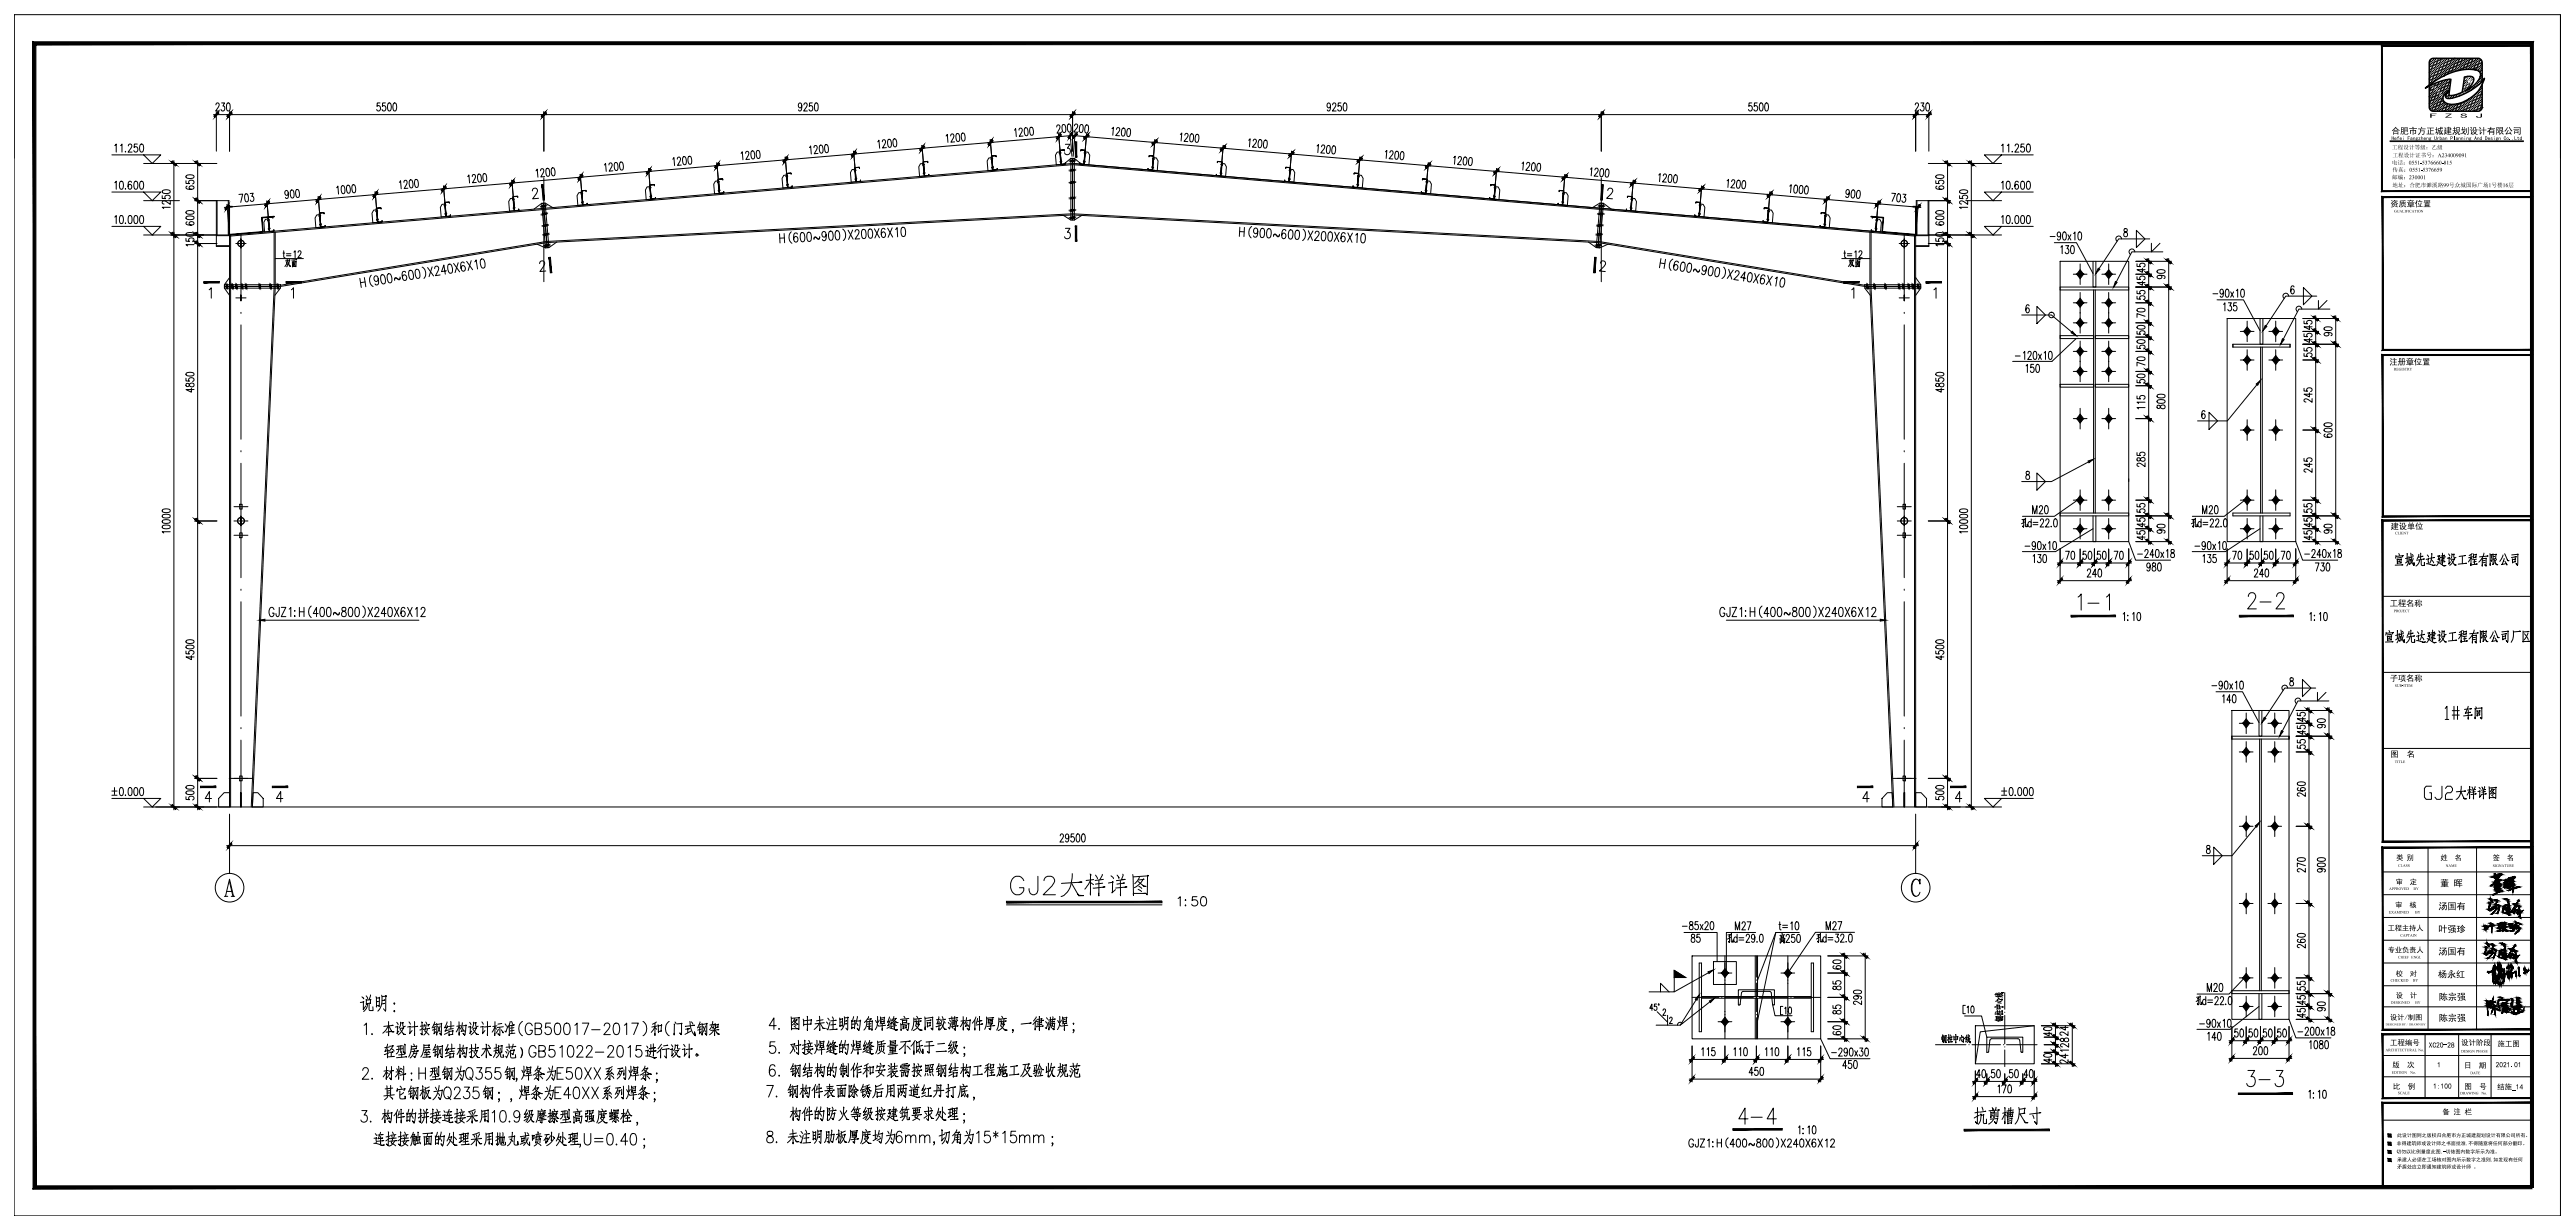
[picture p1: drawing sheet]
<svg xmlns="http://www.w3.org/2000/svg" width="901mm" height="430mm" viewBox="0 0 901 430" stroke-linecap="round" stroke-linejoin="round" font-family="sans-serif">
<g fill="none" stroke="#000" stroke-width=".35">
<path d="M4.9 5.1h891v420h-891zM4.9 5.1v50.2M895.9 5.1v50.2M75.6 36.7l.1-.5a.62 .62 0 0 1 .9 0 .62 .62 0 0 1 0 .9l-1.1 1.7h1.3M75.7 39.1v13.8M77.5 36h1.1l-.6 1.1a.81 .81 0 0 1 .6 1.1 .81 .81 0 0 1-1.2 .4v-.3M79.5 36.1l.5-.1a1.99 1.99 0 0 1 0 2.8h-.2a2.31 2.31 0 0 1-.3-2.7zM80.3 39.1v13.8M133 36h-1l-.1 1.2a.88 .88 0 0 1 1.4 .5 .88 .88 0 0 1-1 1.1l-.5-.5M134.8 36h-.9l-.1 1.2a.88 .88 0 0 1 1.3 .5 .88 .88 0 0 1-.9 1.1l-.5-.5M135.9 36.1l.4-.1a1.99 1.99 0 0 1 0 2.8h-.1a2.26 2.26 0 0 1-.3-2.7zM137.8 36.1l.4-.1a1.99 1.99 0 0 1 0 2.8h-.2a2.26 2.26 0 0 1-.2-2.7z"/>
<path d="M190.3 39.1v13.8M280.6 36.9l-.3 .7a.76 .76 0 0 1-1-.7 .76 .76 0 0 1 1-.8l.3 .8a1.4 1.4 0 0 1-.8 1.9l-.4-.4M281.3 36.7l.1-.5a.62 .62 0 0 1 .9 0 .62 .62 0 0 1 0 .9l-1.1 1.7h1.3M284.2 36h-.9l-.1 1.2a.88 .88 0 0 1 1.3 .5 .88 .88 0 0 1-.9 1.1l-.5-.5M285.2 36.1l.5-.1a1.99 1.99 0 0 1 0 2.8h-.2a2.31 2.31 0 0 1-.3-2.7zM375.3 39.1v13.8M465.5 36.9l-.2 .7a.76 .76 0 0 1-1-.7 .76 .76 0 0 1 1-.8l.2 .8a1.4 1.4 0 0 1-.7 1.9l-.4-.4M466.3 36.7l.1-.5a.62 .62 0 0 1 .9 0 .62 .62 0 0 1 0 .9l-1.1 1.7h1.3M469.2 36h-.9l-.1 1.2a.88 .88 0 0 1 1.3 .5 .88 .88 0 0 1-.9 1.1l-.5-.5M470.2 36.1l.5-.1a1.99 1.99 0 0 1 0 2.8h-.2a2.31 2.31 0 0 1-.3-2.7zM560.3 39.1v13.8M613 36h-1l-.1 1.2a.88 .88 0 0 1 1.4 .5 .88 .88 0 0 1-1 1.1l-.5-.5"/>
<path d="M614.8 36h-.9l-.1 1.2a.88 .88 0 0 1 1.3 .5 .88 .88 0 0 1-.9 1.1l-.5-.5M615.9 36.1l.4-.1a1.99 1.99 0 0 1 0 2.8h-.2a2.26 2.26 0 0 1-.2-2.7zM617.8 36.1l.4-.1a1.99 1.99 0 0 1 0 2.8h-.2a2.26 2.26 0 0 1-.2-2.7zM670.1 36.7l.1-.5a.62 .62 0 0 1 1 0 .62 .62 0 0 1 0 .9l-1.1 1.7h1.3M670.3 39.1v13.8M672.1 36h1.1l-.6 1.1a.81 .81 0 0 1 .6 1.1 .81 .81 0 0 1-1.2 .4l-.1-.3M674.1 36.1l.5-.1a1.99 1.99 0 0 1 0 2.8h-.2a2.31 2.31 0 0 1-.3-2.7zM674.9 39.1v13.8M850 33.8h.1M850 25.3v.1M850 27.6v.1M850 36.1h.1"/>
<path d="M850 25.3h.1M850.1 21.4h.1M850.1 27.6h-.1M850.1 36.1h-.1M850.1 23.7h.1M850.1 32.1v.1M850.1 26h.1M850.1 34.4h.1M850.1 25.9l.1 .1M850.1 32.1h.1M850.2 28.2h.1M850.2 32.1l-.1 .1"/>
<path d="M850.2 36.7h.1M850.2 30.5h.1M850.3 24.3h.1M850.3 22h-.1M850.3 32.8h.1M850.3 35h.1M850.3 26.5v.1M850.3 28.9h.1M850.3 37.3h.1M850.4 22.7h.1M850.4 37.3h.1M850.4 31.1h.1"/>
<path d="M850.4 28.8h.1M850.4 24.9h.1M850.4 28.8l-.1 .1M850.4 33.4h.1M850.4 33.3l.1 .1M850.4 22.6h.1M850.5 35.7h.1M850.5 35.6v.1M850.5 24.9h.1M850.5 21h.1M850.5 35.6h.1M850.5 33.3l-.1 .1"/>
<path d="M850.5 27.1l-.1 .1M850.5 37.9h.1M850.5 23.3h.1M850.5 23.2l.1 .1M850.5 31.7h.1M850.6 25.5h.1M850.6 37.9h-.1M850.6 34h.1M850.6 31.7h.1M850.6 27.8h.1M850.6 31.7h-.1M850.6 36.2l.1 .1"/>
<path d="M850.7 21.6h.1M850.7 30.1h.1M850.7 34h-.1M850.7 38.5h.1M850.7 23.9h.1M850.7 32.3h.1M850.7 30h.1M850.7 30v.1M850.7 26.1h.1M850.7 23.8v.1M850.7 38.5v.1M850.8 34.6h.1"/>
<path d="M850.8 28.4h.1M850.8 36.9h.1M850.8 26.1h.1M850.8 22.2h.1M850.8 34.6h-.1M850.8 36.8v.1M850.8 30.6l.1 .1M850.8 24.5h.1M850.9 32.9h.1M850.9 22.2h.1M850.9 30.6v.1M850.9 26.7v.1"/>
<path d="M850.9 30.6l-.1 .1M850.9 26.7h.1M850.9 35.2h.1M850.9 24.4v.1M850.9 20.6h.1M850.9 32.9v.1M850.9 37.5h.1M851 22.8h.1M851 35.2h-.1M851 29h-.1M851 31.2v.1M851 25.1h.1"/>
<path d="M851 37.4v.1M851 33.6h.1M851 33.5h.1M851 25l.1 .1M851.1 27.4h.1M851.1 31.2l-.1 .1M851.1 35.8h.1M851.1 21.1v.1M851.1 29.6h.1M851.1 33.5l-.1 .1M851.1 27.3v.1M851.1 38.1h.1"/>
<path d="M851.1 23.4h.1M851.1 31.9h.1M851.1 21.1h.1M851.2 31.8v.1M851.2 29.6h-.1M851.2 25.7h.1M851.2 23.4h.1M851.2 34.1v.1M851.2 38l-.1 .1M851.2 34.1h.1M851.2 28h.1M851.2 27.9h.1"/>
<path d="M851.2 36.4h.1M851.2 25.6v.1M851.3 21.7l-.1 .1M851.3 30.2h.1M851.3 27.9h.1M851.3 24v.1M851.3 36.4h.1M851.3 38.7h.1M851.3 27.9l-.1 .1M851.3 32.5h.1M851.3 24h.1M851.3 36.4h-.1"/>
<path d="M851.3 30.2v.1M851.4 26.3h-.1M851.4 34.8h.1M851.4 24h.1M851.4 34.7h.1M851.4 32.5h-.1M851.4 28.6h.1M851.4 37h.1M851.4 28.5v.1M851.4 26.3h.1M851.4 22.4h.1M851.4 34.7v.1"/>
<path d="M851.4 22.3v.1M851.4 30.8h.1M851.4 28.5h.1M851.5 24.6h.1M851.5 28.5l-.1 .1M851.5 33.1h.1M851.5 30.8h.1M851.5 26.9h.1M851.5 30.8h-.1M851.5 35.4h.1M851.5 20.7h.1M851.6 26.9h-.1"/>
<path d="M851.6 37.6h.1M851.6 35.3v.1M851.6 23h.1M851.6 31.4h.1M851.6 20.7h.1M851.6 35.3l-.1 .1M851.6 31.4v.1M851.6 25.3h.1M851.6 33.7h.1M851.6 22.9v.1M851.6 37.6v.1M851.6 25.2h.1"/>
<path d="M851.7 27.5h.1M851.7 36h.1M851.7 33.7h-.1M851.7 21.3h.1M851.7 29.8h.1M851.7 29.7l.1 .1M851.7 38.2l.1 .1M851.7 23.6h.1M851.7 35.9h.1M851.8 23.6h.1M851.8 32v.1M851.8 32h.1"/>
<path d="M851.8 25.8v.1M851.8 34.3h.1M851.8 23.5v.1M851.8 38.2l-.1 .1M851.8 28.1h.1M851.8 36.6h.1M851.8 25.8h.1M851.9 36.6h.1M851.9 34.3h-.1M851.9 21.9h.1M851.9 30.4h.1M851.9 28.1h.1"/>
<path d="M851.9 24.2h.1M851.9 38.8h.1M851.9 28.1h-.1M851.9 32.7h.1M851.9 32.6h.1M851.9 30.3v.1M852 26.4l-.1 .1M852 34.9h.1M852 24.2h-.1M852 32.6h.1M852 26.4h.1M852 37.2h.1"/>
<path d="M852 22.5h.1M852 31h.1M852 34.9v.1M852.1 24.8h.1M852.1 33.3h.1M852.1 22.5h.1M852.1 31h.1M852.1 37.2h-.1M852.1 27.1h.1M852.1 35.5h.1M852.2 20.9h-.1M852.2 27.1h-.1"/>
<path d="M852.2 29.3h.1M852.2 37.8h.1M852.2 27v.1M852.2 23.1v.1M852.2 35.5h.1M852.2 27l-.1 .1M852.2 23.1h.1M852.2 31.6h.1M852.2 20.8v.1M852.2 25.4h.1M852.2 29.3v.1M852.2 33.9h.1"/>
<path d="M852.3 31.6h-.1M852.3 27.7h.1M852.3 36.1h.1M852.3 21.5h.1M852.3 29.9h.1M852.3 38.4h.1M852.3 21.4l.1 .1M852.3 27.6v.1M852.3 21.4v.1M852.3 23.8h.1M852.4 32.2h.1M852.4 26h.1"/>
<path d="M852.4 34.5h.1M852.4 23.7v.1M852.5 36.8h.1M852.5 30.6h.1M852.5 36.7h.1M852.5 22.1h.1M852.5 30.5h.1M852.5 24.4h.1M852.5 24.3h.1M852.5 32.8h.1M852.6 26.6h.1M852.6 35.1h.1"/>
<path d="M852.6 20.4h.1M852.6 32.8h.1M852.6 32.8h-.1M852.6 28.9h.1M852.6 37.3h.1M852.6 26.6v.1M852.6 31.2h.1M852.7 25h.1M852.7 37.3h.1M852.7 22.7h.1M852.7 33.4h.1M852.7 24.9v.1"/>
<path d="M852.7 31.1h.1M852.7 37.3l-.1 .1M852.7 31.1l-.1 .1M852.7 27.2h.1M852.7 35.7h.1M852.7 21h.1M852.8 29.5h.1M852.8 38h.1M852.8 21h.1M852.8 27.2h.1M852.8 23.3h.1M852.8 37.9h.1"/>
<path d="M852.8 27.2h-.1M852.8 31.8h.1M852.8 25.6h.1M852.9 34h.1M852.9 25.5v.1M852.9 31.7v.1M852.9 31.7l-.1 .1M852.9 36.3h.1M852.9 30.1h.1M852.9 21.6h.1M852.9 38.6h.1M852.9 36.2v.1"/>
<path d="M853 21.6l-.1 .1M853 23.9h.1M853 32.4h.1M853 38.5v.1M853 26.2h.1M853 34.6h.1M853 32.3h.1M853 32.3v.1M853 36.9h.1M853 26.1v.1M853.1 34.6h.1M853.1 26.1l-.1 .1"/>
<path d="M853.1 30.7h.1M853.1 24.5h.1M853.1 36.9h.1M853.1 22.3h.1M853.1 33h.1M853.1 22.2h.1M853.2 32.9v.1M853.2 26.8h.1M853.2 20.6h.1M853.2 35.2h.1M853.2 29v.1M853.2 37.5h.1"/>
<path d="M853.2 22.9h.1M853.3 31.3h.1M853.3 22.8h.1M853.3 25.1h.1M853.3 37.5h.1M853.3 37.5h-.1M853.3 29l-.1 .1M853.3 33.6h.1M853.3 27.4h.1M853.3 35.9h.1M853.3 33.5v.1M853.4 29.7h.1"/>
<path d="M853.4 35.8l-.1 .1M853.4 21.2h.1M853.4 29.6h.1M853.4 38.1h.1M853.4 23.5h.1M853.4 31.9h.1M853.4 25.7h.1M853.4 34.2h.1M853.5 34.2h.1M853.5 31.9h-.1M853.5 36.5h.1M853.5 25.7h.1"/>
<path d="M853.5 34.1v.1M853.5 25.7l-.1 .1M853.5 30.3h.1M853.6 21.8h.1M853.6 24.1h.1M853.6 36.4h-.1M853.6 38.7h.1M853.6 32.5h.1M853.6 30.2v.1M853.6 26.3v.1M853.6 34.8h.1M853.7 28.6h.1"/>
<path d="M853.7 37.1h.1M853.7 26.3h.1M853.7 22.4h.1M853.7 24.7h.1M853.7 37v.1M853.7 30.8v.1M853.7 33.2h.1M853.8 27h.1M853.8 35.4h.1M853.8 26.9h.1M853.8 33.1h.1M853.8 20.8h.1"/>
<path d="M853.8 33.1l-.1 .1M853.8 29.2h.1M853.8 37.7h.1M853.8 37.6l.1 .1M853.8 23h.1M853.8 31.5h.1M853.9 31.4v.1M853.9 25.3h.1M853.9 33.7v.1M853.9 23h.1M853.9 37.6l-.1 .1M853.9 36h.1"/>
<path d="M854 21.4h.1M854 36h.1M854 33.7h.1M854 29.8h.1M854 23.6v.1M854 38.3h.1M854 32.1h.1M854 21.3h.1M854 38.2v.1M854.1 25.9h.1M854.1 34.4h.1M854.1 34.3v.1"/>
<path d="M854.1 32.1h.1M854.1 34.3h.1M854.1 32.1h-.1M854.1 36.6h.1M854.1 22h.1M854.1 21.9l.1 .1M854.2 38.9h-.1M854.2 38.8v.1M854.2 24.2h.1M854.2 30.4h-.1M854.2 32.7h.1M854.2 26.5h.1"/>
<path d="M854.3 35h.1M854.2 34.9l.1 .1M854.2 32.6v.1M854.3 28.8h.1M854.3 32.7h-.1M854.3 28.7v.1M854.3 37.2h.1M854.3 22.6h.1M854.3 31h.1M854.3 22.5v.1M854.3 24.9h.1M854.3 33.3h.1"/>
<path d="M854.3 37.2v.1M854.4 31h.1M854.4 20.9h.1M854.4 35.5h.1M854.4 33.3h.1M854.4 29.4h.1M854.4 29.3l.1 .1M854.4 23.2h.1M854.4 37.8h.1M854.5 23.2h.1M854.5 31.7h.1M854.5 31.6h.1"/>
<path d="M854.5 25.4h.1M854.5 33.9h.1M854.5 23.1v.1M854.5 37.8l-.1 .1M854.5 31.6v.1M854.5 36.2h.1M854.6 21.5h.1M854.6 33.9h-.1M854.6 30h.1M854.6 38.4h.1M854.6 36.2h.1M854.6 23.8h.1"/>
<path d="M854.6 32.3h.1M854.6 29.9v.1M854.7 26.1h.1M854.7 32.2h.1M854.7 26v.1M854.7 34.5h.1M854.7 28.3h.1M854.7 32.2l-.1 .1M854.7 36.8h.1M854.7 22.1h.1M854.8 30.6h.1M854.8 24.4h.1"/>
<path d="M854.8 32.9h.1M854.8 22.1h-.1M854.8 36.8h-.1M854.8 32.8v.1M854.8 26.6l.1 .1M854.8 26.7h.1M854.8 20.5h.1M854.8 35.1h.1M854.8 32.8h.1M854.9 26.6h.1M854.9 20.5h.1M854.9 28.9h.1"/>
<path d="M854.9 35.1h.1M854.9 32.8l-.1 .1M854.9 37.4h.1M854.9 31.2h.1M854.9 37.3v.1M854.9 25h.1M854.9 22.7h.1M854.9 33.5h.1M855 31.2h-.1M855 33.4v.1M855 35.7h.1M855 25h.1"/>
<path d="M855 21.1h.1M855 29.5h.1M855 38h.1M855 35.7v.1M855.1 23.4h.1M855.1 31.8h.1M855.1 29.5h.1M855.1 25.6h.1M855.1 38h.1M855.1 23.3v.1M855.2 36.3h.1M855.2 36.4h.1"/>
<path d="M855.2 30.1h.1M855.2 38.6h.1M855.2 21.6v.1M855.2 24h.1M855.2 32.4h.1M855.2 36.3v.1M855.3 26.2h.1M855.3 38.6h-.1M855.3 32.4h.1M855.3 28.5h.1M855.3 26.2v.1M855.3 32.4h-.1"/>
<path d="M855.4 30.8h.1M855.4 36.9h.1M855.4 24.5v.1M855.4 22.3h.1M855.4 36.9h-.1M855.4 24.5h.1M855.5 20.6h.1M855.5 29.1h.1M855.5 22.9h.1M855.5 37.5h.1M855.5 31.4h.1M855.5 37.5v.1"/>
<path d="M855.6 25.1l-.1 .1M855.6 31.4h-.1M855.6 22.9h-.1M855.6 31.3v.1M855.6 31.3l-.1 .1M855.6 35.9h.1M855.6 29.7h.1M855.6 38.2h.1M855.7 21.2l-.1 .1M855.7 23.5h.1M855.8 31.9h.1M855.8 25.8h.1"/>
<path d="M855.7 25.7l.1 .1M855.7 38.1l-.1 .1M855.7 31.9h.1M855.8 28.1h.1M855.8 28h.1M855.8 36.5h.1M855.8 21.8v.1M855.8 30.3h.1M855.8 38.7l.1 .1M855.8 28v.1M855.8 24.1h.1M855.8 21.8h.1"/>
<path d="M855.9 24.1h.1M855.9 28.6v.1M855.9 22.5h.1M855.9 37.1h.1M855.9 28.6h.1M856 30.9h.1M856 37.1h-.1M856 22.4v.1M856 24.7h.1M856 33.2h.1M856.1 20.8h.1M856.1 29.3h.1"/>
<path d="M856.1 33.2h-.1M856.1 37.7h.1M856.1 29.2v.1M856.1 23l.1 .1M856.1 23.1h.1M856.1 31.5h.1M856.2 25.3h.1M856.2 37.7h-.1M856.2 33.8h.1M856.2 23l-.1 .1M856.2 21.4h.1M856.2 29.9h.1"/>
<path d="M856.3 29.8v.1M856.3 38.3h.1M856.3 23.7h.1M856.3 21.4h.1M856.4 25.9h.1M856.3 34.4h.1M856.3 23.6v.1M856.4 28.2h.1M856.4 22h.1M856.4 36.6v.1M856.5 30.4h.1M856.4 36.6h.1"/>
<path d="M856.4 38.9h.1M856.4 24.3h.1M856.4 30.4l.1 .1M856.5 22h-.1M856.5 24.2v.1M856.5 32.7h.1M856.5 28.8h.1M856.5 32.7v.1M856.5 37.2l.1 .1M856.6 22.6h.1M856.6 22.6v.1M856.6 28.8h-.1"/>
<path d="M856.6 24.9h.1M856.6 37.2l-.1 .1M856.6 31.1h.1M856.6 33.3h.1M856.6 31v.1M856.7 20.9v.1M856.7 29.4h.1M856.7 37.9h.1M856.7 23.2h.1M856.7 20.9h.1M856.7 31.7h.1M856.7 37.8v.1"/>
<path d="M856.8 25.5h.1M856.8 34h.1M856.8 23.2h.1M856.8 33.9v.1M856.8 27.8h.1M856.8 25.4v.1M856.8 21.6h.1M856.9 27.8h.1M856.9 21.5v.1M856.9 30h.1M856.9 38.5h.1M856.9 23.8h.1"/>
<path d="M856.9 32.3h.1M856.9 30v.1M857 28.4h.1M857 32.3h-.1M857 36.8h.1M857 22.2h.1M857 30.6h.1M857 28.3v.1M857 24.4l.1 .1M857 24.5h.1M857 22.1v.1M857 36.8v.1"/>
<path d="M857.1 24.4h.1M857.1 30.6h.1M857.1 22.1l-.1 .1M857.1 20.5h.1M857.2 28.9v.1M857.2 37.4h.1M857.2 22.8h.1M857.2 20.5h.1M857.2 25h.1M857.2 22.7v.1M857.2 37.4v.1M857.2 33.5h.1"/>
<path d="M857.3 21.1h.1M857.3 25l-.1 .1M857.3 23.4h.1M857.3 38h.1M857.4 34.1h.1M857.4 23.4h-.1M857.4 27.9h.1M857.4 21.7h.1M857.5 38.6h.1M857.5 24h.1M857.5 21.7h.1M857.5 21.7l-.1 .1"/>
<path d="M857.6 24h-.1M857.6 37h.1M857.6 22.3h.1M857.6 36.9v.1M857.7 24.6h.1M857.7 22.3h.1M857.7 37h-.1M857.7 22.3l-.1 .1M857.7 20.7h.1M857.7 37.6h.1M857.7 20.6l.1 .1M857.8 23h.1"/>
<path d="M857.8 37.6h.1M857.8 22.9v.1M857.8 25.2h.1M857.8 33.7h.1M857.9 25.2h-.1M857.9 21.3h.1M857.9 38.2h.1M857.9 23.5h.1M858 21.3h-.1M858 38.2h.1M858 34.3h.1M858 23.5l-.1 .1"/>
<path d="M858 36.5h.1M858 36.5l.1 .1M858.1 21.9h.1M858.1 38.8h.1M858.1 36.5h.1M858.1 24.1v.1M858.1 36.5l-.1 .1M858.2 37.2h.1M858.2 22.5h.1M858.2 37.1h.1M858.3 24.8h.1M858.3 24.7v.1"/>
<path d="M858.3 20.9h.1M858.4 37.7v.1M858.4 23.1h.1M858.4 20.8h.1M858.4 37.7h.1M858.4 20.8l-.1 .1M858.4 33.8h.1M858.5 21.4v.1M858.5 38.4h.1M858.5 23.7h.1M858.5 21.4h.1M858.6 38.3v.1"/>
<path d="M858.6 36.7h.1M858.7 22.1h.1M858.7 36.7h.1M858.7 22h.1M858.7 24.3h.1M858.8 20.4h.1M858.8 37.3h.1M858.8 22.7h.1M858.9 24.9h.1M858.9 33.4h.1M858.9 22.6l-.1 .1M859 21h.1"/>
<path d="M859 37.9h.1M859 23.2v.1M859.1 34h-.1M859.1 34h.1M859.1 23.2l-.1 .1M859.1 21.6h.1M859.1 23.9h.1M859.1 38.5h.1M859.2 38.5h-.1M859.2 36.9h.1M859.3 22.2h.1M859.3 24.5h.1"/>
<path d="M859.3 36.8l-.1 .1M859.3 22.2v.1M859.4 20.5v.1M859.4 37.5h.1M859.4 22.8h.1M859.4 20.5h.1M859.5 37.4v.1M859.5 22.8h.1M859.5 37.5h-.1M859.5 33.5v.1M859.5 22.8h-.1M859.5 21.2h.1"/>
<path d="M859.6 21.2h.1M859.6 23.4h.1M859.6 38v.1M859.6 38.1h.1M859.7 36.4h.1M859.7 21.8h.1M859.7 38.7h.1M859.8 24h.1M859.8 21.7v.1M859.8 38.7h.1M859.8 36.4l-.1 .1M859.9 37h.1"/>
<path d="M859.9 22.4h.1M859.9 24.6h.1M859.9 22.3v.1M859.9 33.1h.1M860 24.6h.1M860 20.7h.1M860 24.6l-.1 .1M860 23h.1M860 37.6h.1M860.1 23h.1M860.1 20.7l-.1 .1M860.1 37.6h-.1"/>
<path d="M860.1 33.7h.1M860.2 21.3h.1M860.2 38.2v.1M860.2 23.6h.1M860.2 38.2h.1M860.3 21.9v.1M860.3 36.5v.1M860.3 38.8l.1 .1M860.4 24.2h.1M860.4 38.8h.1M860.4 21.9h-.1M860.4 36.6h-.1"/>
<path d="M860.4 32.6v.1M860.5 22.5h.1M860.5 37.2h.1M860.5 33.3h.1M860.5 22.5v.1M860.6 20.9h.1M860.6 37.8h.1M860.6 23.1h.1M860.7 23.1h.1M860.7 36.1h.1M860.8 21.5h.1M860.8 38.4h.1"/>
<path d="M860.8 23.8h.1M860.8 23.7l.1 .1M860.8 21.4v.1M860.8 36.1l-.1 .1M860.9 23.7h.1M860.9 22.1h.1M860.9 36.7l.1 .1M861 22.1h.1M861 24.3v.1M861 32.8h.1M861 24.3h.1M861.1 20.4h.1"/>
<path d="M861 20.4h.1M861.1 22.7h.1M861.1 37.3h.1M861.2 22.7h-.1M861.2 21h.1M861.3 23.3h.1M861.3 21h.1M861.3 37.9l-.1 .1M861.3 21l-.1 .1M861.4 21.7h.1M861.4 36.3h.1M861.4 38.6h.1"/>
<path d="M861.4 23.9h.1M861.4 32.4h.1M861.4 38.5v.1M861.5 23.9h.1M861.5 22.3h.1M861.5 36.9h.1M861.6 22.2v.1M861.6 33h.1M861.7 20.6h.1M861.7 37.5h.1M861.7 22.8v.1M861.7 31.3h.1"/>
<path d="M861.8 22.8l-.1 .1M861.8 35.9h.1M861.8 21.2h.1M861.8 35.8l.1 .1M861.8 38.1h.1M861.9 23.5h.1M861.9 38.1h.1M861.9 21.2h.1M861.9 35.8h.1M861.9 31.9h.1M861.9 35.8l-.1 .1M861.9 21.2h-.1"/>
<path d="M861.9 23.4v.1M862 21.8h.1M862 36.4v.1M862 30.3h.1M862 38.7h.1M862 24.1h.1M862 32.5h.1M862 21.8v.1M862.1 24.1h-.1M862.1 28.6h.1M862.1 37.1h.1M862.1 22.4h.1"/>
<path d="M862.2 30.8v.1M862.2 37v.1M862.2 22.4h-.1M862.2 27h.1M862.2 35.4h.1M862.3 20.8h.1M862.3 29.2h.1M862.3 37.7h.1M862.3 23h.1M862.3 31.5h.1M862.3 37.6v.1M862.4 23l-.1 .1"/>
<path d="M862.4 36h.1M862.4 27.5v.1M862.4 21.4h.1M862.4 21.3l.1 .1M862.4 29.8h.1M862.5 36h-.1M862.5 38.3h-.1M862.5 21.3v.1M862.5 36l-.1 .1M862.5 27.5l-.1 .1M862.5 23.6h.1M862.5 32.1h.1"/>
<path d="M862.5 21.3l-.1 .1M862.5 23.6v.1M862.6 28.1v.1M862.6 36.6h.1M862.6 22h.1M862.6 30.4h.1M862.6 38.9h.1M862.6 24.3h.1M862.7 24.2h.1M862.7 38.8l-.1 .1M862.7 22h-.1M862.7 28.8h.1"/>
<path d="M862.7 37.2h.1M862.8 22.6h.1M862.8 31h.1M862.8 37.2h.1M862.8 22.5v.1M862.8 27.1h.1M862.8 35.6h.1M862.9 20.9h.1M862.9 29.4h.1M862.9 35.6h.1M862.9 37.8v.1M862.9 37.8h.1"/>
<path d="M862.9 35.5v.1M862.9 27.1h-.1M862.9 23.2h.1M862.9 31.6l.1 .1M862.9 20.9v.1M863 23.2h-.1M863 36.2h.1M863 21.5l.1 .1M863.1 30h.1M863.1 38.4h.1M863.1 21.5h.1M863.1 27.7l-.1 .1"/>
<path d="M863.1 23.8h.1M863.1 32.2v.1M863.2 28.3h.1M863.2 36.8h.1M863.2 22.1h.1M863.2 30.6h.1M863.3 22.1l-.1 .1M863.3 35.1h.1M863.3 20.5h.1M863.3 28.9h.1M863.4 35.1h-.1M863.4 37.4h-.1"/>
<path d="M863.4 20.5h.1M863.4 37.4h.1M863.4 35.1l-.1 .1M863.4 26.7h-.1M863.4 22.7v.1M863.4 20.5h-.1M863.4 27.3h.1M863.5 35.8h.1M863.5 21.1h.1M863.5 35.7h.1M863.5 29.5v.1M863.5 38h.1"/>
<path d="M863.5 21v.1M863.5 23.3l.1 .1M863.5 31.8h.1M863.6 23.3v.1M863.6 36.4h.1M863.6 21.7h.1M863.6 36.3l.1 .1M863.6 30.1h.1M863.7 24h.1M863.7 38.6h.1M863.7 36.3h.1M863.7 27.9h-.1"/>
<path d="M863.7 23.9v.1M863.7 21.7h.1M863.7 34.7h.1M863.8 34.7h.1M863.8 37h.1M863.8 36.9h.1M863.8 36.9v.1M863.8 22.3h.1M863.9 35.3h.1M863.9 20.6h.1M863.9 26.8h.1M863.9 29.1h.1"/>
<path d="M863.9 37.6h.1M864 20.6h.1M864 22.9h.1M864 31.4h.1M864 37.5v.1M864 31.3v.1M864.1 27.5h.1M864.1 35.9h.1M864.1 21.3h.1M864.1 29.7h.1M864.1 27.4h.1M864.1 21.2h.1"/>
<path d="M864.1 23.5h.1M864.1 38.1v.1M864.2 38.1h.1M864.2 23.5h.1M864.2 36.5h.1M864.2 21.9h.1M864.3 38.8h.1M864.3 21.8v.1M864.3 28h.1M864.3 38.7v.1M864.3 24.1h.1M864.3 34.9h.1"/>
<path d="M864.4 37.1h.1M864.4 34.8v.1M864.4 34.8h.1M864.4 22.5h.1M864.4 28.6h.1M864.4 30.9h.1M864.5 22.4v.1M864.5 22.4l-.1 .1M864.5 35.5h.1M864.5 20.8h.1M864.5 35.4l.1 .1M864.5 27h.1"/>
<path d="M864.6 23.1h.1M864.6 37.7h.1M864.6 31.5h.1M864.6 29.2v.1M864.6 23v.1M864.6 31.5v.1M864.7 27.6h.1M864.7 36.1h.1M864.7 21.4h.1M864.7 38.3h.1M864.8 23.7h-.1M864.8 21.4h-.1"/>
<path d="M864.8 34.4h.1M864.9 22h.1M864.9 28.2h.1M864.9 36.6v.1M864.9 30.4h.1M864.9 24.3h.1M865 24.3h.1M865 22.6v.1M865 35h.1M865 37.3h.1M865 28.8h.1M865 31.1h.1"/>
<path d="M865.1 22.6h.1M865.1 31.1h-.1M865.1 22.6l-.1 .1M865.1 27.1l.1 .1M865.1 35.6h.1M865.1 21h.1M865.2 20.9v.1M865.2 37.9h.1M865.2 27.1h.1M865.2 35.6h.1M865.2 23.2h.1M865.2 34h.1"/>
<path d="M865.3 27.8h.1M865.3 33.9v.1M865.3 21.6h.1M865.3 27.7v.1M865.3 36.2h.1M865.3 38.5h.1M865.4 23.8h.1M865.3 23.8h.1M865.4 38.5h.1M865.4 21.6h-.1M865.4 34.6h.1M865.4 22.2h.1"/>
<path d="M865.4 36.8h.1M865.4 34.5v.1M865.5 22.2h.1M865.5 30.6v.1M865.5 22.1v.1M865.6 20.5h.1M865.6 35.2h.1M865.6 35.1v.1M865.6 37.5h.1M865.6 20.5v.1M865.6 22.8h.1M865.6 37.4h.1"/>
<path d="M865.7 22.8h.1M865.7 33.5h.1M865.7 35.8h.1M865.7 21.2h.1M865.8 38h.1M865.8 23.4h.1M865.8 21.2h.1M865.8 34.1h.1M865.9 34.1h.1M865.9 21.7v.1M865.9 36.4h.1M865.9 21.7h.1"/>
<path d="M865.9 30.2h.1M866 24h.1M866 21.7h.1M866 38.6h-.1M866 30.2h-.1M866 21.7l-.1 .1M866 34.7h.1M866 37h.1M866.1 22.4h.1M866.1 37h.1M866.1 22.3v.1M866.1 22.3h.1"/>
<path d="M866.1 33l.1 .1M866.2 35.3h.1M866.2 20.7h.1M866.2 37.6h.1M866.2 23h.1M866.2 20.6v.1M866.3 37.6h.1M866.3 20.7h-.1M866.3 33.7h.1M866.3 22.9l-.1 .1M866.3 21.3h.1M866.3 35.9l.1 .1"/>
<path d="M866.4 29.7v.1M866.4 38.2h.1M866.4 35.9h.1M866.4 21.3h.1M866.4 23.5v.1M866.4 34.3h.1M866.5 34.3h.1M866.5 23.5l-.1 .1M866.5 36.6h.1M866.5 21.9h.1M866.5 36.5h.1M866.5 38.8h.1"/>
<path d="M866.5 24.2h.1M866.6 32.6h.1M866.6 24.1v.1M866.6 38.8h.1M866.6 34.9h.1M866.7 37.2h.1M866.7 34.8v.1M866.7 22.5h.1M866.7 37.1v.1M866.8 20.9h.1M866.8 33.2h-.1M866.8 35.5h.1"/>
<path d="M866.8 20.8v.1M866.8 29.3h.1M866.8 23.1h.1M866.9 37.7h-.1M866.9 33.9h.1M866.9 23.1h.1M866.9 33.8h.1M866.9 36.1h.1M867 21.5h.1M867 36.1h.1M867 38.4h.1M867 23.7h.1"/>
<path d="M867 38.3v.1M867 32.2h.1M867 21.4v.1M867.1 34.4v.1M867.1 32.1v.1M867.1 23.7l-.1 .1M867.1 28.3h.1M867.1 36.7h.1M867.1 34.4h.1M867.1 22.1h.1M867.1 28.2h.1M867.2 24.3h.1"/>
<path d="M867.2 22l-.1 .1M867.2 32.8h.1M867.2 35l.1 .1M867.2 24.3v.1M867.3 20.4h.1M867.3 28.8v.1M867.3 37.3h.1M867.3 35h.1M867.3 20.4h-.1M867.3 22.7h.1M867.3 33.4h.1M867.3 24.9h.1"/>
<path d="M867.4 33.4h.1M867.4 35.7h.1M867.4 24.9h.1M867.4 21h.1M867.4 35.6v.1M867.4 37.9h.1M867.4 23.3h.1M867.5 29.4h-.1M867.5 23.2v.1M867.5 37.9h.1M867.5 21h-.1M867.5 31.7h.1"/>
<path d="M867.5 34h.1M867.5 27.8h.1M867.5 36.3h.1M867.6 21.6h.1M867.6 36.2v.1M867.6 38.6h.1M867.6 23.9h.1M867.6 32.3v.1M867.6 32.3h.1M867.6 38.5v.1M867.6 38.5h.1M867.6 21.6v.1"/>
<path d="M867.7 34.6h.1M867.7 32.3h.1M867.7 23.9h-.1M867.7 28.4h.1M867.7 36.9h.1M867.7 22.2h.1M867.8 36.8v.1M867.8 24.5h.1M867.8 33h.1M867.8 32.9v.1M867.8 32.9h.1M867.8 22.2l-.1 .1"/>
<path d="M867.8 26.7l.1 .1M867.8 35.2h.1M867.9 37.5h.1M867.9 26.7h.1M867.9 22.8h.1M867.9 31.3h.1M867.9 29h.1M867.9 25.1h.1M867.9 33.6h.1M867.9 33.5l.1 .1M868 27.3v.1M868 35.8h.1"/>
<path d="M868 33.5v.1M868 25.1h-.1M868 21.2h.1M868 38.1h.1M868.1 23.4v.1M868.1 31.9h.1M868.1 23.4h.1M868.1 38.1h.1M868.1 21.2h-.1M868.1 25.7h.1M868.1 38.1h-.1M868.1 34.1l.1 .1"/>
<path d="M868.2 27.9l-.1 .1M868.2 36.4h.1M868.2 34.1h.1M868.2 25.7h-.1M868.2 21.8h.1M868.2 30.3h.1M868.2 24l.1 .1M868.2 30.2v.1M868.2 32.5h.1M868.3 26.3h.1M868.3 34.8h.1M868.3 22.4h.1"/>
<path d="M868.3 37h.1M868.3 28.5v.1M868.3 30.9h.1M868.4 30.8h.1M868.4 24.7h.1M868.4 24.6v.1M868.4 33.1h.1M868.4 26.9h.1M868.4 35.4h.1M868.5 37.7h.1M868.5 37.6h.1M868.5 23h.1"/>
<path d="M868.5 31.5h.1M39.1 54.2h11.2M40.2 50.9l.5-.5v2.8M42.2 50.9l.5-.5v2.8M43.9 52.9l.1 .2M44.9 51l.4-.6 .6 .1 .2 .4-.3 .9-1 1.4h1.4M48 50.4h-1l-.1 1.2a.83 .83 0 0 1 1.1 .1 .83 .83 0 0 1 0 1.1 .83 .83 0 0 1-1.1 .1l-.1-.3M49.2 50.5l.4-.1a1.9 1.9 0 0 1 0 2.8h-.1a2.15 2.15 0 0 1-.3-2.7zM50.3 54.2h6l-3 3zM50.3 57.2h25.6M53.3 57.2h.1M60.8 56.1v227.1"/>
<path d="M69.2 56.1v27M74.7 40.1h6.6M79.3 40.1h592M187.5 59.7l.5-.6 .2 2.9M189.2 59.7v-.4a.62 .62 0 0 1 .9-.2 .62 .62 0 0 1 .1 .9l-1 1.9 1.4-.1M191.2 59l.4-.2a2.01 2.01 0 0 1 .3 2.8l-.2 .1a2.28 2.28 0 0 1-.5-2.7zM193 58.8l.5-.1a1.99 1.99 0 0 1 .2 2.8h-.1a2.32 2.32 0 0 1-.6-2.7zM211.5 57.7l.4-.6 .2 2.8M213.1 57.7v-.4a.62 .62 0 0 1 .9-.2 .62 .62 0 0 1 .1 .9l-.9 1.8 1.3-.1M215.1 57l.4-.2a1.99 1.99 0 0 1 .3 2.8h-.2a2.28 2.28 0 0 1-.5-2.6zM217 56.8l.4-.2a2.03 2.03 0 0 1 .3 2.9h-.2a2.32 2.32 0 0 1-.5-2.7zM226.9 58.9l.7 8.2"/>
<path d="M228 59.8l-97.6 8.3M235.4 55.7l.4-.6 .2 2.8M237 55.7l.1-.4a.62 .62 0 0 1 .8-.2 .62 .62 0 0 1 .1 .9l-.9 1.8 1.3-.1M239 54.9l.5-.1a2.04 2.04 0 0 1 .2 2.8h-.2a2.36 2.36 0 0 1-.5-2.7zM240.9 54.8l.4-.2a2.04 2.04 0 0 1 .3 2.8l-.2 .1a2.36 2.36 0 0 1-.5-2.7zM250.8 56.9l.7 8.2M259.3 53.6l.4-.5 .3 2.8M260.9 53.6l.1-.4a.62 .62 0 0 1 .9-.2 .62 .62 0 0 1 .1 .9l-1 1.9 1.3-.1M262.9 52.9l.5-.1a2.03 2.03 0 0 1 .2 2.8h-.2a2.32 2.32 0 0 1-.5-2.7zM264.8 52.8l.4-.2a2.01 2.01 0 0 1 .3 2.8h-.2a2.28 2.28 0 0 1-.5-2.6zM274.8 54.9l.6 8.2M283.2 51.6l.4-.6 .3 2.9"/>
<path d="M284.8 51.6l.1-.4a.63 .63 0 0 1 .9-.2 .63 .63 0 0 1 .1 .9l-1 1.8 1.3-.1M286.8 50.9l.5-.2a2.04 2.04 0 0 1 .2 2.8l-.2 .1a2.36 2.36 0 0 1-.5-2.7zM288.7 50.7l.5-.1a2.01 2.01 0 0 1 .2 2.8h-.2a2.28 2.28 0 0 1-.5-2.7zM298.2 59.3l.9-.1 .1-.6 .4 5-1.8 .1-.2-3.4zM298.7 52.9l.7 8.2M299.1 59.2l.3 4.4M299.2 58.6l1.5-.2v.5v-.4l-1.5 .1 .4 4.9 1.5-.1v-.4v.4l-1.5 .2zM299.6 59.6h-.8M307.1 49.6l.4-.6 .3 2.8M308.7 49.6l.1-.4a.63 .63 0 0 1 .9-.2 .63 .63 0 0 1 .1 .9l-1 1.8 1.3-.1M310.8 48.9l.4-.2a2.01 2.01 0 0 1 .3 2.8h-.2a2.28 2.28 0 0 1-.5-2.6zM312.6 48.7l.5-.2a1.98 1.98 0 0 1 .2 2.9h-.2a2.32 2.32 0 0 1-.5-2.7z"/>
<path d="M322.1 57.2h.9l.1-.6 .4 4.9-1.7 .2-.3-3.4zM322.6 50.8l.7 8.2M323 57.2l.3 4.4M323.1 56.6l1.5-.2 .1 .5-.1-.4-1.5 .1 .4 4.9 1.5-.2v-.3l.1 .4-1.6 .1zM323.5 57.5l-.7 .1M323.7 51.7l-97.7 8.3M331 47.5l.5-.5 .2 2.8M332.6 47.5l.1-.4a.62 .62 0 0 1 .9-.1 .62 .62 0 0 1 .1 .9l-1 1.8 1.3-.1M334.7 46.8l.4-.1a1.99 1.99 0 0 1 .3 2.8h-.2a2.25 2.25 0 0 1-.5-2.7zM336.5 46.7l.5-.2a2.04 2.04 0 0 1 .2 2.8h-.2a2.36 2.36 0 0 1-.5-2.6zM346 55.2l.9-.1 .1-.6 .4 5-1.7 .2-.3-3.4zM346.5 48.8l.7 8.2"/>
<path d="M346.9 55.1l.4 4.4M347 54.5l1.5-.1 .1 .4-.1-.3-1.5 .1 .5 4.9 1.4-.2v-.4l.1 .5-1.6 .1zM347.4 55.5l-.7 .1M347.6 58.5h-.7M355 45.5l.4-.6 .2 2.9M356.6 45.5v-.4a.62 .62 0 0 1 .9-.2 .62 .62 0 0 1 .1 .9l-1 1.9 1.4-.1M358.6 44.8l.4-.2a2.03 2.03 0 0 1 .3 2.9h-.2a2.32 2.32 0 0 1-.5-2.7zM360.5 44.6l.4-.1a2.04 2.04 0 0 1 .3 2.8h-.2a2.36 2.36 0 0 1-.5-2.7zM369.7 44.4l.1-.4a.62 .62 0 0 1 .9-.2 .62 .62 0 0 1 .1 .9l-.9 1.9 1.3-.2M369.9 53.2l.9-.1 .1-.6 .4 5-1.7 .1-.3-3.3zM370.4 46.8l.7 8.2M370.8 53.1l.4 4.4"/>
<path d="M370.9 52.5l1.6-.1v.4l-.1-.4-1.4 .2 .4 4.8 1.4-.1v-.4l.1 .4-1.6 .2zM371.3 53.5h-.7M371.5 47.7l-49.8 4.2M371.6 56.5h-.8M371.8 43.7l.4-.2a2.03 2.03 0 0 1 .3 2.8l-.2 .1a2.28 2.28 0 0 1-.5-2.7zM372.8 50.4h1.6l-.9 1.4a1.1 1.1 0 0 1 .9 1.7 1.1 1.1 0 0 1-1.9-.1M372.8 56.9h.1M373.7 43.5l.4-.1a2.01 2.01 0 0 1 .3 2.8h-.2a2.28 2.28 0 0 1-.5-2.7zM374 56.2h2.4M374 59.5h2.4M374.4 46.4l.7 8.3M374.7 55.4h.6v21.5h-.6z"/>
<path d="M374.7 55.4l-2.5 2M375.1 47.4l6 .5M375.3 57.6l295 25M375.3 55.4h.6v21.5h-.6zM375.3 57.6l-295 25M375.5 47.4l-6 .5M375.9 55.4l2.5 2M376 44l.1-.4a.62 .62 0 0 1 .9 0 .62 .62 0 0 1 0 .9l-1.3 1.6 1.3 .1M376.2 46.4l-.7 8.3M377.8 56.9h.1M378.1 43.6l.5-.1a2.04 2.04 0 0 1-.3 2.9l-.2-.1a2.27 2.27 0 0 1 0-2.7zM378.1 52.4l1.6 .1-.4 5-1.6-.2 .1-.4v.4l1.4 .1 .5-4.8-1.5-.2-.1 .4z"/>
<path d="M379 56.5h.8M379.1 47.7l121.6 10.3M379.3 53.5h.7M379.7 52.5l.1 .6 .9 .1 .6 1.1-.3 3.3-1.7-.1zM379.8 53.1l-.4 4.4M379.9 43.8l.5-.1a2.02 2.02 0 0 1-.2 2.8h-.2a2.31 2.31 0 0 1-.1-2.7zM380.2 46.8l-.7 8.2M389.1 45l.5-.5-.2 2.8M390.7 45.2l.1-.4a.63 .63 0 0 1 .9 0 .63 .63 0 0 1 0 .9l-1.3 1.7 1.3 .1M392.8 44.9l.5-.1a2.02 2.02 0 0 1-.3 2.8h-.2a2.32 2.32 0 0 1 0-2.7zM394.7 45l.4-.1a2.02 2.02 0 0 1-.2 2.9l-.2-.1a2.36 2.36 0 0 1 0-2.7zM401.7 58.9h.1"/>
<path d="M402 54.4l1.6 .1-.4 5-1.6-.1 .1-.5v.4l1.4 .2 .5-4.9-1.5-.1-.1 .3zM403 58.5h.7M403.2 55.5l.8 .1M403.6 54.5l.1 .6 .9 .1 .6 1.1-.3 3.4-1.7-.2zM403.7 55.1l-.4 4.4M404.1 48.8l-.7 8.2M413 47l.5-.5-.2 2.8M414.6 47.3l.1-.4a.62 .62 0 0 1 .9-.1 .62 .62 0 0 1 0 1l-1.3 1.6 1.3 .1M416.7 46.9l.5-.1a2.05 2.05 0 0 1-.3 2.8h-.2a2.33 2.33 0 0 1 0-2.7zM418.6 47.1l.4-.1a2.02 2.02 0 0 1-.2 2.8h-.2a2.27 2.27 0 0 1 0-2.7zM426 56.4l1.5 .2-.4 4.9-1.6-.1 .1-.4v.3l1.5 .2 .4-4.9-1.5-.1-.1 .4zM427.1 57.5l.7 .1"/>
<path d="M427.5 56.6l.1 .6h.9l.6 1.1-.3 3.4-1.7-.2zM427.6 57.2l-.3 4.4M428 50.8l-.7 8.2M436.9 49l.5-.5-.2 2.8M438.5 49.3l.1-.4a.61 .61 0 0 1 .9 0 .61 .61 0 0 1 0 .9l-1.3 1.6 1.3 .1M440.6 48.9l.5-.1a2.02 2.02 0 0 1-.3 2.9l-.1-.1a2.27 2.27 0 0 1-.1-2.7zM442.5 49.1l.5-.1a2.02 2.02 0 0 1-.3 2.8h-.2a2.32 2.32 0 0 1 0-2.7zM449.9 58.4l1.5 .2-.4 5-1.5-.2v-.4v.4l1.5 .1 .4-4.9-1.5-.1v.4zM451 59.6h.8M451.4 58.6l.1 .6 .9 .1 .6 1-.3 3.4-1.7-.1zM451.5 59.2l-.3 4.4M451.9 52.9l-.7 8.2"/>
<path d="M460.8 51l.5-.4-.2 2.8M462.4 51.3l.1-.4a.62 .62 0 0 1 .9 0 .62 .62 0 0 1 0 .9l-1.3 1.7 1.4 .1M464.5 51l.5-.1a2.02 2.02 0 0 1-.2 2.8h-.2a2.31 2.31 0 0 1-.1-2.7zM466.4 51.1l.5-.1a2.02 2.02 0 0 1-.3 2.8h-.1a2.28 2.28 0 0 1-.1-2.7zM475.9 54.9l-.7 8.2M484.7 53.1l.6-.5-.3 2.8M486.3 53.3l.2-.4a.62 .62 0 0 1 .9 0 .62 .62 0 0 1-.1 .9l-1.3 1.7 1.4 .1M488.4 53l.5-.1a2.02 2.02 0 0 1-.2 2.8h-.2a2.32 2.32 0 0 1-.1-2.7zM490.3 53.1h.5a2.05 2.05 0 0 1-.3 2.8l-.1-.1a2.31 2.31 0 0 1-.1-2.7zM498.7 57.8l173.4 14.7M499.8 56.9l-.7 8.2M508.6 55.1l.6-.5-.3 2.8"/>
<path d="M510.2 55.4l.2-.4a.62 .62 0 0 1 .9 0 .62 .62 0 0 1-.1 .9l-1.2 1.6 1.3 .1M512.3 55l.5-.1a1.99 1.99 0 0 1-.2 2.8h-.2a2.28 2.28 0 0 1-.1-2.7zM514.2 55.2l.5-.1a2.02 2.02 0 0 1-.2 2.8h-.2a2.36 2.36 0 0 1-.1-2.7zM523.7 58.9l-.7 8.2M532.6 57.1l.5-.5-.3 2.8M534.1 57.4l.2-.4a.62 .62 0 0 1 .9 0 .62 .62 0 0 1-.1 .9l-1.2 1.6 1.3 .2M536.3 57l.5-.1a2.05 2.05 0 0 1-.3 2.9l-.2-.1a2.36 2.36 0 0 1 0-2.7zM538.1 57.2l.5-.1a2.02 2.02 0 0 1-.2 2.8h-.2a2.28 2.28 0 0 1-.1-2.7zM556.5 59.1l.5-.4-.2 2.8M558.1 59.4l.1-.4a.62 .62 0 0 1 .9 0 .62 .62 0 0 1 0 .9l-1.3 1.7 1.3 .1M560.2 59.1l.4-.1a2.02 2.02 0 0 1-.2 2.8h-.2a2.27 2.27 0 0 1 0-2.7zM562 59.2l.5-.1a2.02 2.02 0 0 1-.2 2.8h-.2a2.28 2.28 0 0 1-.1-2.7z"/>
<path d="M669.3 40.1h6.6M674.7 57.2h25.6M681.4 56.1v27M689.8 56.1v227.1M694.3 54.2h6l-3 3zM697.3 57.2h.1M700.3 50.9l.6-.5v2.8M700.3 54.2h11.1M702.4 50.9l.5-.5v2.8M704.1 52.9l.1 .2M705.1 51l.4-.6 .6 .1 .2 .4-.3 .9-1 1.4h1.4M708.2 50.4h-1l-.1 1.2a.83 .83 0 0 1 1.1 .1 .83 .83 0 0 1 0 1.1 .83 .83 0 0 1-1.1 .1l-.1-.3"/>
<path d="M709.3 50.5l.5-.1a1.9 1.9 0 0 1 0 2.8h-.2a2.18 2.18 0 0 1-.3-2.7zM836.3 49.5h46.7M39.1 79.1h11.2M39.1 67.1h11.2M40.2 75.9l.5-.5v2.8M40.2 63.9l.5-.5v2.8M42.1 75.5l.5-.1a1.94 1.94 0 0 1 0 2.8h-.2a2.15 2.15 0 0 1-.3-2.7zM42.1 63.5l.5-.1a1.94 1.94 0 0 1 0 2.8h-.2a2.15 2.15 0 0 1-.3-2.7zM43.9 77.9l.1 .1M43.9 65.9l.1 .1M45.1 75.5l.5-.1a1.94 1.94 0 0 1 0 2.8h-.2a2.22 2.22 0 0 1-.3-2.7zM46 63.8a.55 .55 0 0 0-.9-.3l-.3 1.1 .3 1.4a.78 .78 0 0 0 1-.7 .78 .78 0 0 0-1-.7l-.3 .6"/>
<path d="M47.1 75.5l.5-.1a1.9 1.9 0 0 1 0 2.8h-.2a2.18 2.18 0 0 1-.3-2.7zM47.1 63.5l.5-.1a1.9 1.9 0 0 1 0 2.8h-.2a2.18 2.18 0 0 1-.3-2.7zM49.2 75.5l.4-.1a1.9 1.9 0 0 1 0 2.8h-.1a2.15 2.15 0 0 1-.3-2.7zM49.2 63.5l.4-.1a1.9 1.9 0 0 1 0 2.8h-.1a2.15 2.15 0 0 1-.3-2.7zM50.3 79.1h6l-3 3.1zM50.3 67.1h6l-3 3.1zM50.3 70.2h12.5M53.3 70.2h.1M56.8 68.4v1h1a.86 .86 0 0 1 .8-1.2 .86 .86 0 0 1 .8 1.2l-.4 .2M56.9 66.6l1.1-.3a1.25 1.25 0 0 1 1.6 .8 1.99 1.99 0 0 1-2.8 0zM59.6 72.5h-2.8l.5 .4M59.6 70.1v1.3l-1.8-1.1a.61 .61 0 0 0-1 .2 .61 .61 0 0 0 .5 .8h.1"/>
<path d="M65.1 63.2v.9l1.2 .1a.88 .88 0 0 1 .5-1.3 .88 .88 0 0 1 1.1 .9l-.5 .5M65.2 75.8l1.1-.3a1.25 1.25 0 0 1 1.6 .7 2.05 2.05 0 0 1-2.8 0zM65.2 73.9l1.1-.3a1.25 1.25 0 0 1 1.6 .8 2.05 2.05 0 0 1-2.8 0zM65.2 61.4l1.1-.3a1.22 1.22 0 0 1 1.6 .8 1.99 1.99 0 0 1-2.8 0zM65.5 77.6l-.4 .5a1.77 1.77 0 0 0 2.8-.1 .83 .83 0 0 0-1-.5 .83 .83 0 0 0-.6 .9l.7 .3M65.5 65.1l-.4 .5a1.79 1.79 0 0 0 2.8-.1 .83 .83 0 0 0-1-.5 .83 .83 0 0 0-.6 .9l.7 .3M68.2 70.2h11.9v12M75.7 70.2v16h4.6M76 70.2v12M79.4 71.4l.7 8.3M79.9 70.2v12M80.1 72.1h1.2v.3h-1v9.5l11.6-.9-.4-5 4.4-.4v.2l-4.2 .4 .4 4.9-12 1.1z"/>
<path d="M83.6 68l1.3-.1-.7 2.9M85.8 67.9l.4-.1a2.04 2.04 0 0 1 .3 2.8h-.2a2.36 2.36 0 0 1-.5-2.7zM87.6 67.7l1-.2-.5 1.2a.84 .84 0 0 1 .7 1 .84 .84 0 0 1-1 .6l-.2-.4M92.9 76.7l.9-.1 .1-.6 .4 5-1.7 .1-.3-3.4zM93.4 70.3l.7 8.2M93.8 76.6l.4 4.4M93.9 76l1.5-.2 .1 .5-.1-.4-1.5 .1 .5 4.9 1.4-.1v-.4l.1 .4-1.6 .2zM94.3 77h-.7M94.6 79.9l-.8 .1M100.9 67.5l-.2 .7a.76 .76 0 0 1-1-.7 .76 .76 0 0 1 .8-.8l.4 .8a1.39 1.39 0 0 1-.6 1.9l-.4-.4M101.8 66.6l.4-.2a2.01 2.01 0 0 1 .3 2.8h-.2a2.28 2.28 0 0 1-.5-2.6zM103.6 66.4l.5-.2a2.04 2.04 0 0 1 .2 2.9h-.2a2.34 2.34 0 0 1-.5-2.7z"/>
<path d="M110.8 75.1h.9l.1-.6 .5 4.9-1.8 .2-.3-3.4zM111.3 68.7l.7 8.2M111.7 75.1l.4 4.3M111.8 74.5l1.6-.2v.5l-.1-.4-1.4 .1 .4 4.9 1.5-.1v-.4v.4l-1.5 .1zM112.3 75.4l-.8 .1M112.5 78.4l-.7 .1M117.8 65.6l.4-.5 .3 2.8M119.6 65.1l.4-.2a2 2 0 0 1 .3 2.8h-.2a2.23 2.23 0 0 1-.5-2.6zM121.4 64.9l.5-.2a1.99 1.99 0 0 1 .2 2.8l-.2 .1a2.28 2.28 0 0 1-.5-2.7zM123.3 64.8l.5-.2a2.03 2.03 0 0 1 .2 2.8h-.2a2.32 2.32 0 0 1-.5-2.6zM130.8 73.5l.9-.1v-.6l.5 5-1.7 .1-.3-3.4zM131.3 67l.7 8.3"/>
<path d="M131.7 73.4l.3 4.4M131.7 72.8l1.6-.2 .1 .5-.1-.4-1.5 .1 .4 4.9 1.5-.1v-.4v.4l-1.5 .2zM132.2 73.8h-.8M132.3 68l-53.8 4.5M132.4 76.7l-.7 .1M133.7 77.2h.1M139.7 63.8l.5-.6 .2 2.8M141.3 63.8l.1-.4a.62 .62 0 0 1 .9-.2 .62 .62 0 0 1 .1 .9l-1 1.8 1.3-.1M143.3 63l.5-.1a2.04 2.04 0 0 1 .2 2.8h-.1a2.36 2.36 0 0 1-.6-2.7zM145.2 62.9l.5-.2a2.04 2.04 0 0 1 .2 2.8l-.2 .1a2.28 2.28 0 0 1-.5-2.7zM154.7 71.4h.9l.1-.7 .4 5-1.7 .2-.3-3.4zM155.2 65l.7 8.2"/>
<path d="M155.6 71.4l.4 4.3M155.7 70.7l1.5-.1 .1 .5-.1-.4-1.5 .1 .4 4.9 1.5-.1v-.5l.1 .5-1.6 .1zM156.1 71.7l-.8 .1M156.3 74.7h-.7M163.6 61.7l.5-.5 .2 2.8M165.3 61.7v-.4a.62 .62 0 0 1 .9-.2 .62 .62 0 0 1 .1 .9l-1 1.9 1.4-.1M167.3 61l.4-.1a2.03 2.03 0 0 1 .3 2.8h-.2a2.32 2.32 0 0 1-.5-2.7zM169.1 60.9l.5-.2a2.01 2.01 0 0 1 .2 2.8h-.1a2.28 2.28 0 0 1-.6-2.6zM178.6 69.4l.9-.1 .1-.6 .4 5-1.7 .1-.3-3.3zM179.1 63l.7 8.2M179.5 69.3l.4 4.4M179.6 68.7l1.6-.1v.4l-.1-.3-1.5 .1 .5 4.8 1.4-.1v-.4l.1 .5-1.6 .1z"/>
<path d="M180 69.7l-.7 .1M180.3 72.7h-.8M181.5 73.1h.1M186.3 66.7l.5-.9h.6l.5 .3a1.24 1.24 0 0 1-.2 1.6l-1.3 1.8 2-.2M189.6 71.1l.5-.1 1.4 15.6-.6 .1zM189.6 71.1l-2.8 2M190.1 71h.6l1.4 15.6h-.6zM190.3 62.2v36.3M190.7 71l2.7 1.6M191.4 71.9l-2.4 .2M191.6 74.7l-2.3 .2M192 78.7l-2.4 .2"/>
<path d="M203 61l.7 8.2M203.4 67.3l.4 4.4M203.5 66.7l1.6-.1-.1 .4v-.4l-1.4 .1 .4 4.9 1.4-.1 .1-.4v.5l-1.6 .1zM203.9 71.7l-.4-5-.1 .6-.9 .1-.6 1 .3 3.4M203.9 67.7h-.7M204.2 70.6l-.8 .1M227.3 65.3l.4 4.4M227.4 64.7l1.6-.2v.5l-.1-.4-1.4 .1 .4 4.9 1.4-.1v-.4l.1 .4-1.6 .1zM227.8 69.6l-.5-4.9v.6h-.9l-.6 1.1 .3 3.4M227.8 65.6l-.7 .1M228.1 68.6l-.8 .1M251.2 63.3l.4 4.3"/>
<path d="M251.3 62.6l1.6-.1v.5l-.1-.4-1.4 .1 .4 4.9 1.4-.2 .1-.4v.5l-1.6 .1zM251.7 67.6l-.4-5-.1 .7h-.9l-.6 1.1 .3 3.4M251.7 63.6l-.7 .1M252 66.6h-.7M253.2 67h.1M274.2 61.3l1-.1v-.6l.5 5-1.8 .2-.3-3.4zM275.2 61.2l.3 4.4M275.2 60.6l1.6-.1v.4v-.4l-1.5 .2 .4 4.8 1.5-.1-.1-.4 .1 .5-1.5 .1zM275.7 61.6h-.8M275.9 64.6h-.7M299.8 62.5l-.7 .1M306 80l1.7 3.1"/>
<path d="M307.6 79.9l-1.5 3.3M310.6 79.7l1.7 3.2M312.2 79.7l-1.5 3.3M315.5 79.6l.6-.1a2.2 2.2 0 0 1 .2 3.2h-.3a2.54 2.54 0 0 1-.5-3.1zM323.8 60.5l-.8 .1M372.1 75.3l2.6 1.6M372.8 79.8h1.6l-.9 1.4a1.1 1.1 0 0 1 .9 1.7 1.1 1.1 0 0 1-1.9-.1M374 63.8h2.4M374 69.2h2.4M374 73.5h2.4M374 76.1h2.4M375.3 74.7l-184 9.7"/>
<path d="M375.3 74.7l184.1 9.7 93.2 15.3M378.5 75.3l-2.6 1.6M426.9 60.5l.7 .1M433.8 79.4l-.2 3.2M435.4 79.5l-.1 3.2M438 79.2a2.63 2.63 0 0 0-.2 4M441.3 80l.6-.2a2.21 2.21 0 0 1-.2 3.3h-.2a2.5 2.5 0 0 1-.2-3.1zM449.5 63h.1M450.8 62.5l.7 .1M473.8 60.5l1.6 .1-.5 5-1.5-.1 .1-.5-.1 .4 1.5 .1 .4-4.8-1.5-.2v.4zM474.7 64.6h.7M474.9 61.6h.8"/>
<path d="M475.4 60.6l.1 .6 .9 .1 .6 1.1-.3 3.4-1.8-.2zM475.5 61.2l-.4 4.4M497.7 62.5l1.6 .1-.4 5-1.6-.1 .1-.5v.4l1.4 .2 .4-4.9-1.4-.1-.1 .4zM498.6 66.6h.7M498.9 63.6l.7 .1M499.3 62.6l.1 .7h.9l.6 1.1-.3 3.4-1.7-.2zM499.4 63.3l-.4 4.3M521.2 69.1h.1M521.6 64.5l1.6 .2-.4 4.9-1.6-.1v-.4l.1 .4 1.4 .1 .4-4.9-1.4-.1-.1 .4zM522.5 68.6l.8 .1M522.8 65.6l.7 .1M523.2 64.7l.1 .6h.9l.6 1.1-.3 3.4-1.7-.2z"/>
<path d="M523.3 65.3l-.4 4.4M545.5 66.6l1.6 .1-.4 5-1.6-.1 .1-.5v.4l1.4 .1 .4-4.9-1.4-.1v.4zM546.4 70.6l.8 .1M546.7 71.7l.4-5 .1 .6 .9 .1 .6 1-.3 3.4M546.7 67.7h.7M547.2 67.3l-.4 4.4M547.6 61l-.7 8.2M558.6 78.7l2.4 .2M559 74.7l2.3 .2M559.2 71.9l2.4 .2M559.8 71h.7l-1.4 15.6h-.6zM559.8 71l-2.6 1.6"/>
<path d="M560.3 62.2v36.3M560.5 71l.6 .1-1.4 15.6-.6-.1zM561.1 71.1l2.7 2M562.6 66.6l.6-.8h.6l.4 .4a1.27 1.27 0 0 1-.4 1.5l-1.6 1.6 2 .2M569.1 73.1h.1M569.5 68.6l1.5 .1-.4 5-1.6-.1 .1-.5v.4l1.5 .1 .4-4.8-1.5-.1-.1 .3zM570.3 72.7h.8M570.6 69.7l.7 .1M571 68.7l.1 .6 .9 .1 .6 1.1-.3 3.3-1.7-.1zM571.1 69.3l-.4 4.4M571.5 63l-.7 8.2M580.4 61.2l.5-.5-.2 2.8"/>
<path d="M582 61.5l.1-.4a.62 .62 0 0 1 .9-.1 .62 .62 0 0 1 0 .9l-1.3 1.7 1.3 .1M584.1 61.1l.5-.1a2.02 2.02 0 0 1-.3 2.8h-.2a2.32 2.32 0 0 1 0-2.7zM586 61.2h.5a2.02 2.02 0 0 1-.3 2.8h-.2a2.31 2.31 0 0 1 0-2.8zM593 75.1h.1M593.4 70.6l1.5 .1-.4 5-1.6-.1 .1-.5v.5l1.5 .1 .4-4.9-1.5-.1-.1 .4zM594.3 74.7h.7M594.5 71.7l.8 .1M594.9 70.7l.1 .7h.9l.6 1.1-.3 3.4-1.7-.2zM595 71.4l-.4 4.3M595.4 65l-.7 8.2M604.3 63.2l.5-.5-.2 2.8M605.9 63.5l.1-.4a.62 .62 0 0 1 .9 0 .62 .62 0 0 1 0 .9l-1.3 1.6 1.3 .1"/>
<path d="M608 63.1l.5-.1a2.02 2.02 0 0 1-.2 2.8h-.2a2.31 2.31 0 0 1-.1-2.7zM609.9 63.3l.5-.1a2.05 2.05 0 0 1-.3 2.8h-.2a2.31 2.31 0 0 1 0-2.7zM617.3 72.6l1.6 .2-.5 5-1.5-.2 .1-.4-.1 .4 1.5 .1 .4-4.9-1.5-.1-.1 .4zM618.2 76.7l.7 .1M618.4 73.8h.8M618.9 72.8v.6l1 .1 .5 1-.3 3.4-1.7-.1zM618.9 73.4l-.3 4.4M619.3 67l-.7 8.3M626.2 65.1l.6-.5-.3 2.8M628 64.8l.5-.1a2.02 2.02 0 0 1-.2 2.8h-.2a2.32 2.32 0 0 1-.1-2.7zM629.9 65l.5-.1a2.05 2.05 0 0 1-.2 2.8h-.2a2.36 2.36 0 0 1-.1-2.7zM631.8 65.1l.5-.1a2.02 2.02 0 0 1-.3 2.8h-.1a2.28 2.28 0 0 1-.1-2.7z"/>
<path d="M637.2 74.3l1.6 .2-.4 4.9-1.6-.1v-.4v.4l1.5 .1 .4-4.9-1.4-.1-.1 .4zM638.1 78.4l.7 .1M638.4 75.4l.7 .1M638.8 74.5l.1 .6h.9l.6 1.1-.3 3.4-1.7-.2zM638.9 75.1l-.4 4.3M639.3 68.7l-.7 8.2M647.1 67.2l-.3 .7a.76 .76 0 0 1-.9-.8 .76 .76 0 0 1 1-.7l.2 .8a1.41 1.41 0 0 1-.9 1.9l-.4-.5M648.1 66.5l.5-.1a2.05 2.05 0 0 1-.3 2.8h-.1a2.36 2.36 0 0 1-.1-2.7zM650 66.7l.5-.1a2.02 2.02 0 0 1-.3 2.8h-.2a2.24 2.24 0 0 1 0-2.7zM654.7 75.6l4.4 .4-.4 5 11.6 .9v-9.5h-1v-.3h1.2v10.1l-12-1.1 .4-4.9-4.2-.4zM655.1 75.8l1.6 .2-.4 5-1.6-.2 .1-.4v.4l1.4 .1 .5-4.9-1.5-.1-.1 .4zM656 79.9l.8 .1"/>
<path d="M656.3 77h.7M656.7 76l.1 .6 .9 .1 .6 1-.3 3.4-1.7-.1zM656.8 76.6l-.4 4.4M657.2 70.3l-.7 8.2M661.9 67.5l1.3 .2-1.1 2.7M664.1 67.9l.5-.1a2.02 2.02 0 0 1-.3 2.8h-.2a2.31 2.31 0 0 1 0-2.7zM665.9 67.9l1 .1-.7 1a.85 .85 0 0 1 .6 1.1 .85 .85 0 0 1-1.2 .5l-.1-.4M670.7 70.2v12M671.2 71.4l-.7 8.3M674.7 70.2v12M674.9 70.2v16h-4.6M677.3 63.2v.9h1.1a.85 .85 0 0 1 .8-1.1 .85 .85 0 0 1 .8 1.1l-.4 .2"/>
<path d="M677.5 75.8l1-.3a1.29 1.29 0 0 1 1.7 .7 2.07 2.07 0 0 1-2.9 0zM677.5 73.9l1-.3a1.29 1.29 0 0 1 1.7 .8 2.07 2.07 0 0 1-2.9 0zM677.5 61.4l1-.3a1.25 1.25 0 0 1 1.7 .8 2.02 2.02 0 0 1-2.9 0zM677.7 77.6l-.4 .5a1.79 1.79 0 0 0 2.9-.1 .84 .84 0 0 0-1-.5 .84 .84 0 0 0-.7 .9l.7 .3M677.7 65.1l-.4 .5a1.81 1.81 0 0 0 2.9-.1 .84 .84 0 0 0-1-.5 .84 .84 0 0 0-.7 .9l.7 .3M682.4 70.2h-11.9v12M685.7 68.4v1h1a.86 .86 0 0 1 .9-1.2 .86 .86 0 0 1 .8 1.2l-.5 .2M685.8 66.6l1.1-.3a1.27 1.27 0 0 1 1.6 .8 2.02 2.02 0 0 1-2.8 0zM687.8 70.2h12.5M688.5 72.5h-2.8l.5 .4M688.5 70.1v1.3l-1.8-1.1a.62 .62 0 0 0-1 .2 .62 .62 0 0 0 .6 .8M694.3 79.1h6l-3 3.1z"/>
<path d="M694.3 67.1h6l-3 3.1zM697.3 70.2h.1M700.3 75.9l.6-.5v2.8M700.3 63.9l.6-.5v2.8M700.3 79.1h11.1M700.3 67.1h11.1M702.3 75.5l.5-.1a1.9 1.9 0 0 1 0 2.8h-.2a2.18 2.18 0 0 1-.3-2.7zM702.3 63.5l.5-.1a1.9 1.9 0 0 1 0 2.8h-.2a2.18 2.18 0 0 1-.3-2.7zM704.1 77.9l.1 .1M704.1 65.9l.1 .1M705.3 75.5l.5-.1a1.9 1.9 0 0 1 0 2.8h-.2a2.15 2.15 0 0 1-.3-2.7zM706.2 63.8l-.1-.3-.5-.1a1.7 1.7 0 0 0 .1 2.8 .83 .83 0 0 0 .6-1 .83 .83 0 0 0-1-.6l-.3 .6"/>
<path d="M707.3 75.5l.5-.1a1.94 1.94 0 0 1 0 2.8h-.2a2.22 2.22 0 0 1-.3-2.7zM707.3 63.5l.5-.1a1.94 1.94 0 0 1 0 2.8h-.2a2.22 2.22 0 0 1-.3-2.7zM709.3 75.5l.5-.1a1.9 1.9 0 0 1 0 2.8h-.2a2.18 2.18 0 0 1-.3-2.7zM709.3 63.5l.5-.1a1.9 1.9 0 0 1 0 2.8h-.2a2.18 2.18 0 0 1-.3-2.7zM50.3 82.2h30M53.3 82.2h.1M65.1 83.4v.9l1.2 .1a.88 .88 0 0 1 .5-1.3 .88 .88 0 0 1 1.1 .9l-.5 .5M65.2 81.6l1.1-.3a1.25 1.25 0 0 1 1.6 .7 1.99 1.99 0 0 1-2.8 0zM67.9 85.5h-2.8l.5 .5M68.2 85.1h7.7M69.2 81.2v5M69.2 84.1v199.1"/>
<path d="M75.7 85.9h4.6M75.7 82.4h4.6M78.5 99.6h19.6v.5h-19.6zM79.4 99.2v1.9M80.3 81.9h.1M80.3 82.2v199.9M80.3 82.2l295-25 295 25M80.3 97.1l-1.8 2.5M80.7 82.1v200M81.3 99.2v1.9M82.5 85.1h3.6M82.7 99.2v1.9"/>
<path d="M84.2 83.6h.2v3.1h-.2zM84.3 81.8v23.4M84.7 99.2v1.9M86.1 99.2v1.9M90.9 99.2v1.9M94.7 99.2v1.9M95.9 81.2v19.5l-8 181.4M96.3 81.2v19.5l-8 181.4M96.3 90.4h9.9M97.2 99.2v1.9M99 88.5h.6M99.3 87.7v1.9l.1 .4 .3 .1"/>
<path d="M100 91l.7-.1-.5 1.5-.5 .8M100.1 91.4l.5 1.1M100.2 88.7h1.6M100.2 89.4h1.6M100.7 91.4l.7 1.6 .3 .1-.4-.3M100.8 91l.6-.1-1.1 2.4M102.3 91.5l.1 1.9-.1-.2 .9-.1M102.3 91.6l1.4-.1-.2 1.8-.1-.2M102.7 91.6v1.5M102.8 88.1l.5-.4v2.4M102.9 90.9l-.1 .7M102.9 92.5h-.2"/>
<path d="M102.9 92l-.2 .1M103.2 91.6l-.1 1.5M103.6 90.8h.3l-1.8 .1M104.3 88.3l.4-.6 .5 .1 .1 .3-.2 .8-.9 1.2h1.2M125.9 97.3l.5 3.2M127.5 97.1l.5 3.2M127.7 98.6l-1.6 .2M129.9 96.2a2.62 2.62 0 0 0 .7 3.9M132.3 97.4v.5a.67 .67 0 0 1-.6 .5 .67 .67 0 0 1-.7-.3l-.2-.6a.83 .83 0 0 1 .7-1.1 2.11 2.11 0 0 1 .5 3.2h-.6l-.2-.3M133.3 96.3l.6-.3a2.24 2.24 0 0 1 .5 3.2l-.2 .1a2.49 2.49 0 0 1-.9-3zM135.6 95.9l.6-.2a2.2 2.2 0 0 1 .5 3.2h-.3a2.49 2.49 0 0 1-.8-3zM140 96.8l-.3 .8-1.4-.5-.2 .9"/>
<path d="M140 97.2l-.2 .6-1.3-.6-.4 .2v.4M141.9 95.2a.64 .64 0 0 0-1-.1l-.2 .5a2.22 2.22 0 0 0 1 2.5 .94 .94 0 0 0 .6-1.2 .94 .94 0 0 0-1.3-.6l-.2 .8M143.1 94.7l.6-.2a2.23 2.23 0 0 1 .5 3.2h-.2a2.47 2.47 0 0 1-.9-3zM145.4 94.4l.6-.3a1.93 1.93 0 0 1 .9 2.5l-.1 .5-.6 .3a1.93 1.93 0 0 1-.9-2.5zM147.7 93.4a2.62 2.62 0 0 1 .6 3.9M149.6 93.5l2.1 3M151.2 93.3l-1.1 3.4M152.1 93.9l.3-.8h.8l.3 .5-.2 1.1-.9 1.7 1.6-.3M156.2 94.7l-1.7 .3 .8-2.3 .5 3.1M156.8 92.6l.6-.3a2.24 2.24 0 0 1 .5 3.2l-.3 .1a2.49 2.49 0 0 1-.8-3zM158.7 92.1l2.1 2.9M160.3 91.8l-1.1 3.5"/>
<path d="M162.4 92l-.1-.3-.6-.1a1.98 1.98 0 0 0 .6 3.2 .95 .95 0 0 0 .5-1.2 .95 .95 0 0 0-1.2-.5l-.3 .8M163.3 91.4l2.1 2.9M164.9 91.1l-1.1 3.5M166.1 91.6l.5-.7 .5 3.2M168.2 90.8l.5-.3a2.2 2.2 0 0 1 .6 3.2l-.3 .1a2.57 2.57 0 0 1-.8-3zM187.9 85.3l3 1.4M188.8 92.2l.5-.9 .6-.1 .5 .3a1.29 1.29 0 0 1-.2 1.6l-1.3 1.8 2.1-.2M191.2 84.4l-93.2 15.3M192.2 81.9l-2.3 .1M192.6 85.7l-2.4 .2M194.8 84.6l-2.7 2M272.8 81.7l.1 3.2"/>
<path d="M274.4 81.6l.1 3.3M274.5 83.2l-1.7 .1M276.9 81.1a2.62 2.62 0 0 0 .2 4M279 81.9l-.1-.3-.6-.2a1.96 1.96 0 0 0 .3 3.3 .94 .94 0 0 0 .6-1.2 .94 .94 0 0 0-1.2-.6l-.3 .7M280.3 81.5l.5-.2a2.2 2.2 0 0 1 .2 3.2h-.2a2.52 2.52 0 0 1-.5-3zM282.6 81.4l.5-.2a2.22 2.22 0 0 1 .2 3.2h-.2a2.5 2.5 0 0 1-.5-3zM286.8 82.7l-.1 .6-.4 .2-1.2-.7-.3 .9M286.8 83.1l-.3 .6-1.1-.7-.6 .4M289.1 82l-.3 .7a.89 .89 0 0 1-1.2-.7 .89 .89 0 0 1 1.1-.9l.4 .9a1.57 1.57 0 0 1-.8 2.2l-.5-.5M290.2 81l.5-.2a2.15 2.15 0 0 1 .2 3.2h-.2a2.46 2.46 0 0 1-.5-3zM292.5 80.9l.5-.2a2.2 2.2 0 0 1 .2 3.2h-.2a2.52 2.52 0 0 1-.5-3zM294.9 80.1a2.62 2.62 0 0 1 .2 4"/>
<path d="M296.7 80.5l1.8 3.1M298.4 80.4l-1.5 3.3M299.2 81.1l.1-.4a.74 .74 0 0 1 1-.2 .74 .74 0 0 1 .2 1l-1.3 2.1 1.6-.1M301.7 80.4l.6-.2a2.2 2.2 0 0 1 .1 3.2h-.2a2.52 2.52 0 0 1-.5-3zM304 80.2l.6-.1a2.22 2.22 0 0 1 .1 3.2h-.2a2.5 2.5 0 0 1-.5-3.1zM309.7 80.3l-.2-.3-.5-.2a1.98 1.98 0 0 0 .2 3.3 .95 .95 0 0 0 .7-1.2 .95 .95 0 0 0-1.2-.7l-.3 .8M313.4 80.2l.5-.6 .2 3.2M433.7 81l1.7 .1M440.1 80.8a.82 .82 0 0 1-.8 .9 .95 .95 0 0 1-.7-1.2 .95 .95 0 0 1 1.2-.6 2.5 2.5 0 0 1-.5 3l-.6-.1-.1-.3M443.6 80.1l.6-.1a2.21 2.21 0 0 1-.2 3.2h-.2a2.54 2.54 0 0 1-.2-3.1zM447.7 82.2l-.4 .6-1.1-.8-.4 .1-.2 .3M447.7 81.9l-.4 .7-1.3-.8-.4 .9"/>
<path d="M449.9 80.7l-.1-.3-.5-.2a2.22 2.22 0 0 0-.2 3.3 .94 .94 0 0 0 .8-1.1 .94 .94 0 0 0-1.1-.8l-.3 .7M451.2 80.5l.6-.1a2.16 2.16 0 0 1-.2 3.2h-.2a2.46 2.46 0 0 1-.2-3.1zM453.5 80.6l.6-.1a2.23 2.23 0 0 1-.2 3.2h-.2a2.5 2.5 0 0 1-.2-3.1zM456 80.1a2.64 2.64 0 0 1-.2 4M457.8 80.7l1.4 3.3M459.4 80.8l-1.8 3.1M460.2 81.6l.1-.5a.75 .75 0 0 1 1.1-.1 .75 .75 0 0 1 0 1.1l-1.5 1.9 1.6 .1M462.7 81.1l.6-.1a2.23 2.23 0 0 1-.1 3.2h-.3a2.54 2.54 0 0 1-.2-3.1zM465 81.2l.6-.1a2.21 2.21 0 0 1-.1 3.2h-.3a2.54 2.54 0 0 1-.2-3.1zM467 81.2l1.4 3.3M468.6 81.2l-1.8 3.2M470.7 81.8a.62 .62 0 0 0-1-.3l-.3 .4a2.19 2.19 0 0 0 .4 2.6 .94 .94 0 0 0 .9-1 .94 .94 0 0 0-1.1-.8l-.4 .7"/>
<path d="M471.6 81.4l1.5 3.3M473.2 81.5l-1.7 3.1M474.4 82.2l.6-.6-.2 3.2M476.6 81.8l.5-.1a2.23 2.23 0 0 1-.1 3.2h-.3a2.54 2.54 0 0 1-.1-3.1zM555.8 84.6l2.7 2M558 85.7l2.4 .2M558.4 81.9l2.3 .1M560 92l.7-.8 .6 .1 .4 .3a1.2 1.2 0 0 1-.5 1.6l-1.6 1.5 2.1 .2M562.7 85.3l-3 1.4M580.9 91.9l1.6 .3M581.2 90.4l-.5 3.2M582.8 90.7l-.5 3.2"/>
<path d="M585.4 90.6a2.64 2.64 0 0 0-.7 4M587.3 91.8l-.1-.3-.6-.2a2.01 2.01 0 0 0-.4 3.2 .96 .96 0 0 0 .9-1 .96 .96 0 0 0-1-.9l-.5 .7M588.5 91.7h.6a2.21 2.21 0 0 1-.5 3.2l-.2-.1a2.53 2.53 0 0 1 .1-3.1zM590.8 92.1l.6-.1a2.21 2.21 0 0 1-.5 3.2h-.2a2.49 2.49 0 0 1 .1-3.1zM592.6 94.6l.6-.4 1 1 .4-.6M594.7 94.3l-.2 .6-.5 .1-1-.9-.5 .8M597.1 94a.85 .85 0 0 1-1 .8 .95 .95 0 0 1-.5-1.2 .95 .95 0 0 1 1.3-.5 2.49 2.49 0 0 1-.9 2.9l-.5-.2-.1-.3M598.3 93.3l.6-.1a2.21 2.21 0 0 1-.5 3.2h-.2a2.53 2.53 0 0 1 .1-3.1zM600.6 93.6h.6a2.21 2.21 0 0 1-.5 3.2l-.2-.1a2.49 2.49 0 0 1 .1-3.1zM603.1 93.4a2.62 2.62 0 0 1-.6 4M604.9 94.2l1.1 3.4M606.5 94.4l-2.1 3"/>
<path d="M607.2 95.3l.1-.4a.74 .74 0 0 1 1.1 0 .74 .74 0 0 1-.1 1.1l-1.7 1.7 1.6 .3M610.8 97.3l-1.7-.3 1.5-1.9-.5 3.2M612 95.4h.6a2.21 2.21 0 0 1-.5 3.2l-.2-.1a2.53 2.53 0 0 1 .1-3.1zM614 95.6l1.1 3.4M615.6 95.9l-2.1 2.9M617.6 96.6a.64 .64 0 0 0-1-.4l-.6 1.1a1.41 1.41 0 0 0 .4 2 .94 .94 0 0 0 1-1 .94 .94 0 0 0-1-.9l-.5 .7M618.5 96.3l1.1 3.5M620.1 96.6l-2.1 2.9M621.2 97.4l.6-.5-.4 3.1M623.4 97.3l.6-.1a2.19 2.19 0 0 1-.5 3.2h-.2a2.49 2.49 0 0 1 .1-3.1zM644.4 90.4h9.9M645.2 88.5h.6"/>
<path d="M645.4 87.7v1.9l.1 .4 .4 .1M646.4 88.7h1.5M646.4 89.4h1.5M647 91l.7-.1-.4 1.5-.5 .8M647.2 91.4l.5 1.1M647.8 91.4l.6 1.6 .4 .1-.5-.3M647.9 91l.6-.1-1.1 2.4M649 88.1l.4-.4v2.4M649.3 91.5l.1 1.9v-.2l.9-.1M649.4 91.6l1.3-.1-.1 1.8-.1-.2M649.8 91.6v1.5M650 90.9l-.1 .7"/>
<path d="M650 92.5h-.2M650 92l-.2 .1M650.3 91.6l-.1 1.5M650.5 88.3v-.4a.55 .55 0 0 1 .8-.1 .55 .55 0 0 1 .1 .8l-1 1.5h1.2M650.7 90.8h.2l-1.8 .1M652.5 99.6h19.6v.5h-19.6zM653.4 99.2v1.9M654.3 81.2v19.5l8 181.4M654.7 81.2v19.5l8 181.4M655.9 99.2v1.9M659.7 99.2v1.9M664.5 99.2v1.9"/>
<path d="M664.5 85.1h3.6M665.9 99.2v1.9M666.2 83.6h.2v3.1h-.2zM666.3 81.8v23.4M667.9 99.2v1.9M669.3 99.2v1.9M669.9 82.1v200M670.3 81.9h.1M670.3 82.2h30M670.3 82.2v199.9M670.3 85.9h4.6M670.3 82.4h4.6"/>
<path d="M670.3 97.1l1.8 2.5M671.2 99.2v1.9M674.7 85.1h7.7M677.3 83.4v.9l1.2 .1a.8 .8 0 0 1 .7-1.2 .8 .8 0 0 1 .7 1.2l-.3 .1M677.5 81.6l1-.3a1.29 1.29 0 0 1 1.7 .7 2.02 2.02 0 0 1-2.9 0zM680.2 85.5h-2.9l.6 .5M681.4 81.2v5M681.4 84.1v199.1M697.3 82.2h.1M717.3 82.7h1.8M718.8 84.8h7.8l5.8 10.8M720.8 91.4h24v98h-24z"/>
<path d="M721 82l-.2 .7a.77 .77 0 0 1-1-.7 .77 .77 0 0 1 1-.8l.2 .8a1.38 1.38 0 0 1-.7 1.9l-.4-.4M721.1 86.4l.5-.5v2.8M722 81.2l.4-.1a2.02 2.02 0 0 1 0 2.8h-.1a2.3 2.3 0 0 1-.3-2.7zM722.8 85.9h1l-.5 1a.85 .85 0 0 1 .6 1.1 .85 .85 0 0 1-1.1 .6l-.2-.4M723.6 82l1 1.9M724.6 82l-1 1.9M724.8 86l.4-.1a1.99 1.99 0 0 1 0 2.8h-.1a2.26 2.26 0 0 1-.3-2.7zM725.5 95.9h4.7M725.6 81.6l.4-.5v2.8M727.3 81.2l.5-.1a2.07 2.07 0 0 1 0 2.8h-.2a2.35 2.35 0 0 1-.3-2.7zM727.8 92.3v7.2M732.4 91.4v9h.9v-9"/>
<path d="M735.4 95.9h4.8M737.8 92.3v7.2M742.3 83.5a1.01 1.01 0 0 0-1.4-.9 1.01 1.01 0 0 0-.2 1.7M743.3 80.1v.8a.95 .95 0 0 1 1.1 .8 .95 .95 0 0 1-.8 1.1 1.03 1.03 0 0 1-.4-1.2 1.03 1.03 0 0 1 1-.7v-.8zM747 88a1.01 1.01 0 0 0-1.6-.8 1.01 1.01 0 0 0 .1 1.7M747.3 95.9h5.5M747.3 91.4h12.5M747.5 80.5l3 3-3 3zM747.7 92.2v.9h1.1a.65 .65 0 0 1 .3-1 .84 .84 0 0 1 1.2 0 .84 .84 0 0 1 0 1.1l-.3 .1M747.7 96.7v.9h1.1a.65 .65 0 0 1 .3-1 .83 .83 0 0 1 1.1 0 .83 .83 0 0 1 .1 1.1l-.3 .1M749.6 93.8v1.4l-1.9-.9h2.9M749.6 98.3v1.4l-1.9-.9h2.9"/>
<path d="M751.8 90.4v6.5M751.8 94.9v6.5M751.8 99.4v14.5M752.2 83.5h-10.9l-6.9 10.4M752.8 85.1v3l3-3M754.9 94.5l1.1-.2a1.25 1.25 0 0 1 1.6 .7 2.05 2.05 0 0 1-2.9 0zM755.7 96.3l.7 .2a.76 .76 0 0 1-.8 1 .76 .76 0 0 1-.7-1l.8-.2a1.37 1.37 0 0 1 1.9 .7l-.4 .4M756.8 88.1h-10.9l-5.4 10.5M758.8 90.4v100M73.2 101.3l.7-.7v3.7M78.5 100.1h19.6v.6h-19.6zM78.5 100.7l1.8 2.6"/>
<path d="M82.5 104.1h3.6M84.2 103.2h.2v1.9h-.2zM84.3 109.2v.4M84.3 113.6v40M98.1 100.1l93.2-15.3 184-9.7 184 9.7 93.2 15.3M98.1 100.7l-1.9 2.5M101.9 101.3l.8-.7v3.7M647.9 101.3l.8-.7v3.7M652.5 100.1h19.6v.6h-19.6zM652.5 100.7l1.9 2.5M664.5 104.1h3.6M666.2 103.2h.2v1.9h-.2z"/>
<path d="M666.3 109.2v.4M666.3 113.6v40M672.1 100.7l-1.8 2.6M676.7 101.3l.7-.7v3.7M707.4 110.1h10.4l7.1 6M710 106.9l-.6-.4a1.81 1.81 0 0 0 .1 2.9 .83 .83 0 0 0 .6-1 .83 .83 0 0 0-1-.6l-.3 .6M712.7 107.1l3 3-3 3zM720.8 117.4h11.7v1h-11.7zM720.8 100.4h24v1h-24zM725.5 105.9h4.7M725.5 112.9h4.7M726.4 118.4l-8.4 8h-13.8"/>
<path d="M727.8 102.3v14.2M727.8 119.3v14.2M732.5 101.4v78M733.1 117.4h11.7v1h-11.7zM733.1 101.4v78M735.4 105.9h4.8M735.4 112.9h4.8M737.8 102.3v14.2M737.8 119.3v14.2M747.3 100.4h12.5M747.3 105.9h5.5M747.3 112.9h5.5"/>
<path d="M747.3 117.9h5.5M747.7 103.6v.9h1.1a.65 .65 0 0 1 .3-1l.7-.1a.71 .71 0 0 1 .8 .9l-.6 .4M747.7 101.7v.9h1.1a.65 .65 0 0 1 .3-1l.7-.1a.71 .71 0 0 1 .8 .9l-.6 .4M747.7 115.8v1h1.1a.65 .65 0 0 1 .3-1.1 .83 .83 0 0 1 1.1 0 .83 .83 0 0 1 .1 1.2l-.3 .1M747.9 108l1-.2a1.22 1.22 0 0 1 1.7 .7 1.99 1.99 0 0 1-2.9 0zM747.9 114.1l1-.3a1.25 1.25 0 0 1 1.7 .7 1.99 1.99 0 0 1-2.9 0zM747.9 119l1-.2a1.25 1.25 0 0 1 1.7 .7 1.99 1.99 0 0 1-2.9 0zM750.6 110.6l-2.9-.9v1.3M751.8 111.9v7M751.8 116.9v7M774.3 102.7h1.7M775.7 104.8h9.3l5.8 10.8"/>
<path d="M778 102l-.3 .7a.76 .76 0 0 1-1-.7 .76 .76 0 0 1 1-.8l.3 .8a1.37 1.37 0 0 1-.8 1.9l-.4-.4M778 106.4l.5-.5v2.8M778.9 101.2l.5-.1a1.99 1.99 0 0 1 0 2.8h-.2a2.26 2.26 0 0 1-.3-2.7zM779.3 111.4h24v78h-24zM779.7 105.9h1.1l-.6 1a.85 .85 0 0 1 .6 1.1 .85 .85 0 0 1-1.1 .6l-.2-.5M780.5 102l1 1.9M781.5 102l-1 1.9M782.5 101.6l.5-.5v2.8M782.6 105.9h-1v1a.86 .86 0 0 1 1.2 .9 .86 .86 0 0 1-1.2 .8l-.2-.5M783.9 115.9h4.8M784.3 101.2l.5-.1a2.05 2.05 0 0 1 0 2.8h-.2a2.26 2.26 0 0 1-.3-2.7zM786.3 112.3v7.2"/>
<path d="M790.8 111.4v9h1v-9M793.9 115.9h4.8M796.3 112.3v7.2M800.8 103.5a1.01 1.01 0 0 0-1.4-.9 1.01 1.01 0 0 0-.2 1.7M802.7 100.3l-.6-.4a1.81 1.81 0 0 0 .1 2.9 .84 .84 0 0 0 .6-1 .84 .84 0 0 0-1-.7l-.3 .7M805.4 108.1a1.01 1.01 0 0 0-1.5-.9 1.01 1.01 0 0 0 0 1.7M805.8 115.9h5.5M805.8 111.4h12.5M806 100.5l3 3-3 3zM806.2 112.2v.9l1.2 .1a.88 .88 0 0 1 .5-1.3 .88 .88 0 0 1 1.1 1l-.5 .4M806.2 116.7v1h1.2a.88 .88 0 0 1 .5-1.3 .88 .88 0 0 1 1.1 1l-.5 .4M808.1 113.8v1.4l-1.9-.9h2.8"/>
<path d="M808.1 118.3v1.4l-1.9-.9h2.8M810.3 110.4v6.5M810.3 114.9v6.5M810.3 119.4v62M810.6 103.5h-10.8l-6.9 10.4M811.2 105.1v3l3-3M813.3 114.5l1.1-.2a1.21 1.21 0 0 1 1.6 .7 2.05 2.05 0 0 1-2.8 0zM814.1 116.2l.7 .3a.76 .76 0 0 1-.7 1 .76 .76 0 0 1-.8-1l.8-.3a1.4 1.4 0 0 1 1.9 .8l-.4 .4M815.2 108.1h-10.8l-5.5 10.5M817.3 110.4v80M65.1 132.2v1l1.2 .1a.88 .88 0 0 1 .5-1.4 .88 .88 0 0 1 1.1 1l-.5 .5M65.2 134.1v1h.8a1.04 1.04 0 0 1 .7-1.1 1.04 1.04 0 0 1 1.2 .4 .87 .87 0 0 1-.9 .9 .87 .87 0 0 1-.8-1l-.5-.3z"/>
<path d="M65.2 130.4l1.1-.2a1.25 1.25 0 0 1 1.6 .7 2.05 2.05 0 0 1-2.8 0zM67 135.7v1.4l-1.9-.9h2.8M677.3 132.2v1h1.1a.86 .86 0 0 1 .8-1.2 .86 .86 0 0 1 .8 1.2l-.4 .2M677.5 134.1v1h.8a.95 .95 0 0 1 .8-1.2 .95 .95 0 0 1 1.1 .9 1.03 1.03 0 0 1-1.2 .4 1.03 1.03 0 0 1-.7-1.1zM677.5 130.4l1-.2a1.29 1.29 0 0 1 1.7 .7 2.07 2.07 0 0 1-2.9 0zM679.2 135.7v1.4l-1.9-.9h2.9M705.2 124.5h1.6M708 123.4l.5-.6v2.9M708.9 127.9l.5-.5v2.8M709.6 123.5l.1-.4a.62 .62 0 0 1 .9-.1 .62 .62 0 0 1 0 .9l-1.1 1.8h1.3M711.6 127.4h-1l-.1 1.2a.8 .8 0 0 1 1.3 .7 .8 .8 0 0 1-1.3 .6l-.1-.2M711.7 123l.4-.2a2.08 2.08 0 0 1 0 2.9h-.2a2.26 2.26 0 0 1-.2-2.7z"/>
<path d="M712.6 127.5l.5-.1a2.02 2.02 0 0 1 0 2.8h-.2a2.26 2.26 0 0 1-.3-2.7zM713.3 123.8l1 1.9M714.3 123.8l-1 1.9M715.2 123.4l.5-.6v2.9M717 123l.5-.2a2.08 2.08 0 0 1 0 2.9h-.2a2.31 2.31 0 0 1-.3-2.7zM720.8 134.4h11.7v1h-11.7zM725.5 122.9h4.7M725.5 129.9h4.7M733.1 134.4h11.7v1h-11.7zM735.4 122.9h4.8M735.4 129.9h4.8M747.3 134.9h5.5"/>
<path d="M747.3 122.9h5.5M747.3 129.9h5.5M747.7 138.4v1h1.1a.65 .65 0 0 1 .3-1l.7-.1a.71 .71 0 0 1 .8 .8l-.6 .5M747.7 120.8v1h1.1a.65 .65 0 0 1 .3-1.1h.7a.71 .71 0 0 1 .8 .8l-.6 .5M747.7 132.8v1h1.1a.65 .65 0 0 1 .3-1.1 .83 .83 0 0 1 1.1 0 .83 .83 0 0 1 .1 1.2l-.3 .1M747.9 125l1-.2a1.21 1.21 0 0 1 1.7 .7 2.05 2.05 0 0 1-2.9 0zM747.9 131l1-.2a1.25 1.25 0 0 1 1.7 .7 1.99 1.99 0 0 1-2.9 0zM750.6 127.6l-2.9-1v1.4M751.8 128.9v7M751.8 121.9v9M751.8 133.9v47.5M754.9 140l1.1-.3a1.22 1.22 0 0 1 1.6 .7 1.99 1.99 0 0 1-2.9 0z"/>
<path d="M754.9 138.1l1.1-.3a1.22 1.22 0 0 1 1.6 .8 1.99 1.99 0 0 1-2.9 0zM781.3 120.4h20v1h-20zM783.9 125.9h4.8M786.3 122.3v7.2M789.7 134.5l-10.4 12.7h-10.4M791 121.4v58M791.6 121.4v58M793.9 125.9h4.8M796.3 122.3v7.2M805.8 120.4h12.5M805.8 125.9h5.5M806.2 123.6v.9l1.2 .1a.88 .88 0 0 1 .5-1.3 .88 .88 0 0 1 1.1 1l-.5 .4"/>
<path d="M806.2 121.7v.9l1.2 .1a.88 .88 0 0 1 .5-1.3 .88 .88 0 0 1 1.1 1l-.5 .4M806.2 135.7v1l1.2 .1a.88 .88 0 0 1 .5-1.3 .88 .88 0 0 1 1.1 .9l-.5 .5M808.1 137.4v1.4l-1.9-1h2.8M809 139.3v1.4l-1.7-1.2a.61 .61 0 0 0-1 .2 .61 .61 0 0 0 .4 .9h.2M84.3 157.6v.4M666.3 157.6v.4M725.5 146.4h4.7M727.8 142.8v7.2M735.4 146.4h4.8M737.8 142.8v7.2M747.3 146.4h5.5M747.7 158.2v1h1.1a.65 .65 0 0 1 .3-1l.7-.1a.71 .71 0 0 1 .8 .8l-.6 .5"/>
<path d="M750.6 142.5h-2.9l.6 .5M750.6 140.6h-2.9l.6 .5M754.9 141.8v.9h.8a1.04 1.04 0 0 1 .7-1 1.04 1.04 0 0 1 1.2 .4 .88 .88 0 0 1-1 .9 .88 .88 0 0 1-.8-1l-.4-.3zM771.5 144l-.1-.3-.5-.1a1.8 1.8 0 0 0 .1 2.8 .83 .83 0 0 0 .6-1 .83 .83 0 0 0-.9-.6l-.3 .6M772.9 144.2l3 3-3 2.9zM783.9 150.4h4.8M786.3 146.8v7.2M793.9 150.4h4.8M796.3 146.8v7.2M805.8 150.4h5.5M813.3 150l1.1-.3a1.25 1.25 0 0 1 1.6 .8 1.99 1.99 0 0 1-2.8 0zM813.3 148.1l1.1-.3a1.25 1.25 0 0 1 1.6 .8 1.99 1.99 0 0 1-2.8 0z"/>
<path d="M813.6 151.8l-.4 .5a1.77 1.77 0 0 0 2.8-.1 .83 .83 0 0 0-1-.5 .83 .83 0 0 0-.6 .9l.7 .3M56.9 178.2l1.1-.3a1.22 1.22 0 0 1 1.6 .8 1.99 1.99 0 0 1-2.8 0zM81.9 177.2h4.8M83.9 176.3h.8v1.7h-.8zM84.3 162v40M663.9 177.2h4.8M665.9 176.3h.8v1.7h-.8zM666.3 162v40M685.8 178.2l1.1-.3a1.24 1.24 0 0 1 1.6 .8 2.02 2.02 0 0 1-2.8 0zM709 164.9v.8a.95 .95 0 0 1 1.2 .8 .95 .95 0 0 1-.9 1.1 1.03 1.03 0 0 1-.4-1.2 1.03 1.03 0 0 1 1.1-.7v-.8zM711.2 179.6v-2.8l.8 2.8 .7-2.8v2.8M712.7 165.4l3 3-3 3z"/>
<path d="M713.6 177.5l.1-.4a.62 .62 0 0 1 .9-.1 .62 .62 0 0 1 0 .9l-1.1 1.7h1.3M715.7 176.9l.4-.1a2.02 2.02 0 0 1 0 2.8h-.2a2.26 2.26 0 0 1-.2-2.7zM720.8 179.4h24v1h-24zM725.5 174.9h4.7M727.8 174.2l-9 6.3h-11.1M727.8 171.3v7.2M730.8 161.5l-13 6.9h-10.4M735.4 174.9h4.8M737.8 171.3v7.2M744.8 167.4v1M747.3 174.9h5.5M747.7 178.1v.9h1.1a.65 .65 0 0 1 .3-1 .83 .83 0 0 1 1.1-.1 .83 .83 0 0 1 .1 1.2l-.3 .1"/>
<path d="M747.7 176.2v1h1.1a.65 .65 0 0 1 .3-1.1 .83 .83 0 0 1 1.1 0 .83 .83 0 0 1 .1 1.1l-.3 .1M747.9 160.1v1h.8a1.04 1.04 0 0 1 .7-1.1 1.04 1.04 0 0 1 1.2 .4 .87 .87 0 0 1-1 .9 .87 .87 0 0 1-.8-1l-.4-.3zM750.6 161.8v1.4l-1.8-1.2a.62 .62 0 0 0-1 .2 .62 .62 0 0 0 .6 .9M751.8 179.4v6.5M770.7 179.6v-2.8l.7 2.8 .8-2.8v2.8M773 177.5l.1-.4a.62 .62 0 0 1 .9-.1 .62 .62 0 0 1 .1 .9l-1.2 1.7h1.3M775.1 176.9l.5-.1a2.02 2.02 0 0 1 0 2.8h-.2a2.35 2.35 0 0 1-.3-2.7zM781.3 179.4h20v1h-20zM783.9 174.9h4.8M786.3 174.2l-8 6.3h-11.2M786.3 171.3v7.2M793.9 174.9h4.8"/>
<path d="M796.3 171.3v7.2M805.8 174.9h5.5M806.2 178.1v.9l1.2 .1a.88 .88 0 0 1 .5-1.3 .88 .88 0 0 1 1.1 .9l-.5 .5M806.2 176.2v1h1.2a.88 .88 0 0 1 .5-1.3 .88 .88 0 0 1 1.1 1l-.5 .4M806.2 160.3v.9l1.2 .1a.88 .88 0 0 1 .5-1.3 .88 .88 0 0 1 1.1 .9l-.5 .5M808.1 161.9v1.4l-1.9-1h2.8M809 163.8v1.3a3.2 3.2 0 0 0-2.3-1.2l-.4 .2-.1 .6 .7 .4M810.3 179.4v6.5M56.9 183.8l1.1-.2a1.22 1.22 0 0 1 1.6 .7 1.99 1.99 0 0 1-2.8 0zM56.9 182l1.1-.3a1.22 1.22 0 0 1 1.6 .7 1.99 1.99 0 0 1-2.8 0zM56.9 180.1l1.1-.3a1.22 1.22 0 0 1 1.6 .7 1.99 1.99 0 0 1-2.8 0zM59.6 185.9h-2.8l.5 .5"/>
<path d="M68.2 182.1h7.7M81.9 182.1h4.8M81.9 187.1h4.8M83.9 186.3h.8v1.7h-.8zM84.2 180.5l.2 3.3zM663.9 182.1h4.8M663.9 187.1h4.8M665.9 186.3h.8v1.7h-.8zM666.2 180.5l.2 3.3zM674.7 182.1h7.7M685.8 183.8l1.1-.2a1.24 1.24 0 0 1 1.6 .7 2.02 2.02 0 0 1-2.8 0zM685.8 182l1.1-.3a1.24 1.24 0 0 1 1.6 .7 2.02 2.02 0 0 1-2.8 0z"/>
<path d="M685.8 180.1l1.1-.3a1.24 1.24 0 0 1 1.6 .7 2.02 2.02 0 0 1-2.8 0zM688.5 185.9h-2.8l.5 .5M707.5 181.6h.9l-.4 .7-.1-.2M708 182.3v2l-.3-.4 .3 .4M708.5 182.5l-1.2 .6M708.6 191h1.7M708.7 181.2v2.8l.7 .1-.1-.8v.8M710.7 182.8l-.2-.3a.91 .91 0 0 0-1 .6 .91 .91 0 0 0 .6 1.1l.6-.4M710.7 181.4v2.8M711.4 182.6h1.7M711.4 183.4h1.7M711.4 194.4l.5-.5v2.8"/>
<path d="M712.2 190.3l-.3 .7a.76 .76 0 0 1-.9-.8 .76 .76 0 0 1 .9-.7l.3 .8a1.4 1.4 0 0 1-.7 1.9l-.4-.4M713.1 193.9h1l-.5 1.1a.81 .81 0 0 1 .6 1.1 .81 .81 0 0 1-1.2 .4l-.1-.3M713.2 189.5l.4-.2a1.99 1.99 0 0 1 0 2.9h-.1a2.35 2.35 0 0 1-.3-2.7zM713.9 182.1l.1-.4a.62 .62 0 0 1 .9-.1 .62 .62 0 0 1 .1 .9l-1.2 1.7h1.3M714.8 190.3l1 1.9M715.1 194l.4-.1a2.05 2.05 0 0 1 0 2.8h-.1a2.31 2.31 0 0 1-.3-2.7zM715.8 182.1l.1-.4a.62 .62 0 0 1 .9-.1 .62 .62 0 0 1 .1 .9l-1.2 1.7h1.3M715.8 190.3l-1 1.9M716.8 189.9l.4-.6v2.9M717.7 184l.1 .1M718.6 189.5l.4-.2a1.99 1.99 0 0 1 0 2.9h-.2a2.35 2.35 0 0 1-.2-2.7zM718.8 181.6l.5-.2a2.02 2.02 0 0 1 0 2.8h-.2a2.35 2.35 0 0 1-.3-2.6z"/>
<path d="M719.8 196.8h9M720.8 191.8v12.2M722.7 192.7h1.4l-1 2.9M724.9 192.9l.5-.2a2.08 2.08 0 0 1 0 2.9h-.2a2.31 2.31 0 0 1-.3-2.7zM725.5 184.9h4.7M726.8 196.8h7M727.8 181.3v7.2M727.8 192v5.8M729.9 192.7h-1v1.1a.86 .86 0 0 1 1.2 .8 .86 .86 0 0 1-1.2 .8l-.2-.4M730.4 199.6l.1-.4a.62 .62 0 0 1 .9-.1 .62 .62 0 0 1 0 .9l-1.1 1.7h1.3M730.9 192.9l.5-.2a2.02 2.02 0 0 1 0 2.9h-.2a2.26 2.26 0 0 1-.3-2.7zM731.8 196.8h7.1"/>
<path d="M732.4 180.4v9h.9v-9M732.4 184.9l-13.1 8h-11.7M732.8 191.9v5.9M734.3 199.1l.5-.2a2.05 2.05 0 0 1 0 2.8h-.2a2.31 2.31 0 0 1-.3-2.6zM734.9 192.7h-1l-.1 1.3 .1-.2a.86 .86 0 0 1 1.2 .8 .86 .86 0 0 1-1.2 .8l-.2-.4M735.4 184.9h4.8M735.9 192.9l.5-.2a2.02 2.02 0 0 1 0 2.9h-.2a2.35 2.35 0 0 1-.3-2.7zM736.8 196.8h9M737.8 181.3v7.2M737.8 192v5.8M739.7 192.7h1.4l-1 2.9M741.9 192.9l.5-.2a2.08 2.08 0 0 1 0 2.9h-.2a2.31 2.31 0 0 1-.3-2.7z"/>
<path d="M744.8 189.4l2.5 6.4h12.2M744.8 191.9v12.1M747.3 180.4h12.5M747.3 184.9h5.5M747.3 189.4h12.5M747.7 181.2v.9h1.1a.65 .65 0 0 1 .3-1 .83 .83 0 0 1 1.1 0 .83 .83 0 0 1 .1 1.1l-.3 .1M747.7 185.7v.9h1.1a.65 .65 0 0 1 .3-1 .84 .84 0 0 1 1.2 0 .84 .84 0 0 1 0 1.1l-.3 .1M748 193.7h1.6M749.6 182.8v1.4l-1.9-.9h2.9M749.6 187.3v1.4l-1.9-.9h2.9M750.5 192.8l.1-.4a.62 .62 0 0 1 .9-.1 .62 .62 0 0 1 0 .9l-1.1 1.7h1.3M751.8 183.9v6.5"/>
<path d="M752.4 197.8l-.3 .6a.76 .76 0 0 1-1-.7 .76 .76 0 0 1 1-.8l.3 .9a1.4 1.4 0 0 1-.8 1.9l-.4-.5M753.2 196.9v.9a.95 .95 0 0 1 1.1 .8 .95 .95 0 0 1-.8 1.1 1.03 1.03 0 0 1-.4-1.2 1.03 1.03 0 0 1 1.1-.7v-.9zM753.7 194h-1.4l.9-1.9v2.8M754.5 192.2l.4-.1a1.99 1.99 0 0 1 0 2.8h-.2a2.35 2.35 0 0 1-.2-2.7zM754.9 183.5l1.1-.2a1.22 1.22 0 0 1 1.6 .7 1.99 1.99 0 0 1-2.9 0zM755.2 196.9l.5-.1a2.02 2.02 0 0 1 0 2.9h-.2a2.39 2.39 0 0 1-.3-2.8zM755.7 185.2l.7 .3a.76 .76 0 0 1-.8 1 .76 .76 0 0 1-.7-1l.8-.3a1.4 1.4 0 0 1 1.9 .8l-.4 .4M756.1 193l1 1.9M757.1 193l-1 1.9M758 192.6l.5-.5v2.8M759.7 192.2v.8a1.04 1.04 0 0 1 1.1 .7 1.04 1.04 0 0 1-.4 1.2 .88 .88 0 0 1-.9-.9 .88 .88 0 0 1 1-.8l.3-.4-.1-.6zM766.9 181.6h1l-.5 .7-.1-.2"/>
<path d="M767.4 182.3v2l-.2-.4 .2 .4M767.9 182.5l-1.1 .6M768 191h1.7M768.1 181.2v2.8l.7 .1v-.8v.8M770.2 182.8l-.2-.3a.91 .91 0 0 0-1.1 .6 .91 .91 0 0 0 .6 1.1l.7-.4M770.2 181.4v2.8M770.8 194.4l.5-.5v2.8M770.8 182.6h1.7M770.8 183.4h1.7M771.7 190.3l-.3 .7a.76 .76 0 0 1-1-.8 .76 .76 0 0 1 1-.7l.3 .8a1.4 1.4 0 0 1-.8 1.9l-.4-.4M772.5 193.9h1.1l-.6 1.1a.81 .81 0 0 1 .6 1.1 .81 .81 0 0 1-1.2 .4l-.1-.3M772.6 189.5l.5-.2a2.05 2.05 0 0 1 0 2.9h-.2a2.31 2.31 0 0 1-.3-2.7z"/>
<path d="M773.4 182.1l.1-.4a.62 .62 0 0 1 .9-.1 .62 .62 0 0 1 0 .9l-1.1 1.7h1.3M774.2 190.3l1.1 1.9M775.3 182.1v-.4a.62 .62 0 0 1 .9-.1 .62 .62 0 0 1 .1 .9l-1.1 1.7h1.3M775.3 190.3l-1.1 1.9M775.4 193.9h-1v1.1a.65 .65 0 0 1 1 .2 .83 .83 0 0 1 .1 1.2 .83 .83 0 0 1-1.2 .1l-.1-.3M776.2 189.9l.5-.6v2.9M777.1 184l.1 .1M778 189.5l.5-.2a1.99 1.99 0 0 1 0 2.9h-.2a2.31 2.31 0 0 1-.3-2.7zM778.3 181.6l.4-.2a2.08 2.08 0 0 1 0 2.8h-.1a2.31 2.31 0 0 1-.3-2.6zM778.3 196.8h9M779.3 191.9v12.1M781.2 192.7h1.3l-.9 2.9"/>
<path d="M783.3 192.9l.5-.2a2.08 2.08 0 0 1 0 2.9h-.2a2.31 2.31 0 0 1-.3-2.7zM783.9 184.9h4.8M785.3 196.8h7M786.3 181.3v7.2M786.3 192v5.8M788.3 192.7h-.9v1.1a.86 .86 0 0 1 1.1 .8 .86 .86 0 0 1-1.1 .8l-.2-.4M788.8 199.6l.1-.4a.62 .62 0 0 1 .9-.1 .62 .62 0 0 1 .1 .9l-1.2 1.7h1.4M789.4 192.9l.4-.2a2.02 2.02 0 0 1 0 2.9h-.2a2.35 2.35 0 0 1-.2-2.7zM790.3 196.8h7M790.8 180.4v9h1v-9M790.8 184.9l-12.1 8h-11.6M791.3 191.9v5.9"/>
<path d="M792.8 199.1l.5-.2a2.05 2.05 0 0 1 0 2.8h-.2a2.26 2.26 0 0 1-.3-2.6zM793.3 192.7h-.9l-.1 1.3 .1-.2a.86 .86 0 0 1 1.1 .8 .86 .86 0 0 1-1.1 .8l-.2-.4M793.9 184.9h4.8M794.3 192.9l.5-.2a2.02 2.02 0 0 1 0 2.9h-.2a2.35 2.35 0 0 1-.3-2.7zM795.3 196.8h9M796.3 181.3v7.2M796.3 192v5.8M798.2 192.7h1.3l-.9 2.9M800.4 192.9l.4-.2a2.02 2.02 0 0 1 0 2.9h-.2a2.26 2.26 0 0 1-.2-2.7zM803.3 189.4l2.4 6.4h12.3M803.3 191.9v12.1M805.8 180.4h12.5"/>
<path d="M805.8 184.9h5.5M805.8 189.4h12.5M806.2 181.2v.9l1.2 .1a.88 .88 0 0 1 .5-1.3 .88 .88 0 0 1 1.1 .9l-.5 .5M806.2 185.7v.9l1.2 .1a.88 .88 0 0 1 .5-1.3 .88 .88 0 0 1 1.1 1l-.5 .4M806.4 193.7h1.7M808.1 182.8v1.4l-1.9-.9h2.8M808.1 187.3v1.4l-1.9-.9h2.8M808.9 192.8l.1-.4a.62 .62 0 0 1 .9-.1 .62 .62 0 0 1 .1 .9l-1.2 1.7h1.4M810.1 196.8h1.3l-.9 2.9M810.3 183.9v6.5M812.2 194h-1.5l1-1.9v2.8M812.2 196.8h1l-.5 1.1a.84 .84 0 0 1 .6 1 .84 .84 0 0 1-1.1 .6l-.2-.4"/>
<path d="M812.9 192.2l.5-.1a1.99 1.99 0 0 1 0 2.8h-.2a2.35 2.35 0 0 1-.3-2.7zM813.3 183.5l1.1-.2a1.22 1.22 0 0 1 1.6 .7 1.99 1.99 0 0 1-2.8 0zM814.1 185.2l.7 .3a.76 .76 0 0 1-.7 1 .76 .76 0 0 1-.8-1l.8-.3a1.4 1.4 0 0 1 1.9 .8l-.4 .4M814.2 196.9l.4-.1a2.07 2.07 0 0 1 0 2.9h-.1a2.35 2.35 0 0 1-.3-2.8zM814.5 193l1 1.9M815.5 193l-1 1.9M816.5 192.6l.5-.5v2.8M818.2 192.2v.8a1.04 1.04 0 0 1 1 .7 1.04 1.04 0 0 1-.4 1.2 .87 .87 0 0 1-.9-.9 .87 .87 0 0 1 1-.8l.3-.4-.1-.6zM838.3 194.2l-.1 1M838.4 194.5l2.4-.3-.3 .6M838.7 195.5l.2 1.6-.1-.2 1.4-.1v-1.4l-1.4 .3M839.3 193.5l.3 .7"/>
<path d="M839.6 196.2h.2l-1 .1M840.3 194.9l-1.6 .2M840.5 197.5h.3l-2.7 .1M842.2 193.5l.1 2.9M842.7 196.2l-1 .6M842.7 195.1l-1 .2M842.9 194.5a4.6 4.6 0 0 1-.8 3.4M842.9 195.8l.6-.1-.4 1.6-.2-.2M843.5 193.4a7 7 0 0 0 1.2 4.3v-1l-.1 .9M844 193.8l.3 .5M844.3 195.2l-.8 2M844.4 194.6l-1.4 .4"/>
<path d="M846.3 193.8l-.5 1.7M846.6 195.9l-.3 1.1-1 .9M846.9 193.4l.1 2.3M847.1 195.8l.2 1.8h1v-1v1M847.6 194.5h.2l-1.6 .2M848 195.5l.3-.1-2.7 .4M848.9 195.6l1-.2-.3 1.7M849 197.1l2.5 .6 .6-.2-1 .1M849.3 194l.4 .7M850.7 195.7l.8 1.1M850.9 193.5l-.2 2.3-.5 1.1M851.5 195l.3-.1-1.6 .3"/>
<path d="M852.7 196.4l2.4 1.5 .8-.2h-1.1M852.8 194.4l.8-.1-.5 1.3 .6-.2-.4 1.3-.8 1.1M854 194.4l1.4-.2-.1-.2-.1 1.4-1.1 .1M854.6 193.4v3.9v-.6M855.2 195.9l-1.2 .1M855.4 196.4l-1.5 .1M855.7 194.7l-1.9 .3M856.3 195.2l.8-.2-.3 2.2 .6-.7M856.8 193.6l.4 .8M857.7 195.9l1.2 1.6 .5 .1-.7-.3M857.8 195.6l1.1-.2-.9 1.4-.8 .9M857.9 193.6v1l-.5 .9"/>
<path d="M858 193.9l.7-.2a.76 .76 0 0 0-.2 .8 .76 .76 0 0 0 .6 .5l.3-.1M861.6 194.5v2.6M862.4 194.3l.3-.1-2.2 .3M862.7 197l.3-.1-2.9 .3M864.6 195l-.9 1.5M864.6 193.9v3.9v-.7M864.7 195.2l.4 .4M865 193.5l-1.1 .7M865.2 194.7l-1.4 .3M865.4 193.6l.1 1.5M865.5 194l.9-.3v1.1l-.9 .2M865.9 195.7l-.1 1.6"/>
<path d="M866.4 197.2h.4l-1.9 .2M866.4 196.3l-1.1 .2M866.5 195.5l-1.2 .2M868.5 195.2v2.8v-.5M868.6 195.4l1.4-.2-.1 2.7-.5-.5 .5 .5M869.1 193.4a5.3 5.3 0 0 1-1.8 3.1M869.6 196.6l-1 .2M869.6 196l-1 .1M870.2 194.4h.4l-3 .3M871.2 193.6l.1 4.1v-.6M871.3 194l.8-.1-.3 .8v1.5l-.3-.3 .3 .3M872.3 193.6l-.1 3.8 .6-.7"/>
<path d="M872.3 193.9l1.2-.1-.2 1.5-.9 .2M872.6 195.4l.8 2h.6l-.7-.3M873 194.5l-.7 .1M873.5 195.5l-.6 .8M875.8 194l-1.1 2.3M876.2 195.2l-.9 2.2 1.6-.4M876.3 193.6l1.2 2.4h.4l-.6-.3M876.5 196.2l.7 1.4-.2-.4M878.8 194l2.2-.3-.2 4-.5-.7 .5 .6M879.1 195.4l.1 1.4-.1-.2 1.1-.2-.1-1.1 .1 .2-1.1 .2M880 194.7h.5l-1.7 .2M84.3 206v.4"/>
<path d="M84.3 210.4v40M92.7 216.8h53.9M95.9 213.1a.81 .81 0 0 0-1.3-.6 2.24 2.24 0 0 0 .2 3.1 .92 .92 0 0 0 1.1-1.2h-.6M97.7 212.4v2.4l-.2 .6h-.7l-.2-.9M98.4 212.4h1.6l-1.6 3.2h1.6M101.2 213l.6-.6v3.2M103.1 213.4v.3zM103.1 215.3v.3zM104.8 212.4v3.2M104.8 213.9h1.6M106.4 212.4v3.2M108.9 211.9a2.61 2.61 0 0 0 0 4"/>
<path d="M111.3 214.5h-1.7l1.2-2.1v3.2M112.3 212.5l.5-.1a1.94 1.94 0 0 1 .6 2.6l-.2 .4-.6 .2a2.57 2.57 0 0 1-.3-3.1zM114.6 212.5l.5-.1a1.94 1.94 0 0 1 .6 2.6l-.2 .4-.6 .2a2.57 2.57 0 0 1-.3-3.1zM118.7 214.1l-.3 .7-1.4-.7-.3 .9M118.7 214.4l-.3 .6-1.2-.7-.4 .1-.1 .3M119.7 212.5v.9a1.19 1.19 0 0 1 1.3 .8 1.19 1.19 0 0 1-.4 1.4 1.02 1.02 0 0 1-1.2-1.1 1.02 1.02 0 0 1 1.3-.9l.2-.2a.7 .7 0 0 0-.3-1zM122.2 212.5l.6-.1a2.2 2.2 0 0 1 0 3.2h-.3a2.57 2.57 0 0 1-.3-3.1zM124.5 212.5l.6-.1a2.2 2.2 0 0 1 0 3.2h-.3a2.57 2.57 0 0 1-.3-3.1zM126.9 211.9a2.61 2.61 0 0 1 0 4M128.8 212.4l1.6 3.2M130.4 212.4l-1.6 3.2M131.2 213.1l.4-.7 .7 .1 .3 .5-.4 1-1.1 1.6h1.6"/>
<path d="M135.1 214.5h-1.7l1.1-2.1v3.2M136 212.5l.6-.1a1.94 1.94 0 0 1 .6 2.6l-.2 .4-.6 .2a2.57 2.57 0 0 1-.4-3.1zM138 212.4l1.6 3.2M139.6 212.4l-1.6 3.2M141.7 212.8l-.1-.3-.6-.1a2.57 2.57 0 0 0-.4 3 .89 .89 0 0 0 1.2-.8 .89 .89 0 0 0-1.2-.9l-.3 .8M142.6 212.4l1.6 3.2M144.2 212.4l-1.6 3.2M145.4 213l.6-.6v3.2M147.3 213.1l.5-.7 .7 .1 .2 .5-.3 1-1.2 1.6h1.6M603.5 213.1a.9 .9 0 0 0-1.1-.7 .9 .9 0 0 0-.6 1.2v.8a.92 .92 0 0 0 .8 1.2 .92 .92 0 0 0 .9-1.2h-.6M604 216.8h53.9M605.4 212.4v2.4l-.3 .6h-.7l-.2-.9"/>
<path d="M606 212.4h1.7l-1.7 3.2h1.7M608.8 213l.6-.6v3.2M610.8 213.4v.3zM610.8 215.3v.3zM612.4 213.9h1.6M612.4 212.4v3.2M614 212.4v3.2M616.5 211.9a2.61 2.61 0 0 0 0 4M619 214.5h-1.8l1.2-2.1v3.2M619.9 212.5l.6-.1a2.2 2.2 0 0 1 0 3.2h-.3a2.49 2.49 0 0 1-.3-3.1zM622.2 212.5l.6-.1a2.2 2.2 0 0 1 0 3.2h-.3a2.49 2.49 0 0 1-.3-3.1zM626.3 214.1l-.3 .7-1.3-.7-.4 .9"/>
<path d="M626.3 214.4l-.3 .6-1.1-.7-.6 .4M627.4 212.5v.9a1.18 1.18 0 0 1 1.3 .8 1.18 1.18 0 0 1-.5 1.4 1.02 1.02 0 0 1-1.1-1.1 1.02 1.02 0 0 1 1.2-.9l.2-.2a.68 .68 0 0 0-.3-1zM629.8 212.5l.6-.1a2.25 2.25 0 0 1 0 3.2h-.2a1.97 1.97 0 0 1-.6-2.6zM632.1 212.5l.6-.1a2.25 2.25 0 0 1 0 3.2h-.2a1.97 1.97 0 0 1-.6-2.6zM634.5 211.9a2.61 2.61 0 0 1 0 4M636.4 212.4l1.6 3.2M638 212.4l-1.6 3.2M638.8 213.1l.5-.7 .7 .1 .2 .5-.3 1-1.2 1.6h1.6M642.7 214.5h-1.7l1.2-2.1v3.2M643.7 212.5l.5-.1a2.2 2.2 0 0 1 0 3.2h-.2a2.49 2.49 0 0 1-.3-3.1zM645.6 212.4l1.6 3.2M647.2 212.4l-1.6 3.2"/>
<path d="M649.3 212.8l-.1-.3-.6-.1a1.99 1.99 0 0 0 .1 3.2 .95 .95 0 0 0 .7-1.2 .95 .95 0 0 0-1.1-.7l-.4 .8M650.2 212.4l1.7 3.2M651.9 212.4l-1.7 3.2M653 213l.6-.6v3.2M655 213.1l.1-.4a.74 .74 0 0 1 1-.2 .74 .74 0 0 1 .1 1.1l-1.4 2h1.7M666.3 206v.4M666.3 210.4v40M719.8 203h26M727.1 208.7l1.1-1v5.6M730.6 210.9h3.8M733.6 200.8h-1.4l.9-1.9v2.8M737.1 208.7l1-1v5.6"/>
<path d="M742.9 214.7l.5-.5v2.8M744.5 215.1v.3zM744.5 216.7v.3zM746.2 214.7l.5-.5v2.8M748 214.3l.5-.1a2.02 2.02 0 0 1 0 2.8h-.2a2.3 2.3 0 0 1-.3-2.7zM778.3 203h26M786.7 208.6l.4-1.1 .4-.3h.9a1.75 1.75 0 0 1 .2 3l-2.1 2.7h3M790.8 210.5h3.8M792 200.8h-1.4l1-1.9v2.8M796.6 208.6l.4-1.1 .4-.3h.9a1.75 1.75 0 0 1 .2 3l-2.1 2.7h3M808.2 214.7l.5-.5v2.8M809.8 215.1v.3z"/>
<path d="M809.8 216.7v.3zM811.5 214.7l.5-.5v2.8M813.3 214.3l.5-.1a2.07 2.07 0 0 1 0 2.8h-.2a2.35 2.35 0 0 1-.3-2.7zM833.7 208.5h52.2M65.1 227.6v1h1.2a.88 .88 0 0 1 .5-1.3 .88 .88 0 0 1 1.1 1l-.5 .5M65.2 225.8l1.1-.3a1.25 1.25 0 0 1 1.6 .8 1.99 1.99 0 0 1-2.8 0zM65.2 224l1.1-.3a1.25 1.25 0 0 1 1.6 .7 1.99 1.99 0 0 1-2.8 0zM67 229.2v1.4l-1.9-.9h2.8M677.3 227.6v1h1.2a.8 .8 0 0 1 .7-1.2 .8 .8 0 0 1 .7 1.2l-.3 .2M677.5 225.8l1-.3a1.29 1.29 0 0 1 1.7 .8 2.02 2.02 0 0 1-2.9 0zM677.5 224l1-.3a1.29 1.29 0 0 1 1.7 .7 2.02 2.02 0 0 1-2.9 0zM679.2 229.2v1.4l-1.9-.9h2.9"/>
<path d="M773.9 239.7h1.7M777.6 239.1l-.3 .6a.76 .76 0 0 1-.9-.7 .76 .76 0 0 1 .9-.7l.3 .8a1.4 1.4 0 0 1-.7 1.8l-.4-.4M778.6 238.3l.4-.2a2.05 2.05 0 0 1 0 2.8h-.1a2.31 2.31 0 0 1-.3-2.6zM780.2 239.1l1 1.8M781.2 239.1l-1 1.8M782.1 238.7l.5-.6v2.8M783.9 238.3l.5-.2a1.99 1.99 0 0 1 0 2.8h-.2a2.35 2.35 0 0 1-.3-2.6zM801.4 237.1v.8a1.04 1.04 0 0 1 1 .7 1.04 1.04 0 0 1-.4 1.2 .87 .87 0 0 1-.9-.9 .87 .87 0 0 1 1-.9l.3-.6a.64 .64 0 0 0-1-.3zM805.6 237.6l3 3-3 3zM833.7 235.1h52.2M834.9 221.1l-.2 1M834.9 221.4l2.5-.3-.3 .6"/>
<path d="M835.3 222.4l.1 1.6v-.2l1.4-.1v-1.4l-1.4 .3M835.9 220.4l.3 .7M836.2 223.1h.2l-1 .1M836.8 221.8l-1.5 .2M837 224.4h.4l-2.7 .1M838.8 220.4v2.9M839.2 223.1l-1 .6M839.2 221.9l-1 .3M839.5 221.4a4.7 4.7 0 0 1-.8 3.3M839.5 222.7l.6-.2-.4 1.7-.2-.2M840.1 220.3a7 7 0 0 0 1.2 4.3l-.1-1v.9M840.6 220.7l.3 .5"/>
<path d="M840.9 222.1l-.9 2M841 221.5l-1.5 .4M842.9 220.7l-.6 1.6M843.2 222.8l-.4 1.1-.9 .9M843.5 220.3v2.2M843.7 222.7l.1 1.8h1.1v-1v1M844.2 221.4h.2l-1.7 .2M844.6 222.4l.3-.1-2.8 .4M845.5 222.4l.9-.2-.3 1.8M845.5 224l2.6 .6 .6-.2-1.1 .1M845.8 220.9l.5 .7M847.3 222.5l.8 1.2"/>
<path d="M847.4 220.4l-.2 2.2-.5 1.2M848.1 221.8h.3l-1.7 .3M849.3 223.3l2.4 1.5 .7-.2h-1M849.4 221.3l.8-.1-.6 1.2 .7-.1-.5 1.3-.7 1.1M850.6 221.3l1.3-.2-.1-.2-.1 1.3-1 .2M851.2 220.3v3.9v-.6M851.8 222.7l-1.2 .2M851.9 223.3l-1.4 .1M852.3 221.6l-1.9 .2M852.9 222.1l.8-.2-.1-.1-.2 2.3 .6-.7M853.3 220.5l.4 .8M854.3 222.8l1.2 1.6 .5 .1-.7-.3"/>
<path d="M854.4 222.5l1.1-.2-.9 1.4-.9 .9M854.5 220.5l-.1 1.3-.4 .6M854.5 220.8l.7-.2a.76 .76 0 0 0-.2 .8 .76 .76 0 0 0 .7 .5l.2-.1M858.1 221.4v2.6M858.9 221.2l.3-.1-2.2 .3M859.2 223.9l.4-.1-2.9 .3M861.1 221.9l-.8 1.5M861.2 220.8v3.9v-.7M861.2 222.1l.5 .3M861.6 220.4l-1.1 .7M861.7 221.6l-1.4 .3M862 220.5l.1 1.5"/>
<path d="M862.1 220.9l.9-.3v1.1l-.9 .1M862.4 222.5v1.7M863 224.1h.4l-1.9 .2M863 223.2l-1.1 .2M863.1 222.4l-1.2 .2M865.1 222.1v2.7v-.4M865.1 222.2l1.4-.1-.1 2.7-.4-.5 .4 .4M865.7 220.2a5.5 5.5 0 0 1-1.8 3.2M866.2 223.5l-1 .2M866.2 222.8l-1 .2M866.8 221.3h.4l-3.1 .3M867.8 220.5l.1 4.1v-.6"/>
<path d="M867.9 220.9l.7-.1-.3 .8 .2 .6-.1 .9-.3-.4 .3 .3M868.9 220.5l-.1 3.8 .6-.7M868.9 220.8l1.2-.1-.2 1.5-.9 .1M869.2 222.3l.8 2h.5l-.6-.3M869.5 221.4l-.6 .1M870.1 222.4l-.6 .8M872.4 220.9l-1.2 2.3M872.8 222.1l-.9 2.2 1.6-.3M872.9 220.5l1.1 2.4h.5l-.6-.3M873 223.1l.7 1.4-.1-.4M875.4 220.9l2.2-.3-.2 4-.5-.7 .5 .6M875.6 222.2l.1 1.5v-.2l1.1-.2-.1-1.1 .1 .1-1.1 .2"/>
<path d="M876.6 221.6h.5l-1.8 .2M879.4 220.5a5.3 5.3 0 0 1-.7 4.1M881.8 220.7l-2.3 .2M882.8 220.6l-.1 3.7 2.4-.1h-.6M883.3 221.6l1.3 2M884.5 220.8h.4l-2 .1M884.5 221.3l-.5 1.4-1 1.1M84.3 254.4v.4M84.3 258.8v23.3M666.3 254.4v.4M666.3 258.8v23.3M775.4 241.9h9.3l5.7 10.7"/>
<path d="M777.7 243.4l.5-.5v2.8M780.6 244.8h-1.4l.9-1.9v2.8M780.9 248.4h20v108h-20zM780.9 257.4h20v1h-20zM781.4 243l.4-.1a2.02 2.02 0 0 1 0 2.8h-.2a2.35 2.35 0 0 1-.2-2.7zM783.5 252.9h4.8M785.9 249.3v7.2M785.9 259.3v7.2M790.4 248.4v9h1v-9M790.6 258.4v88M791.2 258.4v88M793.5 252.9h4.8"/>
<path d="M795.9 249.3v7.2M795.9 259.3v7.2M800.4 240.6a1.01 1.01 0 0 0-1.4-.9 1.01 1.01 0 0 0-.2 1.7M803.4 257.4h12.5M803.4 252.9h5.5M803.4 248.4h12.5M803.8 249.2v1l1.2 .1a.88 .88 0 0 1 .6-1.4 .88 .88 0 0 1 1 1l-.5 .5M803.8 253.7v1l1.2 .1a.88 .88 0 0 1 .6-1.4 .88 .88 0 0 1 1 1l-.5 .5M803.8 258.7v1l1.2 .1a.88 .88 0 0 1 .6-1.4 .88 .88 0 0 1 1 1l-.5 .4M805.1 245.1a1.01 1.01 0 0 0-1.6-.9 1.01 1.01 0 0 0 .1 1.8M805.7 250.8v1.5l-1.9-1h2.8M805.7 255.3v1.4l-1.9-.9h2.8"/>
<path d="M807.9 247.4v6.5M807.9 251.9v6.5M807.9 256.4v92M810.3 240.6h-10.9l-6.9 10.4M810.9 242.1v3l3-3M811 251.6l1-.3a1.25 1.25 0 0 1 1.7 .7 1.99 1.99 0 0 1-2.9 0zM811.8 253.3l.6 .2a.76 .76 0 0 1-.7 1 .76 .76 0 0 1-.7-1l.8-.2a1.36 1.36 0 0 1 1.9 .7l-.4 .4M814.9 245.1h-10.9l-5.4 10.5M814.9 247.4v110M855.6 247.7l.6-.8v4.6M855.6 251.5h1.2M858 248.5h2.5"/>
<path d="M858 250h2.5M858.7 246.9v4.6M859.9 246.9v4.6M863.6 246.9l-1 2.5 1.8-.4-.3 .1M863.6 248.4v3.1v-.7M864.3 247.8h.5l-2.5 .2M864.7 250h.4l-3.1 .3M866 247.7l.2 .2-.2 3.4v-.6M866.3 247.1l.3 .7M866.7 248.3l.1 2.1v-.4l.9-.1v-1.4l-.9 .2M866.9 247.6l1.6-.1-.2 3.9-.4-.5 .4 .4M867.2 249.3l-.4 .1"/>
<path d="M39.1 279.2h11.2M39.1 276.6h1.9M39.1 278h1.9M40.1 275.3v2.5M42.1 275.5l.5-.2a1.97 1.97 0 0 1 0 2.9h-.2a2.15 2.15 0 0 1-.3-2.7zM43.9 277.9l.1 .1M45.1 275.5l.5-.2a1.97 1.97 0 0 1 0 2.9h-.2a2.22 2.22 0 0 1-.3-2.7zM47.1 275.5l.5-.2a1.93 1.93 0 0 1 0 2.9h-.2a2.18 2.18 0 0 1-.3-2.7zM49.2 275.5l.4-.2a1.93 1.93 0 0 1 0 2.9h-.1a2.15 2.15 0 0 1-.3-2.7zM50.3 279.2h6l-3 2.9zM65.1 278.6v.9l1.2 .1a.88 .88 0 0 1 .5-1.4 .88 .88 0 0 1 1.1 1l-.5 .5M65.2 276.8l1.1-.3a1.21 1.21 0 0 1 1.6 .7 2.05 2.05 0 0 1-2.8 0z"/>
<path d="M65.2 274.9l1.1-.3a1.21 1.21 0 0 1 1.6 .8 2.05 2.05 0 0 1-2.8 0zM68.2 272.1h7.7M74 279.2h-2.2l1.5-2.4v3.6M78.4 277.1h1.9v5h-3.8v-2.9zM80.2 272.1h8.2M83.9 271.3h.8v1.7h-.8zM84.1 277.1h.4v5h-.4zM88.5 277.1h1.7l1.9 2.1v2.9h-3.8zM99 279.2h-2.3l1.5-2.4v3.6M654 279.2h-2.2l1.5-2.4v3.6M660.4 277.1h1.7l.2 5h-3.8v-2.9zM662.2 272.1h8.2"/>
<path d="M665.9 271.3h.8v1.7h-.8zM666.1 277.1h.4v5h-.4zM670.3 277.1h1.9l1.9 2.1v2.9h-3.8zM674.7 272.1h7.7M677.3 278.6v.9l1.2 .1a.8 .8 0 0 1 .7-1.2 .8 .8 0 0 1 .7 1.2l-.3 .1M677.5 276.8l1-.3a1.24 1.24 0 0 1 1.7 .7 2.07 2.07 0 0 1-2.9 0zM677.5 274.9l1-.3a1.24 1.24 0 0 1 1.7 .8 2.07 2.07 0 0 1-2.9 0zM686.4 279.2h-2.2l1.5-2.4v3.6M694.3 279.2h6l-3 2.9zM700.3 279.2h11.1M700.3 276.6h1.9M700.3 278h1.9"/>
<path d="M701.3 275.3v2.5M703.3 275.5l.5-.2a1.93 1.93 0 0 1 0 2.9h-.2a2.22 2.22 0 0 1-.3-2.7zM705.1 277.9v.3l.1-.2M706.3 275.5l.5-.2a1.93 1.93 0 0 1 0 2.9h-.2a2.18 2.18 0 0 1-.3-2.7zM708.3 275.5l.5-.2a1.93 1.93 0 0 1 0 2.9h-.2a2.15 2.15 0 0 1-.3-2.7zM710.3 275.5l.5-.2a1.97 1.97 0 0 1 0 2.9h-.2a2.22 2.22 0 0 1-.3-2.7zM783.5 262.9h4.8M793.5 262.9h4.8M803.4 262.9h5.5M803.8 260.6v.9l1.2 .1a.88 .88 0 0 1 .6-1.3 .88 .88 0 0 1 1 1l-.5 .4M804 273.6l1-.2a1.22 1.22 0 0 1 1.6 .7 1.99 1.99 0 0 1-2.8 0zM804.2 275.4l-.4 .6a1.79 1.79 0 0 0 2.8-.1 .83 .83 0 0 0-.9-.6 .83 .83 0 0 0-.7 1l.7 .2"/>
<path d="M806.6 277.1v1.3l-1.7-1.1a.62 .62 0 0 0-1 .2 .62 .62 0 0 0 .5 .8h.1M833.7 261.7h52.2M850.8 274.9h-1.9l-.6 .7v3.1l.6 .8h1.9v-2.3h-.7M854.4 274.9v3.8l-.6 .8h-1.2l-.6-.8M855.7 275.6l.6-.7h1.2l.6 .7v.8l-.6 .8h-1.2l-.6 .7v1.6h2.4M861.1 276.9l1.1 2.4h.8l-.8-.1-.1-.3M861.2 274.9a4.7 4.7 0 0 1-1.8 4.6M862.3 276.6h.5l-3.3 .2M864.1 274.9v4.3v-.7M864.1 276.3l-.9 1.7M864.1 276.6l.5 .5M864.6 276.1l-1.2 .2"/>
<path d="M864.9 275.2l.4 .7M865.5 276.2v3.2l-.1-.6M866 275l-.4 1.1M866.1 276.8l-1.2 .2M866.1 277.6l.4-.1-1.9 .3M866.2 276l-1.3 .3M867 276.7l.8-.1-.2 2.2 .6-.7M867.4 275.3l.4 .6M868.4 275.2l.3 .6v-.2M868.9 276.3l.1 3v-.4M869.3 275l-.2 1.1M869.4 276.1l.3-.1-1.4 .3"/>
<path d="M869.4 276.8l.2-.1-1.2 .3M869.7 277.6l.3-.1-1.8 .3M870.9 275l.2 4.3-.1-.4h2.1h-.5M871 275.5l2.4-.2-.1 3.8-.3-.2M871.8 276.5l1 .9h.3l-.5-.1M871.8 278l.5 .5M871.8 276.1l1-.1-1.6 1.7M871.9 277.4l.5 .4M872 275.6l-.8 1.3M50.3 282.1h650M53.3 282.1h.1M79.3 295.7h592"/>
<path d="M80.3 284.6v20.8M371 292.2l.1-.4a.62 .62 0 0 1 .9-.1 .62 .62 0 0 1 0 .9l-1.1 1.8h1.3M374 292.5l-.3 .7a.76 .76 0 0 1-1-.8 .76 .76 0 0 1 1-.7l.3 .8a1.4 1.4 0 0 1-.8 1.9l-.3-.4M375.8 291.6h-1l-.1 1.2a.8 .8 0 0 1 1.3 .6 .8 .8 0 0 1-1.3 .7l-.1-.3M376.8 291.7l.5-.1a2.02 2.02 0 0 1 0 2.8h-.2a2.28 2.28 0 0 1-.3-2.7zM378.7 291.7l.5-.1a2.02 2.02 0 0 1 0 2.8h-.2a2.28 2.28 0 0 1-.3-2.7zM670.3 284.6v20.8M697.3 282.1h.1M772.2 295.7v.8a.95 .95 0 0 1 1.1 .8 .95 .95 0 0 1-.8 1.1 1.03 1.03 0 0 1-.4-1.2 1.03 1.03 0 0 1 1.1-.7v-.8zM774.6 296.2l3 3-3 3zM783.5 288.9h4.8M785.9 285.3v7.2"/>
<path d="M789.4 289l-8.4 10.2h-10.4M793.5 288.9h4.8M795.9 285.3v7.2M803.4 288.9h5.5M849.6 296.3v63.7M866.5 296.3v63.7M78.5 313.4h1.2M78.9 313.4l1.4-6 1.4 6M79.3 311.7h1.8M80.3 308.2l1.2 5.2M80.9 313.4h1.2M352.2 316.4h54.4"/>
<path d="M358.2 307.9a2.38 2.38 0 0 0-2.7-1.5 2.38 2.38 0 0 0-1.9 2.4 2.98 2.98 0 0 0 3.1 4 2.21 2.21 0 0 0 1.5-2.4h-1.5M363.2 306.4v4.9l-.4 .9a1.49 1.49 0 0 1-2.4 0l-.3-1.5M365.3 307.9a1.63 1.63 0 0 1 1.2-1.5h1.3a1.58 1.58 0 0 1 .9 2.4l-.6 1-3.1 3h4.3M375 308.9l2.5 4.3 1.6-.1-1.6-.1-.4-.5M375.2 305.4a9.1 9.1 0 0 1-2.9 7.7l-1 .3M377.6 308.5l1-.1-7.2 .4M381.4 305.6l.4 .4-.2-.1v7v-1.2M381.6 307.8l-2 3.1M381.6 308.5l1 .8M382.7 307.5l-2.7 .3M383.3 306l.7 1.2M384.5 307.8v5.5l-.1-1"/>
<path d="M385.7 305.7l-.9 1.9M385.8 308.8l-2.5 .3M386 310.2l.7-.1-4.2 .4M386.1 307.5l-2.9 .3M387.8 308.7l1.7-.3-.2-.2-.1 3.7-.1 .3 1.2-1.1M388.7 306.2l.9 1M390.9 306l.6 1.1-.1-.4M392 307.8l.1 5.4v-.8M392.9 305.6l.1 .4-.6 1.6M392.9 307.5h.8l-3.1 .4M393 308.8l.5-.1-2.7 .4M393.6 310.2l.7-.1-3.9 .4"/>
<path d="M396.4 305.8l.2 7.3-.1-.7h4.5h-.9M396.5 306.6l5.3-.4-.2-.2-.1 .6-.1 6.3-.5-.5M398.2 308.3l2.1 1.6h.7l-1-.2M398.2 310.9l1.2 .8M398.3 307.6l2-.1-.2-.2-1.4 1.8-1.8 1.3M398.5 309.8l1 .8M398.6 306.6l-.6 1.3-.9 1.1M412.2 314.1l.8-.6v3.2M414.7 314.7h.3zM414.7 316.6h.3zM418.8 313.5h-1.5l-.2 1.4a1.15 1.15 0 0 1 1.7-.1 1.15 1.15 0 0 1-.2 1.8 1.15 1.15 0 0 1-1.6-.5M420.5 313.7a1.07 1.07 0 0 1 1.5 .4 1.65 1.65 0 0 1-1 2.6 2.07 2.07 0 0 1-.5-3z"/>
<path d="M670.2 307.4a4.2 4.2 0 0 0 0 6M671.6 308.2l.2 .9v-1.7l-.2 .8a1.35 1.35 0 0 0-1.5-.8 1.35 1.35 0 0 0-1.1 1.4 3.7 3.7 0 0 0 1.2 4.6 1.49 1.49 0 0 0 1.6-1.5M783.5 315.9h4.8M785.9 312.3v7.2M793.5 315.9h4.8M795.9 312.3v7.2M803.4 315.9h5.5M804 300.1l1-.2a1.22 1.22 0 0 1 1.6 .7 1.99 1.99 0 0 1-2.8 0zM806.6 303.6v1.3l-1.7-1.1a.62 .62 0 0 0-1 .2 .62 .62 0 0 0 .6 .8M806.6 302.7l-2.8-1v1.4M811 302l1-.3a1.22 1.22 0 0 1 1.7 .8 1.99 1.99 0 0 1-2.9 0zM811 300.1l1-.2a1.22 1.22 0 0 1 1.7 .7 1.99 1.99 0 0 1-2.9 0z"/>
<path d="M811.8 303.7l.6 .3a.76 .76 0 0 1-.7 .9 .76 .76 0 0 1-.7-.9l.8-.3a1.36 1.36 0 0 1 1.9 .8l-.4 .3M833.7 312.8h52.3M833.7 304.8h52.3M588.7 323.8h1.6M589.2 326h11.6v10.2M591.3 322.4v.8a1.04 1.04 0 0 1 1 .6 1.04 1.04 0 0 1-.3 1.2 .88 .88 0 0 1-1-.9 .88 .88 0 0 1 1-.8l.3-.4-.1-.5zM591.9 326.8v.8a1.04 1.04 0 0 1 1.1 .7 1.04 1.04 0 0 1-.4 1.2 .88 .88 0 0 1-.9-1 .88 .88 0 0 1 1-.8l.2-.4v-.5zM592.1 334.2h45v29h-45zM594.1 322.2h-.9l-.1 1.2 .1-.1a.65 .65 0 0 1 1 .3v1a.62 .62 0 0 1-.7 .5 .62 .62 0 0 1-.5-.6M594.6 336.7h.8v24h-.8zM594.7 326.6h-.9v1.1a.86 .86 0 0 1 1.1 .8 .86 .86 0 0 1-1.1 .8l-.2-.4M594.9 323.2l1 1.8"/>
<path d="M595.9 323.2l-1 1.8M596.6 322.9l.1-.4a.62 .62 0 0 1 .8-.1 .62 .62 0 0 1 .1 .9l-1.1 1.7h1.3M598.6 322.4l.5-.2a1.99 1.99 0 0 1 0 2.8h-.2a2.26 2.26 0 0 1-.3-2.6zM599.6 336.2h8v8h-8zM603.6 334.2v29M604.6 326.9l.9-.1-.4 .7-.1-.2M605.1 327.5v2l-.3-.4 .3 .4M605.6 327.7l-1.2 .6M605.8 326.4v2.8l.7 .1-.1-.7v.7M607.2 325.1v-2.8l.8 2.8 .7-2.8v2.8M607.8 328l-.2-.3a.91 .91 0 0 0-1 .7 .91 .91 0 0 0 .6 1.1l.6-.4M607.8 326.6v2.9"/>
<path d="M608.5 327.9h1.7M608.5 328.7h1.7M609.5 323l.1-.4a.62 .62 0 0 1 1-.1 .62 .62 0 0 1 0 .9l-1.1 1.7h1.3M611 327.3l.1-.4a.62 .62 0 0 1 .9-.1 .62 .62 0 0 1 0 .9l-1.1 1.8h1.3M611.3 322.3h1.4l-1 2.8M614 327.6l-.3 .7a.76 .76 0 0 1-.9-.8 .76 .76 0 0 1 .9-.7l.3 .8a1.43 1.43 0 0 1-.7 1.9l-.4-.4M614.2 334.2v14.2M614.3 326h-10.2v14.2M614.6 334.2v7.4M614.8 329.2v.3l.1-.2M615 334.2v14.2M615.9 326.8l.5-.2a2.02 2.02 0 0 1 0 2.9h-.2a2.26 2.26 0 0 1-.3-2.7z"/>
<path d="M621.4 326l-6.4 30.9M622.4 323.2h.7M622.7 322.3v2.3l.1 .4 .4 .1M622.8 328.1l.1 1.7v-.3M622.9 328.3l1.6-.3-.2 1.8-.3-.4M623.2 327.2v.8l.9-.2v-.6l-.9 .2M623.3 328.6v.8l.7-.3v-.6l-.7 .2M623.5 326.3l.2 .4M623.7 323.5h1.8M623.7 324.3h1.8M624.5 326.8l-1.7 .3M625 327.4l.1-.4a.62 .62 0 0 1 .9-.1 .62 .62 0 0 1 0 .9l-1.1 1.7h1.3"/>
<path d="M625.6 334.2v29M626.6 322.8l.4-.5v2.8M627.9 326.7h-.9v1.1a.65 .65 0 0 1 1 .2 .84 .84 0 0 1 0 1.2 .84 .84 0 0 1-1.1 .1l-.1-.3M628.4 322.4l.4-.1a1.99 1.99 0 0 1 0 2.8h-.1a2.26 2.26 0 0 1-.3-2.7zM628.9 326.8l.5-.1a2.05 2.05 0 0 1 0 2.8h-.2a2.31 2.31 0 0 1-.3-2.7zM629.6 326h-8.2l-6.4 16.7M633.8 336.7h.8v24h-.8zM635.7 326.8l1-.1-.5 .8-.1-.3M636.2 327.5l.1 2-.3-.4 .3 .3M636.7 327.6l-1.1 .7M636.9 326.3l.1 2.9 .6 .1v-.8v.8M639 325.1v-2.9l.7 2.9 .8-2.9v2.9"/>
<path d="M639 327.9l-.2-.2a.9 .9 0 0 0-1.1 .6 .9 .9 0 0 0 .6 1.1l.7-.4M639 326.6v2.8M639.6 334.2h14M639.6 327.8h1.7M639.6 328.6h1.7M641.3 322.9l.1-.4a.62 .62 0 0 1 .9-.1 .62 .62 0 0 1 .1 .9l-1.2 1.8h1.3M641.5 335.9l1.1-.3a1.21 1.21 0 0 1 1.6 .8 2.05 2.05 0 0 1-2.8 0zM641.8 337.7l-.3 .1-.1 .5a1.8 1.8 0 0 0 2.8-.2 .83 .83 0 0 0-1-.5 .83 .83 0 0 0-.6 .9l.6 .3M642.3 326.6h1l-.6 1.1a.81 .81 0 0 1 .7 1 .81 .81 0 0 1-1.2 .4l-.1-.2M643.1 322.2h1.3l-.9 2.9M644.1 327.3l.1-.5a.63 .63 0 0 1 .9 0 .63 .63 0 0 1 0 .9l-1.1 1.7h1.3M645.4 333.2v31"/>
<path d="M646 329.1v.2M647.1 326.7l.4-.1a1.99 1.99 0 0 1 0 2.8h-.1a2.31 2.31 0 0 1-.3-2.7zM648.9 326h-13.7l-9.6 14.2M652.6 333.2v31M785.9 338.3v7.2M795.9 338.3v7.2M804 326.6l1-.3a1.25 1.25 0 0 1 1.6 .8 1.99 1.99 0 0 1-2.8 0zM804.2 328.4l-.4 .6a1.79 1.79 0 0 0 2.8-.1 .83 .83 0 0 0-.9-.6 .83 .83 0 0 0-.7 1l.7 .3M806.6 330.1v1.3l-1.7-1.1a.62 .62 0 0 0-1 .2 .62 .62 0 0 0 .6 .8M833.7 336.7h52.3M833.7 328.7h52.3M833.7 320.8h52.3"/>
<path d="M126.1 350.4l1.2-.1-.1-.1-.1 2.8 .9-1.3M126.6 348.5l.7 .7-.2-.3M127.4 358.5l.8-.8v4M128.1 349.4l.1 1.8-.1-.3 1.6-.2 .1-1.3-1.6 .3M128.1 348.2l.6 1M128.6 351l-.4 1.6-1 1.1M129.1 351l.2 2.3h1.2v-1.3M129.6 347.8l-.5 1.8M131.6 348.5l.1 3.6v-.4l.7-.2 .3 .4v-3.3l.1 .2-1.1 .2M132.3 350.1l-.5 .2M133.5 347.9a6 6 0 0 1-1.3 5.6M133.7 348.5l1.5-.2-.2-.2-.1 5.5-.7-.9"/>
<path d="M134.3 350.9l.3-.1-1 .2M134.4 349.6h.3l-1 .2M135.8 358.7l-.7 1.3-1.2 1.2M136 357.2v4.9v-.7M136.1 358.8l1 2h.8l-.9-.3M137 358.5h.6l-3.3 .3M138 350.6l.2 .2-.2 .3-.2-.3zM138 353.3l.2 .2-.2 .2-.2-.2zM138.3 359.1l.9-.2-.1-.1-.2 2.5 .7-.8M138.8 357.4l.5 .8M140 359.9l1.3 1.7 .6 .1-.8-.3M140 359.6l1.3-.2-1 1.5-1 .9"/>
<path d="M140.1 357.4v1.1l-.5 .9M140.2 357.7l.8-.2a.81 .81 0 0 0-.2 .9 .81 .81 0 0 0 .8 .5l.2-.1M142.6 359.1l1-.2-.3 2.5 .9-1.1M143.1 357.3l.5 .8M145 357.2l.1 4.8v-.7M145.8 358.9l.4-.1-2.2 .3M147.6 357.3l.2 .2-.1 4.4-.4-.6 .4 .4M148.1 359.4l-1.2 .7M148.1 358.6l-1 .2M148.4 358.1l-.1 .9M148.5 358.5l1.7-.4-.4 .7M149 357.3l.3 .7"/>
<path d="M149 358.7l-.4 1.8 1.5 1.3M149.5 359.7l-.5 1.5-.7 .7M150 359.6l.4-.1-2.4 .4M152 359.1l-.2 2.3 .8-.7M152.1 357.3l-.9 2.1M152.4 358.9l-.8 .3M152.6 358.1l-.8 .2M152.6 359.8l-1.3 .4M152.8 357.8v4.1v-.7M152.9 358.2l1.7-.3-.2 4-.5-.6 .5 .6M153.1 358.8l.9 2.1M154 358.7l-.9 2.3"/>
<path d="M156.4 357.3l-.9 2 .9-.1 .1-.5-.8 1.8 1-.3M157.7 357.2v2.5M158.6 359.6l-1.6 .2M158.8 358.7l-1.9 .2M160.6 357.2l.1 4.8v-1M160.6 358.9l-1 1.9M160.7 359.2l.4 .4M161.3 358.6l-1.5 .2M161.6 358.7l1.6-.2-.6 3.5-.6-.7 .6 .6 .1-.3M161.8 357.6l-.6 2.2M162 359.2l-.7 1.5 1-.4M162.1 360l.3 .7"/>
<path d="M163.8 359.1l.9-.2-.1-.1-.2 2.5 .7-.8M164.3 357.4l.5 .8M165.5 359.9l1.3 1.7 .6 .1-.8-.3M165.5 359.6l1.3-.2-1 1.5-1 .9M165.6 357.4v1.1l-.5 .9M165.7 357.7l.8-.2a.81 .81 0 0 0-.2 .9 .81 .81 0 0 0 .8 .5l.2-.1M168.1 359.1l.9-.2-.2 2.5 .9-1.1M168.6 357.3l.5 .8M170.5 357.2l.1 4.8v-.7M171.3 358.9l.4-.1-2.2 .3M173.2 357.2l-.1 4.9v-.8M173.2 358.9l-1 2"/>
<path d="M173.3 359.3l.5 .5M173.9 358.7l-1.5 .2M174.4 359.9l-.8 1.3M174.8 359.2v2.8l-.6-.6 .6 .6M175.6 357.8l-1.4 .3M176.1 359l-2.2 .2M176.7 358l.5 .8M177.7 358.7l-.7 2.2-.3-.4M178.2 358.5l-.1 3.6v-.4M178.4 358.6l1.6-.3-.9 .2v2.8M178.5 357.1l-.8 2.3M179 357.1l.3 1"/>
<path d="M179.8 359.3l-1.3 .2M182.8 357.1a3.1 3.1 0 0 0 0 5M186.3 358.7a1.26 1.26 0 0 0-1.6-1 1.26 1.26 0 0 0-.9 1.5 1.8 1.8 0 0 0 1.6 2.5 1.38 1.38 0 0 0 .9-1.5h-.9M187.2 359.6h1.5a.98 .98 0 0 0 .8-.9 .98 .98 0 0 0-.8-1h-1.5v4h1.5a1.07 1.07 0 0 0 .9-1 1.07 1.07 0 0 0-.9-1.1M192.6 357.7h-1.6l-.2 1.7a1.29 1.29 0 0 1 1.8 .1 1.29 1.29 0 0 1 0 1.8 1.29 1.29 0 0 1-1.8 0l-.1-.3M194.4 357.9l.8-.2a1.94 1.94 0 0 1 1 2.3l-.5 1.5-.8 .2a1.94 1.94 0 0 1-1-2.3zM197.7 357.9l.8-.2a1.91 1.91 0 0 1 1 2.3l-.5 1.5-.8 .2a1.91 1.91 0 0 1-1-2.3zM201.1 358.5l.8-.8v4M203.7 357.7h2.3l-1.6 4M211.4 358.7l.2-.6 .5-.4 .9 .2a1.25 1.25 0 0 1-.1 1.9l-1.6 1.9h2.3M215 357.9l.8-.2a1.94 1.94 0 0 1 1 2.3l-.5 1.5-.8 .2a1.94 1.94 0 0 1-1-2.3zM218.4 358.5l.9-.8v4"/>
<path d="M221.1 357.7h2.3l-1.7 4M225 357.1a3.1 3.1 0 0 1 0 5M229.2 357.7v4.3v-.6M229.2 359l-1.3 1.9M229.2 359.3l.6 .6M229.7 357.3l-1.4 .8M230 358.7l-1.9 .4M230.3 358.3l.1 2.7-.1-.3 1.2-.2v-2.2l.1 .1-1.3 .3M234.2 357.1a3.1 3.1 0 0 0 0 5M235.9 358v3.9v-.6M236.2 357.3l.4 .7M236.9 358l1.7-.2-.2 4-.6-.7 .6 .5"/>
<path d="M239.9 359.8l1.5-.2-.8 .1 .1 1.4M241.4 357.1l.1 .3a5.8 5.8 0 0 0 1.8 4.7l-.3-1.3 .2 1.3M241.9 357.3l.5 .8M242.6 358.5h.4l-3.1 .3M244.8 359.1l-.1 2.3 .7-.7M244.9 357.3l-.9 2.1M245.3 358.9l-.9 .3M245.4 358.1l-.8 .2M245.4 359.8l-1.3 .4M245.6 357.8l.1 4.1v-.7M245.7 358.2l1.7-.3-.2 4-.5-.6 .5 .6M246 358.8l.8 2.1"/>
<path d="M246.8 358.7l-.9 2.3M248.4 358.4l1.5-.4-.4 1.6-.3-.5M249.4 357.1l-.5 2-.7 .9M250 359.5v2.6v-.7M250.3 357.9l.1 1.6v-.3l.9-.1v-1.1l.1 .2-1 .1M271.6 358.6h-2.5l1.7-2.7v4M272.6 359.5v.4l.1-.2M276.8 355.5l.2 4.6-.1-.5h2.4h-.5M276.9 356l2.8-.2-.2 4.2-.2-.4M277.8 357.1l1.1 1h.4l-.5-.1M277.8 358.7l.7 .5M277.9 356.6h1l-1.8 1.8"/>
<path d="M278 358.1l.5 .4M278 356.1l-.8 1.4M281 356.3l.2 2.4M281.2 356.9l2.8-.3-.1 1.4-2.7 .2M282.4 355.3l.1 5v-.5M286.6 357.8l-.5 .9-1.2 1.2M286.7 355.3l.2 5-.1-.5M287 357.8l1 1.8h.7l-.9-.3M288 356.5l-2.3 .4M288.4 357.6l-3.2 .4M289.2 357.3l.5 .7M289.7 356l.4 .7"/>
<path d="M290.4 357.3l-.7 2.8-.5-.5M291.2 355.5l.4 1M291.5 356.9v3M292.2 358.1h.2l-1.8 .2M292.3 356.8l.3-.1-2 .2M292.6 359.9l.4-.1-2.7 .2M293.8 355.9l.1 3v-.3l.6-.1 .2 .3 .1-2.6-.9 .1M294.4 357.3l-.4 .1M295.4 355.5a4.9 4.9 0 0 1-1.1 4.6M295.6 355.9l1.2-.1-.2-.2-.1 4.6-.5-.7M296.1 358l.2-.1-.8 .1M296.2 356.9h.2l-.8 .1"/>
<path d="M297.9 356.7l.2 3-.1-.4 .8-.1 .2 .4 .1-2.9 .1 .2-1.1 .2M298.7 355.4l-.5 1.6M298.8 358l-.7 .1M299.7 357l1.5-.2-.1-.2-.6 3.7-.6-.8 .6 .7M299.7 357.7l.5 .9M300 355.4l-.7 2.7M303.3 356.9l-.2 1.9-.8 1.3M303.3 357.2l2-.2-.1-.1-.1 3.3-.5-.6 .5 .5M303.5 356.3l1.4-.1-.7 1-.1 2.8v-.9M303.9 355.4l-1.4 2.1M304.8 357.9l-1.2 .2M304.8 358.7l-1.4 .2"/>
<path d="M306.4 356.8l.3 .8M307 358.3l.5 .5M307 355.4l-.1 3.1-.7 1.5M307.6 356.6l-.5 1M308 355.5l.2 2v-.3l1.3-.2v-1.4l-1.3 .3M308.7 357.9v2.3v-.6M309 356.4l-.8 .2M309.1 357.8l.4-.1-1.6 .3M309.9 358.5l-2.2 .2M311.2 355.5l-.7 1.9 .8-.2M311.4 359.4l2.1 .8 .6-.2h-.9M311.4 356.8l-.8 1.8 .8-.3"/>
<path d="M311.5 357.8l.5-.3-.3 .9 .1 1.1M311.5 358.9l-1.1 .6M311.7 356.2l.1 .8M312.4 356.6l1.5 1 .3-.1-.6-.1M312.5 356.2l1.1-.1-1.5 1.5M312.7 355.4l-.6 1.6M312.9 357.3v2.4v-.5M313.4 357.6l-1 .2M313.4 358.1l-.9 .2M313.7 358.5l-1.5 .3M315.1 357.9l.2 2.4v-.4M315.2 358.3l2.9-.5-.4 2.5-.5-.5"/>
<path d="M315.7 356.6l.1 1.2v-.2l1.5-.2v-.8l-1.5 .3M315.9 358.5l.1 1.2v-.2l1.1-.2v-.8l-1.1 .3M316.3 355.3l.3 .6M318 356.1l-2.9 .3M319.7 355.9a7.1 7.1 0 0 1-.7 4.3M320.3 358.6l1.6 1.6h.7l-1-.3M320.3 358.3l1.4-.2-.2 .3a3.1 3.1 0 0 1-2 1.9M320.7 355.3l.4 .6M321.5 356.2l-.1 1.5h.2l-1 .2-.1-1.5M322 356.1h.4l-2.6 .2M322.1 357h.3l-2.4 .2M323.6 355.5l.1 4.6v-1"/>
<path d="M323.7 356.1l2.7-.4v4.4l-.6-.6 .5 .5 .1-.3M324.4 357.5l.2 1.6-.2-.3 1.1-.2v-1.2l.2 .1-1.2 .2M325.6 356.6h.2l-1.6 .3M328.5 355.5l-.7 2.5 1.1-.3M328.5 357l.1 3.2v-.6M329 356.3l-1.3 .2M329.2 358.5l-1.7 .4M329.4 357.9l1.1 2h.6l-.8-.3M329.5 357l-.6 1.1M329.7 355.4l.3 .8M330.2 356.9l.5 .8M330.2 357.5l-.4 1.4-1 1.2"/>
<path d="M330.4 356.5l.4-.1-1.8 .3M331.8 357.4l.4 .6M332.2 356.6l.4 .5M332.7 357.7l-.5 2.1-.4-.6M333 355.5l.1 1M333.1 357.2l.1 1.4M333.1 357.4l1.5-.4v1.5M333.2 359.1l.2 .5M333.8 356.5v2M334.1 355.4l-.2 .9M334.2 358.3l.1 1.9-.5-.6 .4 .6M334.2 357.6l-.8 .1"/>
<path d="M334.3 358l-.9 .1M334.6 356.6l-1.6 .3M334.7 355.9l.4-.1-3.1 .3M334.8 356.4l.3 .5M334.9 358.7h.4l-2.6 .3M337 355.4l.1 4.8v-1M337 357.1l-1 1.9M337.1 357.4l.4 .4M337.7 356.8l-1.5 .2M338 356.9l1.6-.3-.6 3.6-.6-.7 .6 .6 .1-.3M338.2 355.8l-.6 2.2M338.4 357.4l-.7 1.5 1-.4"/>
<path d="M338.5 358.2l.3 .7M341.1 356.6v3.6v-.7M341.5 355.5l-1.3 2.2M342.1 356.1l-.5 1.8M342.7 355.4l.1 4.8v-1M343.2 356.9l.4-.1-1.5 .4M343.4 358.1l.5-.1-2.4 .4M345.2 355.5a7.1 7.1 0 0 1-.7 4.4M345.7 358l1.6-.2-.7 .7M345.7 356.2l.1 1.4 1.5-.3 .1-1.1-1.6 .3M346.4 358.2l.2 1.8-.5-.4 .5 .4M346.7 356.9h.3l-1.2 .1"/>
<path d="M347.3 355.8h.4l-2.4 .2M347.6 358.6l.5-.1-2.8 .3M349.5 355.9a7.6 7.6 0 0 1-.8 4.3M350 358.6l1.6 1.6h.7l-.9-.3M350.1 358.3l1.3-.2-.2 .3a3.1 3.1 0 0 1-2 1.9M350.5 355.3l.3 .6M351.2 356.2v1.5h.2l-1 .2-.2-1.5M351.7 356.1h.4l-2.5 .2M351.9 357h.2l-2.4 .2M360.3 357.8l.6-.1-3.6 .3M362.3 357.3l-.1 2.8v-.5M362.6 355.5l-1 1.5"/>
<path d="M362.6 356.6l-1.2 1.6M363 356.4l1.6-.2-.1 1.3-1.6 .2M363.6 355.4l.1 4.8v-.7M364.4 358.1l-1.6 .3M364.7 358.7h.4l-2.5 .2M364.9 356.8l.3-.1-2.5 .4M365.9 357.2l.4 .5M366.2 355.8l.4 .6M366.8 357.4l-.7 2.2-.3-.3M367 357.7v2.4v-.5M367.1 358.1l2-.3-.4 2.2-.4-.4 .5 .3M367.5 355.6v1.4v-.5"/>
<path d="M367.6 358.4l.3 .3M367.7 357.3l-.5 2M368.2 358.5l.4 .5M368.3 355.5l-.1 1.4M368.4 357.2l-.6 2.2M368.7 357.2l.3-.1-1.9 .2M368.8 356.4l.5-.1-2.5 .3M370.1 356.8l.3 .8M370.7 358.3l.5 .5M370.8 355.4l-.1 3.1-.7 1.5M371.3 356.6l-.5 1M371.8 355.5l.2 2-.1-.3 1.3-.2v-1.4l-1.3 .3"/>
<path d="M372.4 357.9v2.3v-.6M372.7 356.4l-.8 .2M372.9 357.8l.4-.1-1.6 .3M373.6 358.5l-2.2 .2M375.6 357.7v.4zM578.4 352.5h-1.1l.7-1.5v2.3M579.6 351h-.7l-.1 1a.63 .63 0 0 1 1 .5 .63 .63 0 0 1-1 .5l-.1-.2M579.8 353.7l3.7 3.7M580.3 351.1h.2l-.1 .4zM581 346.8v-3l3 3M581.9 353.3l.1-.3a.5 .5 0 0 1 .7-.1 .5 .5 0 0 1 0 .7l-.9 1.4h1.1M583.5 355v3.4"/>
<path d="M584.2 356.2l.1-.4a.49 .49 0 0 1 .7 0 .49 .49 0 0 1 0 .7l-.9 1.4h1.1M585.8 341.8h4l-4-2.5v7.5h-8.8M588.8 357.9a1.01 1.01 0 0 0-1.2-.5 1.01 1.01 0 0 0-.7 1M592.1 348.7h9.3M593.5 349.5l-5.6 8.9h-8.4M595.4 348.4h38.4M595.4 349h38.4M597.8 340.1l-11.9 6.7M598.3 350.3l-10.4 8.1M601.2 357.2h4.8M601.2 340.2h4.8M602.4 348.7h.1"/>
<path d="M603.5 348.7h10M608.3 346.1h12.6v5.3l-.7-.2-.4-4-.6-.6-9.5 .1-.4 .5-.4 4-.6 .2zM614.2 349v14.2M614.5 348.7h.1M614.6 342.6v.1M614.6 343.7v10M614.6 354.7v.1M614.6 355.8v7.4M615 349v14.2M615.6 348.7h10M620.2 351.1l.9 4h5.9M623.2 357.2h4.8"/>
<path d="M623.2 340.2h4.8M623.8 351.9h-.8v2.9h.8M624.5 352.6l.4-.5v2.4M626 352.2l.4-.1 .4 .5v1.5l-.4 .4-.6-.4zM626.6 348.7h.1M627.7 348.7h9.4M639.6 348.7h6.8M639.6 357.2h6.8M639.6 340.2h6.8M641.4 343v1l1.2 .1a.88 .88 0 0 1 .5-1.4 .88 .88 0 0 1 1.1 1l-.6 .5M641.4 351.5v1l1.2 .1a.88 .88 0 0 1 .5-1.4 .88 .88 0 0 1 1.1 1l-.6 .5M641.5 344.9v1h.8a1.04 1.04 0 0 1 .7-1.1 1.04 1.04 0 0 1 1.2 .4 .87 .87 0 0 1-1 .9 .87 .87 0 0 1-.8-1l-.4-.3z"/>
<path d="M641.5 353.4v1h.8a1.04 1.04 0 0 1 .7-1.1 1.04 1.04 0 0 1 1.2 .4 .87 .87 0 0 1-.9 .9 .87 .87 0 0 1-.9-1l-.4-.3zM641.5 358.9l1.1-.3a1.22 1.22 0 0 1 1.6 .8 1.99 1.99 0 0 1-2.8 0zM648.7 346.4l1-.2a1.25 1.25 0 0 1 1.7 .7 2.02 2.02 0 0 1-2.9 0zM649.5 348.1l.6 .3a.76 .76 0 0 1-.7 1 .76 .76 0 0 1-.7-1l.8-.3a1.43 1.43 0 0 1 1.9 .8l-.4 .4M651.4 349.9v1.3l-1.8-1.1a.62 .62 0 0 0-1 .2 .62 .62 0 0 0 .5 .9h.1M687.4 355.2h5.9l1.9 7.4M687.7 351.5h-.9v2.9h.9M688.3 352.2l.4-.5v2.5M689.8 351.9l.3-.2a1.44 1.44 0 0 1 0 2.5l-.5-1.1zM691.2 358.6h20.6v13.3h-20.6zM698 354.5h2.9h-.5M698.1 356.6l1.3 .5"/>
<path d="M698.2 348.2l1.1 .5-.1-.5M698.4 356.3h2.5h-.5M698.6 347.2l-.3 .3M698.6 356.4l.1 .4M698.7 353.8l-.6 .2M698.8 347.2l.3 .7M698.8 349.9h.3l-.8 .2M698.9 353.5l.1 .6M698.9 355.7l1.4 .5M698.9 354.3l.2 .6M699 353.8h1.6M699 350.6l1.2 .2"/>
<path d="M699.1 356.5l.1 .4M699.2 354.5l.9 .5M699.3 349.2h.2l-.7 .3M699.3 347.1l.4 .9M699.5 354.3l-.3 .2M699.6 356.4l.2 .6M699.6 347.2l1.2 .9M699.7 353.6v-.2v.7M699.7 352.7l-.1-1.3h-.9l.2 1.3M699.7 348.1l.2 .5-1.1-.5M700 352.7l-1.4 .1M700.1 356.4l.5 .4-1.4-.1"/>
<path d="M700.1 348l.5 .7M700.2 355.7l-1.2 .4M700.5 353.5v-.2l.1 1M700.6 349.4l-.9 .1 .9-.2a1.42 1.42 0 0 1-1.5 1M700.7 352.1h.3h-3M700.8 355.5l-.3 .3 .4-.3-2.5-.1 .2 .8M700.9 347.1l-.5-.1h.5l-.9 .6-2 .2M701.5 347v5.9M701.5 353.9v.1M701.5 355v10M711.8 358.6l-18.9 2.2-1.7 11.1M714.3 358.6h11.8"/>
<path d="M715.2 359.3l1.1-.3a1.27 1.27 0 0 1 1.6 .8 2.07 2.07 0 0 1-2.8 0zM719.2 357.6v6M722.7 358.7v1.5l-1.9-1h2.8M725.1 357.6v15.3M768.6 348.7l.9-.1-.4 .7-.1-.2M769.1 349.3v2l-.3-.4 .3 .4M769.6 349.5l-1.2 .6M769.6 358h1.7M769.8 348.2v2.8l.7 .1-.1-.8v.8M771.8 349.8l-.2-.3a.91 .91 0 0 0-1 .7 .91 .91 0 0 0 .6 1.1l.6-.4M771.8 348.4v2.9M772.3 346.7v-2.9l.8 2.9 .7-2.9v2.9"/>
<path d="M772.5 349.6h1.7M772.5 350.5h1.7M773.3 357.3l-.3 .7a.76 .76 0 0 1-.9-.8 .76 .76 0 0 1 .9-.7l.3 .8a1.4 1.4 0 0 1-.7 1.9l-.4-.4M774.3 356.5l.4-.1a2.05 2.05 0 0 1 0 2.8h-.1a2.31 2.31 0 0 1-.3-2.7zM774.7 344.5v-.4a.62 .62 0 0 1 1-.1 .62 .62 0 0 1 0 .9l-1.1 1.8h1.3M775 349.1l.1-.4a.62 .62 0 0 1 .9-.1 .62 .62 0 0 1 .1 .9l-1.2 1.8h1.4M775.9 357.3l1 1.9M776.7 343.9l.5-.1a2.02 2.02 0 0 1 0 2.9h-.2a2.39 2.39 0 0 1-.3-2.8zM776.9 349.1l.1-.4a.62 .62 0 0 1 .9-.1 .62 .62 0 0 1 0 .9l-1.1 1.8h1.3M776.9 357.3l-1 1.9M777.9 356.9l.4-.5v2.8M778.8 351l.1 .1"/>
<path d="M779.6 356.5l.5-.1a1.99 1.99 0 0 1 0 2.8h-.2a2.35 2.35 0 0 1-.3-2.7zM779.9 348.6l.5-.2a2.07 2.07 0 0 1 0 2.9h-.2a2.31 2.31 0 0 1-.3-2.7zM780.9 346.4h20v1h-20zM780.9 358.9v12.2M783 359.8h-1l-.1 1.2 .1-.2a.86 .86 0 0 1 1.2 .9 .86 .86 0 0 1-1.2 .8l-.2-.5M783.5 341.9h4.8M783.5 351.9h4.8M784 359.9l.5-.1a2.02 2.02 0 0 1 0 2.8h-.2a2.35 2.35 0 0 1-.3-2.7zM785.9 341.3l-6 6.2h-11.1M785.9 348.3v7.2M785.9 359v5.9M788 359.8h-1l-.1 1.2 .1-.2a.86 .86 0 0 1 1.2 .9 .86 .86 0 0 1-1.2 .8l-.2-.5"/>
<path d="M789 359.9l.5-.1a2.08 2.08 0 0 1 0 2.8h-.2a2.31 2.31 0 0 1-.3-2.7zM790.4 347.4v9h1v-9M790.4 351.9l-10.1 8h-11.6M790.9 358.9v6M793 359.8h-1v1a.86 .86 0 0 1 1.2 .9 .86 .86 0 0 1-1.2 .8l-.2-.5M793.5 341.9h4.8M793.5 351.9h4.8M794 359.9l.5-.1a2.02 2.02 0 0 1 0 2.8h-.2a2.26 2.26 0 0 1-.3-2.7zM795.9 348.3v7.2M795.9 359v5.9M798 359.8h-1v1a.86 .86 0 0 1 1.2 .9 .86 .86 0 0 1-1.2 .8l-.2-.5M799 359.9l.5-.1a2.02 2.02 0 0 1 0 2.8h-.2a2.26 2.26 0 0 1-.3-2.7z"/>
<path d="M800.9 356.4l2.4 6.5h12.3M800.9 358.9v12.2M803.4 347.4h12.5M803.4 341.9h5.5M803.4 351.9h5.5M803.4 356.4h12.5M803.8 345.1v.9h1.1a.63 .63 0 0 1 .3-1h1a.62 .62 0 0 1 .5 .7 .62 .62 0 0 1-.6 .5M803.8 343.2v1l1.2 .1a.88 .88 0 0 1 .6-1.4 .88 .88 0 0 1 1 1l-.5 .4M803.8 348.2v1l1.2 .1a.88 .88 0 0 1 .6-1.4 .88 .88 0 0 1 1 1l-.5 .5M803.8 352.7v1l1.2 .1a.88 .88 0 0 1 .6-1.4 .88 .88 0 0 1 1 1l-.5 .5M805.7 349.8v1.4l-1.9-.9h2.8M805.7 354.3v1.4l-1.9-.9h2.8"/>
<path d="M806.6 359.8l.1-.4a.62 .62 0 0 1 .9-.1 .62 .62 0 0 1 0 .9l-1.1 1.8h1.3M807.9 346.4v6.5M807.9 350.9v6.5M808.7 359.3l.4-.2a1.99 1.99 0 0 1 0 2.9h-.2a2.35 2.35 0 0 1-.2-2.7zM810.5 359.3l.5-.2a1.99 1.99 0 0 1 0 2.9h-.2a2.35 2.35 0 0 1-.3-2.7zM811 350.6l1-.3a1.22 1.22 0 0 1 1.7 .7 1.99 1.99 0 0 1-2.9 0zM811.8 352.3l.6 .2a.76 .76 0 0 1-.7 1 .76 .76 0 0 1-.7-1l.8-.2a1.36 1.36 0 0 1 1.9 .7l-.4 .4M814.1 359.7l.5-.6v2.9M815.8 359.3v.8a1.04 1.04 0 0 1 1.1 .7 1.04 1.04 0 0 1-.4 1.2 .88 .88 0 0 1-.9-1 .88 .88 0 0 1 1-.8l.2-.4v-.5zM833.7 352h52.3M833.7 344.6h52.3M870.2 350.7l.3 4.3v-1.2"/>
<path d="M871.2 351.7l.2 .1M871.2 351.6l.2 .1M871.8 350.6l-.3 1.5M871.9 350.7l-.2 1.2M872.6 351.8l-.1-.7 .2 .7M872.8 352.5l.4 2.3-.4-1.4M873.1 351.8l.3-.3-.5 .3M874.2 350.9l.1 .7M876.9 350.5l.2 .3-.2 .2h-.4l.4-.1-.1-.2-1.3 .2 .8-.4M876.9 351.9v.2M877 351.8v.2M126.9 374.3l.2-.6 .5-.4 1 .2a1.26 1.26 0 0 1-.2 1.9l-1.6 1.9h2.3"/>
<path d="M130.2 361.3v.4l.1-.2M130.2 376.9l-.2 .2 .2 .2 .2-.2M135.2 372.9v4.5v-1M135.2 374.6l-1.1 1.9M135.3 374.8l.5 .7M135.3 379.6l.2 3.4M135.6 365l-.9 2.5 1.3-.2M135.6 366.7v3.2v-.9M135.9 374.3l-1.5 .2M136.1 368.1l-1.6 .6M136.2 366.1l-1.6 .2M136.3 365.8l1.3-.1-1.5 1.9"/>
<path d="M136.3 360.7h.5l-1.7 .2M136.7 379.5v3.4M136.8 367.9l.1 1.5M136.8 374.6l-1.3 2.1M136.9 366.6l1 .9M137 372.9l-.1 4.6-.6-.7 .6 .6M137.2 367.8h.4l-1.3 .1M137.5 374.4l.3-.1-1.7 .2M137.5 369.4l.5-.1-2.1 .2M138.8 373.7l.3 .6M139.4 374.8l-1.1 1.7M139.5 372.8v4.5v-.7"/>
<path d="M139.5 375l.5 .5M139.6 365.8l-.2 1.8-.8 .9M140 379.7l.4 .8M140.1 373.5l-.4 1.2M140.2 374.6l-1.6 .2M140.2 365.6v2.4M140.4 374.6l.3 .6M140.4 367.7l.2 1.9M140.5 373.5l.3 .6M140.8 365.6l-1.9 .2M140.9 366.6l-2.2 .4M141.1 365.7v1.6"/>
<path d="M141.2 372.8v4.8v-.8M141.5 365l.3 .3-.1 3-.6-.7 .6 .6M141.6 375.5h.4l-2 .4M141.7 368.6l-2.2 .2M142.1 369.4l.2 .2-3.5 .2M143.8 379.7l-.9 2.1M143.9 365.6l-.2 2.1-.7 1.9M144 375.1v.4zM144 377.3v.4zM144 366l1.8-.2v-.2l-.1 1-1.8 .2M144.7 365l.3 .6M144.7 368.3l1.2-.1-.8 1.6-.3-.5 .3 .4"/>
<path d="M144.8 366.9l.2 .6M144.8 367.8l-.4 1.1-.9 1M145.9 367.5l.5-.1-2.4 .3M146.6 373.3v4M146.6 375.2h2.3M147.8 379.6l.1 4.6v-.7M148.3 365.2l-.1 2-1 2.3M148.3 365.5l2-.1-.1 .8-1.9 .1M148.9 373.3v4M149.3 367.1l-.7 1 1.6-.3M149.3 368.1v1.5M149.8 367.4l.6 .8"/>
<path d="M150.2 369.5h.5l-2.7 .2M150.2 368.6l-1.7 .2M150.5 366.9l-2 .2M151.3 373.6l-.1 1.8-.7 .8M152 373.4v2.3M152.3 375.4l.1 1.9M152.3 367l-.2 2.3 .8-.8M152.4 365.1l-.9 2.1M152.6 373.3l-1.8 .3M152.7 374.4l-2.2 .3M152.8 366.8l-.9 .3M152.9 366l-.8 .2"/>
<path d="M152.9 367.7l-1.3 .3M152.9 373.4v1.7M153.1 365.6v4.2v-.8M153.2 366l1.7-.3-.2 4.1-.5-.6 .5 .5M153.4 372.8l.2 .3-.1 3-.6-.7 .6 .5M153.4 366.6l.9 2.1M153.5 376.3l-2.2 .3M153.7 379.5v.2a6.5 6.5 0 0 1-2.2 4.8M153.9 377.1l.2 .2-3.6 .3M154.3 366.6l-.9 2.2M155.6 374.7l-.2 2.3 .8-.8M155.7 372.9l-.9 2.1"/>
<path d="M156.1 374.5l-.9 .3M156.2 373.7l-.8 .2M156.2 375.4l-1.3 .3M156.4 373.4v4.1v-.7M156.5 373.8l1.7-.3-.2 4-.5-.6 .5 .5M156.7 374.4l.9 2.1M156.7 365.1l-.9 2.1 .9-.2 .2-.5-.9 1.9 1-.4M156.8 361l-1.3 .6M157.1 360.3v1.8v-.3l1.3-.2v-1.3l-1.3 .3M157.1 368.8l-1.3 .7M157.4 368.2v1.7v-.2l1.4-.2v-1.3l-1.4 .3M157.6 374.3l-.9 2.3"/>
<path d="M158 365l.1 2.6M158.9 367.5l-1.6 .2M159.2 366.5l-2 .2M159.5 374.9l2.9-.6-.7 3.4-.7-.9M160 373.3l.4 .9M160.9 365.1l.1 4.7v-.9M160.9 366.8l-1 1.8M161 367.1l.4 .4M161.1 375.5l.3 .7M161.1 376.9l.6 .7M161.3 372.7v.2a6.5 6.5 0 0 1-2.2 4.8M161.6 366.5l-1.5 .2"/>
<path d="M161.9 366.5l1.6-.2-.6 3.5-.6-.6 .6 .5 .1-.2M162.1 365.4l-.6 2.3M162.3 367.1l-.7 1.4 1.1-.3M162.4 367.8l.3 .8M163.6 373.5l.3-.2a1.79 1.79 0 0 1 1.6 2.5 1.33 1.33 0 0 1-1.3 1.6 1.33 1.33 0 0 1-1.3-1.6 2.78 2.78 0 0 1 .7-2.3zM164.4 376.6l1 1.1M164.9 365.2v4.5l-.4-.4 .4 .4M165.4 366.5l-1.2 .2M165.5 367.2l-1.3 .9M165.8 367.5l1.3-.2-.9 1.6-1.1 1M165.8 367.8l1.3 1.9h.7l-.9-.3M166.3 365l.1 2.4"/>
<path d="M166.8 373.3h1.8l-1 1.5a1.22 1.22 0 0 1 1 1.9 1.22 1.22 0 0 1-2.1-.1M167.1 366.4l.4-.1-1.8 .3M170 366.7l-.9 1.7-.7 .7M170 379.7l-.9 2.1M170.1 365l.1 4.9v-1M170.3 366.6l1.1 2.3 .6 .1-.8-.5M170.8 365.4l.5 .6M171.3 366.5l.4-.1-3 .3M171.7 373.3h-1.6l-.2 1.7a1.28 1.28 0 0 1 1.8 .1 1.28 1.28 0 0 1 0 1.8 1.28 1.28 0 0 1-1.8 0l-.1-.3M173.5 367.8l.5 .6M173.6 365l-.2 2.9-.8 1.8M174 367.2l-1.2 .3"/>
<path d="M174.1 366.3l-1.2 .2M174.4 365.5v2.6v-.5M174.5 365.8l1.3-.2-.2 2.4v-.4M175 373.3h-1.6l-.2 1.7a1.29 1.29 0 0 1 1.8 .1 1.29 1.29 0 0 1 0 1.8 1.29 1.29 0 0 1-1.8 0l-.2-.3M175 366.5a3.6 3.6 0 0 1-1.4 3.3M175.2 367.9v1.5l.1 .2 1-.1-.2-.7 .1 .7M175.4 360l.7 1.1-.3-.5M176.9 367.6l.5 .6M177.4 366.9l.4 .6M177.5 374.7l-.2 2.3 .8-.8M177.6 372.9l-.9 2.1M178 374.5l-.9 .3"/>
<path d="M178.1 365l.1 1.6M178.1 373.7l-.8 .2M178.1 375.4l-1.3 .3M178.2 367.6l-.9 2.3-.3-.6M178.3 373.4l.1 4.1v-.7M178.4 373.8l1.7-.3-.2 4-.5-.6 .5 .5M178.7 374.4l.8 2.1M179.1 368.3l.4 .5 .4-1.8 .1 .1-1.3 .2-.1-.3 .1 2.7 .5 .2 1.3-.2-.2-1M179.1 368.4l.4 .3M179.5 374.3l-.9 2.3M179.5 365l-.4 1.8M179.9 360.2l-1.4 .2"/>
<path d="M180.1 365.9h.4l-3.4 .2M180.2 361.2l-1.7 .2M180.4 369.1v.7M180.9 377.1l-.2 .2-.1-.2 .1-.2 .2 .2-.3 1M182.2 366.2a2.73 2.73 0 0 1 0 3.6M182.4 366.5l.4 1.3-.4 1.8M182.5 379.5l-.1 3.2-.7 1.4M182.6 374.2l.3 .8M183.2 375.7l.5 .5M183.3 372.8l-.1 3.1-.7 1.4M183.5 379.7l.2 2-.1-.3 1.3-.2 .1-1.4-1.4 .3M183.8 374l-.5 1"/>
<path d="M184.3 372.9l.2 2-.1-.3 1.3-.2v-1.4l-1.3 .3M184.9 375.3v2.3v-.6M185.2 373.8l-.8 .2M185.4 375.1h.4l-1.6 .3M186.1 375.9l-2.2 .2M187.5 379.5l-.2 .7-.9 1.1M187.5 366.5a1.26 1.26 0 0 0-1.5-.9 1.26 1.26 0 0 0-.9 1.5 1.81 1.81 0 0 0 1.6 2.5 1.45 1.45 0 0 0 .8-1.5h-.8M187.9 374.1l1.8 1.3 .8 .2-1.1-.4M187.9 376.2l-1 1.1M188 373.7l1.3-.2-1.3 1.5-1.4 .9M188.2 372.7l-.1 .7-.9 1.1M188.5 375v2.7l-.7-.7 .7 .6"/>
<path d="M188.5 367.5h1.5a.97 .97 0 0 0 .8-1 .97 .97 0 0 0-.8-.9h-1.5v4h1.5a1.08 1.08 0 0 0 .9-1.1 1.08 1.08 0 0 0-.9-1M188.9 376.1l1 1.1M189.2 375.7h.4l-2.2 .2M191.5 374.9l2.9-.6-.7 3.4-.7-.9M192 373.3l.4 .9M192.6 379.5v.2a6.5 6.5 0 0 1-2.2 4.8M193.1 375.5l.4 .7M193.1 376.9l.6 .7M193.3 372.7v.2a6.5 6.5 0 0 1-2.1 4.8M193.9 365.6h-1.6l-.2 1.7a1.29 1.29 0 0 1 1.8 0 1.29 1.29 0 0 1 0 1.8 1.29 1.29 0 0 1-1.8 .1l-.1-.4M194.9 375.2h1.3M195.9 366.3l.8-.7v4"/>
<path d="M197.1 373.3h-2.2v4h2.2M199 365.7l.8-.1a1.91 1.91 0 0 1 1 2.3l-.5 1.5-.8 .2a1.91 1.91 0 0 1-1-2.3zM200 373.3h-1.6l-.2 1.7a1.28 1.28 0 0 1 1.8 .1 1.28 1.28 0 0 1 0 1.8 1.28 1.28 0 0 1-1.8 0l-.2-.3M201.8 373.5l.8-.2a1.95 1.95 0 0 1 1 2.3l-.5 1.5-.8 .2a1.88 1.88 0 0 1-1-2.3zM201.9 366.5l.2-.6 .5-.3h.6l.5 .3a1.45 1.45 0 0 1-.3 1.8l-1.6 1.9h2.3M204.6 373.3l2.3 4M205.2 366.5l.2-.6 .5-.3 .9 .1a1.25 1.25 0 0 1-.1 2l-1.7 1.9h2.3M206.9 373.3l-2.3 4M207 360h3M207.9 373.3l2.2 4M208.3 367.9h3M210.1 373.3l-2.2 4"/>
<path d="M212.7 366.5l.2-.6 .5-.3h.6l.5 .3a1.4 1.4 0 0 1-.3 1.8l-1.6 1.9h2.2M212.9 375.9l-1.2 1.4M213.4 373.5l-1.1 1.3 1.3-.3M213.4 375.5v2.1l-.5-.6 .5 .5M213.5 379.7l-2.3 .8M213.8 374.9l.9 .9M213.9 376.1l.9 1M214.1 373.7l-1.9 2 2.1-.4M214.2 372.9l-2.2 .8M216.3 365.7l.8-.1a1.88 1.88 0 0 1 1 2.3l-.5 1.5-.8 .2a1.95 1.95 0 0 1-1-2.3zM216.5 375.1l.4 .6M216.8 374.6l.9-.1-.9 1.9-.9 .8"/>
<path d="M216.9 373.7l-.8 2.1M217.5 373.5h.5l-1.9 .1M218.1 379.7l-.1 4.5-.5-.6 .5 .5M218.3 374v2v-.7M218.9 372.9l-.1 4.5-.5-.6 .5 .5M219.8 366.3l.8-.7v4M219.9 379.5l-.1 3.2-.7 1.4M220 374.2l.4 .8M220.7 375.7l.4 .5M220.7 372.8l-.1 3.1-.7 1.4M221 379.7l.1 2v-.3l1.3-.2v-1.4l-1.3 .3M221.3 374l-.5 1"/>
<path d="M221.7 372.9l.2 2v-.3l1.2-.2 .1-1.4-1.4 .3M222.4 375.3v2.3v-.6M222.7 373.8l-.8 .2M222.8 375.1h.4l-1.6 .3M223.5 375.9l-2.1 .2M224.3 365.6h-1.6l-.2 1.7a1.28 1.28 0 0 1 1.8 .1 1.28 1.28 0 0 1 0 1.7 1.28 1.28 0 0 1-1.8 .1l-.1-.4M224.9 379.5l-.2 .7-.9 1.1M225.3 374.1l1.8 1.3 .9 .2-1.2-.4M225.4 376.2l-1.1 1.1M225.5 373.7l1.2-.2-1 1.2-1.7 1.2M225.7 372.7l-.2 .7-.9 1.1M225.8 367.4l1.1-.2-.4 .6v1.4"/>
<path d="M225.9 375v2.7l-.7-.7 .7 .6M225.9 369.2l2 .3a1.57 1.57 0 0 0 1.8 .2l-1.1 .1M226.3 365.7l.3 .4M226.3 376.1l1 1.1M226.6 366.1l.1 .3M226.6 375.7h.4l-2.2 .2M227.2 366.6l2.1-.3zM227.7 365.2v2.3l-.5 1.5M228.6 364.9v4.4v-.7M229.1 367.5l.4-.1-2.4 .3M229.5 367.3l-2.4 .4M229.8 375.1v.4z"/>
<path d="M230 377.5l-.2 .2-.2-.2 .2-.2 .2 .2-.4 1M231.1 367v2.9v-.8M231.5 365.1l-1.3 1.6M231.7 366.2l-1.8 1.9M233.2 366.8v3.1l-.7-.7M233.3 365.5l.4-.1-1.5 .3M233.8 366.6h.3l-2.4 .4M234.4 367l.9-.2-.1-.2-.2 2.6 .7-.8M234.9 365.3l.5 .8M236.1 367.8l1.3 1.7h.6l-.8-.2M236.1 367.4l1.3-.2-1 1.6-1 .9M236.2 365.2v1.1l-.5 1"/>
<path d="M236.3 365.5l.8-.2a.82 .82 0 0 0-.2 .9 .82 .82 0 0 0 .8 .5l.2-.1M238.7 366.9l1-.2-.3 2.6 .9-1.1M239.2 365.1l.5 .9M241.1 365l.1 4.9v-.7M241.7 360.5l-2 1.1M241.9 366.7h.4l-2.2 .2M244.1 368.9h.1M249.8 360.2l-1.5 1.6M250.2 360.2l.9 1.3 .6 .1-.8-.4M251.3 360h.3l-2.9 .3M268.3 379.5h2.3l-1.7 4M271.2 364.2h-1.7l-.1 1.8a1.28 1.28 0 0 1 1.7 .1 1.28 1.28 0 0 1 0 1.7 1.28 1.28 0 0 1-1.7 .1l-.2-.4"/>
<path d="M271.2 372.8a.94 .94 0 0 0-1.5-.4 3.6 3.6 0 0 0 0 3.7 1.16 1.16 0 0 0 1.6-1.1 1.16 1.16 0 0 0-1.6-1l-.5 1M272.6 367.9v.4l.2-.2M272.6 375.9v.4l.2-.2M276.6 379.1l-.9 2.1M276.7 365.2l1.3-.3a6.3 6.3 0 0 1-1.5 3.4M277 365.5l1.1 2.2M277.1 379.9l-.8 .2M277.3 379.6l.1 4.1v-.7M277.4 373.7l-.1 2.3 .7-.8M277.4 380l1.8-.3-.3 4-.5-.6 .5 .6M277.5 371.8l-.9 2.2M277.9 373.5l-.9 .3"/>
<path d="M278 372.7l-.8 .2M278 374.4l-1.3 .3M278.2 372.3l.1 4.2v-.8M278.3 372.7l1.7-.3-.2 4.1-.5-.6 .6 .5M278.4 366l.4 .9M278.6 373.3l.8 2.1M279.3 363.7l.1 4.9-.8-.6 .8 .5M279.4 373.2l-.9 2.3M280 365.3h.2l-2 .3M280.9 379l.1 4.8v-1M281.5 363.7v4.8l-.6-.6 .6 .6M281.9 371.8l-.9 2.1 .9-.2 .1-.5-.9 1.9 1.1-.4"/>
<path d="M282.1 365.2l-1.4 .2M282.1 379.4l-.6 2.2M282.1 365.9l-1.4 .9M282.3 375.5l-1.4 .7M282.5 374.9l.1 1.7-.1-.2 1.4-.2v-1.3l-1.3 .3M282.7 365.1l.2 .6M283 363.8l.3 .7M283 366.1l-.4 1.5 1.5 1M283.2 371.7v2.6M283.7 364.8l-.3 1.1M283.7 366.9l-1 1.3-.9 .5M284.1 374.2l-1.6 .2"/>
<path d="M284.2 366.7h.3l-2.6 .3M284.2 364.7l-1.9 .2M284.3 373.2l-2 .3M284.3 365.8l-2 .3M285.1 365.1l.4 .8M285.4 379.2l-1.3 2.1M285.8 366.6l.4 .5M285.8 363.7l-.1 3.1-.7 1.5M285.9 379.7l-.4 1.8M286 371.8l.1 4.7v-.9M286.1 373.5l-1 1.8M286.1 373.8l.4 .3"/>
<path d="M286.4 365l-.5 1M286.6 379v4.8v-.9M286.7 373.2l-1.4 .2M286.8 363.9l.2 2v-.3l1.2-.2 .1-1.5-1.4 .4M287.1 373.2l1.5-.2-.6 3.5-.6-.7 .6 .6 .1-.2M287.2 372.1l-.6 2.3M287.4 373.8l-.6 1.4 1-.3M287.5 366.2v2.4v-.6M287.6 374.6l.3 .6M287.8 364.8l-.8 .2M287.9 366.1l.4-.1-1.6 .3M288.6 366.8l-2.1 .3"/>
<path d="M289.4 373.1l.2 3-.1-.4 .8-.1 .2 .4 .1-2.9 .2 .1-1.2 .3M290 363.9l-.7 1.9 .8-.2M290.2 367.8l2.1 .8 .6-.2-.9-.1M290.2 365.1l-.8 1.8 .8-.3M290.2 371.8l-.4 1.6M290.2 379l.1 2.3M290.2 366.1l.6-.1-.3 .8 .2 .4-.2 .6M290.3 367.2l-1.2 .7M290.3 374.4l-.7 .1M290.5 364.6l.1 .7M291.2 364.9l1.5 1 .3-.1-.6-.1M291.2 373.4l1.5-.2-.1-.2-.6 3.6-.5-.8 .6 .8"/>
<path d="M291.3 374.1l.4 .9M291.3 364.6l1.1-.1-1.5 1.5M291.5 363.8l-.6 1.6M291.5 371.7l-.6 2.7M291.5 379.8l-2.3 .2M291.7 365.6v2.5v-.5M292.1 366l-.9 .2M292.2 366.4l-.9 .2M292.5 366.9l-1.6 .3M293.7 365.1l.1 3v-.4l.8-.1 .2 .4 .1-2.9 .1 .2-1.2 .1M294.2 374.1l.1 1.7v-.4M294.3 374.5l1.5-.4-.3 1.6-.3-.4 .3 .4"/>
<path d="M294.4 379.5l-.2 1.1M294.4 372.1l-.3 1.4M294.5 363.8l-.5 1.6M294.6 366.4l-.8 .1M295 371.7v4.9v-.5M295.5 365.4l1.4-.2-.1-.2-.5 3.6-.6-.8 .6 .8M295.5 366.1l.5 .9M295.6 373.6l.4-.1-2.2 .3M295.7 379.4h.4l-3.3 .1M295.7 372.7l-1.3 .2M295.8 363.7l-.7 2.7M296.2 372.7v2.4v-.6"/>
<path d="M296.8 371.8l-.1 4.6-.5-.6 .5 .5M297.1 379.4v4.3v-.8M297.1 379.8l1-.2-.4 .9v1.3l-.3-.3M297.9 365.1l.3 .8M298.5 366.6l.5 .5M298.5 363.7v3.1l-.7 1.5M298.6 372.8l.1 3.8v-.8M298.8 379.6l1 1.5 .5 .1-.7-.4M298.9 379l-.9 2.5M299 371.7l-1.3 2.5M299.1 365l-.5 1M299.6 363.9l.1 2v-.3l1.3-.2v-1.5l-1.3 .4"/>
<path d="M299.9 373.2l.1 3.5v-.8M300 371.7l-1.1 2.6M300.2 366.2v2.4v-.6M300.5 364.8l-.8 .2M300.7 366.1l.4-.1-1.6 .3M301.1 374.9l.3-.1-1.2 .3M301.1 372.9l.4-.1-1.9 .4M301.1 373.8l-1 .3M301.4 366.8l-2.2 .3M302 379.1l-1 2.3M302.5 379.9l-.7 .2M302.7 363.9l-.6 1.9 .7-.2"/>
<path d="M302.9 367.8l2.1 .8 .6-.2-.9-.1M303 365.1l-.9 1.8 .8-.3M303 366.1l.5-.2-.3 .9 .1 1M303 367.2l-1.1 .7M303.2 364.6l.2 .7M303.3 372.3v4.3v-.7M303.3 373.6l-1.3 1.9M303.3 373.9l.6 .5M303.5 379.6v1.9v-.5M303.8 371.9l-1.4 .8M304 364.9l1.4 1 .4-.1-.7-.1M304.1 364.6l1-.1-1.4 1.5"/>
<path d="M304.1 373.2l-1.9 .4M304.2 379.3l-1.4 .5M304.3 363.8l-.7 1.6M304.4 372.8l.1 2.8-.1-.4 1.2-.2v-2.2l.1 .2-1.2 .2M304.4 365.6l.1 2.5v-.5M304.9 366l-1 .2M304.9 366.4l-.9 .2M305.2 366.9l-1.5 .3M306.9 372.9l2.6-.4-.5 .7M306.9 372.5l-.1 .9M307.1 364a6.3 6.3 0 0 1-.7 4.2M307.6 365.6l.1 1.8v-.5"/>
<path d="M307.7 366l1.6-.4-.2 1.8 .1-.5M308 371.7l.2 .6M308 373l-.6 2 1.9 1.2M308.4 379l-.5 .5-1.4 .4-.1-.5 .1 .7a5.3 5.3 0 0 1-1.1 3.7M308.4 364.2l-.1 1.7M308.4 366.3a2.07 2.07 0 0 1-1.3 2.2M308.5 367.5l1 .8M308.7 374.2a3.4 3.4 0 0 1-2.1 2.4M309.3 363.8l-2.1 .6M309.4 374.1l.4-.1-3.4 .4M309.4 364.9h.4l-2.4 .3M310.5 379.4a6.5 6.5 0 0 1-.5 4.2"/>
<path d="M310.6 379.8l2.3-.5v4.2l-.6-.5 .5 .4M310.8 372.5l.6 .4M311.4 366l.1 1.5 1.9-.3v-1.3l-1.9 .4M311.4 363.8l.2 1.6-.1-.2 1.8-.2v-1.2l-1.8 .3M311.6 379.6l.1 3.7v-.7M311.8 371.9v2.4M311.8 373.3l-1 .6M311.9 375.3l-.1 1.4 .9-.8M312.3 374l.2 .3M312.4 366.1v2.3M312.4 374.7l-1.9 1.5M312.4 374.8l1.1 1.6h.7l-.8-.2"/>
<path d="M312.9 364.5l-1.4 .2M312.9 371.7l.1 2M313 366.6l-1.2 .1M313.3 368.3h.7l-3.2 .3M313.4 375l-.5 .5M313.5 367.7l-2.2 .2M313.7 374.5h.3l-3 .3M313.8 373.6l-1.5 .2M314 372.7l-1.9 .3M314.1 365.4l-3.5 .4M315.2 379.5l-.1 2-.6 1.2M315.2 372.5l-.1 .9 .1-.4"/>
<path d="M315.2 372.7l3-.4-.4 .7M315.5 374.8v1.7v-.6M315.5 375l2.4-.3-.4 1.8-.3-.4 .3 .3M316.2 379.4l-.4 2.6-.6 1M316.2 373l-.7 .2M316.2 373.6l-.7 .2M316.5 374.4l-.3 .5v1.3M316.6 372.1v1.7M316.7 365.2v3.2v-.6M316.9 374.9v1.4M316.9 379.3h.5l-3.4 .2M317 364.3l-1 1.5-1.4 1.2"/>
<path d="M317.2 371.9l.4-.1-2 .3M317.4 365.7l1.1 1.2M317.5 372.9l-.5 .2M317.8 374h.4l-3.3 .3M317.8 373.4l-.8 .2M318.1 364.1l.5-.1-3.5 .3M318.4 379.8l.5 .7M319.8 364.5v4.2v-1.2M319.8 371.8l.2 .3-.1 4.3-.4-.5 .4 .4M319.8 379.3l.2 .7M320.2 363.8l-1.5 2M320.3 374l-1.2 .7"/>
<path d="M320.3 373.2l-1 .2M320.6 372.7l-.1 .9M320.7 373l1.7-.3-.4 .7M320.9 379l-.3 1.2M321.2 371.9l.3 .6M321.2 373.3l-.4 1.8 1.5 1.3M321.3 367.4l.5 .8M321.6 364.3a4.7 4.7 0 0 0 1.4 4l-.1-1.5v1.4M321.7 374.3l-.5 1.4-.7 .7M322.2 374.1h.3l-2.3 .4M322.4 363.8l-1.6 .8-.2-.5 .1 4 .9-1.4M322.4 365.6l.4-.1-2 .4"/>
<path d="M323.4 379.3l-.9 1.9 1.1-.3M323.9 372.3v2.5v-.2l.8-.1 .1-2.1-.9 .2M323.9 375.3l-.3 .9M324.4 373.5l-.4 .1M324.5 375.3l.2 .8M325.1 364.3l-.1 3.9-.5-.5 .6 .4M325.3 372.3l1.3-.2-.4 1.4-.4-.3M325.3 373.8l.1 1.2 1-.3v-1l-1.1 .3M325.4 375.4l.1 .7M325.6 372.5l-.7 1.4M325.8 364.1h.4l-2.2 .2M326.2 375.3l.4 .9"/>
<path d="M326.3 365.6l.5-.1-3.4 .2M327.8 379.2a4.2 4.2 0 0 1-1.2 4.4M327.9 379.5l1.4-.1-.1-.1-.1 4.2-.5-.6 .5 .5M328.4 373.7l-.1 2.3 .7-.8M328.5 371.8l-.9 2.2M328.9 373.5l-.9 .3M329 372.7l-.8 .2M329 374.4l-1.3 .3M329.2 372.3l.1 4.2v-.8M329.3 372.7l1.7-.3-.2 4.1-.5-.6 .5 .5M329.6 373.3l.8 2.1M330.1 364.9l.3-.1-2.3 .2"/>
<path d="M330.4 373.2l-.9 2.3M330.7 367.5h.4M331.1 367.5l-3.5 .2M331.7 379.1l.1 4.6-.6-.5 .6 .4M332.8 363.9l-.9 1.7 1.1-.2M332.9 371.8l-1 2.1 1-.2 .1-.5-.9 1.9 1.1-.4M333 367l-1.2 .8M333.1 365l-1.2 1.7 1.1-.4M333.3 375.5l-1.4 .7M333.3 364.4l1.4-.3-.5 1.7 .8-.2-.8 1.5-1.2 1.3M333.5 374.9l.1 1.7-.1-.2 1.4-.2v-1.3l-1.3 .3M333.6 365.8l1.2 2.3 .5 .1-.6-.4"/>
<path d="M333.8 364.4l-.4 2.1-.9 1.7M334.1 371.7l.1 2.6M335.1 374.2l-1.7 .2M335.3 373.2l-1.9 .3M335.9 379.6l-.1 2.4-.6 1.8M336.9 379l.3 .6M337 371.8l.1 4.7v-.9M337.1 373.5l-1 1.8M337.1 373.8l.4 .3M337.4 366v.4zM337.6 368.5l-.2 .2-.2-.2 .2-.2 .2 .2-.4 .9M337.7 373.2l-1.4 .2"/>
<path d="M338.1 373.2l1.5-.2-.6 3.5-.6-.7 .6 .6 .1-.2M338.1 379.8h.4l-2.5 .2M338.2 372.1l-.6 2.3M338.4 373.8l-.6 1.4 1-.3M338.6 374.6l.3 .6M342.1 372.9v2.8M343 372.7l.3-.1-2.5 .4M343.4 375.6h.4l-3.4 .3M345.5 373.5l-1 1.6M345.6 372.2v4.3v-.8M345.7 373.6l.4 .5M346 371.8l-1.2 .8"/>
<path d="M346.2 373.1l-1.6 .4M346.5 372l.1 1.6M346.6 372.4l1.1-.3v1.1l-1.1 .2M347 374.1v1.9M347.6 375.9l.5-.1-2.2 .3M347.7 374.9l-1.3 .2M347.8 374l-1.4 .2M349.7 374.1l.7-.1-.6 2.1-.2-.4 .2 .3M349.7 373.3a4.6 4.6 0 0 1-.9 3M349.8 371.9l.2 1M350.3 374.7l1.7-.7-.2 1.3-.3-.1M350.5 373.1l-1.5 .3"/>
<path d="M350.7 373.8l.1 2.5h1.6l-.1-1v1M351.2 371.9l-.7 1.8M351.3 373.3l-.1 2.4v-.5M352 373l.3-.1-1.5 .3M354.5 360.1l-.1 .2-.2-.2 .2-.2 .1 .2-.3 .9M354.8 372.9v2.8M355.7 372.7l.4-.1-2.6 .4M356.1 375.6h.4l-3.3 .3M357.9 372.2l2.3-.2-.2-.1-.6 1.6 1.1-.1-1.5 2.2-1.1 .9M358.6 373.7l1.7 2.7h.8l-.7-.1-.3-.4M358.7 372.3v.2a6.7 6.7 0 0 1-1.5 3.8M361.8 372.6l1.1-.2-.5 1.9"/>
<path d="M362 373.1l-.2 1.5 1-.3-.4 2.1-.4-.5M362.4 375l-.9 .4M363.1 374.6l.2 .9M363.6 374.3l.2 .9M363.7 372.4l1 1.6h.4l-.5-.1M363.8 371.9l-.8 2.3M364.1 373.7l-.7 .2M364.3 374.3l-.3 1.8M364.6 376.1l.3-.1-2 .2M366.1 372.9l-.1 2.1 .8-.5M366.8 371.7v4.9v-.6M367.5 373.9l1.1 2.4h.6l-.8-.4"/>
<path d="M367.9 371.7l-.7 2.9M368.5 373.3l-.6 1.9-.8 1.4M368.7 373.2l.4-.1-1.5 .2M370.9 374.5l.5 .6M370.9 371.8l-.1 2.8-.8 1.8M371.4 373.9l-1.2 .2M371.5 373l-1.2 .2M371.8 372.2v2.6v-.5M371.8 372.5l1.3-.2-.2 2.4v-.4M372.4 373.2a3.6 3.6 0 0 1-1.4 3.3M372.5 374.6l.1 1.5 .1 .2 .9-.1-.1-.7 .1 .7M374.3 374.3l.4 .6"/>
<path d="M374.7 373.6l.5 .6M375.4 371.7l.2 1.6M375.6 374.3l-1 2.3-.3-.6M375.8 360.1l-.2 .2-.2-.2 .2-.2 .2 .2-.4 1M376.5 375l.4 .5 .4-1.8 .1 .1-1.3 .2-.2-.4 .2 2.8 .5 .2 1.1-.1v-1.1M376.5 375.1l.4 .3M376.9 371.8l-.4 1.7M377.5 372.6h.4l-3.5 .3M377.7 375.8v.7M591.1 370.4h47M591.1 377.3h47M592.1 365.7v12.6"/>
<path d="M595.4 366.8l.5-.5v2.8M597.3 366.8l.5-.5v2.8M600 366.3h-1v1.1a.86 .86 0 0 1 1.2 .8 .86 .86 0 0 1-1.2 .8l-.1-.4M603.6 365.7v5.7M606.7 366.8l.5-.5v2.8M608.6 366.8l.5-.5v2.8M610.4 366.4l.5-.1a2.08 2.08 0 0 1 0 2.8h-.2a2.31 2.31 0 0 1-.3-2.7zM613.4 375.1h-1.4l1-1.9v2.8M614.6 365.7v5.7M615 373.2h-.9l-.1 1.2a.8 .8 0 0 1 1.2 .7 .8 .8 0 0 1-1.2 .6l-.1-.2M616.1 373.3l.4-.1a2.02 2.02 0 0 1 0 2.8h-.2a2.35 2.35 0 0 1-.2-2.7zM617.7 366.8l.5-.5v2.8"/>
<path d="M619.6 366.8l.5-.5v2.8M621.4 366.4l.4-.1a2.02 2.02 0 0 1 0 2.8h-.1a2.35 2.35 0 0 1-.3-2.7zM625.6 365.7v5.7M629 366.8l.4-.5v2.8M630.8 366.8l.5-.5v2.8M633.5 366.3h-1v1.1a.86 .86 0 0 1 1.2 .8 .86 .86 0 0 1-1.2 .8l-.2-.4M637.1 363.2l3.2 6.9h14M637.1 365.7v12.6M639.6 363.2h14M640.9 368h1.7M641.8 360.7l-.4 .5a1.79 1.79 0 0 0 2.8 0 .83 .83 0 0 0-1-.6 .83 .83 0 0 0-.6 .9l.6 .3M643.4 367.1l.1-.4a.63 .63 0 0 1 .9-.1 .63 .63 0 0 1 0 .9l-1.1 1.7h1.3"/>
<path d="M646.2 372.6h-1.4l.9-1.8v2.8M646.4 367.4l-.3 .6a.76 .76 0 0 1-.9-.7 .76 .76 0 0 1 .9-.7l.3 .8a1.37 1.37 0 0 1-.7 1.8l-.4-.4M647.4 366.6l.4-.2a1.99 1.99 0 0 1 0 2.8h-.2a2.26 2.26 0 0 1-.2-2.6zM647.8 370.8h-.9l-.1 1.2a.8 .8 0 0 1 1.2 .6 .8 .8 0 0 1-1.2 .7l-.1-.3M648.9 370.9l.4-.1a2.02 2.02 0 0 1 0 2.8h-.2a2.28 2.28 0 0 1-.2-2.7zM649 367.4l1 1.8M650 367.4l-1 1.8M650.8 366.4h1l-.6 1.1a.8 .8 0 0 1 .6 1.1 .8 .8 0 0 1-1.1 .4l-.1-.3M652.7 366.6l.5-.2a2.05 2.05 0 0 1 0 2.8h-.2a2.31 2.31 0 0 1-.3-2.6zM677.2 365.3h10.7M679.7 362.9l-.1 1.4 .4-.5M679.8 361.7l-.5 1.3"/>
<path d="M679.9 362.7l-.4 .2M680 362.3l-.4 .1M680 363.3l-.6 .2M680.1 362.1v2.4v-.4M680.2 362.3l.8-.2-.1 2.4-.3-.3 .3 .3M680.3 362.7l.4 1.2M680.7 362.6l-.5 1.4M681.9 361.7v2.8v-.4M681.9 362.8l-.5 .9M681.9 362.9l.2 .3M682.1 362.6l-.6 .2M682.5 361.8l.1 .5"/>
<path d="M682.6 362.7v1.6M682.8 363.3h.2l-.7 .1M682.9 364.2h.3l-1.1 .1M682.9 362.6l-.6 .1M683.6 362.3l.1 1.4M683.7 362.6l1.4-.2-.1 .9-1.3 .1M684.3 361.7v3v-.4M685.8 362.7l-.1 1.2M686.1 362.8l.3 1.1 .7 .4-.2-.9 .1 .9M686.3 362l.2 .8v-.3M686.9 362.5l.4 .7-.1-.2M688.2 361.9l-.5 1.1 .5-.1"/>
<path d="M688.3 362.5l-.5 1.1 .5-.2M688.5 363.8l-.8 .5M688.7 361.7l.2 2.2 .5 .7v-.5v.5M688.9 365.3h.1M688.9 361.9l.3 .4M689.2 362.5l-.7 .3M689.2 363.3l-.9 1.2M689.3 363l-.9 .3M690 365.3h10M690.2 378.1h6M691.2 374.4v10M693 375.9h-1.4l.9-1.9v2.8"/>
<path d="M693.7 374.1l.5-.1a2.02 2.02 0 0 1 0 2.8h-.2a2.35 2.35 0 0 1-.3-2.7zM694.2 378.1h14.6M695.2 375.4v3.7M695.8 367.6l-.1 .3h-.5v-5.3h12.6v5.3l-.6-.1-.5-4.1-.6-.5h-9.5l-.3 .5-.5 4M697.9 374h-1l-.1 1.2a.8 .8 0 0 1 1.3 .7 .8 .8 0 0 1-1.3 .6l-.1-.2M698.9 374.1l.5-.1a2.02 2.02 0 0 1 0 2.8h-.2a2.31 2.31 0 0 1-.3-2.7zM699.1 379.8l.5-.5v2.8M700.6 379.3h1.4l-1 2.8M701 365.3h.1M701.5 366v.1M701.5 367.1v5.8M701.5 375.4v3.7"/>
<path d="M702.1 365.3h10.7M702.8 379.4l.5-.1a1.99 1.99 0 0 1 0 2.8h-.2a2.26 2.26 0 0 1-.3-2.7zM704.2 374h-1l-.1 1.2a.8 .8 0 0 1 1.3 .7 .8 .8 0 0 1-1.3 .6l-.1-.2M705.2 374.1l.5-.1a2.02 2.02 0 0 1 0 2.8h-.2a2.26 2.26 0 0 1-.3-2.7zM706.8 378.1h6M707.8 375.4v3.7M709.6 375.9h-1.4l.9-1.9v2.8M710.3 374.1l.5-.1a2.02 2.02 0 0 1 0 2.8h-.2a2.35 2.35 0 0 1-.3-2.7zM711.8 374.4v10M714.3 371.9h11.8M715.2 368.6l1.1-.3a1.27 1.27 0 0 1 1.6 .8 2.02 2.02 0 0 1-2.8 0zM715.2 365.3h5"/>
<path d="M715.2 367.9h5M715.2 362.6h5M717 360.8v1.4l-1.9-.9h2.8M717 370.1v1.4l-1.9-.9h2.8M719.2 366.9v6M719.2 361.6v7.3M721.1 363.1v1h.8a.95 .95 0 0 1 .8-1.2 .95 .95 0 0 1 1.1 .9 1.03 1.03 0 0 1-1.2 .4 1.03 1.03 0 0 1-.7-1.1zM722.7 368.5v1.4l-1.9-.9h2.8M723.6 360.7v1.3l-1.7-1.1a.62 .62 0 0 0-1.1 .2 .62 .62 0 0 0 .7 .8M723.6 370.5v1.3l-1.7-1.1a.62 .62 0 0 0-1 .1 .62 .62 0 0 0 .4 .9h.2M723.8 367.1h-2.8l.5 .5M723.8 364.8v1.3l-1.7-1.1a.61 .61 0 0 0-1 .1 .61 .61 0 0 0 .4 .9h.2"/>
<path d="M772.5 361.4l.5-.5v2.8M775.4 362.8h-1.4l.9-1.9v2.8M776.2 361l.4-.1a1.99 1.99 0 0 1 0 2.8h-.2a2.26 2.26 0 0 1-.2-2.7zM779.9 363.9h7M779.9 370h22M784.9 363.9h7M786.5 374.3h2.4l-1.3 2.1h.7a1.78 1.78 0 0 1 .7 2.6 1.78 1.78 0 0 1-2.7 .4l-.2-.6M788.5 366.6l.1-.4a.63 .63 0 0 1 .9-.1 .63 .63 0 0 1 0 .9l-1.1 1.8h1.3M789.9 363.9h7M790.4 377.5h3.9M790.6 366.1l.4-.1a1.99 1.99 0 0 1 0 2.8h-.2a2.35 2.35 0 0 1-.2-2.7zM792.4 366.1l.5-.1a1.99 1.99 0 0 1 0 2.8h-.2a2.35 2.35 0 0 1-.3-2.7z"/>
<path d="M794.9 363.9h7M796.4 374.3h2.4l-1.3 2.1h.7a1.78 1.78 0 0 1 .7 2.6 1.78 1.78 0 0 1-2.7 .4l-.2-.6M804 360.8h1.7M808.2 364.4l.4-.6v2.9M809.9 364l.5-.2a2.07 2.07 0 0 1 0 2.9h-.2a2.35 2.35 0 0 1-.3-2.7zM811.7 364v.8a.95 .95 0 0 1 1.1 .8 .95 .95 0 0 1-.8 1.1 1.03 1.03 0 0 1-.4-1.2 1.03 1.03 0 0 1 1.1-.7v-.8zM812.2 360.1l1 1.9M813.2 360.1l-1 1.9M813.7 364l.5-.2a2.07 2.07 0 0 1 0 2.9h-.2a2.35 2.35 0 0 1-.3-2.7zM833.7 376.5h52.2M833.7 369h52.2M848.5 361.6v22.3"/>
<path d="M860.3 361.6v22.3M871.6 361.6v22.3M885.9 361.6h-52.2h52.2M126.6 388.3h1.8l-1 1.5a1.23 1.23 0 0 1 1 1.9 1.23 1.23 0 0 1-2.1-.1M129.7 392v.3l.2-.2M130.8 399.7l.9 .1 2 .7 .8-.2h-1.2M130.9 398l.9-.2-.3 1.9M131.3 396.4l.4 .6M133.2 395.9l-1 2.2 1.7-.2-.3 .1M133.2 397.3v2.7v-.6M133.6 396.7h.5l-1.9 .2M133.8 398.9l.5-.1-2.3 .2"/>
<path d="M134.6 387.8l.1 4.8v-1M134.6 389.5l-.9 1.9M134.7 389.8l.4 .4M135.3 389.2l-1.5 .2M135.6 383.3l-1.1 1.2M135.7 389.3l1.5-.2-.6 3.5-.6-.7 .6 .6 .1-.3M135.8 395.7v4.9l-.6-.6 .6 .5M135.8 388.1l-.6 2.3M136 389.8l-.6 1.5 1-.3M136.2 390.6l.3 .7M136.4 382.1l-.9 .1M136.4 381.3l-.9 .2"/>
<path d="M136.4 397.2l-1.3 .3M136.4 383.4l1 .9-.2-.4M136.4 397.9l-1.4 1M137 397.1l.3 .7M137.3 395.8l.3 .7M137.4 398.1l-.5 1.5 1.6 1M137.4 380.4l-2.6 .3M138 382.8l-3.7 .4M138 396.8l-.3 1.2M138.1 398.9l-1.1 1.4-.9 .4M138.5 398.8h.4l-2.6 .2M138.5 396.7l-1.8 .2"/>
<path d="M138.6 397.9l-2 .2M138.7 389.1v3.5v-.7M139 380.5l-.1 1.1 .1-.6 2.7-.4-.4 .7M139.1 387.9l-1.3 2.2M139.7 388.5l-.5 1.8M139.9 381.4l.1 2.7h1.9l-.2-.8v.8M140.1 395.7v4.9l-.6-.6 .6 .5M140.3 387.8l.1 4.8v-.9M140.7 397.2l-1.4 .3M140.7 397.9l-1.4 1M140.8 389.3l.4-.1-1.5 .4M141 390.5l.5-.1-2.4 .4"/>
<path d="M141.2 381.9l-1.3 .9M141.3 397.1l.2 .7M141.6 395.8l.3 .7M141.6 398.1l-.5 1.5 1.6 1M142.2 396.8l-.2 1.2M142.3 389.1l.1 3v-.4h.8l.2 .4 .1-3 .1 .2-1.2 .2M142.3 398.9l-1 1.4-1 .4M142.8 398.8h.3l-2.6 .2M142.8 396.7l-1.9 .2M142.9 397.9l-2 .2M143.1 387.8l-.5 1.7M143.2 390.4l-.8 .1"/>
<path d="M143.7 381.5l-.1 2.3 .7-.8M144.1 389.4l1.4-.2-.1-.1-.5 3.6-.6-.8 .6 .7M144.1 390.1l.5 .9M144.2 381.3l-.9 .3M144.2 397.3v1.9l-.5 1.4M144.3 397.5l1-.2v3.1l-.4-.3 .4 .2M144.3 380.5l-.8 .2M144.3 382.2l-1.3 .3M144.3 396.8l.8-.3-.3 1-.1 2.6M144.4 387.8l-.7 2.7M144.5 380.2l.1 4.1v-.8M144.6 380.6l1.7-.4-.2 4.1-.5-.6 .5 .5"/>
<path d="M144.6 395.9l-1 2M144.9 381.2l.8 2.1M145.1 398.1l-.6 .2M145.1 398.7l-.7 .2M145.7 397.2v1.7v-.2l1.2-.2v-1.2l-1.2 .3M145.7 381.1l-.9 2.3M146.2 395.8v3.9M146.8 399.1l.4 .8M147 399.5l-1.5 .4M147 387.7l.3 .3-.2 4.5-.5-.6 .6 .4M147.6 390l-1.3 .8M147.7 389.2l-1.2 .3"/>
<path d="M147.9 381.3l-.9 1.8M148 381.5l.5 .6M148.2 388l.2 .9M148.4 397.3l.2 3.1-.1-.3 2-.2h-.3M148.4 397.5l2.6-.2-.2 2.9-.3-.3M148.4 389.3a3.6 3.6 0 0 1-1 3.4M148.5 381l-1.4 .2M148.7 380.1a6.5 6.5 0 0 1-.5 4M149.1 381.5l1.1-.2-.1-.2a4.9 4.9 0 0 1-1.7 3.3M149.1 381.9l1 2h.7l-.8-.2M149.2 397.5v2.5M149.2 389.2l.1 3.4-.1-.5"/>
<path d="M149.3 387.7l.2 .2-.6 1.2M149.6 396.3l-.2 1.1M149.6 399l.2-.1-.5 .1M149.6 389.1l.2-.1-1.8 .3M149.6 398.2h.2l-.6 .1M149.7 390.4h.3l-2.3 .3M150.1 397.4l-.1 2.5M150.2 380l-1.3 .6M150.9 396.2l.5-.1-3.4 .3M151.3 387.7v4.9l-.6-.6 .6 .5M151.8 381.7l3-.7-.8 3.5-.6-.9M151.9 389.2l-1.3 .3"/>
<path d="M152 389.9l-1.5 1M152.3 397.1l.1 3-.1-.4h.8l.3 .4 .1-3 .1 .2-1.2 .2M152.3 380.1l.4 .9M152.6 389.1l.2 .7M152.8 387.8l.3 .7M152.9 390.1l-.5 1.5 1.6 1M153 395.8l-.4 1.7M153.1 398.4l-.7 .1M153.4 382.3l.4 .7M153.5 383.7l.5 .7M153.5 388.8l-.3 1.2M153.6 390.9l-1 1.4-1 .4"/>
<path d="M154 397.4l1.5-.2-.1-.1-.6 3.6-.5-.8 .6 .7M154 390.8h.4l-2.6 .2M154 388.7l-1.8 .2M154.1 398.1l.4 .9M154.2 389.9l-2.1 .2M154.4 395.8l-.7 2.7M154.8 391.7l.9 .1 2 .7 .8-.2h-1.2M154.9 390l.9-.2-.3 1.9M155.3 388.4l.4 .6M155.9 380.3l.3-.2a1.78 1.78 0 0 1 1.7 2.5 1.33 1.33 0 0 1-1.3 1.6 1.33 1.33 0 0 1-1.3-1.6 2.78 2.78 0 0 1 .6-2.3zM156.7 383.4l1 1.1M157 397.6l1.1-.1-.8 1.9-.9 1.2"/>
<path d="M157 398.2l2.2 2.2h.7l-1.1-.3M157.2 387.9l-1 2.2 1.8-.2-.4 .1M157.2 389.3v2.7v-.6M157.4 396.2l-1 2.7M157.6 388.7h.5l-1.9 .2M157.8 390.9l.5-.1-2.3 .2M158.6 395.8v3.7l.1-.6M158.9 397.5l.8 .9M159 381l.2-.5 .5-.4h.6l.5 .4a1.39 1.39 0 0 1-.3 1.7l-1.6 1.9h2.2M159.9 387.7l-.1 4.9-.6-.6 .6 .5M160.4 389.2l-1.3 .3M160.5 389.9l-1.5 1"/>
<path d="M160.7 396.7l1.2-.2-.6 .2v2.4l-.7 .4 1.4-.8M161.1 389.1l.2 .7M161.3 387.8l.3 .7M161.4 390.1l-.5 1.5 1.6 1M161.8 397.8l-1.1 .2M162 388.8l-.3 1.2M162.1 390.9l-1 1.4-1 .4M162.1 396.1l.1 2.4v-.3l1.6-.1v-2l-1.6 .3M162.5 380.1h1.8l-1 1.5a1.23 1.23 0 0 1 1 1.9 1.23 1.23 0 0 1-2.2-.1M162.5 390.8h.4l-2.6 .2M162.5 388.7l-1.8 .2M162.7 389.9l-2.1 .2"/>
<path d="M162.9 396.4l-.1 3.8M163.4 397.1l-1 .2M163.5 399.1l.3-.1-1.8 .2M164.3 388.9l.3 .7M164.9 390.3l-.5 .8-1.1 1.1M165.1 388.7l.2 .6M165.1 389.5l.1 3.2v-.8M165.3 390.3l1.1 1.6 .7-.1h-.7l-.2-.2M165.8 396.9l.3 .7M166.2 387.9l-2.3 .8M166.3 388.4l-.6 1.2M166.4 398.3l-.5 .8-1.1 1.1"/>
<path d="M166.6 396.7l.2 .6M166.6 390.1l.4-.1-3.6 .4M166.6 397.5l.1 3.2v-.8M166.8 398.3l1.1 1.6 .7-.1h-.7l-.2-.2M167.4 380.1h-1.7l-.1 1.7a1.29 1.29 0 0 1 1.7 .1 1.29 1.29 0 0 1 0 1.8 1.29 1.29 0 0 1-1.7 0l-.2-.3M167.7 395.9l-2.3 .8M167.7 396.4l-.5 1.2M168.1 398.1l.4-.1-3.6 .4M168.5 388.1a6.1 6.1 0 0 1-.6 4.3M168.6 388.5l2.2-.5v4.3l-.5-.5 .5 .4M169.6 388.4l.1 3.7v-.8M169.9 381.5l-.2 2.3 .7-.8"/>
<path d="M170 396.1a6.5 6.5 0 0 1-.6 4.3M170.1 396.5l2.2-.5v4.3l-.5-.5 .5 .4M170.3 381.3l-.8 .3M170.4 389.3l-1.5 .3M170.4 390.2l-1.5 .4M170.4 380.5l-.8 .2M170.4 382.2l-1.2 .3M170.7 380.2v4.1v-.8M170.8 380.6l1.7-.4-.3 4.1-.4-.6 .5 .5M171 381.2l.9 2.1M171.1 396.4l.1 3.7v-.8M171.9 397.3l-1.5 .3"/>
<path d="M171.9 381.1l-1 2.3M171.9 398.2l-1.5 .4M172.2 389.1l.8-.8v4M174.1 396l-.1 4.4-.3-.5 .4 .5M174.6 397.8l.8-.3-.2 2.2a.86 .86 0 0 0 .6 .7 .86 .86 0 0 0 .9-.1l.2-.1-.1-.9v.9M174.6 398.1l-1.2 .7M174.6 381.9v.4zM174.6 397.3l-1 .2M174.8 384.3l-.2 .2-.2-.2 .2-.2 .2 .2-.4 .9M174.9 396.1v2.1l-.5 2M175.3 388.5l.8-.2a1.95 1.95 0 0 1 1 2.3l-.5 1.5-.8 .2a1.88 1.88 0 0 1-1-2.3zM175.6 397.8l.9-.3-.4 2.2-.3-.4 .4 .2"/>
<path d="M175.9 396v2.3l-.5 1.5M178 397.5l2.2-.2-.1-.2-.2 3 .4 .3 1-.2-.1-1.1v1.1M178.3 392v.3l.1-.2M178.4 398.2l1.1 .9M179 384.3l-.2 .2-.1-.2 .1-.2 .2 .2-.3 .9M179.2 395.9l.1 .1a5 5 0 0 1-1.5 4.4l-.3 .2M181.8 381l.3 .7M181.9 389.6a1.08 1.08 0 0 1-1.2 1.2 1.08 1.08 0 0 1-1-1.3 1.04 1.04 0 0 1 .8-1.2 1.04 1.04 0 0 1 1.2 .6 4.2 4.2 0 0 1-.3 3.2 .94 .94 0 0 1-1.5-.3M182.5 382.4l.4 .6M182.5 397.8l.1 1.5v-.3l.8-.2 .1-.9-1 .2M183.1 380.8l-.6 1M183.6 399.4l-1.6 .7"/>
<path d="M183.7 395.9l.3 1.8a2.88 2.88 0 0 0 1.3 2.7v-1.1v1.1M184.2 382.1v2.3v-.6M184.3 387.9l-.9 1.7 1.1-.2M184.4 396l.5 .6M184.5 380.6l-.9 .2M184.5 391.1l-1.1 .7M184.6 381.9h.4l-1.6 .2M184.6 389l-1.2 1.7 1.2-.3M184.8 397.7l-.5 1.3-1.1 1.5M184.8 396.9h.3l-3 .5M184.9 388.4l1.3-.3-.5 1.7 .8-.2-.9 1.9-1 1M185.1 389.9l1.2 2.3h.6l-.7-.3"/>
<path d="M185.3 388.5l-.5 2.5-.7 1.3M185.3 382.7l-2.1 .2M186.2 396.9l.1 1.8v-.5l.6-.1 .1-1.1-.7 .1M187.1 380.9l1.8 1.3 .8 .2-1.1-.4M187.2 383l-1.1 1.1M187.2 380.5l1.3-.3-1 1.3-1.7 1.2M187.5 398.1v1.6v-.5M187.6 398.4l1.4-.4-.1 1.5M187.7 381.7v2.8l-.7-.7 .7 .6M187.7 397v1M188.1 382.9l1 1.1M188.2 395.7v1.8"/>
<path d="M188.3 388.3v.3a6.7 6.7 0 0 1-.7 3.8M188.3 398.7l-.4 1.2-1 .8M188.3 399.7l1 .9M188.4 382.5h.4l-2.2 .2M188.9 396.9l-.3 1.1M189 388.8v1.6M189.1 389.5l-.7 .8M189.1 389.5l.3 .3M189.2 396.4l-1.7 .2M189.4 387.8l.2 .5M189.4 389.3l-.9 .1M189.6 397.3l-2.5 .3"/>
<path d="M189.6 390.6v2l-.6-.4 .6 .4M190 389.4l-.6 .8M190.1 388.7v1.5M190.2 389.3l.5 .8h.4M190.3 390.3l-1.7 .5M190.4 390.9l-1.7 .3M190.5 388.4h.4l-2.6 .1M190.7 381.7l3-.7-.8 3.5-.6-.9M190.8 389.1l-1.1 .2M191 397.8v1.9v-.5l.7-.1v-1.3l.1 .2-.8 .1M191.1 391.3l-2.8 .5M191.2 380.1l.5 .9"/>
<path d="M191.3 396.7l-1 2M191.8 396.7l.4-.1-1.6 .2M192.3 382.3l.4 .7M192.4 383.7l.5 .7M192.5 387.9v4.5l-.5-.6 .4 .6M192.6 397.1l-.7 1.4M192.9 389.2l-1 .2M192.9 389.8l-1.2 .8M192.9 395.8v3.1v-.9M193 390l.2 .4M193.3 388.5l-.3 .8M193.3 388.7l1.8-.2-.3 .6"/>
<path d="M193.3 389.6l.2 .4M193.4 389.4h.6l-1.3 1.9M193.4 397.3l.6 .8-.1-.3M193.5 391.3l-.7 1M193.6 389l-.8 1.3M193.6 398.2l-.8 1.3-1.5 1.1M193.9 387.8l.2 .6M194 391v1.6l-.5-.5 .5 .4M194.2 382h1.3M194.3 389.6l.8 1.4 .4 .1-.5-.4M194.3 389.4h.7l-.5 .6M194.3 391.4l.7 .8-.2-.4"/>
<path d="M194.4 390.4h-.7M194.7 390.9l-1.4 .2M195.3 397.6l1-.1-.8 1.9-.8 1.2M195.3 398.2l2.1 2.2h.8l-1.1-.3M195.6 396.2l-1 2.7M196.3 380.1h-2.1v4h2.1M196.9 395.8v3.7v-.6M197 388.6l-.2 1.8-.7 .8M197.2 397.5l.8 .9M197.6 388.4v2.3M197.9 390.4l.1 2M198.2 388.4l-1.8 .2"/>
<path d="M198.3 389.4l-2.2 .3M198.5 388.4v1.7M198.9 396.7l1.2-.2-.5 .2v2.4l-.7 .4 1.3-.8M199 387.8l.2 .3-.1 3-.6-.7 .6 .6M199.1 391.3l-2.2 .3M199.5 392.1l.2 .2-3.5 .3M199.7 382.8h-2.4l1.6-2.7v4M200 397.8l-1 .2M200.3 396.1l.2 2.4v-.3l1.5-.1v-2l-1.6 .3M200.7 390.3l.2 2.4-.1-.4M200.8 390.7l2.9-.5-.5 2.5-.4-.5M201 380.3l.9-.2a1.94 1.94 0 0 1 .9 2.3l-.5 1.5-.8 .2a1.94 1.94 0 0 1-1-2.3z"/>
<path d="M201.1 396.4v3.8M201.3 389.1l.1 1.1-.1-.2 1.6-.2-.1-.8-1.5 .3M201.5 391l.1 1.1v-.2l1.1-.2v-.8l-1.1 .3M201.6 397.1l-.9 .2M201.7 399.1l.4-.1-1.8 .2M201.9 387.7l.3 .6M203.6 388.5l-3 .3M203.8 380.1l2.3 4M204.4 396.3v2.9a1.14 1.14 0 0 0 1.2 1.1 1.14 1.14 0 0 0 1.1-1.1v-2.9M204.9 388.5l.9-.1-.1 .9-.7 .2v-.3l-.1 1.4 .9-.4-.5 2-.5-.5 .5 .4M206.1 380.1l-2.3 4M206.2 390v1.4v-.3l1.4-.2 .1-.9-1.4 .4"/>
<path d="M206.3 388.2l.1 1.4v-.3l1.1-.2v-1l-1.2 .4M206.9 389.4v2.7M207.1 380.1l2.3 4M207.9 392.2l-.5-.8 .3 .4-1.8 .5M208 398h3M208 399.2h3M209.4 380.1l-2.3 4M209.5 388.3a7.4 7.4 0 0 1-.7 4.3M210.1 391l1.6 1.6h.7l-1-.3M210.1 390.7l1.4-.2-.2 .3a3.1 3.1 0 0 1-2 1.9M210.6 387.7l.3 .6M211.3 388.6l-.1 1.5h.2l-1 .2-.1-1.5"/>
<path d="M211.8 388.5h.4l-2.6 .2M211.9 389.4h.3l-2.4 .2M212.1 382.7l-1.2 1.4M212.6 380.2l-1.1 1.4 1.3-.3M212.6 382.3v2.1l-.5-.6 .5 .5M212.8 396.5l.8-.2a2.36 2.36 0 0 1 .8 3.3l-.3 .5-.8 .2a1.94 1.94 0 0 1-1-2.3zM213 381.7l.9 .9M213.1 382.8l.9 1.1M213.3 380.5l-1.9 2 2.1-.4M213.4 388.9l.1 1.7v-.3l1-.2-.1-1.2-.9 .4M213.9 387.9l-.1 3.4M214.3 390.7l.2 .6"/>
<path d="M214.4 391.1l-1.1 .4M214.8 388l.1 1.8v-.3l1.4-.2v-1.3l-1.5 .2M215 391.3l-.8 1M215.4 389.7l-.6 .7 .9-.2M215.5 388.2v1.3M215.5 390.9v1.6l-.5-.5 .5 .4M215.7 381.9l.4 .6M215.7 400v.3l.2-.2M215.9 391.4l.6 .7M216 388.8l-.9 .1M216 381.4l1-.1-1 1.9-.8 .8M216 390.4l.4 .6"/>
<path d="M216.1 389.9l-1.4 1.1 1.5-.3M216.2 380.5l-.9 2.1M216.7 380.3l.5-.1-1.8 .2M217.5 380.8v2v-.7M218.1 387.8v4.8v-.8M218.1 389.6l-1 1.7M218.2 389.6l.3 .4M218.8 389.2l-1.4 .2M219.3 381l.3 .7M219.6 390l-.1 2.1M219.6 388.3l1 1.7 .5 .1-.6-.3M219.6 399h-2.4l1.6-2.7v4"/>
<path d="M219.7 387.8l-1.2 2.7M219.9 382.4l.5 .6M220.1 390.8h.2l-1.4 .2M220.1 389.9l-1.1 .1M220.4 392h.3l-2.2 .1M220.5 380.8l-.5 1M220.9 396.5l.9-.2a2.36 2.36 0 0 1 .8 3.3l-.3 .5-.9 .2a1.94 1.94 0 0 1-.9-2.3zM221.6 382.1v2.3v-.6M221.9 380.6l-.8 .2M222.1 381.9h.4l-1.7 .2M222.8 382.7l-2.2 .2M223.1 392.5l-.2 .2-.1-.2 .1-.2 .2 .2-.3 .9"/>
<path d="M224.6 380.9l1.7 1.3 .9 .2-1.2-.4M224.6 383l-1 1.1M224.7 380.5l1.2-.3-1 1.3-1.6 1.2M225.1 381.7v2.8l-.6-.7 .6 .6M225.4 398.1v.4zM225.5 382.9l1.1 1.1M225.8 382.5h.4l-2.1 .2M229 381.9v.4zM229.2 384.3l-.2 .2-.1-.2 .1-.2 .2 .2-.3 .9M268.6 395.7a.86 .86 0 0 0 .3 1.3 1.43 1.43 0 0 1 1.5 .7 1.43 1.43 0 0 1-.2 1.6 1.24 1.24 0 0 1-1.9-.5 1.48 1.48 0 0 1 1.6-1.8 .86 .86 0 0 0 .3-1.3l-.4-.2zM271.7 383.2l-.1 .2 .1 .1 .2-.1M271.7 399.1v.4l.2-.2"/>
<path d="M276.5 380.9l-.1 2.4 .7-.8M277 380.7l-.9 .3M277.1 381.6l-1.3 .4M277.2 397.4l-.7 1.2-1 .9M277.3 394.9l.2 5v-.5M277.5 387v4.8v-1M277.5 388.7l-1 1.9M277.6 389l.3 .4M277.6 397.4l1.1 1.8h.7l-.7-.1-.2-.2M277.7 380.6l.8 2.1M278.1 388.4l-1.4 .2M278.5 388.5l1.5-.2-.6 3.5-.5-.7 .6 .6v-.3"/>
<path d="M278.5 380.5l-.9 2.3M278.6 396.1l-2.3 .4M278.7 387.4l-.6 2.2M278.8 389l-.6 1.5 1-.3M279 389.8l.3 .7M279 397.2l-3.2 .4M279.8 396.9l.5 .7M280.3 395.6l.5 .7M280.9 380.7l-1 1.9M281 381l.4 .4M281.1 396.9l-.8 2.8-.4-.4M281.5 388.3l.1 3.5v-.7"/>
<path d="M281.5 380.4l-1.4 .2M281.9 395.1l.3 1M281.9 380.5l1.6-.2-.6 3.5-.6-.7 .6 .6 .1-.2M281.9 387.2l-1.2 2.1M282.1 396.5v3M282.3 381l-.7 1.5 1-.3M282.4 381.8l.3 .7M282.5 387.7l-.4 1.8M282.8 397.7h.3l-1.8 .3M283 396.4l.3-.1-2 .2M283.2 387v4.8v-.9M283.2 399.5l.4-.1-2.7 .3"/>
<path d="M283.6 388.5l.5-.1-1.6 .4M283.9 389.7l.5-.1-2.4 .4M284.4 395.5l.2 3.1-.1-.4 .6-.1 .2 .3 .2-2.6-.9 .2M285 380.3v3.5v-.7M285.1 396.9l-.5 .1M285.1 388.4l.2 2.9-.1-.4h.8l.2 .4 .1-2.9 .2 .1-1.2 .2M285.9 387l-.4 1.6M286 389.6l-.7 .1M286.1 395.1a5 5 0 0 1-1.2 4.6M286.2 395.5l1.3-.1-.2-.2-.1 4.6-.6-.7M286.7 397.6l.3-.1-.9 .1M286.8 396.5h.2l-.8 .1"/>
<path d="M286.9 388.6l1.5-.2-.1-.1-.6 3.6-.6-.8 .6 .7M287 389.3l.4 .9M287 380.5l.5-.1-1.6 .4M287.2 387l-.7 2.7M287.3 381.7l.5-.1-2.4 .4M289.1 395.5a5.1 5.1 0 0 1-.6 4M289.2 395.8l.9-.1-.2 3.7-.5-.3M289.4 387.2l.1 4.5v-.9M289.6 387.7l.8-.1-.3 .9 .2 .8-.2 .6-.4-.3 .4 .2M289.7 382l-.1 1.8 .9-.9M289.8 397.7l-.6 .1M289.8 396.8l-.6 .1"/>
<path d="M290.1 381.3l-1.7 1.8M290.2 381.4l1.1 1.9h.6l-.8-.3M290.3 396.9l1.6-.3-.6 2.9-.4-.5 .4 .4M291 395.1l-.2 2.7-.7 1.9M291.1 389.5l1.1-.3-.2-.1-.5 2.4-.4-.6 .4 .5 .1-.1M291.2 387.1l.3 .9M291.3 388.5l-.5 1.8-.9 1.4M291.3 380.5l-1.9 .1M291.3 381.6l-.6 .7M291.7 381.2l.2-.1-3.3 .3M292 388.3l.6-.1-2.2 .2M293.2 380.5l.1 3.1v-.3l1.9-.2h-.2"/>
<path d="M293.2 380.7l2.6-.2-.3 3-.2-.4M293.4 395l.1 4.6v-.6M293.5 396.8l-1 1.7M293.5 396.9l.5 .6M294 380.7v2.5M294 388.4l.5 1.1M294.1 396.4l-1.4 .2M294.3 395.5a6.8 6.8 0 0 1-.5 4.1M294.4 382.2h.2h-.6M294.4 381.4h.2l-.6 .1M294.6 396.9l1.1-.4a5 5 0 0 1-1.7 3.3M294.6 397.4l1.1 1.9 .6 .1-.8-.3"/>
<path d="M294.9 380.6l-.1 2.5M295.1 387l.1 .2a5 5 0 0 1-1.3 4.3l-.4 .3M295.1 389l1.3 2.4h.6l-.6-.1-.3-.3M295.8 395.4l-1.4 .6M296.3 388.2l-1 1.3M297.5 395.2a6.7 6.7 0 0 1-.6 4.3M298.1 397.6l1.6-.2-.7 .8M298.1 395.8l.1 1.4 1.5-.3 .1-1.1-1.6 .3M298.3 382.3l-.8 1.1M298.8 387.9l.2 .7M298.8 397.8l.2 1.9-.5-.5 .5 .4M298.9 381.1l-.1 2.7-.4-.6 .4 .5"/>
<path d="M298.9 387l-1.1 1.8M298.9 390.7l.2 .5M299 396.5h.4l-1.2 .1M299.3 382.3l.7 1M299.4 381.8l.4-.1-1.9 .2M299.4 381l-1 .1M299.5 388.4l.1 1.2M299.6 387.8l-1.1 .1M299.7 395.4h.4l-2.4 .2M299.9 389.6l.1 2.2-.6-.5 .6 .3M300 398.2h.5l-2.8 .2M300.1 387l-.5 1.4"/>
<path d="M300.2 387.8l.2 .7M300.2 388.9l.2-.1-1.7 .3M300.6 390.2h.4l-2.9 .2M300.9 389.4h.3l-3.4 .3M301 387.6l-1.1 .3M301.9 395.5a7.1 7.1 0 0 1-.8 4.3M301.9 381l-.1 2.2 .8-.6M302.4 381.6l-1.1 .3M302.4 398.2l1.6 1.6h.7l-1-.3M302.5 398l1.3-.3-.2 .3a3.2 3.2 0 0 1-2 1.9M302.5 380.9l-1.1 .1M302.8 381.8l1.2-.3-.3 .8 .7-.2-.5 1.5-.4-.5 .4 .5"/>
<path d="M302.9 394.9l.3 .6M303 387.1l-.9 1.8 1-.3M303.2 390.3l-1.2 .8M303.3 381.8l-.4 1.2-.8 .7M303.3 380.4l-.8 1.1M303.3 388.2l-1.2 1.8 1.1-.4M303.5 387.6l1.4-.2-.5 1.6 .8-.1-.8 1.5-1.2 1.3M303.6 395.8l-.1 1.5h.2l-.9 .2-.2-1.5M303.7 380.4l.7 1h.4l-.6-.4M303.8 389.1l1.1 2.3h.6l-.7-.3M304 387.7a6.7 6.7 0 0 1-1.3 3.8M304.1 395.7h.4l-2.6 .3"/>
<path d="M304.2 380.2h.3l-1.8 .3M304.2 396.6h.3l-2.4 .2M306.2 395.2l.1 3.1M306.8 381.6l.1 2.1v-.4h1.6h-.2l.2-1.7 .1 .2-1.7 .2M306.8 396.8l-1.3 .2M306.9 387.1l.2 .2v4.4l-.5-.6 .5 .4M306.9 397.9l-1.4 .9M307.4 396.5l1.5-.3-.1-.1-.6 3.6-.6-.7 .6 .6M307.4 397.2l.6 .4M307.5 389.2l-1.2 .7M307.5 388.4l-1.1 .2M307.6 395.2l-.7 2.4"/>
<path d="M307.8 387.9l-.1 .9M307.9 388.3l1.6-.4-.4 .7M308.2 398l-1.3 .7M308.3 387.1l.4 .7M308.4 388.5l-.4 1.8 1.5 1.3M308.8 380.6h.2l-2.4 .3M308.9 389.5l-.2 .8-1 1.4M309.4 389.4l.3-.1-2.3 .4M310.1 397.1l3-.6-.8 3.4-.6-.9M310.5 390.2l2.8 1.6 .9-.1h-1.2M310.6 395.5l.5 .9M310.6 388.1l1-.1-.7 1.3 .8-.2-.5 1.5-.9 1.1"/>
<path d="M311.7 397.7l.4 .8M311.8 399.1l.5 .7M312 394.9v.3a6.6 6.6 0 0 1-2.2 4.7M312.1 388.1l1.5-.3-.1-.1-.1 1.4-1.2 .1M312.4 380.5l-1.5 .3M312.4 381.5l-1.5 .3M312.7 387v4.2v-.6M313.4 389.6l-1.3 .2M313.6 390.2h.2l-1.9 .1M314 388.4l-2.2 .2M314.2 380.4l.2 3.2v-.8M314.3 380.8l2.7-.4-.2 3.3-.6-.7 .6 .5"/>
<path d="M315.1 381.5l.4 .5-.1-.3M315.5 396.1a.93 .93 0 0 0-1.4-.4 3.5 3.5 0 0 0 0 3.6 1.15 1.15 0 0 0 1.6-1 1.15 1.15 0 0 0-1.6-1.1l-.5 1M315.7 389.2v1.3M315.8 387.9l.1 .8M315.9 387l-1.1 1.9M316 381.4l.5 .8-.1-.3M316.2 389l-1.1 .2M316.3 390.2l-1.3 .5M316.6 388.8a3.1 3.1 0 0 1-1 3M316.6 387.8l-1.1 .1M316.6 389.1l.9-.2-.1 2.4 .1 .2 .7-.1v-.8l-.1 .8M316.6 389.9l.5 .6"/>
<path d="M316.9 397.6l.8-.8 .8 .2 .2 2.5M316.9 396.8v2.7M317.3 387l-.7 1.5M317.3 387.9l.2 .7M318.1 387.8l-1.2 .1M318.1 382.9l3 .9 .7-.3-1.2 .1M318.1 381.3l1-.3-.4 1.9M318.7 397.6l.8-.8 .8 .2 .1 2.5M319.5 381l.2 2v-.2l1.3-.2v-1.9l.2 .2-1.6 .2M319.6 388l.2 1.4-.1-.2 2.1-.2-.1-1.1-2 .3M320.2 387.5l.1 1.6M320.2 380.5l-.1 .5"/>
<path d="M320.6 382l-.9 .2M320.6 381.5l-.9 .1M320.6 389.2l-.5 1.4 1.7 1M320.9 387.5v1.6M321.3 389.8a2.64 2.64 0 0 1-1.9 1.9M321.3 380.1h.3l-2.3 .3M321.7 387.3l.5-.1-2.9 .3M321.8 397.6l.8-.8 .8 .2 .2 2.5M321.8 396.8v2.7M322 389.7h.4l-3.3 .2M323.6 397.6l.8-.8 .8 .2 .2 2.5M323.7 389.1l.5 .5"/>
<path d="M323.8 382.9l-1.4 .6M323.9 380.4l-1.3 2 1.3-.4M324.5 390l-1.2 .9M324.7 387l.3 .4-.2 4.4-.6-.7M324.9 389.2l1.2 1.8 .6 .1-.9-.4M324.9 380.6l-.1 2.6M325.3 380.5l.4-.1-1.4 .2M325.4 383.2h.6l-2.1 .1M325.5 387.3l.5 .5M325.7 388.4h.6l-2.9 .2M326 389l-.7 .8M327 399.3l-.2 .2-.1-.2 .1-.2 .2 .2-.3 1"/>
<path d="M328.1 388.9l1.1-.2-.8 1.9-.9 1.2M328.1 389.4l2.2 2.3 .7-.1-1.1-.3M328.3 380.1l.3 .8M328.5 387.4l-1 2.7M329.5 394.9l.1 3.8-.2 .2 1.1-1.1M329.7 387v3.7l.1-.6M329.7 381.2h.6l-3.6 .2M330 388.7l.8 .9M330.5 396.2l1.7-.4-.6 3.9-.5-.8 .5 .7M330.5 396.6l-1.9 .6M331.2 396.1a5.1 5.1 0 0 1-1.6 3.8M331.8 387.9l1.2-.1-.6 .1v2.4l-.7 .4 1.4-.7"/>
<path d="M332.3 381.2l-1.4 .9M332.4 380.5l-1.3 .2M332.9 389l-1.1 .2M333.2 387.3l.1 2.4v-.2l1.6-.2v-2l-1.6 .3M333.4 380.3l.1 3.4-.7-.7 .7 .7M334 387.6v3.8M334 380.1l.4-.1-1.8 .3M334.1 396.5l-.1 1.9-.9 1.3M334.2 396.9l2-.3-.2-.1v3.3l-.5-.5 .5 .4M334.4 396l1.4-.2-.8 1v2.8v-.9M334.5 388.3l-.9 .2M334.6 390.3l.3-.1-1.8 .2"/>
<path d="M334.8 395l-1.5 2.1M334.8 391.3h.5l-2.8 .1M335.6 397.5l-1.2 .2M335.7 398.3l-1.4 .2M336.5 380.5l-.2 2.9 1-1.1M337.2 382.9l.4 .6M337.3 380.6a3.5 3.5 0 0 0 1.4 3l-.1-1v.9M337.3 389.3v.4zM337.5 391.7l-.2 .2-.1-.2 .1-.2 .2 .2-.3 1M337.6 397.1l2.9-.6-.7 3.4-.7-.9M337.9 380.3l-1.3 .6M338.1 395.5l.4 .9"/>
<path d="M338.4 381.3l-1.8 .4M339.2 397.7l.4 .8M339.2 399.1l.6 .7M339.4 394.9v.3a6.6 6.6 0 0 1-2.1 4.7M340.9 383.7l-.2 .2-.1-.2 .1-.2 .2 .2-.3 .9M341.7 396.3l.8-.8v4M346.3 395.5h-1.7l-.1 1.7a1.28 1.28 0 0 1 1.7 .1 1.28 1.28 0 0 1 0 1.8 1.28 1.28 0 0 1-1.7 0l-.2-.3M347.6 396.1l1.6 1.1M348.4 395.5v2.3M349.2 396.1l-1.6 1.1M350.8 396.3l.9-.8v4M355.4 395.5h-1.6l-.2 1.7a1.28 1.28 0 0 1 1.8 .1 1.28 1.28 0 0 1 0 1.8 1.28 1.28 0 0 1-1.8 0l-.1-.3"/>
<path d="M356.7 397.6l.9-.8 .8 .2 .1 2.5M356.7 396.8v2.7M358.5 397.6l.9-.8 .8 .2 .1 2.5M361.6 397.6l.9-.8 .8 .2 .1 2.5M361.6 396.8v2.7M363.4 397.6l.8-.8 .9 .2 .1 2.5M368.2 397.3v.4zM368.4 399.7l-.2 .2-.1-.2 .1-.2 .2 .2-.3 1M592.5 398.9a.83 .83 0 0 0-1-.7 .83 .83 0 0 0-.6 1.1v.7a.84 .84 0 0 0 .8 1.1 .84 .84 0 0 0 .8-1.1h-.5M594.3 398.2l-.3 2.7h-.6l-.2-.8M594.9 398.2h1.5l-1.5 2.9h1.5M597.5 398.8l.5-.6v2.9"/>
<path d="M599.3 399.2v.2zM600.8 398.2v2.9M600.8 399.6h1.5M602.3 398.2v2.9M604.7 397.8a2.21 2.21 0 0 0 0 3.5M607.8 398.4l.6-.2a1.88 1.88 0 0 1 0 2.9h-.2a2.08 2.08 0 0 1-.4-2.7zM610 398.4l.5-.2a1.84 1.84 0 0 1 0 2.9h-.2a2.11 2.11 0 0 1-.3-2.7zM611.6 391.2h-3.2l2.2-3.8v5.7M612.7 390.6h3.9M613.9 399.7l-.4 .7-1.2-.7-.3 .8M614.8 398.4v.8a1.03 1.03 0 0 1 1.2 .6 1.03 1.03 0 0 1-.4 1.3 .9 .9 0 0 1-1-1 .9 .9 0 0 1 1.1-.8l.2-.1a.6 .6 0 0 0-.3-1zM617.1 398.4l.5-.2a1.84 1.84 0 0 1 0 2.9h-.2a2.11 2.11 0 0 1-.3-2.7z"/>
<path d="M619.3 398.4l.5-.2a1.84 1.84 0 0 1 0 2.9h-.2a2.05 2.05 0 0 1-.3-2.7zM621.5 397.8a2.21 2.21 0 0 1 0 3.5M621.5 391.2h-3.2l2.2-3.8v5.7M623.2 398.2l1.5 2.9M624.7 398.2l-1.5 2.9M625.5 398.9l.4-.7h.4l.5 .6-.3 .9-1.1 1.4h1.5M629.3 394.2l.5-.6v2.8M630 398.4l.6-.2a1.88 1.88 0 0 1 0 2.9h-.2a2.08 2.08 0 0 1-.4-2.7zM630.9 394.6v.2zM630.9 396.2v.2zM631.9 398.2l1.5 2.9M632.6 394.2l.5-.6v2.8"/>
<path d="M633.4 398.2l-1.5 2.9M634.4 393.7l.4-.1a1.99 1.99 0 0 1 0 2.8h-.2a2.35 2.35 0 0 1-.2-2.7zM635.3 398.6l-.7-.4a1.7 1.7 0 0 0 .2 2.9 .81 .81 0 0 0 .6-1.2 .81 .81 0 0 0-1.3-.2l-.1 .4M636.2 398.2l1.5 2.9M637.7 398.2l-1.5 2.9M638.7 398.8l.6-.6v2.9M640.6 398.9l.4-.7h.4l.5 .6-.4 .9-1 1.4h1.5M690.2 383.4h22.6M691.9 387.2l-.1 5.7-.6-.7 .6 .6M692.5 388.8l-1.5 .3M692.6 389.9l-1.8 1M693.5 387.1l.4 1.1"/>
<path d="M694.5 388.6l.3-.1-2.1 .3M695.1 391.3v1.5h-1l.1-3-1 .1-.1-.4a4.6 4.6 0 0 1-.9 3.6M695.1 391.9l-.1 .9M696.4 391.3l2.6-.3-.6 1.9-.5-.8 .5 .7M696.5 388.7l.1 2.2v-.6M696.6 389l1.2-.4v2.1l-.4-.3M697.1 387.2l.3 .7-.1-.2M697.4 390l-.8 .2M697.5 391.4l-.5 .7-1.2 .9M697.5 389.4l-.9 .1M698.4 387.1l-.3 1.1M698.4 388.9v1.4"/>
<path d="M699 388.5v2.1l-.3-.3M699.2 388.1h.4l-3.7 .3M701.4 387.2l.1 5.7v-.7M701.5 389.3l-1 2.1M701.6 389.6l.4 .5M702 388.9l-1.3 .3M702.3 388.9l.1 1.8 1.9-.4v-1.6l.1 .2-2 .3M702.5 391.1v1.8v-.1l1.1-.2 .2 .2 .1-2 .2 .2-1.6 .3M702.9 387.5v3M703.5 391.8l-.9 .2M703.6 387.2l-.1 3.1M703.9 389.5l-1.2 .3"/>
<path d="M704.5 388.1l-2.3 .4M706.4 387.2l.2 1.4-.3 1.9-.3 1.1-.9 1.4M706.6 387.8l2-.3-.3 1.8 .2-.1-2 .3M706.8 389.5l1.9 3.1 .9-.1h-.9l-.4-.5M711.3 389.9l.4 1.2M712.6 387.1l.1 6-.8-1 .8 .8M713.6 389.1l.5-.1-4 .5M807.9 381.7l.4-.5v2.8M809.5 382.1v.3zM809.5 383.7v.3zM811.2 381.7l.4-.5v2.8M813 381.3l.4-.1a1.99 1.99 0 0 1 0 2.8h-.2a2.35 2.35 0 0 1-.2-2.7z"/>
<path d="M833.7 391.6h52.2M835.6 396.5h1v1h-1zM835.6 399.4h1v.9h-1zM838.2 385.6h47.7M163.7 400.1h.5l-2.8 .1M202 400.1h.4l-2.7 .1M203.1 400.1l-.1 .2-.2-.2 .2-.1 .1 .1-.3 1M225.6 400.5l-.2 .2-.2-.2 .2-.2 .2 .2-.4 1M599.3 400.8v.3zM607 400.1h-1.6l1-1.9v2.9M613.9 400l-.4 .5-1-.6-.5 .4M629.2 400.1h-1.7l1.1-1.9v2.9"/>
<path d="M835.6 402.2h1v1h-1zM835.6 405.1h1v.9h-1z"/>
<circle cx="84.3" cy="85.1" r="1.13"/>
<circle cx="84.3" cy="85.1" r="1.09"/>
<circle cx="666.3" cy="85.1" r="1.13"/>
<circle cx="666.3" cy="85.1" r="1.09"/>
<circle cx="717.8" cy="110.1" r=".96"/>
<circle cx="84.3" cy="182.1" r="1.22"/>
<circle cx="84.3" cy="182.1" r="1.17"/>
<circle cx="666.3" cy="182.1" r="1.22"/>
<circle cx="666.3" cy="182.1" r="1.17"/>
<circle cx="80.3" cy="310.4" r="5"/>
<circle cx="670.3" cy="310.4" r="5"/>
<circle cx="243.8" cy="368.8" r=".36"/>
</g>
<g fill="#000" stroke="#000" stroke-width=".35">
<path d="M734.2 93.8l.5 .3-1.4 1.5zM740.2 98.4l.6 .3-1.3 1.7zM725.1 115.8l1.3 1.6-1.7-1.1zM792.6 113.8l.6 .3-1.4 1.5zM798.6 118.4l.6 .4-1.2 1.6zM789.5 134.3l1.5-1.4-1 1.8zM730.6 161.2l1.9-.7-1.6 1.3zM90.7 216.8l2-.3v.7zM657.9 216.5l2 .3-2 .4zM792.3 250.8l.5 .4-1.4 1.5zM798.3 255.5l.6 .3-1.3 1.6zM789.1 288.8l1.5-1.3-1 1.7z"/>
<path d="M871 315.8h.3zM871.1 318.4h.2zM871.4 313.9l.1 .3zM871.5 317.9l-.1 .2zM871.6 317.7l-.1 .2zM871.8 319.5h.2zM872.2 317.7h.2zM872.3 312.8h.3zM873 314.7h.2zM873 316.8h.2zM873.3 311.2h.2zM873.3 309.3h.4z"/>
<path d="M873.1 314.6h.3zM873.4 311h.2zM873.3 317.4h.3zM873.5 310.5h.2zM873.5 310.6h.2zM873.5 310.9h.2zM873.5 316.4h.2zM873.6 307.1h.2zM873.6 310.9h.4zM874 310.7h.1zM874 309.4h.3zM874.1 308h.2z"/>
<path d="M874.2 310.2h.2zM874.2 318.2v.2zM874.3 307.9h.2zM874.3 308.7h.3zM874.5 306.1h.2zM874.7 311.6h.8zM874.9 311.5h.7zM875.1 305.5h.3zM876.3 308.6h.2zM876.3 318h.2zM876.3 308.7h.2zM876.5 317.7h.2z"/>
<path d="M876.7 307.7h.3zM876.9 309.4l.1-.1zM877.1 318.7h.4zM877.2 317.4h.2zM877.2 316.3h.3zM877.4 319.2h.2zM877.4 317.7h.2zM877.4 310.6h.2zM877.6 318.4h.2zM877.6 311.3l.3 .1zM877.6 311.3h.3zM877.7 316.6h.2z"/>
<path d="M877.8 319.9h.2zM878.1 310h.4zM878.5 318.6h.2zM878.7 308.2l-.1 .2zM878.9 307.6h.4zM879.1 308.4h.2zM879.3 309.4h.2zM879.4 316.2h.5zM879.4 319.2h.3zM879.6 310.5h.4zM879.6 319.1h.2zM879.7 306.8h.2z"/>
<path d="M879.6 306.5h.3zM879.9 316h.7zM880.1 318.2h.2zM880.5 316.9h.2zM880.5 315.9h.1zM880.5 316.8h.2zM880.4 318h.2zM880.9 319.5h.2zM881 315.1h.2zM881.2 314.8h.2zM881.6 319.1h.2zM881.7 319h.2z"/>
<path d="M585.8 339.3l4 2.5h-4zM597.6 339.8l2-.7-1.6 1.3zM869.4 323.8h.2zM869.8 331.2h.2zM869.8 333.8h.2zM870.2 333.4l-.1 .1zM870.2 329.4v.2zM870.3 333.2l-.1 .2zM870.5 332.9l-.1 .2zM870.3 335.1h.2zM870.7 324h.1zM870.9 333.2h.2z"/>
<path d="M871.7 323.7h.2zM871.7 332.3h.2zM871.8 323.6h.2zM871.7 330.2h.3zM872 332.9h.3zM871.8 330.1h.3zM872.3 330.8l-.1 .2zM872.3 323.5h.3zM872.3 334.8h.2zM872.4 339.1v.2zM872.3 331.9h.2zM872.6 339.1v.1z"/>
<path d="M872.6 337.7v1zM872.9 338.9v.2zM872.9 338.8v.2zM873 338.7v.2zM873.9 337.2v.3zM874 324.6h.2zM874.1 324.5h.2zM874.3 324.5h.5zM874.3 323.4h.6zM874.3 323.5h.2zM874.4 325.5h.3zM874.5 323.4h.2z"/>
<path d="M874.6 322.9h.4zM874.7 323.4h.2zM874.7 332.7h.2zM874.8 338.9l.1 .2zM875 332.4h.2zM875 322.7h.2zM875.2 334.9h.5zM875 333.4h.2zM875.2 333.3h.2zM875.4 339v.6zM875.6 323.4h.4zM875.8 324h.2z"/>
<path d="M875.7 325.4h.2zM875.8 334.3h.4zM875.8 333h.3zM876 324.2h.2zM875.9 331.9h.3zM876 334.7h.3zM876.1 338.9v.8zM876.1 333.2h.2zM876.3 334h.2zM876.3 322.7h.3zM876.3 333.9h.4zM876.4 323.8h.4z"/>
<path d="M876.2 322.5h.3zM876.5 332.1h.1zM876.5 335.4l.1 .1zM876.5 335.4h.2zM876.7 333.5h.2zM877.2 338.2l-.1 .2zM877.2 334.2h.2zM877.3 338.2v.2zM877.4 338.1v.2zM877.5 338v.2zM878 323.3h.4zM878.1 334.8h.2z"/>
<path d="M878.2 331.8h.5zM878.2 334.7h.2zM878.3 323.9h.2zM878.4 324.5h.3zM878.5 325.6h.3zM878.6 339.5v.8zM878.6 337.9v.2zM878.8 333.8h.2zM878.8 323.6h.2zM879 324.2h.2zM878.8 322.9h.3zM879.2 332.5h.2z"/>
<path d="M879.2 332.5h.3zM879.3 337.9v.4zM879.5 335.2h.2zM879.5 335.2h.3zM879.8 330.7h.2zM880 330.5h.2zM880.1 322.1l.2 .2zM880.2 324h.2zM880.3 334.7h.2zM880.3 324.7h.2zM880.8 325.7l.1-.1zM881 325.6h.2z"/>
<path d="M881 324.3h.6zM881 325.6l.1-.2zM881.5 339.3v1.9zM594.6 347.8l-.8 1.9-.6-.4zM598.1 350l1.8-1-1.4 1.5zM870.5 354.5v.5zM870.5 350.2h.8zM870.6 350.1h1.1zM870.7 350.9h.3zM870.7 351.1h.3zM871.1 352.2h.3zM871.3 352.2h.2z"/>
<path d="M871.4 350.5l.2-.1zM871.2 350.1h.4zM871.5 350.6h.2zM871.5 350.6h.3zM871.6 351.6l.1 .3zM871.6 352.2h.7zM871.8 350.6h.2zM871.9 353.6l-.1 .3zM871.9 353.6v.3zM872.1 340.3v.6zM872.4 352.7h.3zM872.6 350.4h.3z"/>
<path d="M872.7 339.2v1zM872.8 350.3l.1-.1zM872.9 343.5v.2zM872.9 343.5v.1zM872.9 354.2l.2 .6zM873 343.4v.2zM873.1 343.2v.3zM873.2 343.3v.3zM873.4 343.1v.4zM873.8 341.2v.4zM873.4 352.9h.5zM874 343.6v.3z"/>
<path d="M874.3 341.7v.3zM874.4 341.7v.2zM874.4 341.6v.2zM874.5 349.4l-.2 .3zM874.6 344v.2zM874.6 341v.2zM874.6 340v.5zM874.7 341.5v.3zM875 348.7h.2zM875 349.7h1.3zM875.1 340.7v.3zM875.1 341.2v.2z"/>
<path d="M875.6 350.9h.4zM875.9 353h.3zM876 352.5h.2zM876.4 340.8v.7zM876.6 351h.3zM876.4 351.4h.4zM876.8 350.9h.2zM876.9 350.8h.2zM877.3 340.7l.1 .5zM877.4 349.8l-.1 .2zM877.4 349.8h.3zM877.9 340.3v.2z"/>
<path d="M878.1 339.8v.4zM878.1 341.4v.2zM878.5 340.9v.3zM878.9 341.2v.2zM879.5 352.6h.2zM880.2 340.4v.3zM880.8 352.5h.2zM881.2 349.2h.2zM881.3 351.7h.2zM881.4 350.6h.2zM883.2 340.1v.2z"/>
<path d="M80.8 39.2l-1 1.8 1.4-1.5zM79.4 40.6l1.4-1.4-1 1.8z"/>
<path d="M80.8 39.2l-1 1.8 1.4-1.5zM79.4 40.6l1.4-1.4-1 1.8z"/>
<path d="M190.8 39.2l-1 1.8 1.4-1.5zM190.8 39.2l-1 1.8-.4-.4z"/>
<path d="M375.8 39.2l-1 1.8 1.4-1.5zM375.8 39.2l-1 1.8-.4-.4z"/>
<path d="M560.8 39.2l-1 1.8 1.4-1.5zM560.8 39.2l-1 1.8-.4-.4z"/>
<path d="M675.4 39.2l-1 1.8 1.4-1.5zM674 40.6l1.4-1.4-1 1.8z"/>
<path d="M60 56.6l1.4 1.4 .3-.3zM60 56.6l.3-.3 1.4 1.4z"/>
<path d="M68.3 56.6l1.4 1.4 .3-.3zM68.3 56.6l.3-.3 1.4 1.4z"/>
<path d="M76.2 39.2l-1.4 1.4 .4 .4zM76.2 39.2l.4 .3-1.4 1.5z"/>
<path d="M190.8 39.2l-1.4 1.4 .4 .4zM190.8 39.2l.4 .3-1.4 1.5z"/>
<path d="M227.5 59l-.9 1.9 1.2-1.6zM227.5 59l-.9 1.9-.4-.4z"/>
<path d="M251.4 57l-1.3 1.5 .4 .3zM251.4 57l.4 .3-1.3 1.5z"/>
<path d="M251.4 57l-.9 1.8 1.3-1.5zM251.4 57l-.9 1.8-.4-.3z"/>
<path d="M275.3 55l-1.3 1.5 .4 .3zM275.3 55l.4 .3-1.3 1.5z"/>
<path d="M275.3 55l-.9 1.8 1.3-1.5zM275.3 55l-.9 1.8-.4-.3z"/>
<path d="M299.2 52.9l-1.3 1.6 .4 .3zM299.2 52.9l.4 .4-1.3 1.5z"/>
<path d="M299.1 59.5v.2l.2-.2zM299.3 59.5l-.2 .2z"/>
<path d="M299.2 52.9l-.9 1.9 1.3-1.5zM299.2 52.9l-.9 1.9-.4-.3z"/>
<path d="M323.1 50.9l-1.3 1.5 .4 .4zM323.1 50.9l.4 .3-1.3 1.6z"/>
<path d="M323 57.5v.2l.2-.2zM323.2 57.5l-.2 .2z"/>
<path d="M323.1 50.9l-.9 1.9 1.3-1.6zM323.1 50.9l-.9 1.9-.4-.4z"/>
<path d="M347 48.9l-1.3 1.5 .4 .3zM347 48.9l.4 .3-1.3 1.5z"/>
<path d="M346.9 55.4v.3l.2-.3zM347.1 55.4l-.2 .3z"/>
<path d="M347.2 58.4v.2l.2-.2zM347.4 58.4l-.2 .2z"/>
<path d="M347 48.9l-.9 1.8 1.3-1.5zM347 48.9l-.9 1.8-.4-.3z"/>
<path d="M371 46.8l-1.3 1.6 .3 .3zM371 46.8l.3 .4-1.3 1.5z"/>
<path d="M371 46.8l-1.3 1.6 .3 .3zM371 46.8l.3 .4-1.3 1.5z"/>
<path d="M370.8 53.4v.2l.2-.2zM371 53.4l-.2 .2z"/>
<path d="M371.1 56.4v.2l.2-.2zM371.3 56.4l-.2 .2z"/>
<path d="M375.8 39.2l-1.4 1.4 .4 .4zM375.8 39.2l.4 .3-1.4 1.5z"/>
<path d="M374.7 56v.5l1.2-.5zM374.7 56.5l1.2-.5v.5z"/>
<path d="M374.7 59.2v.5l1.2-.5zM374.7 59.7l1.2-.5v.5z"/>
<path d="M375.2 47.9l.3 .4 1.2-1.7zM376.7 46.6l.3 .4-1.5 1.3z"/>
<path d="M374.9 46.5l-.9 1.9 1.3-1.6zM374.9 46.5l-.9 1.9-.4-.4z"/>
<path d="M376.3 49.6l.5 5.4v-5.4zM376.3 49.6l.5 5.4h-.5z"/>
<path d="M379.3 56.4l.2 .2zM379.3 56.4l.2 .2z"/>
<path d="M379.6 53.4l.2 .2zM379.6 53.4l.2 .2z"/>
<path d="M380.7 46.9l-1.2 1.7 1.5-1.3zM379.2 48.2l1.5-1.3-1.2 1.7z"/>
<path d="M380.7 46.9l-1.2 1.7 1.5-1.3zM379.2 48.2l1.5-1.3-1.2 1.7z"/>
<path d="M403.1 50.3l.3 .3 1.2-1.6zM404.6 49l.3 .3-1.5 1.3z"/>
<path d="M403.2 58.4l.2 .2zM403.2 58.4l.2 .2z"/>
<path d="M403.5 55.4l.2 .3zM403.5 55.4l.2 .3z"/>
<path d="M404.6 49l-1.2 1.6 1.5-1.3zM403.1 50.3l1.5-1.3-1.2 1.6z"/>
<path d="M427 52.3l.3 .4 1.2-1.7zM428.5 51l.4 .4-1.6 1.3z"/>
<path d="M427.4 57.5l.2 .2zM427.4 57.5l.2 .2z"/>
<path d="M428.5 51l-1.2 1.7 1.6-1.3zM427 52.3l1.5-1.3-1.2 1.7z"/>
<path d="M450.9 54.3l.4 .4 1.1-1.7zM452.4 53l.4 .4-1.5 1.3z"/>
<path d="M451.3 59.5l.2 .2zM451.3 59.5l.2 .2z"/>
<path d="M452.4 53l-1.1 1.7 1.5-1.3zM450.9 54.3l1.5-1.3-1.1 1.7z"/>
<path d="M474.8 56.3l.4 .4 1.2-1.7zM476.4 55l.3 .4-1.5 1.3z"/>
<path d="M476.4 55l-1.2 1.7 1.5-1.3zM474.8 56.3l1.6-1.3-1.2 1.7z"/>
<path d="M498.8 58.4l.3 .3 1.2-1.6zM500.3 57.1l.3 .4-1.5 1.2z"/>
<path d="M500.3 57.1l-1.2 1.6 1.5-1.2zM498.8 58.4l1.5-1.3-1.2 1.6z"/>
<path d="M524.2 59.1l-1.2 1.7 1.5-1.3zM522.7 60.4l1.5-1.3-1.2 1.7z"/>
<path d="M559.4 40.6l.4 .4 1-1.8zM560.8 39.2l.4 .3-1.4 1.5z"/>
<path d="M670.8 39.2l-1.4 1.4 .4 .4zM670.8 39.2l.4 .3-1.4 1.5z"/>
<path d="M670.8 39.2l-1.4 1.4 .4 .4zM670.8 39.2l.4 .3-1.4 1.5z"/>
<path d="M680.6 56.6l1.4 1.4 .3-.3zM680.6 56.6l.3-.3 1.4 1.4z"/>
<path d="M688.9 56.6l1.4 1.4 .4-.3zM688.9 56.6l.3-.3 1.5 1.4z"/>
<path d="M68.6 69.3l-.3 .3 1.7 1.1zM68.3 69.6l1.7 1.1-.3 .3z"/>
<path d="M68.3 69.6l1.4 1.4 .3-.3zM68.3 69.6l.3-.3 1.4 1.4z"/>
<path d="M79.9 71.5l-.9 1.9 1.3-1.6zM79.9 71.5l-.9 1.9-.4-.3z"/>
<path d="M93.9 70.3l-1.2 1.5 .3 .4zM93.9 70.3l.4 .3-1.3 1.6z"/>
<path d="M93.8 76.9v.2l.2-.2zM94 76.9l-.2 .2z"/>
<path d="M94.1 79.9v.2l.2-.3zM94.3 79.8l-.2 .3z"/>
<path d="M93.9 70.3l-.9 1.9 1.3-1.6zM93.9 70.3l-.9 1.9-.3-.4z"/>
<path d="M111.9 68.8l-1.3 1.5 .4 .4zM111.9 68.8l.4 .3-1.3 1.6z"/>
<path d="M111.8 75.4v.2l.2-.2zM112 75.4l-.2 .2z"/>
<path d="M112 78.3v.3l.2-.3zM112.2 78.3l-.2 .3z"/>
<path d="M111.9 68.8l-.9 1.9 1.3-1.6zM111.9 68.8l-.9 1.9-.4-.4z"/>
<path d="M131.8 67.1l-1.3 1.6 .4 .3zM131.8 67.1l.4 .3-1.3 1.6z"/>
<path d="M131.7 73.7v.2l.2-.2zM131.9 73.7l-.2 .2z"/>
<path d="M131.9 76.7l.1 .2 .1-.2zM132.1 76.7l-.1 .2z"/>
<path d="M131.8 67.1l-.9 1.9 1.3-1.6zM131.8 67.1l-.9 1.9-.4-.3z"/>
<path d="M155.7 65.1l-1.3 1.5 .4 .3zM155.7 65.1l.4 .3-1.3 1.5z"/>
<path d="M155.6 71.7v.2l.2-.2zM155.8 71.7l-.2 .2z"/>
<path d="M155.9 74.6v.2l.1-.2zM156 74.6l-.1 .2z"/>
<path d="M155.7 65.1l-.9 1.8 1.3-1.5zM155.7 65.1l-.9 1.8-.4-.3z"/>
<path d="M179.6 63.1l-1.3 1.5 .4 .3zM179.6 63.1l.4 .3-1.3 1.5z"/>
<path d="M179.5 69.6v.2l.2-.2zM179.7 69.6l-.2 .2z"/>
<path d="M179.8 72.6v.2l.2-.2zM180 72.6l-.2 .2z"/>
<path d="M179.6 63.1l-.9 1.8 1.3-1.5zM179.6 63.1l-.9 1.8-.4-.3z"/>
<path d="M189.6 71.8l.1 .5 1.1-.6zM189.7 72.3l1.1-.6v.5z"/>
<path d="M189.9 74.6v.5l1.2-.6zM189.9 75.1l1.2-.6v.5z"/>
<path d="M189.6 64.6l.9 5.3-.4-5.4zM189.6 64.6l.9 5.3-.5 .1z"/>
<path d="M190.2 78.6v.5l1.2-.6zM190.2 79.1l1.2-.6v.5z"/>
<path d="M203.5 61l-1.2 1.6 .3 .3zM203.5 61l.4 .4-1.3 1.5z"/>
<path d="M203.4 67.6l.1 .2 .1-.2zM203.6 67.6l-.1 .2z"/>
<path d="M203.7 70.6v.2l.2-.2zM203.9 70.6l-.2 .2z"/>
<path d="M203.5 61l-.9 1.9 1.3-1.5zM203.5 61l-.9 1.9-.3-.3z"/>
<path d="M227.5 59l-1.3 1.5 .4 .4zM227.5 59l.3 .3-1.2 1.6z"/>
<path d="M227.4 65.6v.2l.1-.2zM227.5 65.6l-.1 .2z"/>
<path d="M227.6 68.5v.3l.2-.3zM227.8 68.5l-.2 .3z"/>
<path d="M251.3 63.5v.3l.2-.3zM251.5 63.5l-.2 .3z"/>
<path d="M251.5 66.5v.2l.2-.2zM251.7 66.5l-.2 .2z"/>
<path d="M275.2 61.5v.2l.2-.2zM275.4 61.5l-.2 .2z"/>
<path d="M275.4 64.5v.2l.2-.2zM275.6 64.5l-.2 .2z"/>
<path d="M299.3 62.5l.1 .2 .1-.3zM299.5 62.4l-.1 .3z"/>
<path d="M323.3 60.4v.2l.2-.2zM323.5 60.4l-.2 .2z"/>
<path d="M374.7 63.5v.5l1.2-.5zM374.7 64l1.2-.5v.5z"/>
<path d="M374.7 69v.5l1.2-.5zM374.7 69.5l1.2-.5v.5z"/>
<path d="M374.7 73.2v.6l1.2-.6zM374.7 73.8l1.2-.6v.6z"/>
<path d="M374.7 75.9v.5l1.2-.5zM374.7 76.4l1.2-.5v.5z"/>
<path d="M376.3 79l.5 5.4v-5.4zM376.3 79l.5 5.4h-.5z"/>
<path d="M427.2 60.4l.1 .2zM427.2 60.4l.1 .2z"/>
<path d="M451.1 62.4l.1 .3zM451.1 62.4l.1 .3z"/>
<path d="M475 64.5l.2 .2zM475 64.5l.2 .2z"/>
<path d="M475.2 61.5l.2 .2zM475.2 61.5l.2 .2z"/>
<path d="M498.9 66.5l.2 .2zM498.9 66.5l.2 .2z"/>
<path d="M499.1 63.5l.2 .3zM499.1 63.5l.2 .3z"/>
<path d="M522.7 60.4l.3 .4 1.2-1.7zM524.2 59.1l.3 .4-1.5 1.3z"/>
<path d="M522.8 68.5l.2 .3zM522.8 68.5l.2 .3z"/>
<path d="M523.1 65.6l.1 .2zM523.1 65.6l.1 .2z"/>
<path d="M546.6 62.4l.3 .4 1.2-1.7zM548.1 61.1l.3 .4-1.5 1.3z"/>
<path d="M546.7 70.6l.2 .2zM546.7 70.6l.2 .2z"/>
<path d="M547 67.6l.1 .2zM547 67.6l.1 .2z"/>
<path d="M548.1 61.1l-1.2 1.7 1.5-1.3zM546.6 62.4l1.5-1.3-1.2 1.7z"/>
<path d="M559.2 79l1.2 .1v-.5zM559.2 78.5l1.2 .1-1.2 .4z"/>
<path d="M559.5 75l1.2 .1 .1-.5zM559.5 74.5l1.3 .1-1.3 .4z"/>
<path d="M559.7 72.2l1.2 .1 .1-.5zM559.8 71.7l1.2 .1-1.3 .4z"/>
<path d="M560.5 64.5l.1 5.5 .4-5.4zM560.5 64.5l.1 5.5-.5-.1z"/>
<path d="M570.5 64.4l.3 .4 1.2-1.7zM572 63.1l.4 .4-1.6 1.3z"/>
<path d="M570.6 72.6l.2 .2zM570.6 72.6l.2 .2z"/>
<path d="M570.9 69.6l.2 .2zM570.9 69.6l.2 .2z"/>
<path d="M572 63.1l-1.2 1.7 1.6-1.3zM570.5 64.4l1.5-1.3-1.2 1.7z"/>
<path d="M594.4 66.5l.3 .4 1.2-1.7zM595.9 65.2l.4 .4-1.6 1.3z"/>
<path d="M594.6 74.6l.1 .2zM594.6 74.6l.1 .2z"/>
<path d="M594.8 71.7l.2 .2zM594.8 71.7l.2 .2z"/>
<path d="M595.9 65.2l-1.2 1.7 1.6-1.3zM594.4 66.5l1.5-1.3-1.2 1.7z"/>
<path d="M618.3 68.5l.3 .4 1.3-1.7zM619.9 67.2l.3 .4-1.6 1.3z"/>
<path d="M618.5 76.7l.1 .2zM618.5 76.7l.1 .2z"/>
<path d="M618.7 73.7l.2 .2zM618.7 73.7l.2 .2z"/>
<path d="M619.9 67.2l-1.3 1.7 1.6-1.3zM618.3 68.5l1.6-1.3-1.3 1.7z"/>
<path d="M638.2 70.2l.4 .4 1.2-1.7zM639.8 68.9l.3 .4-1.5 1.3z"/>
<path d="M638.4 78.3l.2 .3zM638.4 78.3l.2 .3z"/>
<path d="M638.6 75.4l.2 .2zM638.6 75.4l.2 .2z"/>
<path d="M639.8 68.9l-1.2 1.7 1.5-1.3zM638.2 70.2l1.6-1.3-1.2 1.7z"/>
<path d="M656.2 71.7l.3 .4 1.2-1.7zM657.7 70.4l.3 .4-1.5 1.3z"/>
<path d="M656.3 79.8l.2 .3zM656.3 79.8l.2 .3z"/>
<path d="M656.6 76.9l.1 .2zM656.6 76.9l.1 .2z"/>
<path d="M657.7 70.4l-1.2 1.7 1.5-1.3zM656.2 71.7l1.5-1.3-1.2 1.7z"/>
<path d="M670.2 72.9l.3 .4 1.2-1.7zM671.7 71.6l.3 .4-1.5 1.3z"/>
<path d="M680.9 69.3l-.3 .3 1.7 1.1zM680.6 69.6l1.7 1.1-.3 .3z"/>
<path d="M680.6 69.6l1.4 1.4 .3-.3zM680.6 69.6l.3-.3 1.4 1.4z"/>
<path d="M833.6 66.6l-.3 .4 52.2-.4zM833.3 67l52.2-.4 .3 .4zM885.5 16.2v50.4l.3 .4zM885.5 16.2l.3-.3v51.1zM833.6 16.2h51.9l.3-.3zM833.3 15.9h52.5l-52.2 .3zM833.3 15.9l.3 50.7v-50.4zM833.3 15.9l.3 50.7-.3 .4z"/>
<path d="M60 81.6l1.7 1.1-1.4-1.4zM60 81.6l1.7 1.1-.3 .3z"/>
<path d="M60 81.6l1.4 1.4 .3-.3zM60 81.6l.3-.3 1.4 1.4z"/>
<path d="M68.6 81.3l-.3 .3 1.7 1.1zM68.3 81.6l1.7 1.1-.3 .3z"/>
<path d="M68.6 81.3l-.3 .3 1.7 1.1zM68.3 81.6l1.7 1.1-.3 .3z"/>
<path d="M68.3 84.6l1.4 1.4 .3-.3zM68.3 84.6l.3-.3 1.4 1.4z"/>
<path d="M68.3 84.6l1.4 1.4 .3-.3zM68.3 84.6l.3-.3 1.4 1.4z"/>
<path d="M71.3 98.4v.5l5.4-.5zM71.3 98.9l5.4-.5v.5z"/>
<path d="M100.1 98.4v.5l5.4-.5zM100.1 98.9l5.4-.5v.5z"/>
<path d="M190.5 81.8v.5l1.2-.7zM190.5 82.3l1.2-.7v.6z"/>
<path d="M190.8 85.6v.5l1.2-.6zM190.8 86.1l1.2-.6v.5z"/>
<path d="M192.1 90l.9 5.3-.4-5.3zM192.1 90l.9 5.3-.4 .1z"/>
<path d="M558 90v5.4l.5-5.4zM558 90v5.4l-.4-.1z"/>
<path d="M558.6 86l1.2 .1v-.5zM558.6 85.5l1.2 .1-1.2 .4z"/>
<path d="M558.9 82.2l1.2 .1v-.5zM559 81.6l1.1 .2-1.2 .4z"/>
<path d="M645.1 98.9h5.4v-.5zM645.1 98.4h5.4l-5.4 .5z"/>
<path d="M673.9 98.9h5.4v-.5zM673.9 98.4h5.4l-5.4 .5z"/>
<path d="M680.9 81.3l-.3 .3 1.7 1.1zM680.6 81.6l1.7 1.1-.3 .3z"/>
<path d="M680.9 81.3l-.3 .3 1.7 1.1zM680.6 81.6l1.7 1.1-.3 .3z"/>
<path d="M680.6 84.6l1.4 1.4 .3-.3zM680.6 84.6l.3-.3 1.4 1.4z"/>
<path d="M680.6 84.6l1.4 1.4 .3-.3zM680.6 84.6l.3-.3 1.4 1.4z"/>
<path d="M689.2 81.3l-.3 .3 1.8 1.1zM688.9 81.6l1.8 1.1-.4 .3z"/>
<path d="M688.9 81.6l1.4 1.4 .4-.3zM688.9 81.6l.3-.3 1.5 1.4z"/>
<path d="M727.8 94.3l1.3 1.6h-2.5zM726.6 95.9l1.2 1.5 1.3-1.5z"/>
<path d="M737.8 94.3l1.2 1.6h-2.4zM736.6 95.9l1.2 1.5 1.2-1.5z"/>
<path d="M751.3 90.5l-.3 .3 1.7 1.1zM751 90.8l1.7 1.1-.3 .4z"/>
<path d="M751.3 95l-.3 .3 1.7 1.1zM751 95.3l1.7 1.1-.3 .3z"/>
<path d="M751 95.3l1.4 1.4 .3-.3zM751.3 95l1.4 1.4-1.7-1.1z"/>
<path d="M757.9 99.8l1.8 1.1-1.4-1.4zM757.9 99.8l1.8 1.1-.3 .3z"/>
<path d="M757.9 90.8l1.5 1.5 .3-.4zM757.9 90.8l.4-.3 1.4 1.4z"/>
<path d="M79.2 99.6v1.1h.5zM79.2 99.6h.5v1.1z"/>
<path d="M81.1 99.6v1.1h.5zM81.1 99.6h.5v1.1z"/>
<path d="M82.5 99.6v1.1h.5zM82.5 99.6h.5v1.1z"/>
<path d="M84.5 99.6v1.1h.4zM84.5 99.6h.4v1.1z"/>
<path d="M85.9 99.6v1.1h.4zM85.9 99.6h.4v1.1z"/>
<path d="M90.7 99.6v1.1h.5zM90.7 99.6h.5v1.1z"/>
<path d="M94.5 99.6v1.1h.5zM94.5 99.6h.5v1.1z"/>
<path d="M97 99.6v1.1h.5zM97 99.6h.5v1.1z"/>
<path d="M653.1 99.6v1.1h.5zM653.1 99.6h.5v1.1z"/>
<path d="M655.6 99.6v1.1h.6zM655.6 99.6h.6v1.1z"/>
<path d="M659.4 99.6v1.1h.5zM659.4 99.6h.5v1.1z"/>
<path d="M664.2 99.6v1.1h.5zM664.2 99.6h.5v1.1z"/>
<path d="M665.7 99.6v1.1h.4zM665.7 99.6h.4v1.1z"/>
<path d="M667.6 99.6v1.1h.6zM667.6 99.6h.6v1.1z"/>
<path d="M669 99.6v1.1h.6zM669 99.6h.6v1.1z"/>
<path d="M670.9 99.6v1.1h.5zM670.9 99.6h.5v1.1z"/>
<path d="M727.8 104.3l1.3 1.6h-2.5zM726.6 105.9l1.2 1.5 1.3-1.5z"/>
<path d="M727.8 111.3l1.3 1.6h-2.5zM726.6 112.9l1.2 1.5 1.3-1.5z"/>
<path d="M737.8 104.3l1.2 1.6h-2.4zM736.6 105.9l1.2 1.5 1.2-1.5z"/>
<path d="M737.8 111.3l1.2 1.6h-2.4zM736.6 112.9l1.2 1.5 1.2-1.5z"/>
<path d="M751.3 105l-.3 .3 1.7 1.1zM751 105.3l1.7 1.1-.3 .4z"/>
<path d="M751.3 112l-.3 .3 1.7 1.1zM751 112.3l1.7 1.1-.3 .4z"/>
<path d="M751.3 112l-.3 .3 1.7 1.1zM751 112.3l1.7 1.1-.3 .4z"/>
<path d="M751.3 117l-.3 .3 1.7 1.1zM751 117.3l1.7 1.1-.3 .4z"/>
<path d="M751 99.8l1.4 1.4 .3-.3zM751 99.8l.3-.3 1.4 1.4z"/>
<path d="M751 99.8l1.4 1.4 .3-.3zM751 99.8l.3-.3 1.4 1.4z"/>
<path d="M751 105.3l1.4 1.5 .3-.4zM751.3 105l1.4 1.4-1.7-1.1z"/>
<path d="M751 117.3l1.4 1.5 .3-.4zM751.3 117l1.4 1.4-1.7-1.1z"/>
<path d="M757.9 99.8l1.5 1.4 .3-.3zM757.9 99.8l.4-.3 1.4 1.4z"/>
<path d="M786.3 114.3l1.2 1.6h-2.4zM785.1 115.9l1.2 1.5 1.2-1.5z"/>
<path d="M796.3 114.3l1.2 1.6h-2.4zM795.1 115.9l1.2 1.5 1.2-1.5z"/>
<path d="M809.7 110.5l-.3 .3 1.8 1.1zM809.4 110.8l1.8 1.1-.4 .4z"/>
<path d="M809.7 115l-.3 .3 1.8 1.1zM809.4 115.3l1.8 1.1-.4 .3z"/>
<path d="M809.4 115.3l1.4 1.4 .4-.3zM809.7 115l1.5 1.4-1.8-1.1z"/>
<path d="M816.7 119.5l-.3 .3 1.8 1.1zM816.4 119.8l1.8 1.1-.4 .3z"/>
<path d="M816.4 110.8l1.4 1.5 .4-.4zM816.4 110.8l.3-.3 1.5 1.4z"/>
<path d="M726.6 122.9l1.2 1.5 1.3-1.5zM727.8 121.3l1.3 1.6h-2.5z"/>
<path d="M727.8 128.3l1.3 1.6h-2.5zM726.6 129.9l1.2 1.5 1.3-1.5z"/>
<path d="M736.6 122.9l1.2 1.5 1.2-1.5zM737.8 121.3l1.2 1.6h-2.4z"/>
<path d="M737.8 128.3l1.2 1.6h-2.4zM736.6 129.9l1.2 1.5 1.2-1.5z"/>
<path d="M751.3 129l-.3 .3 1.7 1.1zM751 129.3l1.7 1.1-.3 .4z"/>
<path d="M751.3 129l-.3 .3 1.7 1.1zM751 129.3l1.7 1.1-.3 .4z"/>
<path d="M751 134.3l1.4 1.4 .3-.3zM751.3 134l1.4 1.4-1.7-1.1z"/>
<path d="M751 122.3l1.4 1.4 .3-.3zM751 122.3l.3-.3 1.4 1.4z"/>
<path d="M751 122.3l1.4 1.4 .3-.3zM751 122.3l.3-.3 1.4 1.4z"/>
<path d="M751 134.3l1.4 1.4 .3-.3zM751.3 134l1.4 1.4-1.7-1.1z"/>
<path d="M786.3 124.3l1.2 1.6h-2.4zM785.1 125.9l1.2 1.5 1.2-1.5z"/>
<path d="M796.3 124.3l1.2 1.6h-2.4zM795.1 125.9l1.2 1.5 1.2-1.5z"/>
<path d="M809.7 125l-.3 .3 1.8 1.1zM809.4 125.3l1.8 1.1-.4 .4z"/>
<path d="M809.4 119.8l1.4 1.4 .4-.3zM809.7 119.5l1.5 1.4-1.8-1.1z"/>
<path d="M809.4 119.8l1.4 1.4 .4-.3zM809.7 119.5l1.5 1.4-1.8-1.1z"/>
<path d="M809.4 125.3l1.4 1.5 .4-.4zM809.7 125l1.5 1.4-1.8-1.1z"/>
<path d="M816.4 119.8l1.4 1.4 .4-.3zM816.4 119.8l.3-.3 1.5 1.4z"/>
<path d="M833.5 123.9l.4 .4 52.2-.4zM833.9 124.3l52.2-.4-.4 .4zM886.1 123.9l-.4 .4 .4 56.4zM885.7 124.3l.4 56.4-.4-.4zM833.5 180.7h52.6l-.4-.4zM833.5 180.7l.4-.4h51.8zM833.5 123.9v56.8l.4-.4zM833.5 123.9l.4 .4v56z"/>
<path d="M833.9 122.2l-.4 .3 52.2-.3zM833.5 122.5l52.2-.3 .4 .3zM885.7 69.1v53.1l.4 .3zM886.1 68.7v53.8l-.4-53.4zM833.9 69.1h51.8l.4-.4zM833.5 68.7h52.6l-52.2 .4zM833.5 68.7l.4 53.5v-53.1zM833.5 68.7l.4 53.5-.4 .3z"/>
<path d="M727.8 144.8l1.3 1.6h-2.5zM726.6 146.4l1.2 1.5 1.3-1.5z"/>
<path d="M737.8 144.8l1.2 1.6h-2.4zM736.6 146.4l1.2 1.5 1.2-1.5z"/>
<path d="M751 145.8l1.7 1.1-1.4-1.4zM751 145.8l1.7 1.1-.3 .3z"/>
<path d="M751 145.8l1.4 1.4 .3-.3zM751 145.8l.3-.3 1.4 1.4z"/>
<path d="M786.3 148.8l1.2 1.6h-2.4zM785.1 150.4l1.2 1.5 1.2-1.5z"/>
<path d="M796.3 148.8l1.2 1.6h-2.4zM795.1 150.4l1.2 1.5 1.2-1.5z"/>
<path d="M809.7 149.5l-.3 .3 1.8 1.1zM809.4 149.8l1.8 1.1-.4 .3z"/>
<path d="M809.4 149.8l1.4 1.4 .4-.3zM809.4 149.8l.3-.3 1.5 1.4z"/>
<path d="M727.8 173.3l1.3 1.6h-2.5zM726.6 174.9l1.2 1.5 1.3-1.5z"/>
<path d="M737.8 173.3l1.2 1.6h-2.4zM736.6 174.9l1.2 1.5 1.2-1.5z"/>
<path d="M751.3 179.5l-.3 .3 1.7 1.1zM751 179.8l1.7 1.1-.3 .4z"/>
<path d="M751.3 179.5l-.3 .3 1.7 1.1zM751 179.8l1.7 1.1-.3 .4z"/>
<path d="M751.3 174l-.3 .3 1.7 1.1zM751 174.3l1.7 1.1-.3 .4z"/>
<path d="M751 174.3l1.4 1.5 .3-.4zM751.3 174l1.4 1.4-1.7-1.1z"/>
<path d="M758.3 179.5l-.4 .3 1.8 1.1zM757.9 179.8l1.8 1.1-.3 .4z"/>
<path d="M786.3 173.3l1.2 1.6h-2.4zM785.1 174.9l1.2 1.5 1.2-1.5z"/>
<path d="M796.3 173.3l1.2 1.6h-2.4zM795.1 174.9l1.2 1.5 1.2-1.5z"/>
<path d="M809.7 179.5l-.3 .3 1.8 1.1zM809.4 179.8l1.8 1.1-.4 .4z"/>
<path d="M809.7 179.5l-.3 .3 1.8 1.1zM809.4 179.8l1.8 1.1-.4 .4z"/>
<path d="M809.7 174l-.3 .3 1.8 1.1zM809.4 174.3l1.8 1.1-.4 .4z"/>
<path d="M809.4 174.3l1.4 1.5 .4-.4zM809.7 174l1.5 1.4-1.8-1.1z"/>
<path d="M816.7 179.5l-.3 .3 1.8 1.1zM816.4 179.8l1.8 1.1-.4 .4z"/>
<path d="M68.6 181.3l-.3 .3 1.7 1.1zM68.3 181.6l1.7 1.1-.3 .3z"/>
<path d="M68.3 181.6l1.4 1.4 .3-.3zM68.3 181.6l.3-.3 1.4 1.4z"/>
<path d="M680.9 181.3l-.3 .3 1.7 1.1zM680.6 181.6l1.7 1.1-.3 .3z"/>
<path d="M680.6 181.6l1.4 1.4 .3-.3zM680.9 181.3l1.4 1.4-1.7-1.1z"/>
<path d="M721.4 195.9l-1.1 1.8 1.4-1.4zM721.4 195.9l-1.1 1.8-.3-.3z"/>
<path d="M727 197.4l.3 .3 1.1-1.8zM728.4 195.9l.3 .4-1.4 1.4z"/>
<path d="M727 197.4l.3 .3 1.1-1.8zM728.4 195.9l.3 .4-1.4 1.4z"/>
<path d="M727.8 183.3l1.3 1.6h-2.5zM726.6 184.9l1.2 1.5 1.3-1.5z"/>
<path d="M732 197.4l.3 .3 1.1-1.8zM733.4 195.9l.3 .4-1.4 1.4z"/>
<path d="M733.4 195.9l-1.1 1.8 1.4-1.4zM732 197.4l1.4-1.5-1.1 1.8z"/>
<path d="M737.8 183.3l1.2 1.6h-2.4zM736.6 184.9l1.2 1.5 1.2-1.5z"/>
<path d="M738.4 195.9l-1.1 1.8 1.4-1.4zM738.4 195.9l-1.1 1.8-.3-.3z"/>
<path d="M738.4 195.9l-1.1 1.8 1.4-1.4zM738.4 195.9l-1.1 1.8-.3-.3z"/>
<path d="M745.4 195.9l-1.4 1.5 .3 .3zM745.4 195.9l.3 .4-1.4 1.4z"/>
<path d="M751 184.3l1.7 1.1-1.4-1.4zM751 184.3l1.7 1.1-.3 .3z"/>
<path d="M751 184.3l1.4 1.4 .3-.3zM751 184.3l.3-.3 1.4 1.4z"/>
<path d="M751 188.8l1.4 1.5 .3-.4zM751.3 188.5l1.4 1.4-1.7-1.1z"/>
<path d="M758.3 188.5l-.4 .3 1.8 1.1zM757.9 188.8l1.8 1.1-.3 .4z"/>
<path d="M757.9 179.8l1.5 1.5 .3-.4zM757.9 179.8l.4-.3 1.4 1.4z"/>
<path d="M779.8 195.9l-1.1 1.8 1.5-1.4zM779.8 195.9l-1.1 1.8-.3-.3z"/>
<path d="M786.8 195.9l-1.4 1.5 .4 .3zM786.8 195.9l.4 .4-1.4 1.4z"/>
<path d="M786.8 195.9l-1.4 1.5 .4 .3zM786.8 195.9l.4 .4-1.4 1.4z"/>
<path d="M786.3 183.3l1.2 1.6h-2.4zM785.1 184.9l1.2 1.5 1.2-1.5z"/>
<path d="M791.8 195.9l-1.4 1.5 .4 .3zM791.8 195.9l.4 .4-1.4 1.4z"/>
<path d="M791.8 195.9l-1 1.8 1.4-1.4zM791.8 195.9l-1 1.8-.4-.3z"/>
<path d="M796.3 183.3l1.2 1.6h-2.4zM795.1 184.9l1.2 1.5 1.2-1.5z"/>
<path d="M796.8 195.9l-1.1 1.8 1.5-1.4zM796.8 195.9l-1.1 1.8-.3-.3z"/>
<path d="M796.8 195.9l-1.1 1.8 1.5-1.4zM796.8 195.9l-1.1 1.8-.3-.3z"/>
<path d="M802.4 197.4l.4 .3 1-1.8zM803.8 195.9l.4 .4-1.4 1.4z"/>
<path d="M809.7 184l-.3 .3 1.8 1.1zM809.4 184.3l1.8 1.1-.4 .3z"/>
<path d="M809.4 184.3l1.4 1.4 .4-.3zM809.4 184.3l.3-.3 1.5 1.4z"/>
<path d="M809.4 188.8l1.4 1.5 .4-.4zM809.7 188.5l1.5 1.4-1.8-1.1z"/>
<path d="M816.7 188.5l-.3 .3 1.8 1.1zM816.4 188.8l1.8 1.1-.4 .4z"/>
<path d="M816.4 179.8l1.4 1.5 .4-.4zM816.4 179.8l.3-.3 1.5 1.4z"/>
<path d="M833.5 181.7l.4 .4 52.2-.4zM833.9 182.1l52.2-.4-.4 .4zM886.1 181.7l-.4 .4 .4 112.3zM885.7 182.1l.4 112.3-.4-.4zM833.5 294.4h52.6l-.4-.4zM833.5 294.4l.4-.4h51.8zM833.5 181.7v112.7l.4-.4zM833.5 181.7l.4 .4v111.9z"/>
<path d="M721.4 202.1l-1.1 1.8 1.4-1.4zM721.4 202.1l-1.1 1.8-.3-.4z"/>
<path d="M724.6 215.1v.5l15.6-.5zM724.6 215.6l15.6-.5v.5z"/>
<path d="M744 203.5l.3 .4 1.1-1.8zM745.4 202.1l.3 .4-1.4 1.4z"/>
<path d="M779.8 202.1l-1.1 1.8 1.5-1.4zM779.8 202.1l-1.1 1.8-.3-.4z"/>
<path d="M783.6 215.1v.5l18.9-.5zM783.6 215.6l18.9-.5v.5z"/>
<path d="M802.4 203.5l.4 .4 1-1.8zM803.8 202.1l.4 .4-1.4 1.4z"/>
<path d="M785.9 251.3l1.2 1.6h-2.4zM784.7 252.9l1.2 1.6 1.2-1.6z"/>
<path d="M795.9 251.3l1.2 1.6h-2.4zM794.7 252.9l1.2 1.6 1.2-1.6z"/>
<path d="M807.4 247.5l-.4 .4 1.8 1zM807 247.9l1.8 1-.4 .4z"/>
<path d="M807.4 252l-.4 .4 1.8 1zM807 252.4l1.8 1-.4 .4z"/>
<path d="M807 252.4l1.4 1.4 .4-.4zM807.4 252l1.4 1.4-1.8-1z"/>
<path d="M807 256.9l1.4 1.4 .4-.4zM807.4 256.5l1.4 1.4-1.8-1z"/>
<path d="M807 256.9l1.4 1.4 .4-.4zM807.4 256.5l1.4 1.4-1.8-1z"/>
<path d="M814.4 256.5l-.4 .4 1.8 1zM814 256.9l1.8 1-.3 .4z"/>
<path d="M814 247.9l1.5 1.4 .3-.4zM814 247.9l.4-.4 1.4 1.4z"/>
<path d="M814 256.9l1.5 1.4 .3-.4zM814 256.9l.4-.4 1.4 1.4z"/>
<path d="M68.6 271.3l-.3 .3 1.7 1.1zM68.3 271.6l1.7 1.1-.3 .3z"/>
<path d="M68.3 271.6l1.4 1.4 .3-.3zM68.3 271.6l.3-.3 1.4 1.4z"/>
<path d="M70.2 275.4h5.4v-.5zM70.2 274.9h5.4l-5.4 .5z"/>
<path d="M95.3 274.9v.5l5.4-.5zM95.3 275.4l5.4-.5v.5z"/>
<path d="M649.9 275.4h5.4v-.5zM649.9 274.9h5.4l-5.4 .5z"/>
<path d="M680.9 271.3l-.3 .3 1.7 1.1zM680.6 271.6l1.7 1.1-.3 .3z"/>
<path d="M680.6 271.6l1.4 1.4 .3-.3zM680.6 271.6l.3-.3 1.4 1.4z"/>
<path d="M682.5 274.9v.5l5.4-.5zM682.5 275.4l5.4-.5v.5z"/>
<path d="M785.9 261.3l1.2 1.6h-2.4zM784.7 262.9l1.2 1.5 1.2-1.5z"/>
<path d="M795.9 261.3l1.2 1.6h-2.4zM794.7 262.9l1.2 1.5 1.2-1.5z"/>
<path d="M807.4 262l-.4 .4 1.8 1zM807 262.4l1.8 1-.4 .4z"/>
<path d="M807 262.4l1.4 1.4 .4-.4zM807.4 262l1.4 1.4-1.8-1z"/>
<path d="M60 281.6l1.7 1.1-1.4-1.4zM60 281.6l1.7 1.1-.3 .3z"/>
<path d="M68.3 281.6l1.7 1.1-1.4-1.4zM68.3 281.6l1.7 1.1-.3 .3z"/>
<path d="M80.8 294.8l-1 1.7 1.4-1.4zM80.8 294.8l-1 1.7-.4-.3z"/>
<path d="M670.8 294.8l-1.4 1.4 .4 .3zM670.8 294.8l.4 .3-1.4 1.4z"/>
<path d="M680.6 281.6l1.7 1.1-1.4-1.4zM680.6 281.6l1.7 1.1-.3 .3z"/>
<path d="M688.9 281.6l1.8 1.1-1.5-1.4zM688.9 281.6l1.8 1.1-.4 .3z"/>
<path d="M785.9 287.3l1.2 1.6h-2.4zM784.7 288.9l1.2 1.6 1.2-1.6z"/>
<path d="M795.9 287.3l1.2 1.6h-2.4zM794.7 288.9l1.2 1.6 1.2-1.6z"/>
<path d="M807.4 288l-.4 .4 1.8 1zM807 288.4l1.8 1-.4 .4z"/>
<path d="M807 288.4l1.4 1.4 .4-.4zM807.4 288l1.4 1.4-1.8-1z"/>
<path d="M352.2 315.1v.5l54.4-.5zM352.2 315.6l54.4-.5v.5z"/>
<path d="M785.9 314.3l1.2 1.6h-2.4zM784.7 315.9l1.2 1.5 1.2-1.5z"/>
<path d="M795.9 314.3l1.2 1.6h-2.4zM794.7 315.9l1.2 1.5 1.2-1.5z"/>
<path d="M807 315.3l1.8 1.1-1.4-1.4zM807 315.3l1.8 1.1-.4 .4z"/>
<path d="M807 315.3l1.4 1.5 .4-.4zM807 315.3l.4-.3 1.4 1.4z"/>
<path d="M870.9 317.4v.2zM870.9 317.4v.2z"/>
<path d="M870.8 317.6l.2 .2zM870.8 317.6l.2 .2z"/>
<path d="M870.8 317.9l.2 .2zM870.8 317.9l.2 .2z"/>
<path d="M871 316.9l-.1 .3zM871 316.9v.3z"/>
<path d="M870.9 318.1l.2 .1zM870.9 318.1l.2 .1z"/>
<path d="M870.9 318.2h.3zM870.9 318.2h.3z"/>
<path d="M870.9 318.2h.5zM870.9 318.2h.5z"/>
<path d="M871.1 316.7l-.1 .2zM871.1 316.7v.2z"/>
<path d="M871.1 315.6l.2 .1zM871.1 315.6l.2 .1z"/>
<path d="M871 315.7l.3 .1zM871 315.7l.3 .1z"/>
<path d="M871 315.8h.3zM871 315.8h.3z"/>
<path d="M870.9 318.2l.4 .2zM870.9 318.2h.5z"/>
<path d="M871 315.8l.2 .2zM871 315.8l.2 .2z"/>
<path d="M871.1 316l.1 .2zM871.1 316l.1 .2z"/>
<path d="M871.4 309.7l.3-.2zM871.7 309.5h.2z"/>
<path d="M871.4 314.2l.1 .2zM871.4 314.2l.1 .2z"/>
<path d="M871.4 314.4l.3 .1zM871.4 314.4l.3 .1z"/>
<path d="M871.5 314.5l.2 .1zM871.5 314.5l.2 .1z"/>
<path d="M871.4 309.7h.3zM871.4 309.7h.3z"/>
<path d="M871.7 309.5h.2zM871.8 309.4h.3z"/>
<path d="M871.5 314.6l.4 .2zM871.5 314.6l.4 .2z"/>
<path d="M871.8 317.4l-.1 .2zM871.8 317.4l-.1 .2z"/>
<path d="M871.7 314.8l.2 .1zM871.7 314.8l.2 .1z"/>
<path d="M871.8 319.5l.2-.1zM872 319.4h.2z"/>
<path d="M871.6 319.6h.3zM871.6 319.6h.3z"/>
<path d="M871.8 309.4h.3zM871.9 309.3h.3z"/>
<path d="M871.8 314.9l.1 .2zM871.8 314.9l.1 .2z"/>
<path d="M871.9 309.3l.3-.2zM872.2 309.1h.2l-.2 .2z"/>
<path d="M872 317.6h.3zM872 317.6h.3z"/>
<path d="M872 317.6l.3 .1zM872 317.6l.3 .1z"/>
<path d="M872 317.7h.4zM872 317.7h.4z"/>
<path d="M872 319.4h.2zM872 319.4h.2z"/>
<path d="M872.1 306.7h.3zM872.1 306.7h.4z"/>
<path d="M872 306.7h.4zM872 306.7h.4z"/>
<path d="M872 306.7l.3 .1zM872 306.7h.4z"/>
<path d="M872 317.7h.6zM872 317.7h.8z"/>
<path d="M872 319.4l.5-.5zM872.5 318.9l-.3 .5z"/>
<path d="M872.1 306.6l.4 .1zM872.1 306.6h.5z"/>
<path d="M872 317.7h.6zM872 317.7h.6z"/>
<path d="M872.2 317.3l-.1 .2zM872.2 317.3h.2z"/>
<path d="M872.1 306.6h1zM872.3 306.5h.9z"/>
<path d="M872.1 306.6h1zM872.1 306.6h1z"/>
<path d="M872.1 317.7h.3zM872.1 317.7h.5z"/>
<path d="M872.2 317.3h.2zM872.3 317.3h.2z"/>
<path d="M872.2 309.1l.5-.3zM872.7 308.8h.3l-.6 .3z"/>
<path d="M872.3 306.5h.9zM872.5 306.5h.7z"/>
<path d="M872.3 312.8h.3zM872.5 312.7h.3z"/>
<path d="M872.3 312.8h.3zM872.3 312.8h.3z"/>
<path d="M872.3 317.3h.2zM872.4 317.2h.2z"/>
<path d="M872.4 317.2h.2zM872.6 317.1h.2z"/>
<path d="M872 317.7h.4zM872 317.7h.4z"/>
<path d="M872.4 317.7h.4zM872.5 317.6h.4z"/>
<path d="M872.4 317.7h.4zM872.4 317.7h.4z"/>
<path d="M872.5 306.5h.7zM872.8 306.5h.4z"/>
<path d="M872.5 312.7l.4-.1zM872.9 312.6h.2z"/>
<path d="M872.5 317.6h.4zM872.6 317.6h.4z"/>
<path d="M872.8 318.6l-.3 .3zM872.8 318.6l-.1 .3z"/>
<path d="M872.6 317.1h.2zM872.7 317h.3z"/>
<path d="M872.6 317.6h.4zM872.7 317.6h.4z"/>
<path d="M872.7 317h.3zM872.7 317h.3z"/>
<path d="M872.7 317.6h.4zM872.9 317.5h.3z"/>
<path d="M872.7 308.8h.3zM872.9 308.7h.3z"/>
<path d="M872.7 317h.3zM872.8 316.9h.3z"/>
<path d="M872.8 306.5h.4zM872.9 306.4h.4z"/>
<path d="M873.2 318.1l-.4 .5zM873.2 318.1l-.3 .5z"/>
<path d="M872.8 316.9h.4zM872.9 316.9h.3z"/>
<path d="M872.8 316.9h.3zM872.8 316.9h.3z"/>
<path d="M872.8 306.6h.3zM872.8 306.6h.3z"/>
<path d="M872.9 312.6h.2zM873 312.4h.3z"/>
<path d="M872.9 316.9h.3zM873 316.8l.2 .1z"/>
<path d="M872.9 317.5h.3zM873 317.5h.4z"/>
<path d="M872.9 306.8l.3 .1zM872.9 306.8l.3 .1z"/>
<path d="M872.9 306.9l.3 .1zM872.9 306.9l.3 .1z"/>
<path d="M872.8 306.6h.3zM872.8 306.6h.3z"/>
<path d="M872.9 306.6l.2 .2zM872.9 306.6l.2 .2z"/>
<path d="M873 308.2l-.1 .2zM873 308.2v.2z"/>
<path d="M872.9 307h.3zM872.9 307h.3z"/>
<path d="M873 305.7l.2 .1zM873 305.7l.2 .1z"/>
<path d="M873 306l.2 .1zM873 306l.2 .1z"/>
<path d="M872.9 306.1l.3 .1zM872.9 306.1l.3 .1z"/>
<path d="M872.9 306.2l.3 .2zM872.9 306.2l.3 .2z"/>
<path d="M872.9 306.4h.4zM872.9 306.4h.4z"/>
<path d="M872.9 307l.4 .1zM872.9 307l.4 .1z"/>
<path d="M873 308.6l.2 .1zM873 308.6h.2z"/>
<path d="M873 305.6l.2 .1zM873 305.6l.2 .1z"/>
<path d="M873 308.6h.2zM873 308.6h.2z"/>
<path d="M873 310l.2 .1zM873 310l.2 .1z"/>
<path d="M873 310.1h.2zM873 310.1h.2z"/>
<path d="M873 314.7h.6zM873 314.7h.6z"/>
<path d="M873 314.7h.6zM873 314.7h.6z"/>
<path d="M872.9 307.1h.6zM872.9 307.1h.6z"/>
<path d="M873 308.6h.2zM873 308.6h.3z"/>
<path d="M873.1 307.9l-.1 .3zM873.1 307.9l-.1 .3z"/>
<path d="M873 309.1l.2 .1zM873 309.1l.2 .1z"/>
<path d="M873 309.3l.2 .1zM873 309.3l.2 .1z"/>
<path d="M873 309.4l.3 .1zM873 309.4h.4z"/>
<path d="M873 309.5h.3zM873 309.5h.3z"/>
<path d="M873 309.5l.2 .1zM873 309.5h.3z"/>
<path d="M873 309.6l.2 .1zM873 309.6h.2z"/>
<path d="M873 309.8l.2 .2zM873 309.8l.2 .2z"/>
<path d="M873 310.1l.2 .3zM873 310.1l.2 .3z"/>
<path d="M873.1 314.6l.5 .1zM873.1 314.6l.5 .1z"/>
<path d="M873 310.4l.2 .1zM873 310.4l.2 .1z"/>
<path d="M873 312.4h.3zM873 312.4h.4z"/>
<path d="M873 307.1l.7 .1zM873 307.1h.8z"/>
<path d="M873 308.6h.3zM873.1 308.5h.3z"/>
<path d="M873 310.5h.2zM873 310.5h.2z"/>
<path d="M873 312.4l.7-.3zM873.4 312.4l.5-.3z"/>
<path d="M873.1 317.5h.6zM873.2 317.4l.5 .1z"/>
<path d="M873.1 308.5h.3zM873.2 308.5h.3z"/>
<path d="M873 310.5l.3 .1zM873 310.5l.3 .1z"/>
<path d="M873.3 307.6l-.1 .2zM873.3 307.6v.2z"/>
<path d="M873 306h.2zM873 306h.2zM872.9 305.8l.3 .2zM872.9 305.8l.3 .2z"/>
<path d="M873.2 308.5h.5zM873.2 308.4l.5 .1z"/>
<path d="M873.1 310.6l.2 .2zM873.1 310.6l.2 .2z"/>
<path d="M873 314.7h.2zM873 314.7h.3z"/>
<path d="M873 307.2h.7zM873 307.2h.7z"/>
<path d="M873.2 308.4h.5zM873.3 308.4h.4z"/>
<path d="M873.2 309.4h.2zM873.3 309.4h.2z"/>
<path d="M873.2 316.2h.5zM873.2 316.2h.5z"/>
<path d="M873.4 317.9l-.2 .2zM873.4 317.9v.2z"/>
<path d="M873.5 315.5l-.3 .5zM873.5 315.5l-.1 .5z"/>
<path d="M873.2 316.2l.5 .1zM873.2 316.2l.5 .1z"/>
<path d="M873.2 317.4h.4zM873.3 317.4h.3z"/>
<path d="M873.3 309.4h.2zM873.3 309.4h.2z"/>
<path d="M873.4 307.4l-.1 .2zM873.4 307.4v.2z"/>
<path d="M873.3 308.4h.4zM873.3 308.4h.4z"/>
<path d="M873.2 316.3h.7zM873.2 316.3h.7z"/>
<path d="M873.4 308.3l.3 .1zM873.4 308.3h.4z"/>
<path d="M873.3 311.1h.3zM873.4 311l.2 .1z"/>
<path d="M873.3 317.4h.3zM873.3 317.4h.3z"/>
<path d="M873.3 306.3h.4zM873.5 306.2h.5z"/>
<path d="M873.2 306.4l.1-.1zM873.3 306.3h.4z"/>
<path d="M873.3 309.3h.5zM873.4 309.3h.4z"/>
<path d="M873.4 308.3h.4zM873.4 308.3h.5z"/>
<path d="M873.4 309.3h.4zM873.4 309.2l.4 .1z"/>
<path d="M873.4 309.9l.2 .1zM873.4 309.9h.3z"/>
<path d="M873.4 311h.2zM873.4 311h.2z"/>
<path d="M873.3 314.7l.4 .1zM873.3 314.7l.4 .1z"/>
<path d="M873 317.5h.4zM873 317.5h.4zM873 317.5h.4zM873.1 317.5h.3z"/>
<path d="M873.4 308.3h.5zM873.4 308.3h.5z"/>
<path d="M873.4 309.2h.4zM873.5 309.1h.3z"/>
<path d="M873.3 316.3l.7 .1zM873.3 316.3l.7 .1z"/>
<path d="M873.4 307.2l.1 .1zM873.4 307.2h.3z"/>
<path d="M873.4 308.3h.5zM873.7 308.2h.4z"/>
<path d="M873.4 309.9h.3zM873.4 309.9h.3z"/>
<path d="M873.4 309.9h.3zM873.5 309.8h.4z"/>
<path d="M873.4 316.4h.6zM873.4 316.4h.6z"/>
<path d="M873.4 317.5h.3zM873.4 317.5h.3z"/>
<path d="M873.5 306.2h.5zM873.7 306.1h.6z"/>
<path d="M873.6 310.4l.1 .1zM873.6 310.4h.2z"/>
<path d="M873.3 311.2h.2zM873.3 311.2h.2zM873.3 311.2h.2zM873.3 311.1h.2z"/>
<path d="M873.4 314.8h.3zM873.4 314.8h.3z"/>
<path d="M873.6 315.3l-.1 .2zM873.6 315.3v.2z"/>
<path d="M873.5 307.1h.3zM873.6 307.1h.2z"/>
<path d="M873 307.1h.5zM873 307.1h.5z"/>
<path d="M873.5 309.1h.3zM873.6 309.1h.3z"/>
<path d="M873.2 316.2h.3zM873.2 316.2h.3z"/>
<path d="M873.5 316.4h.6zM873.5 316.4h.6z"/>
<path d="M873.5 317.5h.2zM873.5 317.5h.2z"/>
<path d="M873.5 309.8h.5zM873.6 309.8h.4z"/>
<path d="M873.5 309.8h.4zM873.5 309.8h.4z"/>
<path d="M873.4 310h.2zM873.4 310h.2z"/>
<path d="M873.6 310.3l.5 .1zM873.6 310.3l.5 .1z"/>
<path d="M873.5 314.8l.2 .1zM873.5 314.8l.2 .1z"/>
<path d="M873.5 308.5l.2 .1zM873.5 308.5l.2 .1z"/>
<path d="M873.6 309.8h.4zM873.6 309.7l.4 .1z"/>
<path d="M873.6 315.1l.1 .2zM873.6 315.1l.1 .2z"/>
<path d="M873.5 317.5h.2zM873.5 317.5h.2z"/>
<path d="M873.6 309l.3 .1zM873.6 309h.3z"/>
<path d="M873.6 310.2l.5 .1zM873.6 310.2h.5z"/>
<path d="M873.9 307.4l-.3 .5zM873.9 307.4l-.2 .5z"/>
<path d="M873.7 309.7h.3zM873.7 309.7h.3z"/>
<path d="M873.3 311.1h.3zM873.3 311.1h.3zM873.3 311.1h.3zM873.3 311.1h.3z"/>
<path d="M873.6 314.9l.1 .2zM873.6 314.9l.1 .2z"/>
<path d="M873.6 306.9h.2zM873.6 306.9h.2z"/>
<path d="M873.6 308.6l.1 .2zM873.6 308.6l.1 .2z"/>
<path d="M873.7 309h.2zM873.7 309h.3z"/>
<path d="M873.6 310.2h.6zM873.7 310.2h.6z"/>
<path d="M873.6 310.2h.5zM873.6 310.2h.5z"/>
<path d="M873.6 310.9h.5zM873.8 310.8l.3 .1z"/>
<path d="M873.6 306.9l.2 .2zM873.6 306.9l.2 .2z"/>
<path d="M873.7 308.2h.4zM873.8 308.1h.4z"/>
<path d="M873.7 310.2h.6zM873.7 310.2h.6z"/>
<path d="M873.4 307.2h.3zM873.4 307.2h.3zM873.2 307.2h.5zM873.2 307.2h.5z"/>
<path d="M873.7 308.9l.3 .1zM873.7 308.9h.5z"/>
<path d="M873.7 310.2h.6zM873.7 310.2h.6z"/>
<path d="M873.6 308.8l.2 .1zM873.6 308.8l.2 .1z"/>
<path d="M873.7 308.9h.5zM873.7 308.9h.5z"/>
<path d="M873.7 309.4h.3zM873.7 309.4h.3z"/>
<path d="M873.7 309.4h.3zM873.7 309.4h.3z"/>
<path d="M873.7 310.1h.3zM873.7 310.1h.3z"/>
<path d="M873.7 310.1l.4 .1zM873.7 310.1l.4 .1z"/>
<path d="M873.7 312.1l.2-.2zM873.9 311.9h.2z"/>
<path d="M873.7 306.1h.6zM873.7 306.1h.6z"/>
<path d="M873.7 309.4h.6zM873.7 309.4h.6z"/>
<path d="M873.7 309.4h.6zM873.7 309.4h.6z"/>
<path d="M873.7 309.6h.3zM873.8 309.6h.3z"/>
<path d="M873.7 306.1h1zM873.9 306h.9z"/>
<path d="M873.8 310.1h.2zM873.8 310.1h.2z"/>
<path d="M873.8 308.1h.4zM873.9 308.1h.3z"/>
<path d="M873.7 309.4l.6 .1zM873.7 309.4l.6 .1z"/>
<path d="M873.8 309.5l.3 .1zM873.8 309.5h.4z"/>
<path d="M873.8 310l.2 .1zM873.8 310h.2z"/>
<path d="M873.8 310.8h.3zM873.8 310.8h.3z"/>
<path d="M873.8 311.3l.2 .1zM873.8 311.3l.2 .1z"/>
<path d="M873.8 309.5h.4zM873.8 309.5h.4z"/>
<path d="M873.8 310h.2zM873.8 310h.3z"/>
<path d="M873.8 310.8h.3zM873.9 310.8h.2z"/>
<path d="M873.8 309.9l.3 .1zM873.8 309.9h.4z"/>
<path d="M873.8 311.4h.4zM873.8 311.4h.4z"/>
<path d="M873.8 311.4l.3 .1zM873.8 311.4h.3z"/>
<path d="M873.8 311.5l.3 .1zM873.8 311.5h.3z"/>
<path d="M873.8 311.6h.3zM873.8 311.6h.3z"/>
<path d="M873.8 309.5h.4zM873.8 309.5h.4z"/>
<path d="M873.8 309.5h.4zM873.8 309.5h.4z"/>
<path d="M873.8 309.9h.4zM873.9 309.9h.4z"/>
<path d="M874 318.7l-.2 .5zM874 318.7l-.1 .5z"/>
<path d="M873.9 306h.9zM873.9 306h.9z"/>
<path d="M873.7 309.3l.2 .1zM873.7 309.3l.2 .1z"/>
<path d="M873.9 309.9h.7zM873.9 309.9h.7z"/>
<path d="M873.9 310.4h.2zM873.9 310.4h.2z"/>
<path d="M873.9 308.1h.3zM874.1 308h.2z"/>
<path d="M873.9 308.9h.3zM873.9 308.9h.3z"/>
<path d="M873.9 310.4h.3zM873.9 310.4h.3z"/>
<path d="M873.9 306h.9zM874.1 305.9h1z"/>
<path d="M873.9 310.4l.8 .1zM873.9 310.4l.8 .1z"/>
<path d="M873.9 310.7l.2 .1zM873.9 310.7h.2z"/>
<path d="M873.9 310.8h.2zM873.9 310.8h.2z"/>
<path d="M873.7 316.4l.5 .1zM873.7 316.4l.5 .1z"/>
<path d="M873.9 308.9h.3zM874 308.9h.3z"/>
<path d="M873.8 311.6l.3 .1zM873.8 311.6l.3 .1z"/>
<path d="M873.9 310.5l.8 .1zM873.9 310.5l.8 .1z"/>
<path d="M873.9 310.6h.4zM873.9 310.6h.5z"/>
<path d="M873.9 311.7h.2zM873.9 311.7h.2z"/>
<path d="M873.9 311.9h.2zM874 311.9h.2z"/>
<path d="M873.9 316.5h.4zM873.9 316.5h.4z"/>
<path d="M874.2 306.9l-.2 .5zM874.2 306.9l-.2 .5z"/>
<path d="M873.9 310.6h.4zM873.9 310.6h.4z"/>
<path d="M874 310.7h.1zM874 310.6h.2z"/>
<path d="M874 311.4h.2zM874 311.3h.2z"/>
<path d="M873.7 309.7h.3zM873.7 309.7h.3zM873.7 309.7h.3zM873.7 309.6h.3z"/>
<path d="M874 310.6h.2zM874 310.6h.3z"/>
<path d="M874 310.6h.2zM874 310.6h.2z"/>
<path d="M874 311.3h.2zM874 311.3h.2z"/>
<path d="M874 311.3h.2zM874 311.3h.2z"/>
<path d="M874 311.9h.2zM874 311.9h.3z"/>
<path d="M874 308.9h.3zM874 308.9h.3z"/>
<path d="M874 311.3h.2zM874 311.3h.3z"/>
<path d="M874 308.9h.7zM874.1 308.8l.6 .1z"/>
<path d="M874 309.4h.3zM874 309.4h.3z"/>
<path d="M874 311.9h.3zM874 311.8h.4z"/>
<path d="M874 311.7l.4 .1zM874 311.7h.6z"/>
<path d="M874.2 318.4l-.2 .3zM874.2 318.4l-.1 .3z"/>
<path d="M873.9 309.9h.2zM873.9 309.9h.2z"/>
<path d="M874.1 305.9h1zM874.4 305.8h.8z"/>
<path d="M873.9 316.5l.4 .1zM873.9 316.5l.4 .1z"/>
<path d="M874.1 310.2h.2zM874.2 310.2h.2z"/>
<path d="M873.7 310.2h.4zM873.7 310.2h.4z"/>
<path d="M873.6 310.2h.5zM873.6 310.2h.6z"/>
<path d="M874.1 308.8h.6zM874.2 308.8h.5z"/>
<path d="M874.1 309.9h.5zM874.2 309.8l.4 .1z"/>
<path d="M873.8 311.4h.3zM873.8 311.4h.4z"/>
<path d="M874.2 308.8h.5zM874.3 308.7l.4 .1z"/>
<path d="M874.2 310.4h.5zM874.2 310.4h.5z"/>
<path d="M874.2 310.4h.5zM874.3 310.4h.4z"/>
<path d="M874.3 306.7l-.1 .2zM874.3 306.7v.2z"/>
<path d="M873.8 309.5h.4zM873.8 309.5h.5z"/>
<path d="M874.2 309.8h.4zM874.2 309.8h.4z"/>
<path d="M874.4 317.8l-.2 .4zM874.4 317.8l-.1 .4z"/>
<path d="M874.3 310.4h.3zM874.4 310.4h.2z"/>
<path d="M874 311.3h.3zM874 311.3h.3zM874 311.2l.3 .1zM874 311.2l.3 .1z"/>
<path d="M874.4 306.5l-.1 .2zM874.4 306.5l.1 .2z"/>
<path d="M874.3 307.9h.2zM874.4 307.8h.2z"/>
<path d="M874 308.9h.3zM874 308.9h.4z"/>
<path d="M873.9 309.9h.4zM873.9 309.9h.5z"/>
<path d="M874.3 311.7h.3zM874.4 311.7h.3z"/>
<path d="M874.4 305.8h.8zM874.5 305.8h.8z"/>
<path d="M874.4 307.8h.2zM874.5 307.8h.3z"/>
<path d="M874.4 317.5l.1 .3zM874.4 317.5l.1 .3z"/>
<path d="M874.4 311.7h.3zM874.4 311.7h.4z"/>
<path d="M874.3 316.7l.2 .2zM874.3 316.7l.2 .2z"/>
<path d="M874.5 306.3l.1 .2zM874.5 306.3l.1 .2z"/>
<path d="M874.4 311.7h.4zM874.4 311.7h.4z"/>
<path d="M874.4 317.2l.1 .3zM874.4 317.2l.1 .3z"/>
<path d="M874.4 311.7h.4zM874.5 311.7h.3z"/>
<path d="M874.3 316.7h.1zM874.3 316.7h.1zM874.1 316.6l.3 .1zM874.1 316.6l.3 .1z"/>
<path d="M874.4 316.9l.2 .3zM874.4 316.9l.2 .3z"/>
<path d="M874.5 307.8h.3zM874.5 307.7h.3z"/>
<path d="M874.4 308.9h.3zM874.4 308.9h.3z"/>
<path d="M874.5 311.7h.3zM874.5 311.7h.4z"/>
<path d="M874.5 308.9h.2zM874.5 308.9h.2z"/>
<path d="M874.5 307.7h.3zM874.6 307.7h.2z"/>
<path d="M874.5 310.6h.2zM874.5 310.6h.2z"/>
<path d="M874.5 305.8h.4zM874.6 305.8h.3z"/>
<path d="M874.3 306.1h.4zM874.3 306.1h.4z"/>
<path d="M874.6 311.6l.3 .1zM874.6 311.6h.3z"/>
<path d="M874.6 305.6h.1zM874.6 305.6h.1z"/>
<path d="M874.6 305.6l.2 .2zM874.6 305.6l.2 .2z"/>
<path d="M874.5 308.9h.2zM874.5 308.9h.2z"/>
<path d="M874.5 310.6h.2zM874.5 310.6h.2z"/>
<path d="M874.6 311.6h.3zM874.6 311.6h.5z"/>
<path d="M874.6 308.9l.2 .1zM874.6 308.9l.2 .1z"/>
<path d="M874.3 311.7h.3zM874.3 311.7h.3zM874.3 311.7h.3zM874.3 311.7h.3z"/>
<path d="M874.6 309h.2zM874.6 309h.2z"/>
<path d="M874.6 309l.2 .1zM874.6 309l.2 .1z"/>
<path d="M874.6 309.1l.2 .1zM874.6 309.1l.2 .1z"/>
<path d="M874.6 309.2l.2 .1zM874.6 309.2l.2 .1z"/>
<path d="M874.6 311.6h.5zM874.6 311.6h.7z"/>
<path d="M874.6 307.7h.2zM874.7 307.6l.1 .1z"/>
<path d="M874.6 309.3h.2zM874.6 309.3h.2z"/>
<path d="M874.6 309.3l.2 .1zM874.6 309.3l.2 .1z"/>
<path d="M874.6 311.6h.7zM874.7 311.6h.8z"/>
<path d="M874.7 311.6h.8zM874.7 311.6h.8zM874.8 311.6h.8z"/>
<path d="M874.8 311.6h.8zM874.8 311.5l.8 .1z"/>
<path d="M874.6 307.7h.2zM874.6 307.7h.2z"/>
<path d="M874.8 311.5h.8zM874.9 311.5h.7zM875 311.5h.6z"/>
<path d="M874.9 305.8h.4zM875 305.7h.3z"/>
<path d="M875 305.7h.3zM875 305.7h.3z"/>
<path d="M875.1 305.5l-.1 .2h.3zM875.1 305.5l.2 .2z"/>
<path d="M875.1 311.5h.4zM875.2 311.5h.3z"/>
<path d="M875.2 311.5h.2zM875.2 311.5h.2z"/>
<path d="M875 311.5h.6zM875 311.5h.6zM875 311.5h.6zM875.1 311.5h.5z"/>
<path d="M875.7 318.8l.1 .1zM875.7 318.8l.1 .1z"/>
<path d="M875.7 318.6v.2zM875.7 318.6l.1 .2z"/>
<path d="M875.8 318.3v.2zM875.8 318.3v.2z"/>
<path d="M875.9 317.8l-.1 .4zM875.9 317.8v.4z"/>
<path d="M875.9 317.6l.1 .2zM875.9 317.6l.1 .2z"/>
<path d="M876 317.4l-.1 .2zM876 317.4v.2z"/>
<path d="M876.1 317l.1 .1zM876.1 317h.2z"/>
<path d="M876.1 316.9l.2 .1zM876.1 316.9h.3z"/>
<path d="M876.1 317h.2zM876.1 317h.2z"/>
<path d="M876.1 316.9h.3zM876.2 316.9h.2z"/>
<path d="M876.2 316.9h.2zM876.3 316.8h.2z"/>
<path d="M876.3 309.8v.3h.2zM876.3 309.8l.2 .3z"/>
<path d="M876.3 308.6l.2 .1zM876.3 308.6l.2 .1z"/>
<path d="M876.3 308.8l.1 .1zM876.3 308.8l.1 .1z"/>
<path d="M876.3 309.1l.1 .2zM876.3 309.1l.1 .2z"/>
<path d="M876.3 310.1l.2 .1zM876.3 310.1l.2 .1z"/>
<path d="M876.3 310.2l.3 .1zM876.3 310.2l.3 .1z"/>
<path d="M876.3 310.3h.3zM876.3 310.3h.3z"/>
<path d="M876.3 317.9h.2zM876.3 317.9h.2z"/>
<path d="M876.3 317.9l.2 .1zM876.3 317.9l.2 .1z"/>
<path d="M876.3 310.3l.2 .1zM876.3 310.3h.3z"/>
<path d="M876.3 316.8l.2-.2zM876.5 316.6h.4z"/>
<path d="M876.4 319.3h.8zM876.5 319.3h.8z"/>
<path d="M876.4 319.3h.8zM876.4 319.3h.8z"/>
<path d="M876.4 319.3h.6zM876.4 319.3h.8z"/>
<path d="M876.4 319.3h.6zM876.4 319.3h.6z"/>
<path d="M876.5 307.9l.1 .1zM876.5 307.9h.3z"/>
<path d="M876.5 319.3h.8zM876.5 319.3h.8z"/>
<path d="M876.5 307.9h.3zM876.5 307.8h.3z"/>
<path d="M876.5 307.8h.3zM876.5 307.8h.4z"/>
<path d="M876.5 319.3h.8zM876.7 319.2h.7z"/>
<path d="M876.5 307.8h.6zM876.6 307.7l.5 .1z"/>
<path d="M876.5 316.6h.4zM876.7 316.5h.4z"/>
<path d="M876.5 317.7h.2zM876.6 317.7h.3z"/>
<path d="M876.5 319.3l.4 .1zM876.5 319.3h.5z"/>
<path d="M876.6 307.7h.4zM876.6 307.7h.4z"/>
<path d="M876.7 314.3l.5 .1zM876.7 314.3l.5 .1z"/>
<path d="M876.6 317.7h.3zM876.6 317.6h.4z"/>
<path d="M876.6 307.7h.4zM876.7 307.7h.3z"/>
<path d="M876.6 317.6h.4zM876.6 317.6h.4z"/>
<path d="M876.6 317.6h.4zM876.7 317.6h.5z"/>
<path d="M876.7 314.3h.3zM876.8 314.2l.2 .1z"/>
<path d="M876.6 319.4h.2zM876.6 319.4h.3z"/>
<path d="M876.7 319.2h.7zM876.9 319.2h.6z"/>
<path d="M876.7 309.8l.2 .1zM876.7 309.8l.2 .1z"/>
<path d="M876.7 316.5h.4zM876.8 316.5h.6z"/>
<path d="M876.7 317.6h.5zM876.8 317.5h.4z"/>
<path d="M876.8 316.5h.9zM876.8 316.5h.9z"/>
<path d="M876.8 316.5h.6zM876.8 316.5h.6z"/>
<path d="M876.5 307.9h.3zM876.5 307.9h.3z"/>
<path d="M876.7 309.9l.2 .1zM876.7 309.9l.2 .1z"/>
<path d="M876.8 317.5h.8zM876.8 317.5h.8z"/>
<path d="M876.8 316.5h.8zM877.1 316.4l.5 .1z"/>
<path d="M876.8 310h.2zM876.8 310h.2z"/>
<path d="M876.8 317.5h.8zM876.9 317.5h.7z"/>
<path d="M876.8 314.4h.4zM876.8 314.4h.4z"/>
<path d="M876.9 317.5h.6zM876.9 317.5h.7z"/>
<path d="M876.9 319.2h.6zM877.1 319.2h.4z"/>
<path d="M876.8 310l.2 .1zM876.8 310l.2 .1z"/>
<path d="M876.9 317.5h.7zM877.1 317.4h.5z"/>
<path d="M876.9 307.8l.2 .1zM876.9 307.8l.2 .1z"/>
<path d="M877 307.9l.1 .1zM877 307.9l.1 .1z"/>
<path d="M877 310.2h.3zM877 310.2h.3z"/>
<path d="M877.1 317.4h.4zM877.2 317.4h.3z"/>
<path d="M877 318.2h.2zM877 318.2h.2z"/>
<path d="M877 308l.2 .3zM877 308l.2 .3z"/>
<path d="M877.1 310.2l.5 .1zM877.1 310.2l.5 .1z"/>
<path d="M877.1 316.4h.5zM877.2 316.3l.4 .1z"/>
<path d="M877.1 319.2h.4zM877.2 319.2h.4z"/>
<path d="M877.1 308.3l.1 .1zM877.1 308.3l.1 .1z"/>
<path d="M877.1 318.2l.2 .1zM877.1 318.2h.2z"/>
<path d="M877.1 318.7h.4zM877.1 318.7h.4z"/>
<path d="M877.1 318.7h.4zM877.1 318.7h.4z"/>
<path d="M876.9 314.4l.4 .1zM876.9 314.4l.4 .1z"/>
<path d="M877.1 318.6l.3 .1zM877.1 318.6l.3 .1z"/>
<path d="M877.2 309.1h.2zM877.2 309.1h.2z"/>
<path d="M877.1 310.3l.5 .1zM877.1 310.3l.5 .1z"/>
<path d="M877.1 308.4l.2 .4zM877.1 308.4l.2 .4z"/>
<path d="M877.2 309l.2 .1zM877.2 309l.2 .1z"/>
<path d="M876.9 314.4h.3zM876.9 314.4h.3zM876.9 314.4h.3zM876.9 314.4h.3z"/>
<path d="M877.1 318.3l.2 .1zM877.1 318.3h.2z"/>
<path d="M877.1 314.5l.3 .1zM877.1 314.5l.3 .1z"/>
<path d="M877.2 310.4h.4zM877.2 310.4h.4z"/>
<path d="M876.8 317.5h.4zM876.8 317.5h.5z"/>
<path d="M877.2 319.2h.4zM877.4 319.2h.2z"/>
<path d="M877.4 317.8l-.1 .3zM877.4 317.8v.3z"/>
<path d="M877.3 317.5h.3zM877.3 317.5h.3z"/>
<path d="M877.2 314.6l.3 .1zM877.2 314.6l.3 .1z"/>
<path d="M877.3 317.5l.3 .1zM877.3 317.5l.3 .1z"/>
<path d="M877.4 308.9l.2-.1zM877.5 308.9l.1-.1z"/>
<path d="M877.2 310.4l.4 .1zM877.2 310.4h.4z"/>
<path d="M877.4 316.5h.3zM877.4 316.5h.3z"/>
<path d="M877.4 310.5l.2 .1zM877.4 310.5l.2 .1z"/>
<path d="M877.3 314.7l.3 .2zM877.3 314.7l.3 .2z"/>
<path d="M877.3 317.6h.3zM877.3 317.6h.3z"/>
<path d="M877.4 317.6l.2 .1zM877.4 317.6h.2z"/>
<path d="M877.4 310.1l.2 .1zM877.4 310.1l.2 .1z"/>
<path d="M877.4 310.2h.2zM877.4 310.2h.2z"/>
<path d="M877.4 314.9l.2 .2zM877.4 314.9l.2 .2z"/>
<path d="M877.5 315.1h.2zM877.5 315.1h.2z"/>
<path d="M877.5 315.1l.2 .3zM877.5 315.1l.2 .3z"/>
<path d="M877.4 316.5l.3 .1zM877.4 316.5l.3 .1z"/>
<path d="M877.6 318.4h.4zM877.6 318.4h.4z"/>
<path d="M877.6 318.4h.4zM877.6 318.4h.4z"/>
<path d="M877.6 311.3h.3zM877.7 311.3h.3z"/>
<path d="M877.6 315.4l.2 .2zM877.6 315.4l.2 .2z"/>
<path d="M877.6 319.1h.4zM877.7 319.1h.3z"/>
<path d="M877.6 316.9l.2 .1zM877.6 316.9l.2 .1z"/>
<path d="M877.6 318.4h.4zM877.7 318.3l.3 .1z"/>
<path d="M877.6 316.6h.3zM877.6 316.6h.3z"/>
<path d="M877.7 316.6l.2 .1zM877.7 316.6l.2 .1z"/>
<path d="M877.7 316.7l.2 .1zM877.7 316.7l.2 .1z"/>
<path d="M877.7 319.1h.3zM877.9 318.9l.1 .2z"/>
<path d="M877.6 315.6l.3 .3zM877.6 315.6l.3 .3z"/>
<path d="M877.6 319.3l.1 .2zM877.6 319.3l.1 .2z"/>
<path d="M877.7 318.3h.3zM877.8 318.2l.2 .1z"/>
<path d="M877.7 311.3l.3-.1zM878 311.2h.3z"/>
<path d="M877.7 316.6h.2zM877.7 316.6h.2z"/>
<path d="M877.7 315.9l.2 .3zM877.7 315.9l.2 .3z"/>
<path d="M877.7 316.2l.2 .3zM877.7 316.2l.2 .3z"/>
<path d="M877.8 319.7l.2 .1zM877.8 319.7h.2z"/>
<path d="M877.8 307.1v.2h.2zM877.8 307.1l.2 .2z"/>
<path d="M877.8 307.3h.2zM877.8 307.3h.2z"/>
<path d="M877.8 307.3h.2zM877.8 307.3h.2z"/>
<path d="M877.8 319.8h.2zM877.8 319.8h.2z"/>
<path d="M877.8 319.8l.2 .1zM877.8 319.8l.2 .1z"/>
<path d="M877.8 307l.2 .1zM877.8 307l.2 .1z"/>
<path d="M877.8 316.8l.2 .1zM877.8 316.8l.2 .1z"/>
<path d="M877.9 317.3l.1 .3zM877.9 317.3l.1 .3z"/>
<path d="M877.8 317.6l.2 .1zM877.8 317.6l.2 .1z"/>
<path d="M877.9 318l.1 .1zM877.9 318h.3z"/>
<path d="M877.8 318.1l.2 .1zM877.8 318.1l.2 .1z"/>
<path d="M877.8 318.5l.2 .2zM877.8 318.5l.2 .2z"/>
<path d="M877.7 319.1h.3zM877.7 319.1h.3z"/>
<path d="M877.8 307.3l.3 .2zM877.8 307.3h.6l-.3 .2z"/>
<path d="M877.9 307.5l.1 .1zM877.9 307.5h.2z"/>
<path d="M877.8 318.8l.2 .1zM877.8 318.8l.2 .1z"/>
<path d="M877.9 318.9h.2zM877.9 318.9h.3z"/>
<path d="M877.9 318.9h.2zM877.9 318.9h.2z"/>
<path d="M877.8 319.1h.2zM877.8 319.1h.2z"/>
<path d="M877.9 307.6h.1zM877.9 307.6h.1z"/>
<path d="M877.8 316.9l.2 .4zM877.8 316.9l.2 .4z"/>
<path d="M877.8 317.7l.2 .3zM877.8 317.7l.2 .3z"/>
<path d="M877.9 318h.3zM877.9 318h.3z"/>
<path d="M877.9 307.6l.2 .2zM877.9 307.6l.2 .2z"/>
<path d="M877.9 319.1l.1 .1zM877.9 319.1l.1 .1z"/>
<path d="M877.9 307.8l.2 .1zM877.9 307.8l.2 .1z"/>
<path d="M877.9 319.2l.1 .2zM877.9 319.2l.1 .2z"/>
<path d="M877.9 307.9l.2 .1zM877.9 307.9l.2 .1z"/>
<path d="M877.9 319.4l.1 .2zM877.9 319.4l.1 .2z"/>
<path d="M877.9 308l.2 .1zM877.9 308l.2 .1z"/>
<path d="M878 308.1l.1 .1zM878 308.1l.1 .1z"/>
<path d="M877.8 318.4l.2 .1zM877.8 318.4l.2 .1z"/>
<path d="M878 308.2l.1 .2zM878 308.2l.1 .2z"/>
<path d="M878 309l.1 .1zM878 309h.4z"/>
<path d="M878 311.2l.5-.3zM878.5 310.9h.5l-.7 .3z"/>
<path d="M878 318.9l.3-.2zM878.3 318.7h.2z"/>
<path d="M878 307.3h.4zM878.1 307.3h.3z"/>
<path d="M878 309h.4zM878.1 308.9h.5z"/>
<path d="M878.1 307.3h.3zM878.2 307.3h.2z"/>
<path d="M878.1 308.9h.7zM878.1 308.9h.7z"/>
<path d="M878.1 308.9h.7zM878.3 308.7h.5z"/>
<path d="M878.2 309.9l.3 .1zM878.2 309.9h.5z"/>
<path d="M878.2 307.3h.2zM878.3 307.2h.2z"/>
<path d="M877.9 318h.3zM877.9 318h.3z"/>
<path d="M878.3 309.8l.1 .1zM878.3 309.8l.1 .1z"/>
<path d="M878.2 309.9h.2zM878.2 309.9h.2z"/>
<path d="M878.5 309.1l-.2 .7zM878.5 309.1l-.1 .7z"/>
<path d="M878.3 307.2h.2zM878.5 307.1h.2z"/>
<path d="M878.3 318.7h.2zM878.4 318.7h.2z"/>
<path d="M878.4 308.7h.4zM878.4 308.7h.5z"/>
<path d="M878.5 308.5l-.1 .2h.5zM878.5 308.5h.6l-.2 .2z"/>
<path d="M878 309h.4zM878 309h.4z"/>
<path d="M878.4 309.9h.3zM878.4 309.9h.3z"/>
<path d="M878.4 318.7h.3zM878.4 318.7h.3z"/>
<path d="M878.4 309.9h.3zM878.5 309.9h.3z"/>
<path d="M878.4 318.7h.3zM878.5 318.6l.2 .1z"/>
<path d="M878.5 307.1h.2zM878.5 307.1h.2z"/>
<path d="M878.5 307.1l.2-.2zM878.7 306.9h.3z"/>
<path d="M878.5 308.5h.3zM878.5 308.5h.3z"/>
<path d="M878.5 309.9h.3zM878.8 309.7h.2z"/>
<path d="M878.5 310.9h.5zM878.7 310.8h.5z"/>
<path d="M878.6 308.9l.1 .2zM878.6 308.9l.1 .2z"/>
<path d="M878.7 306.9h.3zM878.8 306.9h.4z"/>
<path d="M878.7 308h.7zM878.8 308h.6z"/>
<path d="M878.7 308h.3zM878.7 308h.3z"/>
<path d="M878.5 308.5h.2zM878.5 308.5h.2zM878.6 308.4l.1 .1zM878.6 308.4l.1 .1z"/>
<path d="M878.7 310.8h.7zM878.8 310.8h.6z"/>
<path d="M878.8 307.9l.6 .1zM878.8 307.9l.6 .1z"/>
<path d="M878.7 308l.2 .1zM878.7 308h.3z"/>
<path d="M878.5 308.5h.3zM878.5 308.5h.3z"/>
<path d="M878.8 309.7h.2zM878.8 309.7h.3z"/>
<path d="M878.8 310.8h.6zM879.1 310.7h.4z"/>
<path d="M878.8 306.9h.4zM878.9 306.9h.3z"/>
<path d="M878.8 308.5h.3zM878.9 308.5h.2z"/>
<path d="M878.8 309.7h.5zM878.9 309.6l.4 .1z"/>
<path d="M878.9 306.9h.3zM879.1 306.7h.3z"/>
<path d="M878.9 308.5h.2zM878.9 308.4h.3z"/>
<path d="M878.9 307.7l.2 .1zM878.9 307.7h.3z"/>
<path d="M878.9 307.8l.3 .1zM878.9 307.8l.3 .1z"/>
<path d="M878.9 308.4h.3zM879 308.4h.3z"/>
<path d="M879.1 318.1l-.2 .4zM879.1 318.1l-.1 .4z"/>
<path d="M878.9 307.6l.3 .1zM878.9 307.6h.4z"/>
<path d="M878.9 309.6h.4zM879 309.6h.3z"/>
<path d="M879 309.5l.3 .1zM879 309.5h.4z"/>
<path d="M879 308.4h.3zM879 308.4h.3z"/>
<path d="M879 309.1h.6zM879 309.1h.6z"/>
<path d="M879 309.1h.3zM879 309.1h.3z"/>
<path d="M879 308.4h.3zM879.1 308.4h.2z"/>
<path d="M879 309.1h.6zM879.1 308.9l.5 .2z"/>
<path d="M879 309.1h.2zM879 309.1h.3z"/>
<path d="M879 309.5h.4zM879.1 309.5h.3z"/>
<path d="M879 309.3l.2 .1zM879 309.3l.2 .1z"/>
<path d="M879.1 309.4h.1zM879.1 309.4h.1z"/>
<path d="M879.1 309.4h.1zM879.1 309.4h.1z"/>
<path d="M879.1 309.4l.3 .1zM879.1 309.4l.3 .1z"/>
<path d="M879.1 306.7h.3zM879.1 306.7h.3z"/>
<path d="M879.1 306.7h.8zM879.2 306.7h.7z"/>
<path d="M879.1 309.7l.2 .1zM879.1 309.7l.2 .1z"/>
<path d="M879.1 308.9h.4zM879.2 308.9h.3z"/>
<path d="M879.1 309.8l.2 .3zM879.1 309.8l.2 .3z"/>
<path d="M879.1 310.1l.2 .4zM879.1 310.1l.2 .4z"/>
<path d="M879.2 306.7h.7zM879.2 306.7h.8z"/>
<path d="M879 308h.4zM879 308h.4z"/>
<path d="M879 309.1l.2 .2zM879 309.1h.2z"/>
<path d="M879.2 310.8l.2 .3zM879.2 310.8h.2v.3z"/>
<path d="M879.5 317.5l-.3 .5zM879.5 317.5l-.2 .5z"/>
<path d="M879.2 306.7h.8zM879.3 306.6l.7 .1z"/>
<path d="M879.2 311.1l.2 .3zM879.2 311.1l.2 .3z"/>
<path d="M879.2 311.4l.1 .2zM879.2 311.4l.1 .2z"/>
<path d="M878.8 307.9h.5zM878.8 307.9h.5zM878.8 307.9h.5zM878.9 307.9h.4z"/>
<path d="M879.2 311.6l.1 .3zM879.2 311.6l.1 .3z"/>
<path d="M879.3 309.1h.3zM879.3 309.1h.3z"/>
<path d="M879.3 310.5h.7zM879.5 310.5h.5z"/>
<path d="M879.3 306.6h.7zM879.4 306.6h.6z"/>
<path d="M879.4 306.6h.6zM879.5 306.5l.5 .1z"/>
<path d="M879.4 316.1h.8zM879.4 316.1h.8z"/>
<path d="M879.4 316.1l.5 .1zM879.4 316.1h.8z"/>
<path d="M879.4 319.1l.3 .1zM879.4 319.1h.3z"/>
<path d="M879.6 307l-.1 .2zM879.6 307l-.1 .2z"/>
<path d="M879.2 308l.3 .1zM879.2 308l.3 .1z"/>
<path d="M879.3 309.1h.3zM879.3 309.1h.3z"/>
<path d="M879.4 306.7h.5zM879.4 306.7h.5z"/>
<path d="M879.5 310.5h.5zM879.6 310.5h.4zM879.7 310.5h.4z"/>
<path d="M879.9 316.7l-.4 .8zM879.9 316.7l-.3 .8z"/>
<path d="M879.5 306.5h.4zM879.6 306.5h.3z"/>
<path d="M879.6 318.5l-.1 .3zM879.6 318.5l-.1 .3z"/>
<path d="M879.1 310.7h.4zM879.1 310.7h.4zM879.1 310.5l.4 .2zM879.1 310.5h.9z"/>
<path d="M879.5 316.1h.7zM879.8 316.1h.6z"/>
<path d="M879.5 319.1h.2zM879.6 319.1h.2z"/>
<path d="M879 309.1h.6zM879 309.1h.6z"/>
<path d="M879.4 319.2h.3zM879.4 319.2h.3z"/>
<path d="M879.7 310.5h.4zM879.8 310.5h.4z"/>
<path d="M879.8 318.7l-.1 .3zM879.8 318.7v.3z"/>
<path d="M879.8 310.5h.4zM880 310.4h.4z"/>
<path d="M879.8 316.1h.8zM879.9 316l.7 .1z"/>
<path d="M879.9 318.5l-.1 .2zM879.9 318.5v.2z"/>
<path d="M879.9 316h.7zM879.9 316h.7zM880.3 316h.3z"/>
<path d="M879.7 306.8h.2zM879.7 306.8h.2zM879.5 306.7l.4 .1zM879.5 306.7l.4 .1z"/>
<path d="M880.1 318.2l-.2 .3zM880.1 318.2v.3z"/>
<path d="M880.3 316.1l-.3 .6zM880.3 316.1l-.2 .6z"/>
<path d="M880 310.4h.4zM880.3 310.3h.5z"/>
<path d="M880.1 318.1l.9 .1zM880.1 318.1l.9 .1z"/>
<path d="M880.1 318.1h.9zM880.1 318.1h.9z"/>
<path d="M880.2 318.1h.7zM880.2 318.1h.7z"/>
<path d="M880.2 318.1h.7zM880.3 318.1h.6z"/>
<path d="M880.3 310.3h.5zM880.4 310.2h.5z"/>
<path d="M880.3 316h.3zM880.5 315.9h.1z"/>
<path d="M880.3 318.1h.5zM880.4 318l.4 .1z"/>
<path d="M880.1 318.2h.2zM880.1 318.2h.5z"/>
<path d="M880.4 310.2h.5zM880.5 310.2h.6z"/>
<path d="M880.7 315.6l-.2 .3zM880.7 315.6l-.1 .3z"/>
<path d="M880.5 310.2h.6zM880.7 310.2h.6z"/>
<path d="M880.5 316.8h.2zM880.6 316.7h.3z"/>
<path d="M880.6 316.7h.3zM880.7 316.7h.2z"/>
<path d="M881 315.2l-.3 .4zM881 315.2l-.1 .4z"/>
<path d="M880.7 316.7h.2zM880.7 316.7h.3z"/>
<path d="M880.7 316.7h.6zM880.8 316.6l.5 .1z"/>
<path d="M880.7 310.2h.6zM880.9 310.1h.4z"/>
<path d="M880.8 318.9v.2zM880.8 318.9l.1 .2z"/>
<path d="M880.6 318.2h.4zM880.6 318.2h.4z"/>
<path d="M880.8 318.2l.2 .1zM880.8 318.2l.2 .1z"/>
<path d="M880.8 319.3l.2 .1zM880.8 319.3l.2 .1z"/>
<path d="M880.8 316.6h.4zM880.9 316.6h.3z"/>
<path d="M880.8 318.3l.2 .1zM880.8 318.3l.2 .1z"/>
<path d="M880.8 319.4l.4 .1zM880.8 319.4h.6z"/>
<path d="M880.9 318.5l.1 .1zM880.9 318.5l.1 .1z"/>
<path d="M880.8 319.5h.3zM880.8 319.5h.4z"/>
<path d="M880.9 316.5l.3 .1zM880.9 316.5l.3 .1z"/>
<path d="M880.3 318.1h.6zM880.3 318.1h.6z"/>
<path d="M880.9 318.7v.2zM880.9 318.7v.2z"/>
<path d="M880.9 310.1h.4zM881 310.1h.4z"/>
<path d="M881 310.1h.4zM881.2 310l.2 .1z"/>
<path d="M881 316.7h.3zM881 316.7h.3z"/>
<path d="M881 319.4h.4zM881.1 319.4h.3z"/>
<path d="M881.1 314.9l.1 .2zM881.1 314.9h.2z"/>
<path d="M881 316.7h.3zM881 316.7h.3z"/>
<path d="M881 316.7l.3 .1zM881 316.7l.3 .1z"/>
<path d="M881.1 319.4h.3zM881.2 319.3h.3z"/>
<path d="M881.1 316.8l.2 .1zM881.1 316.8l.2 .1z"/>
<path d="M881.2 316.9h.2zM881.2 316.9h.2z"/>
<path d="M881.2 319.3h.3zM881.4 319.2h.2z"/>
<path d="M881.3 317l.1 .1zM881.3 317l.1 .1z"/>
<path d="M881.3 317.2l.2 .2zM881.3 317.2l.2 .2z"/>
<path d="M881.4 319.2h.2zM881.4 319.2h.2z"/>
<path d="M881.4 319.2h.4zM881.6 319.1l.2 .1z"/>
<path d="M881.4 317.4l.2 .4zM881.4 317.4l.2 .4z"/>
<path d="M881.5 317.8l.2 .4zM881.5 317.8l.2 .4z"/>
<path d="M881.5 318.2l.2 .5zM881.5 318.2l.2 .5z"/>
<path d="M881.6 318.7l.2 .2zM881.6 318.7l.2 .2z"/>
<path d="M881.6 318.9l.3 .1zM881.6 318.9h.4z"/>
<path d="M881.6 319.2l.2 .1zM881.6 319.2l.2 .1z"/>
<path d="M881.7 319.3l.1 .5zM881.7 319.3l.1 .5z"/>
<path d="M881.8 318.9h.2zM881.8 318.9h.2z"/>
<path d="M881.8 318.9l.9-.5zM882 318.9l.8-.5z"/>
<path d="M644.6 339.7l1.7 1-1.4-1.4zM644.6 339.7l1.7 1-.3 .4z"/>
<path d="M644.6 333.7l1.4 1.4 .3-.4zM644.6 333.7l.3-.4 1.4 1.4z"/>
<path d="M651.7 333.7l1.5 1.4 .3-.4zM652.1 333.3l1.4 1.4-1.8-1z"/>
<path d="M869.3 323.9l.1 .2zM869.3 323.9l.1 .2z"/>
<path d="M869.4 323.8h.7zM869.5 323.8h.6z"/>
<path d="M869.4 324.4l.1 .2zM869.4 324.4l.1 .2z"/>
<path d="M869.5 323.8h.6zM869.6 323.7l.5 .1z"/>
<path d="M869.5 324.7l.1 .2zM869.5 324.7l.1 .2z"/>
<path d="M869.6 333l.1 .3zM869.6 333l.1 .3z"/>
<path d="M869.5 333.3l.2 .2zM869.5 333.3l.2 .2z"/>
<path d="M869.6 323.7h.5zM869.6 323.7h.5z"/>
<path d="M869.5 333.5l.2 .1zM869.5 333.5l.2 .1z"/>
<path d="M869.6 325l.2-.1zM869.8 324.9l-.1 .1z"/>
<path d="M869.6 333.6l.2 .1zM869.6 333.6l.2 .1z"/>
<path d="M869.6 333.7h.5zM869.6 333.7h.5z"/>
<path d="M869.7 332.4l-.1 .2zM869.7 332.4v.2z"/>
<path d="M869.6 332.8v.2zM869.6 332.8v.2z"/>
<path d="M869.8 332.2l-.1 .2zM869.8 332.2v.2z"/>
<path d="M869.8 331.2h.2zM869.8 331.2h.3z"/>
<path d="M869.8 333.8h.2zM869.6 333.7l.4 .1zM869.6 333.7h.5z"/>
<path d="M869.8 331.3l.1 .2zM869.8 331.3l.1 .2z"/>
<path d="M869.6 333.7h.3zM869.6 333.7h.3z"/>
<path d="M869.6 323.8h.5zM869.6 323.8h.5z"/>
<path d="M869.6 333.7h.3zM869.6 333.7h.3z"/>
<path d="M869.9 323.8h.2zM869.9 323.8h.2z"/>
<path d="M869.8 331.2h.3zM869.8 331.2h.3zM869.9 331.1l.2 .1zM869.9 331.1l.2 .1z"/>
<path d="M870.1 323.9l.1 .1zM870.1 323.9l.1 .1z"/>
<path d="M870.2 329.6l.1 .2zM870.2 329.6l.1 .2z"/>
<path d="M870.2 329.9l.2 .1zM870.2 329.9l.2 .1z"/>
<path d="M870.2 330l.3 .1zM870.2 330l.3 .1z"/>
<path d="M870.3 335.1h.2zM870.5 335h.2z"/>
<path d="M870.6 339.8l.1 .2zM870.6 339.8l.1 .2zM870.7 339.8v.2zM870.7 339.8l.1 .2zM870.8 339.8l.5 .1-.5 .1zM870.8 339.8l.5 .1v-.2zM871.3 339.7l.2 .1zM871.3 339.7l.2 .1zM871.5 339.6h.4l-.4 .2zM871.5 339.6h.4v-.2zM871.9 339.4l.2 .1-.2 .1zM871.9 339.4l.2 .1v-.2z"/>
<path d="M870.3 330.1l.3 .1zM870.3 330.1l.3 .1z"/>
<path d="M870.5 335l.2-.2zM870.7 334.8h.2z"/>
<path d="M870.5 330.2l.2 .1zM870.5 330.2l.2 .1z"/>
<path d="M870.5 330.3l.2 .1zM870.5 330.3l.2 .1z"/>
<path d="M870.5 330.4l.2 .1zM870.5 330.4l.2 .1z"/>
<path d="M870.6 324h.3zM870.7 324h.2z"/>
<path d="M870.6 324h.2zM870.6 324h.3z"/>
<path d="M870.7 334.8h.2zM870.7 334.8h.2z"/>
<path d="M870.7 333.1h.3zM870.7 333.1h.3z"/>
<path d="M870.7 333.1h.3zM870.7 333.1h.3z"/>
<path d="M870.7 333.1h.3zM870.7 333.1h.3z"/>
<path d="M870.7 333.1h.4zM870.7 333.1h.4z"/>
<path d="M870.7 334.8l.5-.5zM871.2 334.3l-.3 .5z"/>
<path d="M870.7 333.1h.7zM870.7 333.1h.8z"/>
<path d="M870.8 323.9h.3zM871 323.9h.3z"/>
<path d="M870.9 332.8l-.1 .1zM870.9 332.8h.3z"/>
<path d="M870.7 333.1l.6 .1zM870.7 333.1h.7z"/>
<path d="M870.8 333.2h.3zM870.8 333.2h.5z"/>
<path d="M870.7 324h.2zM870.7 324h.2zM870.7 324h.2zM870.8 323.9h.3z"/>
<path d="M870.9 332.8h.3zM871 332.7h.3z"/>
<path d="M871 323.9h.3zM871.2 323.8h.3z"/>
<path d="M871 332.7h.3zM871.1 332.7h.3z"/>
<path d="M871.1 332.7h.3zM871.3 332.6h.2z"/>
<path d="M871.1 333.1h.4zM871.2 333.1h.4z"/>
<path d="M871.2 333.1h.4zM871.2 333.1h.4z"/>
<path d="M871.2 323.8h.3zM871.3 323.8h.2z"/>
<path d="M871.2 333.1h.4zM871.3 333.1h.4z"/>
<path d="M871.5 334.1l-.3 .2zM871.5 334.1l-.1 .2z"/>
<path d="M871.3 323.8h.2zM871.3 323.8h.3z"/>
<path d="M871.3 332.6h.2zM871.4 332.5h.3z"/>
<path d="M871.3 333.1h.4zM871.4 333h.4z"/>
<path d="M871.3 323.8h.3zM871.4 323.8h.3z"/>
<path d="M871.4 323.8h.3zM871.4 323.8h.3z"/>
<path d="M871.4 323.8h.5zM871.7 323.7h.2z"/>
<path d="M871.4 333h.4zM871.5 333h.4z"/>
<path d="M871.4 332.5h.3zM871.5 332.4h.3z"/>
<path d="M871.9 333.6l-.4 .5zM871.9 333.6l-.3 .5z"/>
<path d="M871.5 322.8l.3 .1zM871.5 322.8l.3 .1z"/>
<path d="M871.5 322.9h.3zM871.5 322.9h.3z"/>
<path d="M871.5 332.4h.5zM871.6 332.4h.4z"/>
<path d="M871.5 332.4h.3zM871.5 332.4h.3z"/>
<path d="M871.5 333h.4zM871.7 333h.4z"/>
<path d="M871.5 322.9l.3 .1zM871.5 322.9l.3 .1z"/>
<path d="M871.6 332.4h.4zM871.7 332.3l.3 .1z"/>
<path d="M871.6 323l.2 .1zM871.6 323l.2 .1z"/>
<path d="M871.7 323.1h.1zM871.7 323.1h.1z"/>
<path d="M871.4 332.5h.3zM871.4 332.5h.3z"/>
<path d="M871.7 333h.4zM871.7 333h.4z"/>
<path d="M871.8 330.1l.6 .1zM871.8 330.1l.6 .1z"/>
<path d="M871.7 323.8h.2zM871.7 323.8h.2z"/>
<path d="M871.8 323.2l.1 .1zM871.8 323.2l.1 .1z"/>
<path d="M871.8 323.3l.1 .2zM871.8 323.3l.1 .2z"/>
<path d="M871.8 323.6h.3zM871.8 323.6h.5z"/>
<path d="M871.8 325.4l.1 .5zM871.8 325.4l.1 .5z"/>
<path d="M871.8 324.9v.5zM871.8 324.9l.1 .5z"/>
<path d="M871.9 324.4v.5zM871.9 324.4v.5z"/>
<path d="M871.8 324.1l.1 .3zM871.8 324.1l.1 .3z"/>
<path d="M871.9 323.6h.4zM872 323.6h.4z"/>
<path d="M872.1 333.4l-.2 .2zM872.1 333.4v.2z"/>
<path d="M871.9 331.7h.3zM871.9 331.7h.3z"/>
<path d="M871.9 332.9h.4zM872 332.9h.3z"/>
<path d="M872 323.6h.4zM872.1 323.5h.5z"/>
<path d="M871.7 330.2h.3zM871.7 330.2h.3z"/>
<path d="M871.9 331.7h.5zM871.9 331.7h.5z"/>
<path d="M872 331.7l.5 .1zM872 331.7l.5 .1z"/>
<path d="M872.2 331l-.2 .5zM872.2 331l-.1 .5z"/>
<path d="M871.8 323.6h.2zM871.8 323.6h.3z"/>
<path d="M872 330.2h.4zM872 330.2h.4z"/>
<path d="M872 331.8h.6zM872 331.8h.6z"/>
<path d="M872.1 339.3v.2zM872.1 339.3v.2z"/>
<path d="M872.1 339.3v.2zM872.1 339.3v.2z"/>
<path d="M872.1 339.3v.2zM872.1 339.3l.1 .2z"/>
<path d="M872.1 323.5h.5zM872.3 323.5h.3z"/>
<path d="M872 330.2l.4 .1zM872 330.2l.4 .1z"/>
<path d="M872 331.8l.7 .1zM872 331.8l.7 .1z"/>
<path d="M871.7 333h.4zM871.7 333h.5z"/>
<path d="M872.2 333h.2zM872.2 333h.2z"/>
<path d="M872.2 339.2v.3zM872.2 339.2v.3z"/>
<path d="M872.2 339.2v.3zM872.2 339.2l.1 .2z"/>
<path d="M872.1 331.9h.7zM872.1 331.9h.7z"/>
<path d="M872.2 333h.2zM872.2 333h.2z"/>
<path d="M872.1 330.3h.4zM872.1 330.3h.4z"/>
<path d="M872.2 331.9h.6zM872.2 331.9h.6z"/>
<path d="M872.3 339.2v.2zM872.3 339.2v.2z"/>
<path d="M872.3 330.3l.2 .1zM872.3 330.3l.2 .1z"/>
<path d="M872.3 339.2v.2zM872.3 339.2v.2z"/>
<path d="M872.3 339.2v.2zM872.3 339.2v.2z"/>
<path d="M872.3 330.4h.2zM872.3 330.4h.2z"/>
<path d="M872.4 330.6l.1 .2zM872.4 330.6l.1 .2z"/>
<path d="M872.3 339.2v.2zM872.4 339.1v.3z"/>
<path d="M872.3 330.4l.2 .2zM872.3 330.4l.2 .2z"/>
<path d="M871.7 333h.7zM871.7 333h.7zM871.7 333h.7zM871.9 332.9l.5 .1z"/>
<path d="M872.4 339.1v.3zM872.4 339.1v.2z"/>
<path d="M871.7 330.2h.7zM871.7 330.2h.7zM871.8 330.2h.6zM871.8 330.2h.6z"/>
<path d="M872.4 339.1v.2zM872.4 339.1v.2z"/>
<path d="M872.7 334.1l-.2 .6zM872.7 334.1l-.1 .6z"/>
<path d="M872.5 339.1v.2zM872.5 339.1v.2z"/>
<path d="M872.5 339.1v.2zM872.5 339.1v.1z"/>
<path d="M872.5 339.1l.1 .1zM872.5 339.1l.1 .1z"/>
<path d="M872.6 339v.2zM872.6 339v.2z"/>
<path d="M872.5 331.9l.4 .1zM872.5 331.9l.4 .1z"/>
<path d="M872.6 339l.1 .2zM872.6 339l.1 .2z"/>
<path d="M872.6 337.7l.1 1zM872.6 337.7l.1 1z"/>
<path d="M872.7 339v.2zM872.7 338.8v.4z"/>
<path d="M872.7 337.7v1.1zM872.7 337.7v1.1z"/>
<path d="M872.6 332h.4zM872.6 332h.4z"/>
<path d="M872.7 337.7v1.5zM872.7 337.7v1.5z"/>
<path d="M872.7 337.7v1.5zM872.7 337.7v1.5z"/>
<path d="M872.9 333.9l-.2 .2zM872.9 333.9v.2z"/>
<path d="M872.8 337.7v2.9zM872.8 337.7v2.9z"/>
<path d="M872.7 332l.4 .1zM872.7 332l.4 .1z"/>
<path d="M872.8 339.1v1.8zM872.8 339.1v1.8z"/>
<path d="M872.8 337.7v1.4zM872.8 337.7v1.4z"/>
<path d="M872.8 337.7v1.2zM872.8 337.7l.1 .4z"/>
<path d="M872.9 333.7v.2zM872.9 333.7v.2z"/>
<path d="M872.9 339.3v1.6zM872.9 339.3v1.6z"/>
<path d="M872.9 338.9v.2zM872.9 338.9v.2z"/>
<path d="M872.9 337.7v.4zM872.9 337.7v.4z"/>
<path d="M872.9 337.7v.4zM872.9 337.7v.4z"/>
<path d="M872.9 337.7v.4zM872.9 337.7v.4z"/>
<path d="M872.9 337.7l.1 .4zM872.9 337.7l.1 .4z"/>
<path d="M873.1 333.3l-.2 .4zM873.1 333.3l-.1 .4z"/>
<path d="M873 338.7v.2zM873 338.7v.2z"/>
<path d="M873 337.8v.3zM873 337.8v.3z"/>
<path d="M873 337.8v.3zM873 337.8v.3z"/>
<path d="M873 338.7v.2zM873 338.7v.2z"/>
<path d="M873 337.8v.3zM873 337.8v.3z"/>
<path d="M873 338.7v.2zM873 338.7v.2z"/>
<path d="M873 337.8v.3zM873 337.8v.3z"/>
<path d="M873 338.7v.2zM873 338.7l.1 .1z"/>
<path d="M873 337.8l.1 .3zM873 337.8l.1 .3z"/>
<path d="M873.1 333v.3zM873.1 333l.1 .3z"/>
<path d="M873.1 338.6v.2zM873.2 338.5v.3z"/>
<path d="M873.1 337.9l.1 .3zM873.1 337.9l.1 .3z"/>
<path d="M873 332.2l.3 .2zM873 332.2l.3 .2z"/>
<path d="M873.2 332.7v.3zM873.2 332.7v.3z"/>
<path d="M872.8 332.1l.4 .1zM872.8 332.1l.4 .1z"/>
<path d="M873.2 338.5v.3zM873.2 338.5v.2z"/>
<path d="M873.2 338v.2zM873.2 338v.2z"/>
<path d="M873.2 338.5v.2zM873.2 338.5v.2z"/>
<path d="M873.2 338v.2zM873.2 338v.2z"/>
<path d="M873.2 338.5v.2zM873.2 338.5l.1 .2z"/>
<path d="M873.2 338l.1 .3zM873.2 338l.1 .3z"/>
<path d="M873.1 332.5l.2 .2zM873.1 332.5l.2 .2z"/>
<path d="M873.3 338.4v.3zM873.3 338.3v.3z"/>
<path d="M873.3 338.1v.2zM873.3 338.1v.2z"/>
<path d="M873.3 338.1v.5zM873.3 338.1v.5z"/>
<path d="M873.3 338.1v.5zM873.3 338.1v.5z"/>
<path d="M873.3 338.1v.5zM873.3 338.1l.1 .4z"/>
<path d="M873.4 338.1v.4zM873.4 338.1v.4z"/>
<path d="M873.4 338.2v.3zM873.4 338.2v.2z"/>
<path d="M873.9 337.2l.1 .7zM874 337v.9z"/>
<path d="M873.9 325.5l.4 .1zM873.9 325.5h.6z"/>
<path d="M874 337v1.1zM874 337v1.1z"/>
<path d="M874 325.6h.1zM874 325.6h.3z"/>
<path d="M874 337v1.2zM874 337v1.2z"/>
<path d="M874 337.1v1.2zM874 337.1v1.2z"/>
<path d="M874 337.1v1.3zM874 337.1v1.3z"/>
<path d="M874 337.1l.1 1.5zM874 337.1l.1 1.5z"/>
<path d="M874.1 324.5h.2zM874.1 324.5h.2z"/>
<path d="M874.1 337.2v1.7zM874.1 337.2v1.7z"/>
<path d="M874.1 337.9v1zM874.1 337.9v1z"/>
<path d="M874.1 337.9v1.3zM874.1 337.9v1.3z"/>
<path d="M874.1 338.4l.1 1zM874.1 338.4l.1 1z"/>
<path d="M874.2 338.7v.8zM874.2 338.7v.8z"/>
<path d="M874.2 338.7v.9zM874.2 338.7v.9z"/>
<path d="M874.2 338.8v.8zM874.2 338.8v.8z"/>
<path d="M874.2 323h.3zM874.3 323h.2z"/>
<path d="M874.2 338.8v.9zM874.2 338.8v.9z"/>
<path d="M874.2 337.1v.4zM874.2 337.1v.4z"/>
<path d="M874.2 338.8l.1 1.1zM874.2 338.8l.1 1.1z"/>
<path d="M874.2 337.1l.1 .7zM874.3 337v.8z"/>
<path d="M874.3 323.4l.5 .1zM874.3 323.4h.5z"/>
<path d="M874.2 324.5h.6zM874.3 324.5h.5zM874.3 324.5h.5z"/>
<path d="M874.2 325.5h.3zM874.4 325.5h.2z"/>
<path d="M874.3 323h.2zM874.4 322.9h.2z"/>
<path d="M874.2 323h.2zM874.2 323h.3z"/>
<path d="M874.3 323.4h.6zM874.3 323.4h.6zM874.4 323.4h.5z"/>
<path d="M874.3 323.4h.5zM874.3 323.4h.6z"/>
<path d="M874.3 338.9v1.1zM874.3 338.9v1.1z"/>
<path d="M874.3 337v.9zM874.3 337v.9z"/>
<path d="M874.3 338.9v1.3zM874.3 338.9v1.3z"/>
<path d="M874.3 337v1.4zM874.3 336.9v1.5z"/>
<path d="M874.2 323.5h.5zM874.2 323.5h.6z"/>
<path d="M874.3 323.5h.4zM874.3 323.5h.4z"/>
<path d="M874.3 324.5h.5zM874.3 324.4l.5 .1z"/>
<path d="M874.3 336.9v1.6zM874.3 336.9v1.6z"/>
<path d="M874.3 324.4h.5zM874.4 324.4h.4z"/>
<path d="M874.3 336.9l.1 2zM874.4 336.8v2.1z"/>
<path d="M874.4 323.4h.3zM874.4 323.4h.3z"/>
<path d="M874.4 334.1v.2zM874.4 334.1l.1 .2z"/>
<path d="M874.4 336.8v2.3zM874.4 336.8v2.3z"/>
<path d="M874.4 323.4h.3zM874.5 323.4h.2z"/>
<path d="M874.4 336.9v2.3zM874.4 336.9v2.3z"/>
<path d="M874.4 339.4v1.2zM874.4 339.4v1.2z"/>
<path d="M874.4 336.9v2.4zM874.4 336.9v2.4z"/>
<path d="M874.4 337.4v2zM874.4 337.4v2z"/>
<path d="M874.4 336.9v.5zM874.4 336.9v.5z"/>
<path d="M874.4 322.9h.2zM874.5 322.9h.2z"/>
<path d="M874.4 325.5h.2zM874.4 325.5h.3z"/>
<path d="M874.4 338v1.5zM874.4 338v1.5z"/>
<path d="M874.4 336.9v.5zM874.4 336.9v.4z"/>
<path d="M874.4 324.4h.4zM874.6 324.4h.2z"/>
<path d="M874.5 333.8l-.1 .3zM874.5 333.8v.3z"/>
<path d="M874.4 339.6v1zM874.4 339.6v1z"/>
<path d="M874.4 338.1v1.5zM874.4 338.1v1.5z"/>
<path d="M874.4 336.9v.4zM874.4 336.9v.4z"/>
<path d="M874.4 336.9v.4zM874.4 336.9l.1 .4z"/>
<path d="M874.2 323h.3zM874.2 323h.3z"/>
<path d="M874.2 323h.3zM874.2 323h.3zM874.2 323h.3zM874.2 323h.3z"/>
<path d="M874.5 336.9v.4zM874.5 336.9v.3z"/>
<path d="M874.5 322.9h.2zM874.6 322.9h.1z"/>
<path d="M874.6 333.4l-.1 .3zM874.6 333.4v.3z"/>
<path d="M874.5 336.9v.3zM874.5 336.9v.3z"/>
<path d="M874.5 336.9l.1 .4zM874.5 336.9l.1 .4z"/>
<path d="M874.6 322.9h.3zM874.6 322.9h.4z"/>
<path d="M874.6 322.9h.1zM874.6 322.9h.1z"/>
<path d="M874.6 324.4h.2zM874.6 324.4h.2z"/>
<path d="M874.6 322.9h.4zM874.6 322.9h.4zM874.7 322.8h.4z"/>
<path d="M874.6 333.1l.1 .2zM874.6 333.1l.1 .2z"/>
<path d="M874.6 339.8v.7zM874.6 339.8v.7z"/>
<path d="M874.6 336.9v.4zM874.6 336.9v.4z"/>
<path d="M874.6 336.9v.5zM874.6 336.9v.5z"/>
<path d="M874.2 324.5h.4zM874.2 324.5h.4z"/>
<path d="M874.6 336.9l.1 .6zM874.6 336.9l.1 .6z"/>
<path d="M874.7 332.9l-.1 .2zM874.7 332.9v.2z"/>
<path d="M874.7 323.4h.2zM874.7 323.4h.2z"/>
<path d="M874.7 336.9v.6zM874.7 336.9v.6z"/>
<path d="M874.7 336.9l.1 .8zM874.7 336.9l.1 .8z"/>
<path d="M874.7 322.8h.4zM874.7 322.8h.4z"/>
<path d="M874.7 322.8h.4zM874.8 322.8h.4z"/>
<path d="M874.7 324.7l.2 .2zM874.7 324.7l.2 .2z"/>
<path d="M874.8 332.5l.1 .2zM874.8 332.5h.2z"/>
<path d="M874.8 322.8h.4zM874.8 322.8h.4z"/>
<path d="M874.7 322.9h.2zM874.7 322.9h.2z"/>
<path d="M874.8 337.1l.1 .7zM874.8 337.1l.1 .7z"/>
<path d="M874.8 332.5h.2zM874.8 332.5h.3z"/>
<path d="M874.8 332.5h.2zM874.8 332.5h.2z"/>
<path d="M874.8 322.8h.4zM874.9 322.8h.3z"/>
<path d="M874.8 332.5h.3zM875 332.4h.2z"/>
<path d="M874.9 322.8h.3zM875 322.7l.2 .1z"/>
<path d="M874.9 338.9v.2zM874.9 338.9v.2z"/>
<path d="M874.9 337.2v.6zM874.9 337.2v.6z"/>
<path d="M874.9 338.9v.3zM874.9 338.9v.3z"/>
<path d="M874.9 337.2v.7zM874.9 337.2v.7z"/>
<path d="M874.9 338.9v.3zM874.9 338.9v.3z"/>
<path d="M874.9 337.3v.6zM874.9 337.3v.6z"/>
<path d="M874.9 338.9v.3zM874.9 338.9v.3z"/>
<path d="M874.9 337.3v.6zM874.9 337.3v.6z"/>
<path d="M874.9 338.8l.1 .5zM874.9 338.8l.1 .5z"/>
<path d="M874.9 337.3l.1 .7zM874.9 337.3l.1 .7z"/>
<path d="M875 338.8v.5zM875 338.8v.5z"/>
<path d="M875 337.3v.7zM875 337.3v.7z"/>
<path d="M875 338.8v.5zM875 338.8v.5z"/>
<path d="M875 337.3v.7zM875 337.3v.7z"/>
<path d="M875 322.7h.2zM875 322.7h.2z"/>
<path d="M875 338.8v.6zM875 338.8v.6z"/>
<path d="M875 337.4v.7zM875 337.4v.7z"/>
<path d="M875 339v.5zM875 339v.5z"/>
<path d="M875 337.4v.9zM875 337.4v.9z"/>
<path d="M875 339.1l.1 .4zM875 339.1l.1 .4z"/>
<path d="M875 337.5l.1 .8zM875 337.5l.1 .8z"/>
<path d="M875.1 332.3l.2-.1zM875.3 332.2h.3z"/>
<path d="M875.1 334.8h.9zM875.1 334.8h.9z"/>
<path d="M875.1 339.1v.5zM875.1 339.1v.5z"/>
<path d="M875.1 337.5v1zM875.1 337.5v1z"/>
<path d="M875.1 334.8l.7 .1zM875.1 334.8h.9z"/>
<path d="M875.1 334.8h.9zM875.2 334.8h.8z"/>
<path d="M875.1 334.9h.7zM875.1 334.9h.7z"/>
<path d="M875.1 339.2v.4zM875.1 339.2v.4z"/>
<path d="M875.1 337.7v.8zM875.1 337.7v.8z"/>
<path d="M875.1 339.2v.6zM875.1 339.2v.6z"/>
<path d="M875.1 337.7v.9zM875.1 337.7v.9z"/>
<path d="M875.1 339.3v.5zM875.1 339.3v.5z"/>
<path d="M875.1 337.8v.8zM875.1 337.8v.8z"/>
<path d="M875.1 339.3v.9zM875.1 339.3v.9z"/>
<path d="M875.1 337.8v.8zM875.1 337.8v.8z"/>
<path d="M875.1 337.8v.9zM875.1 337.8v.9z"/>
<path d="M875.1 339.3v.9zM875.1 339.3v.9z"/>
<path d="M875.1 337.8v.9zM875.1 337.8v.9z"/>
<path d="M875.1 339.3v.9zM875.1 339.3v.9z"/>
<path d="M875.1 337.8v.9zM875.1 337.8v.9z"/>
<path d="M875.1 337.8l.1 1zM875.1 337.8l.1 1z"/>
<path d="M875.2 324.2l.1 .1zM875.2 324.2l.1 .1z"/>
<path d="M875.2 334.8h.8zM875.4 334.8h.7z"/>
<path d="M875.1 334.9h.6zM875.1 334.9h.7z"/>
<path d="M875.2 334.9h.3zM875.2 334.9h.3z"/>
<path d="M875.2 337.9v1.1zM875.2 337.9v1.1z"/>
<path d="M875.2 337.9v1.1zM875.2 337.9v1.1z"/>
<path d="M875.2 339.4v.8zM875.2 339.4v.8z"/>
<path d="M875.2 338v1zM875.2 338v1z"/>
<path d="M875.2 338v1zM875.2 338v1z"/>
<path d="M875.2 324.3l.2 .1zM875.2 324.3l.2 .1z"/>
<path d="M875.2 324.4h.4zM875.2 324.4h.4z"/>
<path d="M875.2 324.4l.5 .1zM875.2 324.4l.5 .1z"/>
<path d="M875.2 333.3h.2zM875.3 333.2h.3z"/>
<path d="M875.2 338.2l.1 .9zM875.2 338.2l.1 .9z"/>
<path d="M875.3 332.2h.3zM875.4 332.1h.5z"/>
<path d="M875.2 324.5h.9zM875.2 324.5h1z"/>
<path d="M875.3 338.3v.8zM875.3 338.3v.8z"/>
<path d="M875.3 339.2v.8zM875.3 339.2v.8z"/>
<path d="M875.3 338.4v.8zM875.3 338.4v.8z"/>
<path d="M875.3 338.4v1.6zM875.3 338.4v1.5z"/>
<path d="M875.3 333.2h.3zM875.3 333.2h.4z"/>
<path d="M875.3 338.4v1.5zM875.3 338.4v1.4z"/>
<path d="M875.3 324.5h.8zM875.3 324.5h.8z"/>
<path d="M875.3 333.2h.4zM875.4 333.2h.4z"/>
<path d="M875.3 338.5v1.3zM875.3 338.5l.1 1.2z"/>
<path d="M875.3 324.5h.4zM875.3 324.5h.5z"/>
<path d="M875.4 333.2h.4zM875.4 333.1h.5z"/>
<path d="M875.4 329.8l.5 .1zM875.4 329.8l.5 .1z"/>
<path d="M875.4 334.8h.7zM875.6 334.8h.6z"/>
<path d="M875.4 338.7v1zM875.4 338.7v.9z"/>
<path d="M875.4 324.5l.2 .1zM875.4 324.5h.3z"/>
<path d="M875.4 338.8v.8zM875.4 338.8v.8z"/>
<path d="M875.4 333.1h.5zM875.4 333.1h.5z"/>
<path d="M875.4 338.8v.8zM875.4 338.8v.8z"/>
<path d="M875.4 329.8h.4zM875.5 329.7l.3 .1z"/>
<path d="M875.4 332.1h.5zM875.5 332.1h.6z"/>
<path d="M875.4 333.1h.5zM875.5 333.1h.5z"/>
<path d="M875.5 332.1h.9zM875.5 332l.9 .1z"/>
<path d="M875.5 333.1h.8zM875.5 333.1h.8z"/>
<path d="M875.5 333.1h.8zM875.6 333.1h.7z"/>
<path d="M875.6 333.1h.6zM875.7 333h.6z"/>
<path d="M875.6 323.3l.6 .1zM875.6 323.3h.7z"/>
<path d="M875.6 323.4h.4zM875.6 323.4h.6z"/>
<path d="M875.6 323.4h.3zM875.7 323.4h.2z"/>
<path d="M875.6 334.8h.6zM875.7 334.8h.5z"/>
<path d="M875.5 329.9h.4zM875.5 329.9h.4z"/>
<path d="M875.7 324.4h.5zM875.8 324.4h.4z"/>
<path d="M875.7 324.4l.5 .1zM875.7 324.4h.5z"/>
<path d="M875.7 325.4h.2zM875.7 325.4h.2z"/>
<path d="M875.7 333h.6zM875.8 333h.5z"/>
<path d="M875.7 325.4h.2zM875.8 325.3h.3z"/>
<path d="M875.7 334.8h.5zM875.9 334.7h.4z"/>
<path d="M875.8 324.4h.4zM875.8 324.4h.4z"/>
<path d="M875.8 333h.4zM875.8 333h.4z"/>
<path d="M875.8 324h.8zM875.8 324h.9z"/>
<path d="M875.8 325.3h.3zM875.8 325.3h.4z"/>
<path d="M875.8 324.4h.8zM875.8 324.4h.9z"/>
<path d="M875.8 322.8h.2zM875.8 322.8h.3z"/>
<path d="M875.8 322.8l.2 .1zM875.8 322.8l.2 .1z"/>
<path d="M875.8 323.3h.5zM875.9 323.3h.4z"/>
<path d="M875.8 332h.5zM875.9 331.9l.4 .1z"/>
<path d="M875.8 334.2h.4zM875.8 334.2h.4z"/>
<path d="M875.8 334.2l.4 .1zM875.8 334.2h.4z"/>
<path d="M875.8 325.3h.4zM875.9 325.2h.4z"/>
<path d="M875.8 322.7l.3 .1zM875.8 322.7h.4z"/>
<path d="M875.8 322.9h.2zM875.8 322.9h.2z"/>
<path d="M875.8 333.8h.2zM875.8 333.8h.2z"/>
<path d="M875.8 334.2h.3zM875.8 334.2h.3z"/>
<path d="M875.8 324h.9zM875.9 324h.9z"/>
<path d="M875.8 324.4h.9zM875.9 324.4h.8z"/>
<path d="M875.8 322.7h.4zM875.9 322.7h.3z"/>
<path d="M875.8 324.5h.3zM875.8 324.5h.3z"/>
<path d="M875.9 323.2l.5 .1zM875.9 323.2h.6z"/>
<path d="M875.9 323.3h.4zM875.9 323.3h.5z"/>
<path d="M875.8 323.7h.3zM875.8 323.7h.3z"/>
<path d="M875.9 324.3l.8 .1zM875.9 324.3h.9z"/>
<path d="M875.9 322.7h.7zM876.1 322.5l.5 .2z"/>
<path d="M875.8 322.9l.2 .1zM875.8 322.9l.2 .1z"/>
<path d="M875.8 333.8l.2 .1zM875.8 333.8h.2z"/>
<path d="M875.9 323.7l.2 .1zM875.9 323.7l.2 .1z"/>
<path d="M875.9 324h.9zM875.9 323.9h.9z"/>
<path d="M875.9 324.3h.2zM875.9 324.3h.2z"/>
<path d="M875.7 329.9l.4 .2zM875.7 329.9l.4 .2z"/>
<path d="M875.9 334.7h.4zM876 334.7h.3z"/>
<path d="M876.1 333.3l-.2 .4zM876.1 333.3v.4z"/>
<path d="M875.9 323.8h.2zM875.9 323.8h.2z"/>
<path d="M875.9 324.5h.2zM875.9 324.5h.2z"/>
<path d="M876 325.2h.3zM876.1 325.2h.2z"/>
<path d="M876 325.2h.3zM876 325.2h.3z"/>
<path d="M875.7 329.9h.3zM875.7 329.9h.3zM875.6 329.9h.4zM875.6 329.9h.4z"/>
<path d="M875.9 330.1h.3zM875.9 330.1h.3z"/>
<path d="M875.8 323.7h.2zM875.8 323.7h.2z"/>
<path d="M876 324l.5 .1zM876 324h.6z"/>
<path d="M876 324.1h.4zM876 324.1h.5z"/>
<path d="M876 324.1l.2 .1zM876 324.1h.4z"/>
<path d="M876 324.2h.2zM876 324.2h.2z"/>
<path d="M876 333.1h.3zM876 333.1h.3z"/>
<path d="M876.1 325.2h.2zM876.1 325.2h.3z"/>
<path d="M876 333.1h.3zM876 333.1h.3z"/>
<path d="M876.1 325.2h.3zM876.3 325.1h.2z"/>
<path d="M876.1 323.2h.4zM876.1 323.2h.4z"/>
<path d="M875.9 323.2h.2zM875.9 323.2h.2z"/>
<path d="M876 330.1l.2 .1zM876 330.1l.2 .1z"/>
<path d="M876.1 338.9v.8zM876.1 338.9v.8z"/>
<path d="M876.1 323.9h.7zM876.2 323.9h.6z"/>
<path d="M875.9 324.3h.2zM875.9 324.3h.2z"/>
<path d="M876.1 322.5h.4zM876.2 322.5h.3z"/>
<path d="M876.1 333.1l.2 .1zM876.1 333.1l.2 .1z"/>
<path d="M876.1 333.2h.2zM876.1 333.2h.2z"/>
<path d="M876.1 324.3h.7zM876.2 324.3h.6z"/>
<path d="M876.2 323.1l.3 .1zM876.2 323.1h.3z"/>
<path d="M876.1 332.1h.3zM876.1 332.1h.3z"/>
<path d="M875.8 333h.3zM875.8 333h.3z"/>
<path d="M876.1 338.9l.1 .9zM876.1 338.9l.1 .9z"/>
<path d="M876.2 323.9h.6zM876.2 323.9h.6z"/>
<path d="M876.2 323.1h.3zM876.2 323.1h.3z"/>
<path d="M876.2 338.9v.9zM876.2 338.9v.9z"/>
<path d="M876.2 338.9v.9zM876.2 338.9v.9z"/>
<path d="M876.1 330.2l.2 .3zM876.1 330.2l.2 .3z"/>
<path d="M876.2 338.9v.9zM876.2 338.9v.9z"/>
<path d="M876.2 338.9v1zM876.2 338.9v1z"/>
<path d="M876.2 323.9h.6zM876.2 323.9h.6z"/>
<path d="M876.2 324.3h.6zM876.3 324.3h.5z"/>
<path d="M875.8 324.4h.4zM875.8 324.4h.5z"/>
<path d="M876.2 330.5l.2 .2zM876.2 330.5l.2 .2z"/>
<path d="M876.2 330.7h.2zM876.2 330.7h.2z"/>
<path d="M876.2 323.9h.6zM876.3 323.8l.5 .1z"/>
<path d="M876.3 324.3h.5zM876.3 324.3h.5z"/>
<path d="M875.8 324.4h.5zM875.8 324.4h.5z"/>
<path d="M876.3 333.9l.4 .1zM876.3 333.9h.4z"/>
<path d="M876.3 325.1h.6zM876.3 325.1h.6z"/>
<path d="M876.1 332.1h.4zM876.1 332.1h.4z"/>
<path d="M876.3 333.9h.4zM876.3 333.9h.4zM876.4 333.9h.3z"/>
<path d="M876.3 334.7h.4zM876.3 334.6l.4 .1z"/>
<path d="M876.2 330.7l.3 .3zM876.2 330.7l.3 .3z"/>
<path d="M876.3 323.8h.5zM876.4 323.8h.4z"/>
<path d="M876.3 334.6h.4zM876.5 334.5h.3z"/>
<path d="M876.3 324.3h.5zM876.4 324.3h.4z"/>
<path d="M876.3 324.4h.3zM876.3 324.4h.3z"/>
<path d="M876.3 325.1h.6zM876.5 325l.4 .1z"/>
<path d="M876.4 332.5l.1 .1zM876.4 332.5l.1 .1z"/>
<path d="M876.3 334.9l.1 .2zM876.3 334.9l.1 .2z"/>
<path d="M876.4 324.3h.4zM876.5 324.2l.3 .1z"/>
<path d="M876.3 331l.2 .2zM876.3 331l.2 .2z"/>
<path d="M875.5 332h.9zM875.5 332h.9zM875.5 332h.9zM875.8 332h.6z"/>
<path d="M876.3 332.2h.3zM876.3 332.2h.3z"/>
<path d="M876.4 332.2l.3 .1zM876.4 332.2l.3 .1z"/>
<path d="M876.4 332.3l.3 .1zM876.4 332.3l.3 .1z"/>
<path d="M876.4 333.9h.3zM876.5 333.8l.2 .1z"/>
<path d="M876.4 331.2l.2 .3zM876.4 331.2l.2 .3z"/>
<path d="M876.5 332.1l.1 .1zM876.5 332.1l.1 .1z"/>
<path d="M876.4 335.3h.3zM876.4 335.3h.3z"/>
<path d="M876.4 334.7h.3zM876.4 334.7h.3z"/>
<path d="M876.5 335.3l.2 .1zM876.5 335.3h.2z"/>
<path d="M876.5 335.4h.2zM876.5 335.4h.2z"/>
<path d="M876.1 323.2h.4zM876.1 323.2h.4z"/>
<path d="M876.4 331.5l.2 .3zM876.4 331.5l.2 .3z"/>
<path d="M876.3 324.4h.3zM876.3 324.4h.3z"/>
<path d="M876.5 331.8l.1 .3zM876.5 331.8l.1 .3z"/>
<path d="M876.5 334.1l.1 .2zM876.5 334.1l.1 .2z"/>
<path d="M876.6 332.9l.1 .3zM876.6 332.9l.1 .3z"/>
<path d="M876.5 333.2l.2 .1zM876.5 333.2l.2 .1z"/>
<path d="M876.6 333.6l.2 .1zM876.6 333.6h.3l-.1 .1z"/>
<path d="M876.5 333.7l.2 .1zM876.5 333.7h.3z"/>
<path d="M876.5 334.3l.2 .1zM876.5 334.3l.2 .1z"/>
<path d="M876.5 334.4l.3 .1zM876.5 334.4h.4z"/>
<path d="M876.5 334.5h.3zM876.5 334.5h.3z"/>
<path d="M876.5 334.7h.2zM876.5 334.7h.2z"/>
<path d="M876.5 332.4l.2 .1zM876.5 332.4l.2 .1z"/>
<path d="M876.3 322.7h.3zM876.3 322.7h.3zM876.2 322.7h.4zM876.2 322.7h.4z"/>
<path d="M876.6 332.5l.1 .4zM876.6 332.5l.1 .4z"/>
<path d="M876.5 333.3l.2 .2zM876.5 333.3l.2 .2z"/>
<path d="M876.6 333.5h.3zM876.6 333.5h.3z"/>
<path d="M876.6 333.5l.3 .1zM876.6 333.5h.3z"/>
<path d="M876.5 334.7l.2 .1zM876.5 334.7l.2 .1z"/>
<path d="M876.6 334.8l.1 .2zM876.6 334.8l.1 .2z"/>
<path d="M876.5 334l.1 .1zM876.5 334l.1 .1z"/>
<path d="M876.6 325.1h.3zM876.6 325.1h.3z"/>
<path d="M876.7 334.4l.3-.1zM877 334.3h.3l-.4 .1z"/>
<path d="M876.7 325.1l.2 .1zM876.7 325.1l.2 .1z"/>
<path d="M876.8 325.2l.2 .1zM876.8 325.2l.2 .1z"/>
<path d="M876.8 325.3h.2zM876.8 325.3h.2z"/>
<path d="M876.9 325.3l.1 .1zM876.9 325.3l.1 .1z"/>
<path d="M876.9 325.4l.2 .1zM876.9 325.4l.2 .1z"/>
<path d="M876.9 325.5h.2zM876.9 325.5h.2z"/>
<path d="M876.9 325.5l.2 .1zM876.9 325.5l.2 .1z"/>
<path d="M877 334.3h.4zM877.1 334.2l.3 .1z"/>
<path d="M877.1 334.2h.3zM877.2 334.2h.2z"/>
<path d="M877.2 338.2l.1 .2zM877.2 338.2l.1 .2z"/>
<path d="M877 334.3h.3zM877 334.3h.3z"/>
<path d="M877.3 338.1l.1 .2zM877.3 338.1l.1 .2z"/>
<path d="M877.4 338.1v.2zM877.4 338.1v.2z"/>
<path d="M877.8 333.7l-.2 .4zM877.8 333.7l-.1 .4z"/>
<path d="M877.7 339.8v.2zM877.7 339.8v.2z"/>
<path d="M877.7 339.8v.2zM877.7 339.8l.1 .2z"/>
<path d="M877.8 339.7v.3zM877.8 339.7v.3z"/>
<path d="M877.8 337.9v.2zM877.8 337.9v.2z"/>
<path d="M877.8 339.7v.3zM877.8 339.7v.2z"/>
<path d="M877.8 337.9v.2zM877.8 337.9v.2z"/>
<path d="M877.8 339.7l.1 .2zM877.8 339.7l.1 .2z"/>
<path d="M877.8 337.9l.1 .2zM877.8 337.9l.1 .2z"/>
<path d="M877.9 339.7v.3zM877.9 339.7v.3z"/>
<path d="M877.9 337.9v.2zM877.9 337.9v.2z"/>
<path d="M878.2 333.1l-.3 .5zM878.2 333.1l-.2 .5z"/>
<path d="M877.9 337.9v.2zM877.9 337.9v.2z"/>
<path d="M877.9 337.9v.2zM877.9 337.9l.1 .2z"/>
<path d="M878 323.2h.2zM878 323.2h.2z"/>
<path d="M878 323.2h.7zM878 323.2h.7z"/>
<path d="M878 339.7v.8zM878 339.7v.8z"/>
<path d="M878 337.9v.2zM878 337.9v.2z"/>
<path d="M878 337.9v.2zM878 337.9v.2z"/>
<path d="M878 323.2h.6zM878 323.2h.7z"/>
<path d="M878 337.9v.2zM878 337.9v.2z"/>
<path d="M878 337.9l.1 .2zM878 337.9l.1 .2z"/>
<path d="M878 323.2l.4 .1zM878 323.2h.6z"/>
<path d="M878.1 337.9v.2zM878.1 337.9v.2z"/>
<path d="M878.1 337.9v.2zM878.1 337.9v.2z"/>
<path d="M878.1 337.9l.1 .2zM878.1 337.9l.1 .2z"/>
<path d="M878.1 331.7l.6 .1zM878.1 331.7h.9z"/>
<path d="M878.2 331.8h.4zM878.2 331.8h.4z"/>
<path d="M878.7 332.3l-.5 .8zM878.7 332.3l-.4 .8z"/>
<path d="M878.3 334.1l-.1 .3zM878.3 334.1l-.1 .3z"/>
<path d="M878.2 323.2h.5zM878.4 323.1h.4z"/>
<path d="M878.2 337.9v.2zM878.2 337.9v.2z"/>
<path d="M878.2 337.9l.1 .2zM878.2 337.9l.1 .2z"/>
<path d="M878.2 334.7h.2zM878.2 334.7h.2z"/>
<path d="M878.3 323.8l.5 .1zM878.3 323.8h.5z"/>
<path d="M878.3 323.9h.2zM878.3 323.9h.3z"/>
<path d="M878.3 331.7h.7zM878.4 331.7h.7z"/>
<path d="M878.3 323.8h.5zM878.4 323.8h.4z"/>
<path d="M878.1 334.8h.2zM878.1 334.8h.2zM878.1 334.7l.2 .1zM878.1 334.7h.3z"/>
<path d="M878.3 337.9l.2 .2zM878.3 337.9l.2 .2z"/>
<path d="M878.4 324.5h.3zM878.5 324.5h.2z"/>
<path d="M878.4 331.7h.7zM878.5 331.7h.6z"/>
<path d="M878.5 334.4l-.1 .2zM878.5 334.4v.2z"/>
<path d="M878.4 325.5h.7zM878.4 325.5h.7z"/>
<path d="M878.5 323.1h.6zM878.6 323h.6z"/>
<path d="M878.5 323.8h.3zM878.6 323.8h.2z"/>
<path d="M878.4 325.5l.4 .1zM878.4 325.5h.7z"/>
<path d="M878.5 337.9v.2zM878.5 337.9v.2z"/>
<path d="M878.5 337.9v.2zM878.5 337.9v.2z"/>
<path d="M878.5 324.5h.2zM878.5 324.5h.3z"/>
<path d="M878.5 331.7h.8zM878.5 331.7h.8z"/>
<path d="M878.5 337.9v.2zM878.5 337.9v.2z"/>
<path d="M878.5 324.5h.3zM878.6 324.4h.3z"/>
<path d="M878.5 331.7h.8zM878.6 331.7h.7z"/>
<path d="M878.6 334.1l-.1 .3zM878.6 334.1v.3z"/>
<path d="M878.5 337.9v.2zM878.5 337.9v.2z"/>
<path d="M878.5 337.9l.1 .2zM878.5 337.9l.1 .2z"/>
<path d="M878.6 323h.6zM878.6 323h.6z"/>
<path d="M878.5 323.6h.2zM878.5 323.6h.2z"/>
<path d="M878.6 323.6l.4 .1zM878.6 323.6h.4z"/>
<path d="M878.3 323.9h.3zM878.3 323.9h.3zM878.3 323.9h.3zM878.3 323.9h.3z"/>
<path d="M878.6 323.7h.4zM878.6 323.7h.4z"/>
<path d="M878.6 324.4h.3zM878.6 324.4h.3z"/>
<path d="M878.6 323h.6zM878.8 322.9l.4 .1z"/>
<path d="M878.6 323.7h.2zM878.6 323.7h.4z"/>
<path d="M878.6 324.4h.3zM878.7 324.4h.3z"/>
<path d="M878.6 325.5h.5zM878.8 325.5h.3z"/>
<path d="M878.6 323.7h.2zM878.6 323.7h.2z"/>
<path d="M878.3 323.9h.3zM878.3 323.9h.3z"/>
<path d="M878.6 331.7h.7zM879 331.6h.4z"/>
<path d="M878.6 323.7l.2 .1zM878.6 323.7l.2 .1z"/>
<path d="M878.8 333.8l-.2 .3zM878.8 333.8v.3z"/>
<path d="M878.7 337.9v.2zM878.7 337.9v.2z"/>
<path d="M878.7 323.6h.3zM878.7 323.6h.4z"/>
<path d="M878.7 324.3h.3zM878.7 324.3h.4z"/>
<path d="M878.7 324.3l.3 .1zM878.7 324.3h.3z"/>
<path d="M879.1 331.8l-.4 .5zM879.1 331.8l-.3 .5z"/>
<path d="M878.7 323.6h.4zM878.8 323.6h.3z"/>
<path d="M878.7 324.3h.4zM878.7 324.3h.4z"/>
<path d="M878.7 339v.5zM878.7 339l.1 .4z"/>
<path d="M878.8 333.8h.9zM878.8 333.8h.9z"/>
<path d="M878.4 323.1h.4zM878.4 323.1h.4zM878.4 323.1h.4zM878.5 323.1h.3z"/>
<path d="M878.8 333.7l.9 .1zM878.8 333.7l.9 .1z"/>
<path d="M878.8 339.1v.3zM878.8 339.1v.3z"/>
<path d="M878.8 325.5h.3zM879 325.4h.3z"/>
<path d="M878.8 339.1v.3zM878.8 339.1v.3z"/>
<path d="M878.8 339.1v.3zM878.8 339.1v.2z"/>
<path d="M878.8 324.3h.3zM879 324.2h.2z"/>
<path d="M878.9 333.7h.7zM879 333.7h.6z"/>
<path d="M878.8 323.1h.3zM878.8 323.1h.3z"/>
<path d="M878.1 331.7h.9zM878.1 331.7h.9z"/>
<path d="M879 333.7h.4zM879.1 333.7h.3z"/>
<path d="M879 337.9v.2zM879 337.9v.2z"/>
<path d="M879 325.4h.3zM879 325.3h.4z"/>
<path d="M879 331.6h.4zM879.2 331.5l.2 .1z"/>
<path d="M879 325.3h.4zM879.1 325.3h.4z"/>
<path d="M879 337.9l.1 .2zM879 337.9l.1 .2z"/>
<path d="M879.1 325.3h.4zM879.1 325.3h.4z"/>
<path d="M879.1 337.9l.2 .4zM879.1 337.9l.2 .4z"/>
<path d="M879.3 325l-.2 .3h.4zM879.3 325h.3l-.1 .3z"/>
<path d="M879.2 331.5h.2zM879.2 331.5h.2z"/>
<path d="M879.4 331.2l-.2 .3zM879.4 331.2v.3z"/>
<path d="M879.2 332.5h.3zM879.4 332.4h.2z"/>
<path d="M879.3 325h.3zM879.3 325h.4z"/>
<path d="M879.4 324.8l-.1 .2h.4zM879.4 324.8h.4l-.1 .2z"/>
<path d="M879 333.8h.7zM879 333.8h.7z"/>
<path d="M879.4 332.4h.2zM879.4 332.3h.3z"/>
<path d="M879.4 324.8h.4zM879.5 324.7h.3z"/>
<path d="M879.4 332.3h.6zM879.6 332.3h.4z"/>
<path d="M879.8 330.8l-.4 .4zM879.8 330.8h.1l-.3 .4z"/>
<path d="M879.5 334.5l-.1 .2zM879.5 334.5v.2z"/>
<path d="M879.7 324.4l-.2 .3h.3zM879.7 324.4h.2l-.1 .3z"/>
<path d="M879.5 335h.2zM879.5 335h.2z"/>
<path d="M879.3 333.8l.4 .1zM879.3 333.8l.4 .1z"/>
<path d="M879.5 334.3l.1 .2zM879.5 334.3l.1 .2z"/>
<path d="M879.5 333.9h.2zM879.5 333.9h.2z"/>
<path d="M879.5 335l.4 .1zM879.5 335h.6z"/>
<path d="M879.5 333.9l.2 .2zM879.5 333.9l.2 .2z"/>
<path d="M879.5 334.1l.2 .1zM879.5 334.1l.2 .1z"/>
<path d="M879.5 335.1l.3 .1zM879.5 335.1h.4z"/>
<path d="M879.6 332.3h.4zM879.6 332.2l.4 .1z"/>
<path d="M879.6 332.2h.3zM879.7 332.2h.2z"/>
<path d="M879 333.7h.6zM879 333.7h.6z"/>
<path d="M879.4 332.3h.3zM879.4 332.3h.3z"/>
<path d="M879.8 324.1l-.1 .3h.2zM879.8 324.1l.1 .3z"/>
<path d="M879.7 335h.4zM879.8 335h.3z"/>
<path d="M879.7 332.3h.3zM879.7 332.3h.3z"/>
<path d="M879.7 332.3l.3 .1zM879.7 332.3l.3 .1z"/>
<path d="M879.8 335h.3zM879.9 335h.2z"/>
<path d="M879.9 330.6l-.1 .1zM879.9 330.6h.2z"/>
<path d="M879.9 323.9l.1 .2zM879.9 323.9l.1 .2z"/>
<path d="M879.8 332.4h.2zM879.8 332.4h.2z"/>
<path d="M880 323.6l.1 .2zM880 323.6l.1 .2z"/>
<path d="M879.8 332.4l.3 .1zM879.8 332.4l.3 .1z"/>
<path d="M879.9 335h.2zM880.1 334.9h.2z"/>
<path d="M879.9 332.5l.2 .1zM879.9 332.5l.2 .1z"/>
<path d="M880.1 323.4l.1 .1zM880.1 323.4l.1 .1z"/>
<path d="M880 332.6l.1 .1zM880 332.6l.1 .1z"/>
<path d="M880.1 334.9h.2zM880.1 334.9h.2z"/>
<path d="M880.2 323l-.1 .3zM880.2 323l.1 .3z"/>
<path d="M880 332.8l.2 .2zM880 332.8l.2 .2z"/>
<path d="M880.1 334.9h.4zM880.3 334.7l.2 .2z"/>
<path d="M880.1 333l.2 .4zM880.1 333l.2 .4z"/>
<path d="M880.2 323.9l.2 .1zM880.2 323.9h.4z"/>
<path d="M880.2 324h.2zM880.2 324h.2z"/>
<path d="M880.2 322.3l.1 .2zM880.2 322.3l.1 .2z"/>
<path d="M880.2 322.6l.1 .2zM880.2 322.6l.1 .2z"/>
<path d="M880.2 323.9h.4zM880.2 323.9h.5z"/>
<path d="M880.2 333.4l.2 .4zM880.2 333.4l.2 .4z"/>
<path d="M880.2 323.9h.3zM880.2 323.8l.3 .1z"/>
<path d="M880.2 339.7v.2zM880.2 339.7v.2z"/>
<path d="M880.2 339.7l.1 .2zM880.2 339.7l.1 .2z"/>
<path d="M880.3 339.7v.3zM880.3 339.7v.3z"/>
<path d="M880.3 326.2l-.1 .2zM880.2 326.4l-.3 .3z"/>
<path d="M880.2 333.8l.2 .5zM880.2 333.8l.2 .5z"/>
<path d="M880.2 322.8l.1 .2zM880.2 322.8l.1 .2z"/>
<path d="M880.3 326.2l.3-.2zM880.6 326l-.1 .2z"/>
<path d="M880.3 334.3l.2 .2zM880.3 334.3l.2 .2z"/>
<path d="M880.3 334.6l.2 .1zM880.3 334.6h.4z"/>
<path d="M880.3 334.9l.2 .1zM880.3 334.9l.2 .1z"/>
<path d="M880.1 335.9l.4 .5zM880.1 335.9l.4 .5z"/>
<path d="M880.4 324.5l.2 .1zM880.4 324.5h.5z"/>
<path d="M880.3 324.6l.2 .1zM880.3 324.6h.3z"/>
<path d="M880.3 334.7h.2zM880.3 334.7h.2z"/>
<path d="M880.3 336.4l.3 .1zM880.3 336.4l.3 .1z"/>
<path d="M880.3 335l.2 .5zM880.3 335l.2 .5z"/>
<path d="M880.4 324.5h.5zM880.5 324.5h.4z"/>
<path d="M880.3 336.5l.3 .1zM880.3 336.5l.3 .1z"/>
<path d="M880.5 324.5h.4zM880.5 324.5h.5z"/>
<path d="M880.5 334.6h.2zM880.5 334.5l.2 .1z"/>
<path d="M880.4 335.5l.2 .4zM880.4 335.5l.2 .4z"/>
<path d="M880.5 335.9l.1 .5zM880.5 335.9l.1 .5z"/>
<path d="M880.5 324.4l.3 .1zM880.5 324.4l.3 .1z"/>
<path d="M880.5 334.5l.9-.5zM880.7 334.5l.8-.5z"/>
<path d="M880.5 323.9h.2zM880.5 323.8h.3z"/>
<path d="M880.2 323.9h.3zM880.2 323.9h.3z"/>
<path d="M880.5 323.8h.5zM880.6 323.8h.4z"/>
<path d="M880.5 322.5l.3 .1zM880.5 322.5l.3 .1z"/>
<path d="M880.8 325.7l-.2 .3zM880.8 325.7v.3z"/>
<path d="M880.6 322.6h.3zM880.6 322.6h.3z"/>
<path d="M880.6 323.8h.4zM880.7 323.8h.3z"/>
<path d="M880.7 323.8h.3zM880.9 323.6l.1 .2z"/>
<path d="M880.8 324.5h.2zM880.9 324.3h.3z"/>
<path d="M880.6 322.6l.5 .1zM880.6 322.6l.5 .1z"/>
<path d="M880.9 322.7h.3zM880.9 322.7h.3z"/>
<path d="M880.9 324.3h.3zM880.9 324.3h.3z"/>
<path d="M880.9 324.3h.3zM881 324.3h.4z"/>
<path d="M881 324.3h.6zM881 324.3h.6zM881.2 324.2l.4 .1z"/>
<path d="M881 324.3h.6zM881 324.3h.6z"/>
<path d="M880.8 324.5h.2zM880.8 324.5h.2z"/>
<path d="M880.9 322.7l.5 .1zM880.9 322.7l.5 .1z"/>
<path d="M881.1 338.3l.2 .8zM881.1 338.3l.2 .8v-.9z"/>
<path d="M881.2 324.2h.3zM881.3 324.2h.2z"/>
<path d="M881.3 325.1l-.1 .2zM881.3 325.1v.2z"/>
<path d="M881.3 338.2v1.6zM881.3 338.2v1.6zM881.3 338.2v1.8zM881.3 338.2v1.8z"/>
<path d="M881.5 324.9l-.1 .2zM881.5 324.9v.2z"/>
<path d="M881.4 324.3h.2zM881.4 324.3h.2z"/>
<path d="M881.5 338.6v2.6zM881.5 338.9v2.3zM881.5 338.9v2.3zM881.5 339.3v1.9z"/>
<path d="M881.3 322.9l.3 .1zM881.3 322.9l.3 .1z"/>
<path d="M881.4 324.3l.2 .1zM881.4 324.3l.2 .1z"/>
<path d="M881.5 324.4l.2 .1zM881.5 324.4l.2 .1z"/>
<path d="M881.5 324.5l.2 .1zM881.5 324.5l.2 .1z"/>
<path d="M881.3 322.9h.3zM881.3 322.9h.3zM881.1 322.8l.5 .1zM881.1 322.8l.5 .1z"/>
<path d="M881.5 323l.3 .1zM881.5 323l.3 .1z"/>
<path d="M881.5 324.7l.1 .2zM881.5 324.7l.1 .2z"/>
<path d="M881.4 320.3l.4 .4zM881.4 320.3l.4 .4z"/>
<path d="M881.7 320.7l.3 .1zM881.7 320.7l.3 .1z"/>
<path d="M881.7 320.8l.3 .2zM881.7 320.8l.3 .2z"/>
<path d="M881.7 319.8l.2 .5zM881.7 319.8l.2 .5z"/>
<path d="M881.8 320.3l.2 .4zM881.8 320.3l.2 .4z"/>
<path d="M883 338.9v.2zM883 338.9v.2z"/>
<path d="M883.2 338.8v.2zM883.2 338.8v.2z"/>
<path d="M883.2 338.8v.2zM883.2 338.8v.2z"/>
<path d="M883.2 338.8l.2 .2zM883.2 338.8l.2 .2z"/>
<path d="M883.4 338.8v.2zM883.4 338.8v.2z"/>
<path d="M883.4 338.8l.1 .2zM883.4 338.8l.1 .2z"/>
<path d="M883.5 338.8l.1 .3zM883.5 338.8l.1 .3z"/>
<path d="M883.6 339.6v.2zM883.6 339.4v.3z"/>
<path d="M883.6 338.8v.3zM883.6 338.8v.3z"/>
<path d="M883.6 339.4v.3zM883.6 339.3v.4z"/>
<path d="M883.6 338.8v.3zM883.6 338.8v.3z"/>
<path d="M883.6 339.3v.4zM883.7 339.2v.4z"/>
<path d="M883.6 338.8l.1 .4zM883.6 338.8l.1 .4z"/>
<path d="M883.7 338.9v.7zM883.7 338.9v.7z"/>
<path d="M883.7 338.9v.7zM883.7 338.9l.1 .5z"/>
<path d="M883.8 339v.4zM883.8 339v.4z"/>
<path d="M603.6 355.6l1.2 1.6h-2.5zM602.3 357.2l1.3 1.6 1.2-1.6z"/>
<path d="M602.3 340.2l1.3 1.6 1.2-1.6zM603.6 338.7l1.2 1.5h-2.5z"/>
<path d="M625.6 355.6l1.2 1.6h-2.4zM624.4 357.2l1.2 1.6 1.2-1.6z"/>
<path d="M624.4 340.2l1.2 1.6 1.2-1.6zM625.6 338.7l1.2 1.5h-2.4z"/>
<path d="M644.9 347.8l-.3 .4 1.7 1zM644.6 348.2l1.7 1-.3 .4z"/>
<path d="M644.9 356.3l-.3 .4 1.7 1zM644.6 356.7l1.7 1-.3 .4z"/>
<path d="M644.6 339.7l1.4 1.4 .3-.4zM644.6 339.7l.3-.4 1.4 1.4z"/>
<path d="M644.6 348.2l1.4 1.4 .3-.4zM644.6 348.2l.3-.4 1.4 1.4z"/>
<path d="M644.6 356.7l1.4 1.4 .3-.4zM644.6 356.7l.3-.4 1.4 1.4z"/>
<path d="M718.3 358.1l1.8 1-1.4-1.4zM718.3 358.1l1.8 1-.4 .4z"/>
<path d="M724.2 358.1l1.4 1.4 .4-.4zM724.2 358.1l.4-.4 1.4 1.4z"/>
<path d="M785.9 340.3l1.2 1.6h-2.4zM784.7 341.9l1.2 1.5 1.2-1.5z"/>
<path d="M785.9 350.3l1.2 1.6h-2.4zM784.7 351.9l1.2 1.5 1.2-1.5z"/>
<path d="M795.9 340.3l1.2 1.6h-2.4zM794.7 341.9l1.2 1.5 1.2-1.5z"/>
<path d="M795.9 350.3l1.2 1.6h-2.4zM794.7 351.9l1.2 1.5 1.2-1.5z"/>
<path d="M807.4 346.5l-.4 .4 1.8 1zM807 346.9l1.8 1-.4 .4z"/>
<path d="M807.4 346.5l-.4 .4 1.8 1zM807 346.9l1.8 1-.4 .4z"/>
<path d="M807.4 351l-.4 .4 1.8 1zM807 351.4l1.8 1-.4 .4z"/>
<path d="M807.4 341l-.4 .4 1.8 1zM807 341.4l1.8 1-.4 .4z"/>
<path d="M807 341.4l1.4 1.4 .4-.4zM807.4 341l1.4 1.4-1.8-1z"/>
<path d="M807 351.4l1.4 1.4 .4-.4zM807.4 351l1.4 1.4-1.8-1z"/>
<path d="M807 355.9l1.4 1.4 .4-.4zM807.4 355.5l1.4 1.4-1.8-1z"/>
<path d="M814.4 355.5l-.4 .4 1.8 1zM814 355.9l1.8 1-.3 .4z"/>
<path d="M814.4 346.5l-.4 .4 1.8 1zM814 346.9l1.8 1-.3 .4z"/>
<path d="M814 346.9l1.5 1.4 .3-.4zM814 346.9l.4-.4 1.4 1.4z"/>
<path d="M833.5 360.1l52.4-.3h-52zM833.5 360.1l52.4-.3 .3 .3zM885.9 296.5v63.3l.3 .3zM885.9 296.5l.3-.4v64zM833.9 296.5h52l.3-.4zM833.5 296.1h52.7l-52.3 .4zM833.5 296.1l.4 63.7v-63.3zM833.5 296.1l.4 63.7-.4 .3z"/>
<path d="M870.1 350.1h.4zM870.1 350.1h.4z"/>
<path d="M870.1 350.1l1.6 .1zM870.1 350.1l1.6 .1z"/>
<path d="M870.1 350.2l.2 .3zM870.1 350.2l.2 .3z"/>
<path d="M870.2 350.5l.1 .2zM870.2 350.5l.1 .2z"/>
<path d="M870 350l.2 .1zM870 350l.2 .1z"/>
<path d="M870.2 350.7l.2 .6zM870.2 350.7l.2 .6z"/>
<path d="M870.3 351.3l.1 .3zM870.3 351.3l.1 .3z"/>
<path d="M870.3 351.6l.1 1.1zM870.3 351.6l.1 1.1z"/>
<path d="M870.3 352.7l.2 1.1zM870.3 352.7l.2 1.1z"/>
<path d="M870.5 350.1h1.2zM870.6 350.1h1.1zM871.2 350.1h.5z"/>
<path d="M870.4 353.8l.1 .7zM870.4 353.8l.1 .7z"/>
<path d="M870.5 350.9h.2zM870.5 350.9h.2z"/>
<path d="M870.5 350.9h.5zM870.5 350.9h.5z"/>
<path d="M870.2 350.2h1.5zM870.2 350.2h1.5z"/>
<path d="M870.5 350.9l.4 .1zM870.5 350.9h.5z"/>
<path d="M870.5 351.7h.2zM870.5 351.7h.2z"/>
<path d="M870.5 351h.5zM870.5 351h.5z"/>
<path d="M870.6 351.7l.1 .1zM870.6 351.7l.1 .1z"/>
<path d="M870.7 351.1h.3zM870.6 351l.4 .1zM870.6 351l.4 .1z"/>
<path d="M870.7 351.8l.3 .2zM870.7 351.8l.3 .2z"/>
<path d="M870.8 351.1l.2 .1zM870.8 351.1l.2 .1z"/>
<path d="M870.9 351.2l.2 .2zM870.9 351.2l.2 .2z"/>
<path d="M870.9 352l.2 .2zM870.9 352l.2 .2z"/>
<path d="M871.1 352.2h.2zM871.1 352.2h.2z"/>
<path d="M871.1 352.2h.3zM871.1 352.2h.4z"/>
<path d="M871 350.7l.2-.2zM871.2 350.5h.2z"/>
<path d="M871.1 352.2h.3zM871.1 352.2h.3z"/>
<path d="M871.1 352.2l.2 .1zM871.1 352.3h.2z"/>
<path d="M871.1 351.4l.1 .2zM871.1 351.4l.1 .2z"/>
<path d="M871.3 352.2h.2zM871.3 352.1h.2z"/>
<path d="M871.2 351.7h.2zM871.2 351.7h.2z"/>
<path d="M871.4 352l.1 .1zM871.4 352l.1 .1z"/>
<path d="M871.2 350.5h.2zM871.2 350.5h.2zM871.2 350.5h.2z"/>
<path d="M871.5 350.5h.6zM871.6 350.5h1.1z"/>
<path d="M871.5 350.5l.5 .1zM871.5 350.5h.6z"/>
<path d="M871.6 350.5h1.1zM871.7 350.4h1.2z"/>
<path d="M871.6 350.5h1.1zM871.6 350.5h1.1z"/>
<path d="M871.3 350.2l.4 .1zM871.3 350.2l.4 .1z"/>
<path d="M871.7 351.5l.1 .1zM871.7 351.5l.1 .1z"/>
<path d="M871.6 351.6v.3zM871.6 351.9l-.1 .2z"/>
<path d="M871.5 352.1l.8 .1zM871.5 352.1h.9z"/>
<path d="M871.7 350.4h.4zM871.8 350.3l.3 .1z"/>
<path d="M871.7 350.4h.5zM871.7 350.4h.5z"/>
<path d="M871.7 351.2l.1 .3zM871.7 351.2l.1 .3z"/>
<path d="M871.7 350.9l.1 .3zM871.7 350.9l.1 .3z"/>
<path d="M871.8 350.7l.1 .2zM871.8 350.7l.1 .2z"/>
<path d="M871.8 352.1h.6zM871.9 352.1h.6z"/>
<path d="M872 349.9l-.1 .3zM872 349.9l.1 .3z"/>
<path d="M872.1 353.3l-.2 .3zM872.1 353.3l-.1 .3z"/>
<path d="M871.9 352.1h1zM872.4 352.1h.5z"/>
<path d="M872.1 349.8v.1zM872.1 349.8v.1z"/>
<path d="M872.2 349.3l-.1 .5zM872.2 349.3v.5z"/>
<path d="M872.2 352.9l-.1 .4zM872.2 352.9l-.1 .4z"/>
<path d="M872.1 340.3v.8zM872.1 340.2v.9z"/>
<path d="M872.1 340.2l.1 1.8zM872.1 340.2l.1 1.8z"/>
<path d="M872.2 340.2v2.6zM872.2 340.2v2.6z"/>
<path d="M872.2 340.1l.1 2.8zM872.2 340.1l.1 2.8z"/>
<path d="M872.4 348.9l-.2 .4zM872.4 348.9v.4z"/>
<path d="M872.2 350.4h.7zM872.6 350.4h.3z"/>
<path d="M872.3 340.1v2.9zM872.3 340.1v2.9z"/>
<path d="M872.3 340.8v2.3zM872.3 340.8v2.3z"/>
<path d="M872.3 340.1v.7zM872.3 340.1v.6z"/>
<path d="M872.3 341.4v1.7zM872.3 341.4v1.7z"/>
<path d="M872.3 340.1v.6zM872.3 340.1v.6z"/>
<path d="M872.3 342l.1 1.2zM872.3 342l.1 1.2z"/>
<path d="M872.3 340.1v.6zM872.3 340.1l.1 .3z"/>
<path d="M872.4 342.3v1.1zM872.4 342.3v1.1z"/>
<path d="M872.4 340.1v.3zM872.4 340.1v.3z"/>
<path d="M872.4 352.1h.5zM872.6 351.9h.3z"/>
<path d="M872.4 352.7h.5zM872.4 352.7h.5z"/>
<path d="M872.4 352.7h.5zM872.6 352.5l.3 .2z"/>
<path d="M872.4 342.7v.7zM872.4 342.7v.7z"/>
<path d="M872.4 340.1v.3zM872.4 340.1v.3z"/>
<path d="M872.4 342.8l.1 .7zM872.4 342.8l.1 .7z"/>
<path d="M872.4 340.1l.1 .3zM872.4 340.1l.1 .3z"/>
<path d="M872.5 343.2v.3zM872.5 343.2v.3z"/>
<path d="M872.5 340.2v.2zM872.5 340.2v.2z"/>
<path d="M872.5 343.2v.3zM872.5 343.2v.3z"/>
<path d="M872.5 340.2v.2zM872.5 340.2v.2z"/>
<path d="M872.5 343.2l.1 .3zM872.5 343.2l.1 .3z"/>
<path d="M872.5 340.2l.1 .2zM872.5 340.2l.1 .2z"/>
<path d="M872.5 351.3l.1 .3zM872.5 351.3l.1 .3z"/>
<path d="M872.5 352.1h.4zM872.5 352.1h.4z"/>
<path d="M872.6 343.3v.3zM872.6 343.3v.3z"/>
<path d="M872.6 340.2v.3zM872.6 340.2v.3z"/>
<path d="M872.6 343.3v.3zM872.6 343.3v.3z"/>
<path d="M872.6 340.3v.2zM872.6 340.3v.2z"/>
<path d="M872.6 352.5h.2zM872.6 352.5h.2z"/>
<path d="M872.6 351.9h.3zM872.6 351.9h.3z"/>
<path d="M872.6 343.4l.1 .2zM872.6 343.4l.1 .2z"/>
<path d="M872.6 340.3l.1 .2zM872.6 340.3l.1 .2z"/>
<path d="M872.5 351.6l.2 .2zM872.5 351.6l.2 .2z"/>
<path d="M872.6 351.8l.3 .1zM872.6 351.8h.4z"/>
<path d="M872.5 352.1l.4 .1zM872.5 352.1h.4z"/>
<path d="M872.7 343.4v.2zM872.7 343.4v.2z"/>
<path d="M872.7 340.3v.2zM872.7 340.3v.2z"/>
<path d="M872.7 343.4v.3zM872.7 343.4v.3z"/>
<path d="M872.7 340.3v.3zM872.7 340.3v.3z"/>
<path d="M872.7 343.4v.3zM872.7 343.4v.3z"/>
<path d="M872.7 340.3v.3zM872.7 340.3v.3z"/>
<path d="M872.7 343.4l.1 .3zM872.7 343.4l.1 .3z"/>
<path d="M872.7 340.3l.1 .3zM872.7 340.3l.1 .3z"/>
<path d="M872.7 337.7l.1 2.7zM872.7 337.7l.1 2.7z"/>
<path d="M872.6 352.2l.2 .2zM872.6 352.2l.2 .2z"/>
<path d="M872.8 343.4v.3zM872.8 343.4v.3z"/>
<path d="M872.8 343.4v.3zM872.8 343.4v.3z"/>
<path d="M872.8 337.7v3zM872.8 337.7v3z"/>
<path d="M872.8 343.4v.3zM872.8 343.4v.3z"/>
<path d="M872.8 337.7v3.1zM872.8 337.7v3.1z"/>
<path d="M872.7 352.7l.2 .2zM872.7 352.7l.2 .2z"/>
<path d="M872.8 343.5v.2zM872.8 343.5v.2z"/>
<path d="M872.8 337.7v3.2zM872.8 337.7v3.2z"/>
<path d="M872.8 337.7v3.2zM872.8 337.7v3.2z"/>
<path d="M872.8 352.9l.2 .5zM872.8 352.9l.2 .5z"/>
<path d="M872.8 343.5v.2zM872.8 343.5v.2z"/>
<path d="M872.8 343.5l.1 .2zM872.8 343.5l.1 .2z"/>
<path d="M872.8 339.1l.1 1.8zM872.8 339.1l.1 1.8z"/>
<path d="M872.9 339.4v1.7zM872.9 339.4v1.7z"/>
<path d="M872.9 343.5v.1zM872.9 343.5v.1z"/>
<path d="M872.9 339.7v1.4zM872.9 339.7v1.4z"/>
<path d="M872.9 339.7l.1 2.1zM872.9 339.7l.1 2.1z"/>
<path d="M872.8 353.4l.3 .8zM872.8 353.4l.3 .8z"/>
<path d="M873 340.1v1.9zM873 340.1v1.9z"/>
<path d="M873 340.2v2.1zM873 340.2v2.1z"/>
<path d="M873 351.8l.2-.2zM873.2 351.6l-.1 .2z"/>
<path d="M873 340.7v1.6zM873 340.7v1.6z"/>
<path d="M873 340.7v1.7zM873 340.7v1.7z"/>
<path d="M873 340.9l.1 1.8zM873 340.9l.1 1.8z"/>
<path d="M873.1 343.2v.3zM873.2 343v.3z"/>
<path d="M873.1 341.6l.1 1.4zM873.1 341.6l.1 1.4z"/>
<path d="M873.2 341.9v1.4zM873.2 341.9v1.4z"/>
<path d="M873.2 342v1.3zM873.2 342v1.3z"/>
<path d="M873.2 342l.1 1.7zM873.2 342l.1 1.7z"/>
<path d="M873.3 342.4v1.3zM873.3 342.4v1.3z"/>
<path d="M873.3 342.6v1.1zM873.3 342.6v1.1z"/>
<path d="M873.3 342.6v1.1zM873.3 342.6v1.1z"/>
<path d="M873.3 342.6v1.1zM873.4 342.5v1z"/>
<path d="M873.4 342.9v.6zM873.4 342.9v.6z"/>
<path d="M873.4 342.5v.4zM873.4 342.5v.4z"/>
<path d="M873.4 342.5v.4zM873.4 342.4v.5z"/>
<path d="M873.4 342.4v.5zM873.5 342.3v.5z"/>
<path d="M873.5 342.3v.5zM873.5 342.2v.6zM873.5 342.2v.6zM873.5 342.2v.6zM873.5 342.2v.6zM873.6 341.7v1zM873.6 341.7v1zM873.7 341.5v1.1zM873.7 341.5v1.1zM873.7 341.5v1.1z"/>
<path d="M873.7 342.2v.4zM873.7 342.2v.4z"/>
<path d="M873.7 341.5v.7zM873.7 341.4v.5z"/>
<path d="M873.7 342.2v.4zM873.7 342.2v.4z"/>
<path d="M873.7 341.4v.5zM873.7 341.3v.6z"/>
<path d="M873.7 342.2v.4zM873.7 342.2v.4z"/>
<path d="M873.7 341.3v.6zM873.7 341v.8z"/>
<path d="M873.7 342.1v.5zM873.8 342v.5z"/>
<path d="M873.7 341v.8zM873.7 341l.1 .6z"/>
<path d="M873.8 342v.5zM873.8 342v.5z"/>
<path d="M873.8 342v.5zM873.9 341.9v.5zM873.9 341.9v.5zM873.9 341.9v.5z"/>
<path d="M873.4 352.9h.6zM873.4 352.9h.6z"/>
<path d="M873.8 352.9h.3zM873.8 352.9h.3z"/>
<path d="M873.9 341.9v.5zM874 341.8v.5z"/>
<path d="M874 343.6v.3zM874 343.5v.4z"/>
<path d="M874 341.8v.5zM874 341.8v.5z"/>
<path d="M874 343.5v.4zM874 343.4v.5z"/>
<path d="M874 341.8v.5zM874 341.7v.6z"/>
<path d="M874 343.4v.5zM874 343.3v.6z"/>
<path d="M874 341.7v.6zM874 341.7v.5z"/>
<path d="M874 343.3v.6zM874 343.3v.6z"/>
<path d="M874 341.7v.5zM874 341.7v.4z"/>
<path d="M874 343.3l.1 .6zM874 343.3l.1 .6z"/>
<path d="M874 341.7l.1 .4zM874 341.7l.1 .4z"/>
<path d="M874.1 343.3v.6zM874.1 343.3v.6z"/>
<path d="M874.1 341.7v.4zM874.1 341.6v.5z"/>
<path d="M874.1 350.3l.1 .6zM874.1 350.3l.1 .6z"/>
<path d="M874.1 350.9h.1zM874.1 350.9h.1z"/>
<path d="M874.1 343.4v.5zM874.1 343.4v.5z"/>
<path d="M874.1 341.6v.5zM874.1 341.6v.5z"/>
<path d="M874.1 343.4v.6zM874.1 343.4v.6z"/>
<path d="M874.1 341.6v.5zM874.1 341.6v.5z"/>
<path d="M873.9 352.9l.4 .1zM873.9 352.9l.4 .1z"/>
<path d="M874.2 349.9l.1 .4zM874.2 349.9h.2l-.1 .4z"/>
<path d="M874.1 343.5l.1 .5zM874.1 343.5l.1 .5z"/>
<path d="M874.1 341.6v.5zM874.1 341.6l.1 .4z"/>
<path d="M874.1 350.9l.2 .5zM874.1 350.9l.2 .5z"/>
<path d="M874.2 343.6v.4zM874.2 343.6v.4z"/>
<path d="M874.2 341.6v.4zM874.2 341.5v.5z"/>
<path d="M874.3 349.7l-.1 .2zM874.3 349.7l.1 .2z"/>
<path d="M874.1 351.4l.2 .2zM874.1 351.4l.2 .2z"/>
<path d="M874.2 343.6v.4zM874.2 343.6v.4z"/>
<path d="M874.2 341.5v.5zM874.2 341.5v.5z"/>
<path d="M874.2 343.6v.4zM874.2 343.6v.4z"/>
<path d="M874.2 341.5v.5zM874.2 341.5v.5z"/>
<path d="M874.2 343.7v.3zM874.2 343.7v.3z"/>
<path d="M874.2 341.5v.5zM874.2 341.5v.5z"/>
<path d="M874.2 343.7l.1 .3zM874.2 343.7l.1 .3z"/>
<path d="M874.2 341.6v.4zM874.2 341.6l.1 .4z"/>
<path d="M874.2 351.6l.2 .3zM874.2 351.6l.2 .3z"/>
<path d="M874.3 343.7v.4zM874.3 343.7v.4z"/>
<path d="M874.3 341.7v.3zM874.3 341.7v.3z"/>
<path d="M874.3 343.8v.3zM874.3 343.8v.3z"/>
<path d="M874.3 341.7v.3zM874.3 341.7v.3z"/>
<path d="M874.1 353l.3 .2zM874.1 353l.3 .2z"/>
<path d="M874.3 353.2h.2zM874.3 353.2h.2z"/>
<path d="M874.2 351.9l.2 .1zM874.2 351.9l.2 .1z"/>
<path d="M874.3 343.9v.2zM874.3 343.9v.2z"/>
<path d="M874.3 341.7v.3zM874.3 341.7v.3z"/>
<path d="M874.3 339.1v1.2zM874.3 339.1v1.2z"/>
<path d="M874.3 343.9l.1 .2zM874.3 343.9l.1 .2z"/>
<path d="M874.3 339.2l.1 1.2zM874.3 339.2l.1 1.2z"/>
<path d="M874.4 343.9v.2zM874.4 343.9v.2z"/>
<path d="M874.4 339.3v1.2zM874.4 339.3v1.2z"/>
<path d="M874.3 353.2l.2 .1zM874.3 353.2l.2 .1z"/>
<path d="M874.4 343.9v.2zM874.4 343.9v.2z"/>
<path d="M874.4 339.4v1.2zM874.4 339.4v1.2z"/>
<path d="M874.4 343.9v.2zM874.4 343.9v.2z"/>
<path d="M874.4 343.9v.3zM874.4 343.9v.3z"/>
<path d="M874.4 339.5v1.1zM874.4 339.5v1.1z"/>
<path d="M874.4 343.9v.3zM874.4 343.9v.3z"/>
<path d="M874.4 339.5v1.1zM874.4 339.5v1.1z"/>
<path d="M874.3 352l.3 .3zM874.3 352l.3 .3z"/>
<path d="M874.4 343.9v.3zM874.4 343.9v.3z"/>
<path d="M874.4 343.9l.1 .3zM874.4 343.9l.1 .3z"/>
<path d="M874.4 338.1l.1 2.5zM874.4 338.1l.1 2.5z"/>
<path d="M874.5 343.9v.3zM874.5 343.9v.3z"/>
<path d="M874.5 338.2v2.4zM874.5 338.2v2.3z"/>
<path d="M874.5 343.9v.3zM874.5 343.9v.3z"/>
<path d="M874.5 341.6v.2zM874.5 341.6v.2z"/>
<path d="M874.5 338.4v2.1zM874.5 338.4v2.1z"/>
<path d="M874.5 344l.1 .2zM874.5 344l.1 .2z"/>
<path d="M874.5 341.6l.1 .2zM874.5 341.6l.1 .2z"/>
<path d="M874.5 338.4v2.1zM874.5 338.4l.1 2.1z"/>
<path d="M874.6 341.6v.2zM874.6 341.5v.3z"/>
<path d="M874.6 341.5v.3zM874.6 341.5v.3z"/>
<path d="M874.6 341v.2zM874.6 340.9v.2z"/>
<path d="M874.6 344l.1 .1zM874.6 344l.1 .1z"/>
<path d="M874.6 341.5l.1 .3zM874.6 341.5l.1 .3z"/>
<path d="M874.6 340.9v.2zM874.7 340.8v.2z"/>
<path d="M874.7 349.6h.9zM874.7 349.6h.9z"/>
<path d="M874.7 349.6h1zM874.7 349.6h1z"/>
<path d="M874.7 343.9v.2zM874.7 343.9v.2z"/>
<path d="M874.7 341.5v.3zM874.7 341.5v.3z"/>
<path d="M874.7 340.8v.2zM874.7 340.8v.2z"/>
<path d="M874.7 343.9l.1 .2zM874.7 343.9l.1 .2z"/>
<path d="M874.7 340.8v.2zM874.8 340.5v.3z"/>
<path d="M874.7 349.6h.7zM874.9 349.6h.5z"/>
<path d="M874.7 349.6l2.1 .1zM874.7 349.6h2.5z"/>
<path d="M874.8 343.9v.2zM874.8 343.9l.1 .2z"/>
<path d="M874.8 340.5v.3zM874.9 340.4v.3z"/>
<path d="M874.9 343.9v.2zM874.9 343.9v.2z"/>
<path d="M874.9 340.4v.3zM874.9 340.4v.3z"/>
<path d="M874.9 343.9v.2zM874.9 343.9v.2z"/>
<path d="M874.9 340.4v.3zM874.9 340.3v.3z"/>
<path d="M874.9 343.9v.2zM874.9 343.9v.2z"/>
<path d="M874.9 341.2v.3zM874.9 341v.5z"/>
<path d="M874.9 340.3v.3zM874.9 340.3v.3z"/>
<path d="M874.9 343.9v.2zM874.9 343.9v.2z"/>
<path d="M874.9 341v.5zM874.9 340.8v.7z"/>
<path d="M874.9 340.3v.3zM874.9 340.3v.3z"/>
<path d="M874.9 343.9v.2zM874.9 343.9l.1 .2z"/>
<path d="M874.9 340.8l.1 .7zM874.9 340.8l.1 .7z"/>
<path d="M874.9 340.3v.3zM875 340.2v.4z"/>
<path d="M875 343.8v.3zM875 343.8v.3z"/>
<path d="M875 340.8v.7zM875 340.8v.7z"/>
<path d="M875 340.2v.4zM875 340.2v.3z"/>
<path d="M875 343.8v.3zM875 343.8v.3z"/>
<path d="M875 340.8v.7zM875 340.8v.7z"/>
<path d="M875 340.2v.3zM875 340.2v.3z"/>
<path d="M875 343.8v.3zM875 343.8v.2z"/>
<path d="M875 340.8v.8zM875 340.8v.8z"/>
<path d="M875 340.2v.3zM875 340.1v.4z"/>
<path d="M875 343.8v.2zM875 343.8v.2z"/>
<path d="M875 340.8v.8zM875 340.8v.8z"/>
<path d="M875 340.1v.4zM875 340v.4z"/>
<path d="M874.7 349.7h2zM874.7 349.7h2.1z"/>
<path d="M875 343.8l.1 .2zM875 343.8l.1 .2z"/>
<path d="M875 340.7l.1 .9zM875 340.7l.1 .9z"/>
<path d="M875 340l.1 .4zM875 340l.1 .4z"/>
<path d="M875.1 343.8v.2zM875.1 343.8v.2z"/>
<path d="M875.1 341v.6zM875.1 341v.6z"/>
<path d="M875.1 340v.4zM875.1 339.9v.4z"/>
<path d="M875 348.7l.3 .1zM875 348.7l.3 .1z"/>
<path d="M875.1 343.8v.2zM875.1 343.8v.2z"/>
<path d="M875.1 341.1v.6zM875.1 341.1v.6z"/>
<path d="M875.1 339.9v.4zM875.1 339.9v.4z"/>
<path d="M875.1 343.8v.2zM875.1 343.8v.2z"/>
<path d="M875.1 341.2v.5zM875.1 341.2v.5z"/>
<path d="M875.1 339.9v.4zM875.1 339.9v.4z"/>
<path d="M875.1 343.8v.2zM875.1 343.8v.2z"/>
<path d="M875.1 341.2v.5zM875.1 341.2v.5z"/>
<path d="M875.1 339.9v.4zM875.1 339.8v.4z"/>
<path d="M875.1 343.8v.2zM875.1 343.8v.2z"/>
<path d="M875.1 341.2v.5zM875.1 341.2v.5z"/>
<path d="M875.1 343.8v.2zM875.1 343.7v.3z"/>
<path d="M875.1 341.4v.3zM875.1 341.4v.3z"/>
<path d="M875.1 339.3v.9zM875.1 339.3v.9z"/>
<path d="M875.1 343.7v.3zM875.1 343.7v.3z"/>
<path d="M875.1 341.4v.3zM875.1 341.4v.3z"/>
<path d="M875.1 343.7v.3zM875.1 343.7v.3z"/>
<path d="M875.1 341.4v.3zM875.1 341.4v.3z"/>
<path d="M875.1 343.7l.1 .3zM875.1 343.7l.1 .3z"/>
<path d="M875.1 341.4l.1 .3zM875.1 341.4l.1 .3z"/>
<path d="M875.1 339.3v.9zM875.1 339.3l.1 .9z"/>
<path d="M875.1 351.5h1.9zM875.2 351.4l1.8 .1z"/>
<path d="M875.2 343.7v.3zM875.2 343.7v.3z"/>
<path d="M875.2 341.4v.3zM875.2 341.4v.3z"/>
<path d="M875.2 339.3v.9zM875.2 339.3v.9z"/>
<path d="M875.2 343.7v.3zM875.2 343.7v.3z"/>
<path d="M875.2 341.5v.2zM875.2 341.5v.2z"/>
<path d="M875.2 339.4v.8zM875.2 339.4v.8z"/>
<path d="M875.1 348.8l.2 .1zM875.1 348.8l.2 .1z"/>
<path d="M875.1 351.5h1.9zM875.1 351.5h1.9z"/>
<path d="M875.2 343.7v.3zM875.2 343.7v.3z"/>
<path d="M875.2 341.5v.2zM875.2 341.5v.2z"/>
<path d="M875.2 343.7v.3zM875.2 343.7v.2z"/>
<path d="M875.2 341.5v.2zM875.2 341.5v.2z"/>
<path d="M875.2 339.4v.8zM875.2 339.4v.7z"/>
<path d="M875.2 351.4h.6zM875.2 351.4h.6z"/>
<path d="M875.2 351.4h.5zM875.3 351.4h.4z"/>
<path d="M875.2 343.7l.1 .2zM875.2 343.7l.1 .2z"/>
<path d="M875.2 341.5l.1 .2zM875.2 341.5l.1 .2z"/>
<path d="M875.2 339.5v.6zM875.3 339.3v.7z"/>
<path d="M875.2 348.9l.2 .2zM875.2 348.9l.2 .2z"/>
<path d="M875.2 351.5l1.8 .1zM875.2 351.5l1.8 .1z"/>
<path d="M875.3 351.6h1.7zM875.3 351.6h1.7z"/>
<path d="M875.3 343.7v.2zM875.3 343.7v.2z"/>
<path d="M875.3 341.6v.2zM875.3 341.6v.2z"/>
<path d="M875.3 339.3v.7zM875.3 339.2v.8z"/>
<path d="M875.3 343.7v.2zM875.3 343.7v.2z"/>
<path d="M875.3 343.7v.2zM875.3 343.6v.3z"/>
<path d="M875.3 343.6v.3zM875.3 343.6v.3z"/>
<path d="M875.2 349.1l.3 .1zM875.2 349.1l.3 .1z"/>
<path d="M875.3 343.6v.3zM875.3 343.6l.1 .3z"/>
<path d="M875.3 349.2l.2 .1zM875.3 349.2l.2 .1z"/>
<path d="M875.4 343.6v.3zM875.4 343.6v.2z"/>
<path d="M875.4 343.6v.2zM875.4 343.6v.2z"/>
<path d="M875.3 349.3l.3 .3zM875.3 349.3l.3 .3z"/>
<path d="M875.6 353.8l-.2 .3h.2zM875.6 353.8h.2l-.2 .3z"/>
<path d="M875.4 354.1l.1 .2zM875.4 354.1h.2z"/>
<path d="M875.4 343.6v.2zM875.4 343.6v.2z"/>
<path d="M875.4 343.6v.2zM875.4 343.6v.2z"/>
<path d="M875.4 343.6v.2zM875.4 343.6v.2z"/>
<path d="M875.4 341.6v.2zM875.4 341.6v.2z"/>
<path d="M875.4 343.6v.2zM875.4 343.6l.1 .2z"/>
<path d="M875.4 341.6l.1 .2zM875.4 341.6l.1 .2z"/>
<path d="M875.5 343.5v.3zM875.5 343.5v.3z"/>
<path d="M875.5 341.6v.2zM875.5 341.6v.2z"/>
<path d="M875.5 343.5v.3zM875.5 343.5v.3z"/>
<path d="M875.5 341.6v.2zM875.5 341.6v.2z"/>
<path d="M875.3 351.6h1.7zM875.3 351.6h1.7z"/>
<path d="M875.5 343.5v.3zM875.5 343.5v.2z"/>
<path d="M875.5 341.6v.2zM875.5 341.5v.3z"/>
<path d="M875.5 343.5v.2zM875.5 343.5l.2 .2z"/>
<path d="M875.5 341.5v.3zM875.7 341.3v.5z"/>
<path d="M875.6 350.8l.4 .1zM875.6 350.8h.7z"/>
<path d="M875.5 350.9h.3zM875.5 350.9h.3z"/>
<path d="M875.6 353.8h.2zM875.6 353.8h.2z"/>
<path d="M875.7 353.5l-.1 .3h.2zM875.7 353.5h.2l-.1 .3z"/>
<path d="M875.7 350.7l.6 .1zM875.7 350.7h.7z"/>
<path d="M875.7 343.4v.3zM875.7 343.4v.2z"/>
<path d="M875.7 341.3v.5zM875.7 341.3v.5z"/>
<path d="M875.7 343.4v.2zM875.7 343.4v.2z"/>
<path d="M875.7 341.3v.5zM875.7 341.3v.4z"/>
<path d="M875.7 343.3v.3zM875.7 343.3l.1 .3z"/>
<path d="M875.7 341.3v.4zM875.7 341.3l.1 .4z"/>
<path d="M875.7 340.8v.3zM875.7 340.8l.1 .2z"/>
<path d="M875.8 353.3l-.1 .2h.2zM875.8 353.3h.2l-.1 .2z"/>
<path d="M875.7 350.7h.7zM875.8 350.7h.6z"/>
<path d="M875.8 343.2v.4zM875.8 343.2v.4z"/>
<path d="M875.8 341.3v.4zM875.8 341.3v.4z"/>
<path d="M875.8 340.8v.2zM875.8 340.8v.2z"/>
<path d="M875.8 343.2v.4zM875.8 343.2v.4z"/>
<path d="M875.8 341.3v.4zM875.8 341.3v.4z"/>
<path d="M875.8 340.8v.2zM875.8 340.8v.2z"/>
<path d="M875.8 343.2v.4zM875.8 343.2l.1 .2v-.3z"/>
<path d="M875.8 341.3v.4zM875.8 341.3l.1 .2z"/>
<path d="M875.8 340.8v.2zM875.8 340.8l.1 .2z"/>
<path d="M875.8 350.7h.6zM875.8 350.7h.7z"/>
<path d="M875.8 353.3h.2zM875.8 353.3h.3z"/>
<path d="M875.8 350.7h.7zM875.8 350.7h1z"/>
<path d="M875.9 353l-.1 .3h.3zM875.9 353l.2 .3z"/>
<path d="M875.8 350.7h1.3zM875.9 350.6l1.2 .1z"/>
<path d="M875.8 351.4h1.1zM875.9 351.4h1z"/>
<path d="M875.9 343.1v.3zM875.9 343.1v.3z"/>
<path d="M875.9 340.7v.3zM875.9 340.7v.3z"/>
<path d="M875.9 343.1v.3zM875.9 343v.3z"/>
<path d="M875.9 340.7v.3zM875.9 340.7v.2z"/>
<path d="M875.9 351.4h1zM876.1 351.4h.8z"/>
<path d="M875.9 343v.3zM876 343v.3z"/>
<path d="M875.9 340.7v.2zM875.9 340.7l.1 .2z"/>
<path d="M875.9 350.6h1.1zM876 350.6h1z"/>
<path d="M875.9 352.9h.8zM876 352.9h.7z"/>
<path d="M875.9 352.9h.4zM875.9 352.9h.5z"/>
<path d="M875.9 352.9l.3 .1zM875.9 352.9h.3z"/>
<path d="M876 343v.3zM876.1 342.8v.4z"/>
<path d="M876 340.7v.2zM876 340.7l.1 .2z"/>
<path d="M876 352.7l.2 .1zM876 352.7l.2 .1z"/>
<path d="M876 352.8h.2zM876 352.8h.2z"/>
<path d="M876 352.8l.7 .1zM876 352.8l.7 .1z"/>
<path d="M876 349.6h1.2zM876.2 349.6h1.1z"/>
<path d="M876 350.6h1zM876.3 350.5l.7 .1z"/>
<path d="M876 352.5h.4zM876 352.5h.4z"/>
<path d="M876 352.5h.4zM876.2 352.4l.2 .1z"/>
<path d="M876.1 342.8v.4zM876.1 342.7v.4z"/>
<path d="M876.1 340.6v.3zM876.1 340.6v.3z"/>
<path d="M876.1 351.4h.7zM876.4 351.4h.4z"/>
<path d="M876.1 342.7v.4zM876.1 342.5v.6z"/>
<path d="M876.1 340.6v.3zM876.1 340.6v.2z"/>
<path d="M876.1 342.5v.6zM876.2 341.5v1.6z"/>
<path d="M876.1 340.6l.1 .2zM876.1 340.6l.1 .2z"/>
<path d="M876.2 341.5v1.6zM876.2 341.5v1.6z"/>
<path d="M876.2 340.6v.2zM876.2 340.6v.2z"/>
<path d="M876.2 341.5v1.6zM876.2 341.4v1.6z"/>
<path d="M876.2 340.6v.2zM876.2 340.5v.3z"/>
<path d="M876.2 349.6h1.6zM876.8 349.5h1.1z"/>
<path d="M876.2 341.4v1.6zM876.2 341.4v1.6z"/>
<path d="M876.2 340.5v.3zM876.2 340.5v.3z"/>
<path d="M876.2 341.4v1.6zM876.2 341v1.9z"/>
<path d="M876.2 340.5v.3zM876.2 339.9v.9z"/>
<path d="M876.2 352.8h.5zM876.3 352.8h.4z"/>
<path d="M876.2 341v1.9zM876.2 340.8v1.9z"/>
<path d="M876.2 338.9v1.9zM876.2 338.9v1.9z"/>
<path d="M876.2 338.9v3.8zM876.2 338.9l.1 3.8zM876.3 338.9v3.8zM876.3 338.9v3.7zM876.3 339v3.6zM876.3 339v3.3zM876.3 339.1v3.2zM876.3 339.1v3z"/>
<path d="M875.9 352.9h.3zM875.9 352.9h.4z"/>
<path d="M876.3 352.8h.4zM876.4 352.8h.3z"/>
<path d="M876.3 350.5h.6zM876.6 350.5h.3z"/>
<path d="M876.3 340.3v1.8zM876.3 340.3v1.7z"/>
<path d="M876.3 339.2v1.1zM876.3 339.2v1z"/>
<path d="M876.2 352.5l.2 .1zM876.2 352.5l.2 .1z"/>
<path d="M876.3 340.3v1.7zM876.3 340.3v1.6z"/>
<path d="M876.3 339.2v1zM876.3 339.2v.5z"/>
<path d="M876.3 340.3v1.6zM876.3 340.3l.1 1.2z"/>
<path d="M876.4 352.8h.3zM876.5 352.8h.2z"/>
<path d="M876.4 340.4v.4zM876.4 340.4v.3zM876.4 340.4v.3zM876.4 340.4v.3zM876.4 340.5l.7-.1-.7 .3zM876.4 340.5l.7-.1v-.2zM877.1 340.2v.2zM877.1 340.2v.1z"/>
<path d="M876.3 352.6h.3zM876.3 352.6h.3z"/>
<path d="M876.4 352.6h.7zM876.4 352.6h.7z"/>
<path d="M876.5 352.8h.2zM876.5 352.8h.3z"/>
<path d="M876.4 352.9h.3zM876.4 352.9h.3z"/>
<path d="M876.5 352.7h.6zM876.5 352.7h.6z"/>
<path d="M876.5 352.7l.3 .1zM876.5 352.7h.3z"/>
<path d="M876.4 352.6l.7 .1zM876.4 352.6l.7 .1z"/>
<path d="M876.5 352.9l.2 .1zM876.5 352.9l.2 .1z"/>
<path d="M876.6 351h.3zM876.8 350.9h.2z"/>
<path d="M876.5 351h.3zM876.5 351h.3z"/>
<path d="M876.6 352.6h.5zM876.6 352.6h.8z"/>
<path d="M876.6 352.6h1.5zM876.8 352.6h1.3z"/>
<path d="M876.6 353.5l.2 .1zM876.6 353.5l.2 .1z"/>
<path d="M876.7 353.6l.2 .1zM876.7 353.6l.2 .1z"/>
<path d="M876.7 353.7h.2zM876.7 353.7h.2z"/>
<path d="M876.7 353.7l.2 .1zM876.7 353.7l.2 .1z"/>
<path d="M876.7 353.8l.2 .1zM876.7 353.8l.2 .1z"/>
<path d="M876.7 353.9l.5 .1zM876.7 353.9h.5z"/>
<path d="M876.8 349.5h1.1zM877.5 349.4h.5z"/>
<path d="M876.5 351.6l.5 .1zM876.5 351.6l.5 .1z"/>
<path d="M876.8 352.6h1.2zM876.9 352.5l1.1 .1z"/>
<path d="M876.8 351.7l.2 .1zM876.8 351.7l.2 .1z"/>
<path d="M876.8 350.7h.3zM876.8 350.7h.3z"/>
<path d="M876.8 352.7l.3 .1zM876.8 352.7l.3 .1z"/>
<path d="M876.8 354h.4zM876.8 354h.4z"/>
<path d="M876.9 354h.2zM876.9 354h.3z"/>
<path d="M876.8 351.8l.2 .1zM876.8 351.8l.2 .1z"/>
<path d="M876.9 351.9l.1 .1zM876.9 351.9l.1 .1z"/>
<path d="M876.9 352.5h1zM876.9 352.5h1z"/>
<path d="M876.9 352.1l.1 .2zM876.9 352.1l.1 .2z"/>
<path d="M876.9 352.5h.8zM876.9 352.5h.8z"/>
<path d="M876.9 352.5h.9zM876.9 352.5h.9z"/>
<path d="M876.9 352.8h.2zM876.9 352.8h.2z"/>
<path d="M876.9 354h.2zM876.9 354h.2z"/>
<path d="M876.9 352.8l.3 .2zM876.9 352.8l.3 .2z"/>
<path d="M876.9 353l.3 .1zM876.9 353l.3 .1z"/>
<path d="M877 353.7l.2 .1zM877 353.7l.2 .1z"/>
<path d="M876.9 353.8l.3 .1zM876.9 353.8l.3 .1z"/>
<path d="M876.9 350.7l.2 .1zM876.9 350.7l.2 .1z"/>
<path d="M876.9 353.1l.3 .1zM876.9 353.1l.3 .1z"/>
<path d="M877 353.2l.2 .1zM877 353.2l.2 .1z"/>
<path d="M877 353.3l.3 .2zM877 353.3l.3 .2z"/>
<path d="M877 353.6h.3zM877 353.6h.3z"/>
<path d="M877 353.6l.3 .1zM877 353.6h.3z"/>
<path d="M877 353.5l.3 .1zM877 353.5l.3 .1z"/>
<path d="M877 352.5h.6zM877.3 352.4l.3 .1z"/>
<path d="M877.1 340.1v.2zM877.1 340.1l.1 .2z"/>
<path d="M877.2 340v.3zM877.2 340l.1 .3z"/>
<path d="M877.3 340v.3zM877.3 340v.2z"/>
<path d="M877.3 340v.2zM877.3 340l.1 .2z"/>
<path d="M877.4 340.7v.9zM877.4 340.7v.9z"/>
<path d="M877.4 340v.2zM877.4 340v.2z"/>
<path d="M877.4 352.6h.7zM877.4 352.6h.7z"/>
<path d="M877.4 340.7l.1 1zM877.4 340.7l.1 1z"/>
<path d="M877.4 339.9v.3zM877.4 339.9l.1 .2z"/>
<path d="M877.5 349.8h.2zM877.5 349.8h.2z"/>
<path d="M877.5 349.6l.2 .2zM877.5 349.6h.3z"/>
<path d="M877.5 340.7v1zM877.5 340.7v1z"/>
<path d="M877.5 339.9v.2zM877.5 339.9v.2z"/>
<path d="M877.5 340.7l.1 1.2zM877.5 340.7l.1 1.2z"/>
<path d="M877.5 339.9v.2zM877.5 339.9l.1 .1z"/>
<path d="M877.4 352.6l.7 .1zM877.4 352.6l.7 .1z"/>
<path d="M877.6 340.6l.1 1.3zM877.6 340.6l.1 1.3z"/>
<path d="M877.6 339.8l.1 .2zM877.6 339.8l.1 .2z"/>
<path d="M877.7 341v.9zM877.7 341v.9z"/>
<path d="M877.7 341.2v.7zM877.7 341.2v.7z"/>
<path d="M877.7 339.8v.2zM877.7 339.8v.2z"/>
<path d="M877.7 341.4v.5zM877.7 341.4v.5z"/>
<path d="M877.7 339.8v.2zM877.7 339.8v.2z"/>
<path d="M877.7 341.5v.4zM877.7 341.5v.4z"/>
<path d="M877.7 339.8v.2zM877.7 339.8v.2z"/>
<path d="M877.7 341.6l.1 .4zM877.7 341.6l.1 .4z"/>
<path d="M877.8 341.7v.3zM877.8 341.7v.3z"/>
<path d="M877.6 352.7l.6 .1zM877.6 352.7l.6 .1z"/>
<path d="M877.8 341.6v.4zM877.8 341.6v.4z"/>
<path d="M877.8 352.8h.4zM877.8 352.8h.4z"/>
<path d="M877.8 341.6l.1 .4zM877.9 341.6v.4z"/>
<path d="M877.9 341.6v.4zM877.9 341.6v.3z"/>
<path d="M877.9 341.6v.3zM877.9 341.6v.3z"/>
<path d="M877.9 339.7v.3zM877.9 339.7v.3z"/>
<path d="M877.9 341.5v.4zM877.9 341.5l.1 .3z"/>
<path d="M877.9 340.3v.2zM878 340v.5z"/>
<path d="M877.9 339.7l.1 .3zM877.9 339.7l.1 .3z"/>
<path d="M878 341.5v.3zM878 341.5v.3z"/>
<path d="M878 341.5v.3zM878 341.5v.3z"/>
<path d="M878 339.7v.8zM878 339.7v.7z"/>
<path d="M878 341.5v.3zM878 341.5v.3z"/>
<path d="M878 339.7v.7zM878 339.7v.7z"/>
<path d="M878 341.5v.3zM878 341.5l.1 .2z"/>
<path d="M878 339.7v.7zM878 339.7l.1 .6z"/>
<path d="M877.8 352.8l.5 .1zM877.8 352.8l.5 .1z"/>
<path d="M878 352.9h.3zM878 352.9h.3z"/>
<path d="M878 352.9l.2 .1zM878 352.9l.2 .1z"/>
<path d="M878.1 341.4v.3zM878.1 341.4v.3z"/>
<path d="M878.1 339.8v.5zM878.1 339.8v.4z"/>
<path d="M878 353l.2 .1zM878 353h.2z"/>
<path d="M878.1 341.4v.3zM878.1 341.4v.2z"/>
<path d="M878.2 341.3v.2zM878.2 341.3v.2z"/>
<path d="M878.2 341.3v.2zM878.3 341v.3z"/>
<path d="M878.3 341v.3zM878.3 341l.2 .2z"/>
<path d="M878.5 340.9v.3zM878.5 340.9v.3z"/>
<path d="M878.5 340.9v.3zM878.5 340.9v.3z"/>
<path d="M878.6 339.5v1.1zM878.6 339.2v1.4z"/>
<path d="M878.6 341v.2zM878.6 341v.2z"/>
<path d="M878.6 339.2v1.7zM878.6 339.2v1.7z"/>
<path d="M878.6 341.1v.2zM878.6 341.1v.2z"/>
<path d="M878.6 339.2v1.9zM878.6 339.2v1.9z"/>
<path d="M878.6 339.1l.1 2.2zM878.6 339.1l.1 2.2z"/>
<path d="M878.7 339.1v2.2zM878.7 339v2.3z"/>
<path d="M878.7 350.9l.2 .1zM878.7 350.9l.2 .1z"/>
<path d="M878.7 351l.2 .1zM878.7 351l.2 .1z"/>
<path d="M878.7 351.1l.2 .2zM878.7 351.1l.2 .2z"/>
<path d="M878.7 339v2.4zM878.7 339v2.4z"/>
<path d="M878.7 350.8l.2 .1zM878.7 350.8h.3z"/>
<path d="M878.7 351.3h.3zM878.7 351.3h.3z"/>
<path d="M878.7 340.4l.1 1zM878.7 340.4l.1 1z"/>
<path d="M878.9 350.6l-.2 .2h.3zM878.9 350.6h.2z"/>
<path d="M878.8 340.5v.9zM878.8 340.5v.9z"/>
<path d="M878.7 351.3l.3 .3zM878.7 351.3l.3 .3z"/>
<path d="M878.8 340.9v.5zM878.8 340.9v.5z"/>
<path d="M878.8 340.5v.4zM878.8 340.5v.2z"/>
<path d="M878.8 351.6h.2zM878.8 351.6h.2z"/>
<path d="M878.8 340.9v.5zM878.8 340.9v.5z"/>
<path d="M878.8 340.5v.2zM878.8 340.5v.2z"/>
<path d="M878.8 340.9v.6zM878.8 340.9v.6z"/>
<path d="M878.8 340.5v.2zM878.8 340.5v.2z"/>
<path d="M878.8 349.2l.3 .1zM878.8 349.2l.3 .1z"/>
<path d="M878.8 340.9v.6zM878.8 340.9l.1 .5z"/>
<path d="M878.8 340.5v.2zM878.8 340.5l.1 .2z"/>
<path d="M878.8 349.1l.2 .1zM878.8 349.1l.2 .1z"/>
<path d="M878.8 349.3h.3zM878.8 349.3h.3z"/>
<path d="M878.9 350.5l.2 .1zM878.9 350.5h.2z"/>
<path d="M878.9 341v.4zM878.9 341v.4z"/>
<path d="M878.9 340.4v.3zM878.9 340.4v.3z"/>
<path d="M878.9 341v.4zM878.9 341v.4z"/>
<path d="M878.9 340.4v.3zM878.9 340.4v.2z"/>
<path d="M879 350.4l-.1 .1h.2zM879 350.4l.1 .1z"/>
<path d="M878.8 351.6l.3 .1zM878.8 351.6l.3 .1z"/>
<path d="M878.9 340.4v.2zM878.9 340.4l.1 .2z"/>
<path d="M878.9 349.3l.2 .2zM878.9 349.3l.2 .2z"/>
<path d="M878.9 351.7l.3 .1zM878.9 351.7l.3 .1z"/>
<path d="M878.9 349.5l.2 .2zM878.9 349.5l.2 .2z"/>
<path d="M879 340.3v.3zM879 340.3v.2z"/>
<path d="M879 349.7h.1zM879 349.7h.1z"/>
<path d="M879 354l.2 .1zM879 354l.2 .1z"/>
<path d="M879 354.1l.8 .1zM879 354.1l.8 .1z"/>
<path d="M879 354.2h.8zM879 354.2h.8z"/>
<path d="M879 354.2h2.2zM879 354.2h2.3z"/>
<path d="M879 340.3v.2zM879 340.3l.1 .2z"/>
<path d="M879 349.7l.2 .2zM879 349.7l.2 .2z"/>
<path d="M879 349.9l.2 .2zM879 349.9l.2 .2z"/>
<path d="M878.9 351.8l.4 .1zM878.9 351.8l.4 .1z"/>
<path d="M879 354.2h2zM879 354.2h2.2z"/>
<path d="M879 350.1l.2 .2zM879 350.1l.2 .2z"/>
<path d="M879 351.9h.4zM879 351.9h.4z"/>
<path d="M879 354.2l1.6 .1zM879 354.2h2z"/>
<path d="M879.1 354.3h1.5zM879.1 354.3h1.5z"/>
<path d="M879.1 340.3v.2zM879.1 340.3l.2-.1z"/>
<path d="M879.1 351.9l.4 .1zM879.1 351.9l.4 .1z"/>
<path d="M879.2 352l.3 .1zM879.2 352l.3 .1z"/>
<path d="M879.2 354.1h.6zM879.5 354.1h.3z"/>
<path d="M879.1 354.3h1.4zM879.1 354.3h1.5z"/>
<path d="M879.4 340.1h.2zM879.4 340.1l.2-.1zM879.6 340h.3zM879.6 340l.3-.2zM879.9 339.8l.1 .2zM879.9 339.8l.1 .2zM880 339.8l.2 .1-.2 .1zM880 339.8l.2 .1v-.2z"/>
<path d="M879.2 352.1l.5 .1zM879.2 352.1l.5 .1z"/>
<path d="M879.4 352.2h.3zM879.4 352.2h.3z"/>
<path d="M879.4 352.2l.3 .1zM879.4 352.2l.3 .1z"/>
<path d="M879.5 354.1h.3zM879.5 354.1h.3z"/>
<path d="M879.5 352.4l.2 .1zM879.5 352.4l.2 .1z"/>
<path d="M879.5 352.5l.2 .1zM879.5 352.5l.2 .1z"/>
<path d="M879.5 352.6h.2zM879.5 352.6h.2z"/>
<path d="M879.5 352.9l.1 .3zM879.5 352.9l.1 .3z"/>
<path d="M879.5 352.3l.2 .1zM879.5 352.3l.2 .1z"/>
<path d="M879.5 353.2l.2 .1zM879.5 353.2l.2 .1z"/>
<path d="M879.5 353.3l.2 .1zM879.5 353.3l.2 .1z"/>
<path d="M879.5 354.1h.3zM879.6 354l.2 .1z"/>
<path d="M879.5 353.5l.2 .3zM879.5 353.5l.2 .3z"/>
<path d="M879.6 353.8l.1 .2zM879.6 353.8l.1 .2z"/>
<path d="M879.5 354.3h1zM879.5 354.3h1z"/>
<path d="M879.6 354.3l.9 .1zM879.6 354.3h.9z"/>
<path d="M879.6 354.4l.8 .1zM879.6 354.4h.9z"/>
<path d="M879.7 354.5h.7zM879.7 354.5h.7z"/>
<path d="M879.7 354.5l.6 .1zM879.7 354.5h.7z"/>
<path d="M879.7 354.6l.3 .1zM879.7 354.6h.6z"/>
<path d="M879.8 354.2h1.5zM880.4 354.2h.9z"/>
<path d="M880.2 340.4l.1 .5zM880.3 340.3v.6z"/>
<path d="M880.3 340.3v.8zM880.3 340.1v1z"/>
<path d="M880.3 340.1v1zM880.3 340v1.1z"/>
<path d="M880.3 339.7v.3zM880.3 339.7v.3z"/>
<path d="M880.3 339.7l.1 1.6zM880.3 339.7l.1 1.6zM880.4 339.8l.1 1.5zM880.4 339.8l.1 1.5z"/>
<path d="M880.4 354.2h.9zM880.5 354.1h1z"/>
<path d="M880.4 352.8h.8zM880.5 352.7l.7 .1z"/>
<path d="M880.4 352.8h1.1zM880.4 352.8h1.1z"/>
<path d="M880.5 340v1.3zM880.5 340v1.3zM880.5 340.3v1zM880.5 340.3v1zM880.5 340.7l.1 .6zM880.5 340.7l.1 .6zM880.6 341v.3z"/>
<path d="M880.5 354.1h1zM880.6 354h1.1z"/>
<path d="M880.4 352.8l.4 .1zM880.4 352.8h.5z"/>
<path d="M880.5 352.7h.6zM880.6 352.7h.5z"/>
<path d="M880.6 350.4l.1 .3zM880.6 350.4l.1 .3z"/>
<path d="M880.6 350.7l.2 .3zM880.6 350.7l.2 .3z"/>
<path d="M880.6 351.8l.2 .2zM880.6 351.8l.2 .2z"/>
<path d="M880.6 352l.2 .1zM880.6 352l.2 .1z"/>
<path d="M880.6 352.1l.2 .1zM880.6 352.1l.2 .1z"/>
<path d="M880.6 352.7h.4zM880.6 352.7h.4z"/>
<path d="M880.6 354h1.1zM880.9 354h.9z"/>
<path d="M880.6 352.7h.4zM880.8 352.6l.2 .1z"/>
<path d="M880.7 349l.1 .2zM880.7 349h.2z"/>
<path d="M880.7 349.2l.1 .2zM880.7 349.2l.1 .2z"/>
<path d="M880.7 349.5v.2zM880.7 349.5v.2z"/>
<path d="M880.7 349.8l.1 .3zM880.7 349.8l.1 .3z"/>
<path d="M880.7 350.1l.1 .2zM880.7 350.1l.1 .2z"/>
<path d="M880.6 352.2h.2zM880.6 352.2h.2z"/>
<path d="M880.7 352.2l.9 .1zM880.7 352.2h1z"/>
<path d="M880.7 349h.8zM880.7 348.9l.8 .1z"/>
<path d="M880.7 349h.2zM880.7 349h.5z"/>
<path d="M880.8 348.9h.7zM880.8 348.9h.7z"/>
<path d="M880.8 348.8l.2 .1zM880.8 348.8l.2 .1z"/>
<path d="M880.7 352.3l.9 .1zM880.7 352.3h.9z"/>
<path d="M880.8 352.4h.8zM880.8 352.4h.8z"/>
<path d="M880.8 352.4h.4zM880.8 352.4h.4z"/>
<path d="M880.8 352.4l.2 .1zM880.8 352.4h.4z"/>
<path d="M880.8 352.5h.2zM880.8 352.5h.2z"/>
<path d="M880.9 354h.9zM880.9 354h.9z"/>
<path d="M880.9 352.8h.6zM880.9 352.8h.6z"/>
<path d="M880.9 354h.9zM881.2 354h.7z"/>
<path d="M881 348.9h.4zM881 348.8l.4 .1z"/>
<path d="M881.1 348.7l.3 .1zM881.1 348.7l.3 .1z"/>
<path d="M881 351.6h.5zM881.1 351.5h.5z"/>
<path d="M881 351.6l.5 .1zM881 351.6h.5z"/>
<path d="M881.1 352.1l.6 .1zM881.1 352.1h.6z"/>
<path d="M881.1 349.4l.1 .2zM881.1 349.4l.1 .2z"/>
<path d="M881.1 353.2l.1 .3zM881.1 353.2h.2l-.1 .3z"/>
<path d="M881.1 351.5h.5zM881.2 351.5h.4z"/>
<path d="M881.1 352h.6zM881.2 352h.5z"/>
<path d="M881.1 352l.6 .1zM881.1 352h.7z"/>
<path d="M881.1 349.6l.2 .2zM881.1 349.6l.2 .2z"/>
<path d="M881.2 352.9l.1 .2zM881.2 352.9l.1 .2z"/>
<path d="M881.1 353.1l.2 .1zM881.1 353.1h.2z"/>
<path d="M881.2 351.5h.4zM881.2 351.5h.4z"/>
<path d="M881.2 352h.4zM881.2 351.9l.4 .1z"/>
<path d="M880.9 352.8l.5 .1zM880.9 352.8h.6z"/>
<path d="M881.2 352.4h.4zM881.2 352.4h.4z"/>
<path d="M881.2 352.8h.3zM881.3 352.8h.2z"/>
<path d="M881.2 354h.7zM881.6 353.8h.6z"/>
<path d="M881.2 349l.2 .1zM881.2 349h.3z"/>
<path d="M881.2 351.4h.8zM881.3 351.4h.7z"/>
<path d="M881.2 351.4l.8 .1zM881.2 351.4l.8 .1z"/>
<path d="M881.2 351.5h.4zM881.2 351.5h.4z"/>
<path d="M881.2 349.9l.2 .2zM881.2 349.9l.2 .2z"/>
<path d="M881.3 352.7l.2 .1zM881.3 352.7h.2z"/>
<path d="M881.3 350.1h.2zM881.3 350.1h.2z"/>
<path d="M881.3 352.6l.2 .1zM881.3 352.6h.3z"/>
<path d="M881.3 338.4v2.8zM881.3 338.4l.2 2.8zM881.5 338.6v2.6z"/>
<path d="M881.3 350.8v.2zM881.3 350.8v.2z"/>
<path d="M881.3 351.3l.6 .1zM881.3 351.3l.6 .1z"/>
<path d="M881.3 352.5l.3 .1zM881.3 352.5h.3z"/>
<path d="M881.3 352.6h.3zM881.3 352.6h.3z"/>
<path d="M881.4 350.6v.2zM881.4 350.6h.2z"/>
<path d="M881.2 352.4l.4 .1zM881.2 352.4h.4z"/>
<path d="M881.3 350.1l.3 .2zM881.3 350.1l.3 .2z"/>
<path d="M881.4 350.3l.2 .1zM881.4 350.3l.2 .1z"/>
<path d="M881.4 350.4h.2zM881.4 350.4h.2z"/>
<path d="M881.5 340.9l.2 .3zM881.5 340.9l.2 .3zM881.7 341v.2z"/>
<path d="M881.6 353.8h.6zM881.9 353.7h.5z"/>
<path d="M881.6 351.5h.4zM881.6 351.5h.4z"/>
<path d="M881.1 352h.7zM881.1 352h.7z"/>
<path d="M881.7 351.5h.3zM881.7 351.5h.3z"/>
<path d="M881.8 351.5l.2 .1zM881.8 351.5l.2 .1z"/>
<path d="M881.9 353.7h.5zM882 353.7h.5z"/>
<path d="M882 353.7h.5l-.1-.2zM882.4 353.5h.3l-.2 .2z"/>
<path d="M882.4 353.5h.3zM882.4 353.5h.4z"/>
<path d="M882.4 353.5l.4-.2zM882.8 353.3v.2z"/>
<path d="M883 352.9l-.2 .4zM883 352.9v.4z"/>
<path d="M883.2 340.1v.2zM883.2 340.1v.2z"/>
<path d="M883.2 340.1v.2zM883.2 340v.3z"/>
<path d="M883.2 340v.3zM883.2 340l.2 .2v-.3z"/>
<path d="M883.4 339.9v.3zM883.4 339.8v.4z"/>
<path d="M883.4 339.8v.4zM883.5 339.7v.5z"/>
<path d="M883.5 339.7v.5zM883.5 339.7v.5z"/>
<path d="M883.5 339.7v.5zM883.6 339.6v.5z"/>
<path d="M883.6 339.8v.3zM883.6 339.8v.3z"/>
<path d="M883.6 339.8v.3zM883.6 339.8v.3z"/>
<path d="M883.6 339.9v.2zM883.6 339.9l.1 .2z"/>
<path d="M883.7 339.8v.3zM883.7 339.8v.2z"/>
<path d="M883.7 339.8v.2zM883.7 339.8l.1 .2z"/>
<path d="M883.8 339.8v.2zM883.8 339.8v.2z"/>
<path d="M883.8 339.7v.3zM883.8 339.7v.3z"/>
<path d="M883.8 339.7l.3 .2-.3 .1zM883.8 339.7l.3 .2v-.3zM884.1 339.6v.3zM884.1 339.6l.1 .2zM884.2 339.6h.2l-.2 .2zM884.2 339.6h.2v-.2zM884.4 339.4v.2zM884.4 339.4l.2 .1v-.3zM884.6 339.2v.3zM884.6 339.2v.3zM884.6 339.2l.2 .1-.2 .2zM884.6 339.2l.2 .1v-.2zM884.8 339.1v.2z"/>
<path d="M592.6 369.5l-1.1 1.8 1.4-1.4zM592.6 369.5l-1.1 1.8-.3-.4z"/>
<path d="M592.6 376.4l-1.1 1.7 1.4-1.3zM592.6 376.4l-1.1 1.7-.3-.3z"/>
<path d="M604.1 369.5l-1.4 1.4 .3 .4zM604.1 369.5l.3 .4-1.4 1.4z"/>
<path d="M604.1 369.5l-1.1 1.8 1.4-1.4zM604.1 369.5l-1.1 1.8-.3-.4z"/>
<path d="M613.7 370.9l.3 .4 1.1-1.8zM615.1 369.5l.3 .4-1.4 1.4z"/>
<path d="M615.1 369.5l-1.1 1.8 1.4-1.4zM615.1 369.5l-1.1 1.8-.3-.4z"/>
<path d="M624.7 370.9l.3 .4 1.1-1.8zM626.1 369.5l.3 .4-1.4 1.4z"/>
<path d="M626.1 369.5l-1.1 1.8 1.4-1.4zM626.1 369.5l-1.1 1.8-.3-.4z"/>
<path d="M636.2 370.9l.3 .4 1.1-1.8zM637.6 369.5l.3 .4-1.4 1.4z"/>
<path d="M636.2 377.8l.3 .3 1.1-1.7zM637.6 376.4l.3 .4-1.4 1.3z"/>
<path d="M644.9 362.3l-.3 .4 1.7 1zM644.6 362.7l1.7 1-.3 .4z"/>
<path d="M652.1 362.3l-.4 .4 1.8 1zM651.7 362.7l1.8 1-.3 .4z"/>
<path d="M690.3 378.6l.4 .4 1-1.8zM691.7 377.2l.4 .4-1.4 1.4z"/>
<path d="M695.7 377.2l-1 1.8 1.4-1.4zM695.7 377.2l-1 1.8-.4-.4z"/>
<path d="M695.7 377.2l-1 1.8 1.4-1.4zM695.7 377.2l-1 1.8-.4-.4z"/>
<path d="M702 377.2l-1.4 1.4 .3 .4zM702 377.2l.4 .4-1.5 1.4z"/>
<path d="M702 377.2l-1.1 1.8 1.5-1.4zM702 377.2l-1.1 1.8-.3-.4z"/>
<path d="M706.9 378.6l.3 .4 1.1-1.8zM708.3 377.2l.4 .4-1.5 1.4z"/>
<path d="M706.9 378.6l.3 .4 1.1-1.8zM708.3 377.2l.4 .4-1.5 1.4z"/>
<path d="M712.3 377.2l-1.1 1.8 1.5-1.4zM712.3 377.2l-1.1 1.8-.3-.4z"/>
<path d="M718.3 364.7l1.8 1.1-1.4-1.4zM718.3 364.7l1.8 1.1-.4 .3z"/>
<path d="M718.7 367l-.4 .4 1.8 1.1zM718.3 367.4l1.8 1.1-.4 .3z"/>
<path d="M718.7 367l-.4 .4 1.8 1.1zM718.3 367.4l1.8 1.1-.4 .3z"/>
<path d="M718.3 362.1l1.4 1.4 .4-.4zM718.3 362.1l.4-.4 1.4 1.4z"/>
<path d="M718.3 364.7l1.4 1.4 .4-.3zM718.3 364.7l.4-.3 1.4 1.4z"/>
<path d="M718.3 362.1l1.4 1.4 .4-.4zM718.3 362.1l.4-.4 1.4 1.4z"/>
<path d="M718.3 371.4l1.4 1.4 .4-.3zM718.3 371.4l.4-.4 1.4 1.5z"/>
<path d="M724.6 371l-.4 .4 1.8 1.1zM724.2 371.4l1.8 1.1-.4 .3z"/>
<path d="M781.5 363l-1.4 1.4 .3 .4zM781.5 363l.3 .3-1.4 1.5z"/>
<path d="M781.5 369.2l-1.1 1.7 1.4-1.4zM780.1 370.6l1.4-1.4-1.1 1.7z"/>
<path d="M785.1 364.4l.3 .4 1.1-1.8zM786.5 363l.3 .3-1.4 1.5z"/>
<path d="M786.5 363l-1.1 1.8 1.4-1.5zM786.5 363l-1.1 1.8-.3-.4z"/>
<path d="M790.1 364.4l.3 .4 1.1-1.8zM791.5 363l.3 .3-1.4 1.5z"/>
<path d="M791.5 363l-1.1 1.8 1.4-1.5zM791.5 363l-1.1 1.8-.3-.4z"/>
<path d="M795 364.4l.4 .4 1.1-1.8zM796.5 363l.3 .3-1.4 1.5z"/>
<path d="M796.5 363l-1.1 1.8 1.4-1.5zM796.5 363l-1.1 1.8-.4-.4z"/>
<path d="M800 370.6l.4 .3 1.1-1.7zM801.5 369.2l.3 .3-1.4 1.4z"/>
<path d="M801.5 363l-1.1 1.8 1.4-1.5zM801.5 363l-1.1 1.8-.4-.4z"/>
<path d="M833.5 361.4l.4 .3 52.2-.3zM833.9 361.7l52.2-.3-.4 .3zM885.7 361.7l.4 22.4v-22.7zM885.7 361.7l.4 22.4-.4-.4zM833.5 384.1h52.6l-.4-.4zM833.5 384.1l.4-.4h51.8zM833.5 361.4v22.7l.4-.4zM833.5 361.4l.4 .3v22z"/>
<path d="M606.3 394.6v.5l17.3-.5zM606.3 395.1l17.3-.5v.5z"/>
<path d="M691.7 382.5l-1 1.8 1.4-1.4zM691.7 382.5l-1 1.8-.4-.4z"/>
<path d="M710.9 383.9l.3 .4 1.1-1.8zM712.3 382.5l.4 .4-1.5 1.4z"/>
<path d="M687.2 395.3h29.9v-.5zM687.2 394.8h29.9l-29.9 .5z"/>
<path d="M783.2 382.2v.5l19-.5zM783.2 382.7l19-.5v.5z"/>
<path d="M835.6 396.5v1h1zM835.6 396.5h1v1z"/>
<path d="M833.5 385.4v29.7h.4zM833.5 385.4l.4 .3v29.4zM833.5 385.4l.4 .3 52.2-.3zM833.9 385.7l52.2-.3-.4 .3zM886.1 385.4l-.4 .3 .4 29.4zM885.7 385.7l.4 29.4h-.4z"/>
<path d="M835.6 399.4v.9h1zM835.6 399.4h1v.9z"/>
<path d="M835.6 402.2v1h1zM835.6 402.2h1v1z"/>
<path d="M835.6 405.1v.9h1zM835.6 405.1h1v.9z"/>
<path d="M885.4 15.6v399.5h1zM885.4 15.6l1-1v400.5zM12.6 15.6h872.8l1-1zM11.6 14.6h874.8l-873.8 1zM11.6 14.6l1 400v-399zM11.6 14.6l1 400-1 1zM12.6 414.6l-1 1 874.3-1zM11.6 415.6l874.3-1v1z"/>
</g>
<g fill="#000">
<path d="M850.3 39.7l2.2 .2h-1.7v.5l1.3 .1h-1.3v.7h-.5zM837.1 50.8l1.4-.1 .2 .2h-.7v1.2l.8 .1-1.8-.1h.8v-1.2zM837.3 53.6l1.4-.1 .1 .2h-.7v1.2l.8 .1h-1.6l.7-.1v-1.2zM836.9 47.7l.1 .5h.4l.2-.5v1.2l-.2-.6h-.4l-.1 .6zM839 47.8l.5-.1-.4 .2v.2h.3l-.3 .1v.7l-.1-.7h-.3zM842.5 47.7h.7l-.6 .1v.4h.5l-.5 .2v.5zM844.2 56.2h.4l-.5 .4 .4 .2 .1 .4-.6 .4-.1-.2 .4 .1 .2-.3-.6-.5zM844.4 58.7h.5l-.6 .3 .6 .6-.7 .4-.1-.2 .5 .1 .1-.2-.5-.5zM844.3 48.1l.7 .1 .1 .7-.3-.7-.5 .7zM845.2 56.2h.4l-.5 .4 .4 .1 .1 .5-.6 .4-.1-.2 .6-.1-.1-.4-.5-.2zM845.4 58.7h.4l-.5 .3 .5 .3v.4l-.6 .3-.1-.2 .4 .1 .2-.2-.6-.5zM846 56.4l.4-.2 .1 1.3h-.5l.2-1.1z"/>
<path d="M846.2 58.8l.4-.1 .1 1.3h-.4l.1-1zM846.8 57l.6 .2zM846.3 48.1h.6l-.5 .7 .5 .1h-.7l.5-.7zM847.1 59.5l.5 .2zM847.1 47.7l.2 .6 .5-.1 .1 .7-.3-.7-.5 .7zM847.8 56.2h.5l-.6 .4 .6 .5-.6 .5-.2-.2 .6-.2-.1-.4-.4-.1zM848 58.7h.5l-.6 .3 .5 .3 .1 .4-.7 .3v-.2l.5-.1-.1-.4-.4-.1zM848.6 56.3l.6 .1-.2 .4 .2 .4-.4 .4-.3-.2 .6-.1-.1-.3-.3-.1 .3-.4h-.5zM848.8 58.8l.6 .1-.2 .4 .2 .4-.3 .3-.4-.1 .6-.1v-.3l-.4-.1 .3-.4zM849.6 56.2h.7l-.4 1.4 .2-1.2-.6 .1zM849 48.1l.7 .1v.7l-.2-.7-.5 .7zM849.8 58.7h.7l-.4 1.3 .3-1.1-.7 .1z"/>
<path d="M851 50.8l1.2 .1-.9 .8-.1 .4h1.1l.1-.4 .2 .4-1.5 .1 .1-.5 .7-.9zM849.3 44.6h2.3v.3h-1v.7h.9v.2h-.9v1l1.1-.1v.3h-2.6v-.3l.4 .1v-1.5h.3v1.5h.6v-1.9h-1.1zM851.8 47.7l.3 1.1 .3-.1 .2-1-.3 1.2-.5-.2zM852.8 48.1l.2 .2 .4-.2-.4 .4v.4zM853 58.7h.4l-.5 .3 .5 .6-.6 .4-.1-.2 .4 .1 .2-.2-.1-.4-.5-.1zM854.4 57l.5 .2zM854.5 53.7l.7 .2-.6 .9 .6-.1v.3h-.8l.6-.9-.2-.3-.4 .2zM855.5 53.8l.4-.2 .2 .2-.2 .4 .3 .4-.3 .4-.5-.1 .6-.2-.4-.4 .3-.5zM856.2 56.4l.4-.2 .1 1.3h-.4l.1-1.1zM855.6 48.1l.6 .1 .1 .7-.3-.7-.4 .7zM855.7 39.7h2.1l-1.7 1.3 1.7 .2h-2.2l1.7-1.3zM857.4 56.2h.4l-.5 .4 .5 .5-.6 .5-.1-.2 .6-.2-.2-.4-.4-.1z"/>
<path d="M858.6 47.7l.2 1.2zM860.2 48.1l.7 .1v.7l-.2-.7-.5 .7zM861.2 48.1l.7 .1v.7l-.3-.7-.4 .7zM862.5 53.8l.3-.2 .2 1.4h-.5l.2-1.2zM861.1 39.9l1.7-.1 .3 .3-.8-.2-.8 .2 1.5 .4 .2 .3-.7 .4-1.3-.2-.2-.3 .9 .3 .8-.2-1.4-.5zM863 48.1l.7 .1 .1 .7-.3-.7-.5 .7zM866.8 48.1l.6 .1 .1 .7-.3-.7-.4 .7zM866.4 40.6h.5l.3 .4 .6-.1 .2-1.2h.5v1.1l-.3 .2-1.2 .1-.5-.2zM871.5 48.2h.6v.1h-.5l.5 .2v.4l-.6-.1 .5-.1-.5-.2zM874.2 48.1l.7 .1 .1 .7-.3-.7-.5 .7zM876.2 47.8l.4-.1 .3 .2-.2 .2-.3-.3-.1 .2 .1 .8 .5-.4-.3 .5-.5-.3zM878 48.8l.2 .1z"/>
<path d="M879 48.8v.3zM879.8 47.7l.2 1.1 .6 .1h-.8zM881 47.8l.4 .3-.3 .1v.5l.4 .2h-.4l-.1-.7h-.3zM837.8 73.6l.7-.2v.3l-.4-.3-.2 .5 .4 .4v-.5h.3l-.1 .4h-.6zM838.7 73.4h.3v.8l.4-.2-.1-.6h.3l-.3 .9-.5-.1zM840.6 73.4h.4l-.2 .8 .5-.2-.1 .3h-.6zM841.4 73.4h.4v.9h-.4zM841.8 73.4h.7v.2l-.4-.1v.3l.3-.1v.3l-.3-.1 .1 .4h-.4zM842.5 73.4h.4v.9h-.4zM843.1 73.6l.7-.2v.3l-.5-.2-.1 .5 .2 .2 .4-.1-.6 .1zM843.1 61.5h.6v.4l-.6 .6 .7-.1-.1 .3h-.8l.7-.9-.2-.3-.4 .2zM844 61.5h.6l-.1 .4 .2 .4-.2 .3h-.5l.6-.3-.4-.3 .3-.5z"/>
<path d="M844.9 73.4h.7v.2l-.3-.1 .1 .8h-.4l.1-.8-.3 .1zM845.6 73.4h.4v.9h-.4zM847 73.4l.8 .7-.2-.7h.3l-.1 .9-.6-.7 .1 .7h-.3zM848.1 61.5l.3-.2 .2 1.4h-.5l.2-1.2zM871 64.2l.3-.1 .2 1.3h-.5l.1-1.1zM875.9 64.2l.4-.1 .1 1.3h-.5l.2-1.1zM838.5 128.6h.7v.2l-.4-.1v.3l.3-.1v.3l-.3-.1v.4l.5-.2-.1 .2h-.7zM839.4 128.8l.7-.2v.3l-.4-.2-.2 .3 .2 .5 .3-.1-.1-.4h.3l-.1 .5-.7-.1zM840.3 128.6h.3v.9h-.3zM840.8 128.7l.5-.1v.3l-.2-.2-.2 .1 .4 .4-.1 .3h-.4v-.3l.2 .3 .2-.1zM841.5 128.6h.7v.2l-.3-.1 .1 .8h-.4l.2-.8-.4 .1zM843.1 128.6h.4l.1 .5 .1-.5h.3l-.4 .5 .2 .4h-.4l.1-.3z"/>
<path d="M838.2 186.1l.6-.2v.3l-.3-.2-.3 .3 .1 .4 .5 .1-.6-.1zM838.9 186h.4l-.1 .7 .5-.1-.1 .2h-.7zM839.7 186h.4v.8h-.4zM840.2 186h.7v.1l-.5-.1v.3l.4-.1v.3l-.4-.1v.4l.5-.2v.2h-.7zM840.9 186l.8 .6-.1-.6h.3l-.1 .8-.6-.7 .1 .7h-.3zM842 186h.7v.2l-.3-.2 .1 .8h-.4l.1-.8-.3 .2zM836.6 209.8h2.1v.2h-1v1.8h1.2v.2h-2.6v-.2h1.2v-1.8h-.9zM840.3 213.2h.4l-.3 .9-.2-.1h.2zM840.7 213.2h.7v.2l-.4-.2v.4l.3-.2v.3l-.3-.1v.4l.4-.2v.2h-.7zM841.6 213.3l.7-.1v.3l-.4-.3-.2 .3 .1 .5h.4l-.6-.1zM842.4 213.2h.7v.2l-.3-.2 .1 .8h-.3l.1-.8-.3 .2zM836.7 236h1.9l-.9 .7v.2h1.2v.2h-1.2v1.1l-.5 .2-.1-.3 .4-.1v-.9h-1.1v-.2h1.1v-.4l.7-.4-1.5 .1z"/>
<path d="M838 239.3h.5v.3l-.4-.2 .5 .4-.2 .3-.4 .1v-.3l.5 .1zM838.7 239.3h.3l.1 .8 .3-.1-.1-.7h.3l-.3 .8h-.4zM840.5 239.8l.4 .1zM841.4 239.3h.7v.2l-.3-.2 .2 .8h-.4l.1-.8-.3 .2zM842.2 239.3h.7v.2l-.5-.2v.4l.4-.2v.3l-.4-.1v.4l.5-.2v.2h-.7zM841 239.3h.3v.8h-.3zM843 239.3h.2l.4 .7 .3-.7h.2v.8h-.3l.1-.7-.4 .7-.3-.7 .1 .7h-.3zM838 265.9h.7v.2l-.3-.2 .1 .9h-.4l.2-.9-.3 .2zM838.8 265.9h.3v.9h-.3zM839.2 265.9h.7v.2l-.3-.2 .2 .9h-.4l.1-.9-.3 .2zM840 265.9h.4l-.1 .8 .5-.2-.1 .3h-.7zM840.8 265.9h.7v.2l-.4-.2v.4l.3-.1v.3l-.3-.2v.4l.5-.1-.1 .2h-.7z"/>
<path d="M835.9 318.5h.7v.2l-.5-.1v.3l.4-.1v.3l-.4-.2v.4l.5-.1v.2h-.7zM836.7 318.5h.4l.1 .4 .1-.4h.3l-.4 .4 .4 .5h-.4l-.1-.4-.1 .4h-.3l.4-.5zM838.6 318.5h.2l.4 .7 .3-.7h.2v.9h-.3l.1-.7-.4 .7-.3-.7 .1 .7h-.3zM839.2 302.3l.7-.1v.3l-.4-.3-.2 .3 .1 .5 .5-.2-.1 .2-.6-.1zM839.8 318.5h.4v.9h-.4zM840.2 318.5l.7 .7-.1-.7h.3l-.1 .9-.6-.7 .1 .7h-.3zM840 302.2h.4l-.2 .7 .5-.1v.3h-.7zM840.2 310.3h.4l.1 .7 .2-.7h.2l-.4 .9zM841.2 318.5h.6v.2l-.4-.1v.3l.4-.1v.3l-.4-.2v.4l.5-.1-.1 .2h-.6zM841.2 310.3h.6l.1 .2-.5-.2v.4l.4-.2v.3l-.4-.1v.4l.5-.2-.1 .3h-.6zM841.8 302.3l.5-.1v.3l-.4-.2 .5 .4-.1 .4h-.5v-.3l.2 .2 .3-.1zM842.6 302.3l.5-.1v.3l-.4-.2 .4 .4-.1 .4h-.4v-.3l.4 .1z"/>
<path d="M845.4 310.3h.3l.2 .4 .1-.4h.3l-.4 .5 .1 .4h-.4l.2-.4zM846 318.5h.3l.1 .4 .2-.4h.3l-.4 .5 .1 .4h-.4l.2-.4zM855.7 302.2l.8 .7-.1-.7h.3l-.1 .9-.7-.7 .2 .7h-.3zM857.7 302.2h.2l.3 .7 .3-.7h.3v.9h-.4l.1-.7-.3 .7-.4-.7 .2 .7h-.3zM858.8 302.2h.7v.2l-.4-.1v.3l.4-.1v.3l-.4-.1v.3l.5-.1-.1 .2h-.7zM872.3 302.3l.5-.1v.3l-.4-.2 .5 .5-.1 .3h-.5v-.3l.5 .2zM873 302.2h.3v.9h-.3zM873.6 302.3l.6-.1v.3l-.5-.2-.1 .5 .4 .3v-.5h.3l-.1 .5-.6-.1zM874.3 302.2l.8 .7-.1-.7h.3l-.2 .9-.5-.7 .1 .7h-.3zM876.3 302.2h.7v.2l-.3-.1 .1 .8h-.3l.1-.8-.3 .1zM877 302.2h.4l.1 .9 .3-.2-.1-.7h.3l-.3 .9-.5-.1zM878.9 302.2h.7v.2l-.4-.1v.3l.3-.1v.3l-.3-.1v.3l.5-.1-.1 .2h-.7z"/>
<path d="M835.7 323.5h1.9v.2h-.8v1.5h1v.2h-2.3v-.2h1.1v-1.5h-.9zM835.9 331.3h.6l.1-.4h.2l-.1 .4h.9v.2h-.9l-.1 .3h1.2v.1h-1.2l-.1 .3h1l-.5 .7 .3 .1-.1 .2-.9-.4v-.2l.5 .2 .4-.4h-.9v-.5h-.7v-.1h.8l.1-.3h-.6zM839.2 334.4l.7-.2v.3l-.4-.3-.2 .4 .1 .4h.4h-.6zM840 334.2h.3l-.1 .4h.4l-.1-.4h.4v.9h-.4l.1-.4h-.4l.1 .4h-.3zM840 326.7l.7-.1v.3l-.2-.3-.4 .3v.4h.6l-.1 .1-.6-.1zM840.9 334.2h.4v.9h-.4zM841.4 334.2h.7v.2l-.5-.1v.3l.4-.1v.3l-.4-.1v.3l.5-.1v.2h-.7zM842.2 334.2h.6v.2l-.4-.1v.3l.3-.1v.3l-.3-.1 .1 .4h-.3zM842.5 326.6h.7v.2l-.3-.1 .1 .8h-.3l.1-.8-.3 .1zM843.7 334.2h.7v.2l-.4-.1v.3l.3-.1v.3l-.3-.1v.4l.5-.2-.1 .2h-.7zM844.5 334.2l.8 .7-.2-.7h.3l-.1 .9-.6-.7 .1 .7h-.3zM844.2 326.6h.4v.9h-.4z"/>
<path d="M844.6 326.6l.8 .6-.1-.6h.3l-.2 .9-.5-.7 .1 .7h-.3zM846.5 323.3h.3l.3 1.5 .7 .5-.1 .2-1-1.2-.7 1.1h-.4l.8-.9zM846.6 330.9l.3 .1v.8l.3 .6 .7 .6-.2 .2-.9-1.2-.6 .9-.4 .3-.2-.2 .9-.9zM845.6 334.4l.7-.2v.3l-.5-.2-.1 .5 .4 .3v-.5h.3l-.1 .5-.7-.1zM846.4 334.2h.4v.9h-.4zM835.5 357.8h.5l-.3 .1v.2l.3-.1-.3 .4 .4-.1-.1 .2h-.5zM836.3 357.9l.3-.1v.2l-.3-.1 .4 .4-.2 .2h-.3v-.2l.4 .1zM836.8 357.8h.3v.7h-.3zM836.6 342.4l.7-.1v.3l-.2-.2-.4 .2v.5l.6-.1-.1 .2-.6-.1zM837.4 342.3h.3l-.1 .4h.4l-.1-.4h.4v.9h-.4l.1-.4h-.4l.1 .4h-.3zM837.3 357.9l.5-.1v.2l-.4-.2-.1 .2 .1 .5h.3l-.1-.4h.2v.4l-.6-.1zM837.5 350.1h.7v.2l-.4-.2v.4l.3-.2v.3l-.3-.1v.4l.5-.2-.1 .2h-.7z"/>
<path d="M837.8 357.8l.7 .5-.1-.5h.2l-.1 .7-.5-.5 .1 .5h-.2zM838.3 342.3h.7v.2l-.4-.1v.3l.3-.1v.3l-.3-.1v.3l.5-.1-.1 .2h-.7zM838.7 357.8h.5l-.3 .1v.2l.3-.1-.3 .4 .4-.1-.1 .2h-.5zM838.4 350.1l.5-.1v.3l-.4-.1 .4 .4v.3l-.5 .1v-.3l.2 .2 .3-.1zM839.1 350.1h.4v.8h-.4zM839.3 342.4l.6-.1v.3l-.2-.2-.4 .2 .1 .5 .5-.1-.1 .1h-.6zM839.6 350.2l.7-.2v.3l-.4-.2-.2 .4 .4 .4v-.4h.3l-.1 .4-.7-.1zM840 342.3h.4l-.1 .4 .2-.4h.3l-.4 .4 .6 .5h-.5l-.2-.4 .1 .4h-.4zM840.4 350.1l.8 .6-.1-.6h.3l-.1 .9-.7-.7 .2 .6h-.3zM841 342.3h.6l.1 .2-.5-.1v.3l.4-.1v.3l-.4-.1v.3l.5-.1-.1 .2h-.6zM841.1 357.8h.3l.1 .4 .1-.4h.2l-.3 .4 .1 .3h-.3l.1-.3zM841.4 350.1h.7v.2l-.4-.2v.4l.3-.2v.3l-.3-.1v.4l.5-.2-.1 .2h-.7z"/>
<path d="M842.4 357.8l-.3 .7zM842.4 354.7l-1 1.9zM845.2 342.3h.4l.1 .5 .1-.5h.3l-.4 .5 .1 .4h-.4l.2-.4zM845.2 357.8h.3l.1 .5-.1-.5h.3l.1 .5 .1-.5h.2l-.3 .7-.2-.4-.2 .4zM846.2 357.8l.6 .5-.1-.5h.2v.7l-.5-.5 .1 .5h-.3zM846 350.1h.4l.1 .4 .1-.4h.3l-.4 .5 .1 .3h-.3l.1-.3zM848 357.8h.3l.1 .4 .3-.4-.3 .4 .1 .3h-.3l.1-.3zM836.9 374.5h.7v.2l-.5-.1v.3l.4-.1v.3l-.4-.1v.3l.5-.1v.2h-.7zM836.7 366.8l.6-.1v.3l-.4-.3-.2 .3 .2 .5 .4-.2-.1 .2-.6-.1zM837.4 366.7h.4l-.1 .4h.4l-.1-.4h.3v.8h-.3l.1-.4h-.4l.1 .4h-.4zM836.6 363.5h1.9v.2h-.8v1.6h1.1v.2h-2.4v-.2h1v-1.6h-.8zM838.4 366.7h.4v.8h-.4z"/>
<path d="M838.7 374.5h.3v.9h-.3zM838.8 366.7h.7l.1 .2-.4-.2 .2 .8h-.4l.1-.8-.3 .2zM839.1 374.5h.7v.2l-.3-.1 .1 .8h-.3l.1-.8-.3 .1zM839.6 366.7h.7v.2l-.4-.2v.4l.3-.2v.3l-.3-.1v.4l.5-.2-.1 .2h-.7zM839.9 374.5h.4v.9h-.4zM840.6 366.8l.6-.1v.3l-.2-.3-.4 .3 .1 .4 .5-.1-.1 .2-.6-.1zM841.3 374.5l.7 .7-.1-.7h.3l-.1 .9-.6-.7 .1 .7h-.3zM841.3 366.7h.7l.1 .2-.4-.2 .2 .8h-.4l.1-.8-.3 .2zM842.1 366.7h.4v.8l.3-.1-.1-.7h.3l-.2 .8h-.5zM843.3 374.5l.8 .7-.1-.7h.3l-.1 .9-.7-.7 .2 .7h-.3l.1-.8zM844.9 366.7h.4l-.2 .8 .5-.2v.2h-.7zM846.2 366.7l.7 .6-.1-.6h.3l-.1 .8-.6-.7 .1 .7h-.3z"/>
<path d="M849.9 364.5h.2l.3 .6 .3-.6h.3l-.5 .8 .5 .9h-.2l-.4-.7-.3 .7h-.3l.5-.9zM851.6 379.3l.5-.5v1.8h-.2v-1.4l-.3 .2zM851.4 364.7l.5-.2 .3 .2 .1 .4-.5-.4-.3 .4 .1 .9 .7-.4-.3 .6-.7-.3zM852.6 364.6l.6-.1 .3 .2-.1 .6-.6 .7h.8v.2h-1.1l.8-1.2-.2-.3-.6 .2zM853 371.8l.5-.4v1.7h-.2v-1.4l-.3 .3zM854.2 379.3l.5-.5v1.8h-.2v-1.4l-.3 .2zM855.1 365.3l1.1 .1zM856.5 364.6l.6-.1 .3 .2-.1 .6-.6 .7h.7v.2h-1l.8-1.2-.2-.3-.6 .2zM862.1 367.1h.7v.2l-.4-.2v.4l.3-.1v.3l-.3-.2v.4l.5-.1-.1 .2h-.7zM863 367.2l.5-.1v.3l-.1-.2h-.3l.5 .5-.2 .3h-.4v-.3l.2 .2 .3-.1zM863.7 367.1h.4v.9h-.4zM864.2 367.2l.7-.1v.3l-.5-.2-.1 .4 .4 .3v-.4h.3l-.1 .4h-.6z"/>
<path d="M865 367.1l.8 .7-.1-.7h.3l-.2 .9-.6-.7 .2 .7h-.3zM866.3 374.7h.7v.2l-.3-.1 .1 .8h-.3l.1-.8-.3 .1zM867.1 367.1h.3l-.1 .4h.4l-.1-.4h.4v.9h-.4l.1-.4h-.4l.1 .4h-.3zM867.1 374.7h.7v.2l-.4-.2v.4l.3-.1v.3l-.3-.2v.4l.4-.1v.2h-.7zM869 367.2l.6-.1v.3l-.5-.2 .5 .5-.1 .3h-.5v-.3l.5 .2zM869.7 367.1h.7v.2l-.4-.2v.4l.3-.1v.3l-.3-.2v.4l.5-.1-.1 .2h-.7zM873.4 371.6l.6-.2 .3 .2-.1 .6-.6 .7h.8v.2h-1.1l.8-1.2-.2-.4-.6 .3zM876.1 371.5l.5-.1 .3 .1v.6l-.7 .8h.8v.2h-1.1l.8-1.3-.2-.3-.6 .3zM877.7 371.4l.2 1.7h-.2v-1.4l-.4 .3zM876.8 363.9h1.9v.2h-.8v1.6h1.1v.2h-2.4v-.2h1v-1.6h-.8zM878.6 372.9l.2 .2zM880.5 379.5l.5-.4v1.7h-.2v-1.4l-.3 .3z"/>
<path d="M881.6 371.4l.2 1.7h-.2v-1.4l-.4 .3zM839.1 381.8l.5-.1v.3l-.4-.2 .4 .5-.1 .3h-.4v-.3l.4 .1zM839.9 381.8l.6-.1v.3l-.2-.3-.4 .3 .1 .4h.6l-.1 .1-.6-.1zM841.6 381.7h.4l-.2 .8 .5-.2-.1 .3h-.6zM842.4 381.7h.7v.2l-.5-.2v.4l.4-.1v.3l-.4-.2v.4l.5-.1v.2h-.7zM861.4 396.3h1.3l-.6 .1v.4h.6l-.6 .1v.6l.7 .1h-1.5l.2-.1v-.8l.2 .8h.3v-1.1zM863.6 381.8h.4l.1 .6v-.6h.3l.1 .6 .1-.6h.3l-.4 .9-.2-.6-.3 .6zM864.9 381.8h.4v.8h-.4zM865.3 381.8l.8 .6-.2-.6h.4l-.2 .9-.6-.7 .1 .6h-.3zM866.4 381.9l.7-.2v.3l-.5-.1-.1 .4 .4 .3v-.4h.3l-.1 .4-.7-.1zM868.2 381.8l.8 .6-.1-.6h.3l-.1 .9-.6-.7 .1 .6h-.3l.1-.7zM879 381.1l1.2 .1z"/>
<path d="M839 407.2h1.2l-.5 .6h.7l-.2 .3-.4-.2-.1 .8-.3-.2h.2v-.6l-.7 .7-.1-.1 .7-.6-.7-.2 .9 .1-.4-.3 .6-.2zM840.7 401.9v.2h1l-.1 1.3-.4-.2h.3l.1-.9h-.2l-.5 .9-.4 .1 .7-1h-.2l-.3 .5-.4 .1 .6-.5-.7 .1zM842.9 404.7l.8 1.5-.6-.9-.5 .8h-.3l.5-.6zM849.3 404.8h1.3l-.6 .1v1.1l.7 .1h-1.5l.7-.1v-1.1zM854.1 403.1l.1 .3zM854.9 402.6l.7 .1zM857.9 404.9h.6v-.2l.2 .2h.6l-.1 1.2-.3-.1h.2v-1h-.5l.4 .7-.4-.3-.3 .4-.2-.1 .4-.7h-.5l-.1 1.2zM861.1 402.1h.6v-.3l.1 .3h.6v1.2h-.4l.3-.1v-1h-.5l.3 .7-.4-.3-.3 .4 .3-.8h-.5l-.1 1.2zM862.9 400.2l.1 .3zM871.7 405.9v.3z"/>
<path d="M837.2 56.2l.6 .1-.1-.4 .2 .4 .5-.1 .1 1-.6-.1v.4l.6 .1 .1-.4 .1 .4-.9 .1v-.6l-.6 .2zM837.3 56.4v.3h.5v-.3zM837.9 56.4v.3h.4v-.3zM837.3 56.8v.3h.5v-.3zM837.9 56.8v.3h.4v-.3z"/>
<path d="M837.8 58.9h.4v-.5l.2 .1-.1 .4h.6h-.6l-.1 .3 .8 .1h-.8v.2l.6 .1-.4 .3 .2 .3-.6-.4 .4 .1 .2-.3h-.5v-.3l-.4-.1h.4l.1-.3zM837.7 58.4l.1 .1-.3 1.7v-1.1l-.4 .4z"/>
<path d="M837.8 48.2h.6l.1 .3-.6 .1 .6 .2-.5 .1zM838 48.2l.4 .2z"/>
<path d="M837.4 46h1.8v1.1l-.3-.3h-1.3v.3h-.2zM836.9 45.6l1.3-1.2 1.5 1.1-.2 .2-.2-.1-1.1-.9-.9 .9-.2 .2zM837.6 46.2v.5h1.3v-.5zM837.6 45.5h1.4v.2h-1.4z"/>
<path d="M839.7 59l.7 .1zM839.7 59.2l.7 .1zM839.7 59.4l.7 .1zM839.7 59.6l.7 .1zM839.3 58.6h.7v-.2l.1 .2 .6-.1 .2 .2h-.8l-.1 .2h.6l-.1 .8 .5 .1h-1.8l.4-.1v-.8h.3l.1-.2zM839.3 60.2l.6-.3zM840.2 59.8l.5 .4z"/>
<path d="M839.8 50.6h.8v.7h-.8zM839.9 50.7v.4h.6v-.4zM839.7 51.4h.9l.1 .1h-.4v.3l.4 .1h-.4v.3l.5 .1h-1.1l.5-.1v-.3l-.4-.1h.4v-.3zM839 50.8l.7-.1-.3 .1v.3l.4 .1h-.4l.3 .4-.3-.2-.1 1 .1-.9-.4 .6 .3-.9-.4-.1h.5v-.3z"/>
<path d="M840 53.4h.7l.1 .6-.8 .1zM840.1 53.5v.4h.6v-.4zM839.9 54.2l.9-.1 .1 .2h-.4v.3h.4h-.4v.4h.5l-1.1 .1 .4-.1v-.4h-.4h.4v-.3zM839.2 53.6l.7-.1h-.3v.4l.3 .1h-.3l.3 .4-.3-.2-.1 .9v-.8l-.4 .5 .4-.8-.4-.1h.4v-.3z"/>
<path d="M839.7 48.2h.6l.1 .3h-.6l.1 .3 .5-.2-.1 .3-.6-.1zM839.9 48.2l.3 .2z"/>
<path d="M839.7 56.1h.9h-.4v.4l.5 .1h-.5v.4h.4l-.2 .7h-.6v-.8l.3 .1v-.4l-.6-.1h.6v-.4zM839.9 57v.5h.5v-.5zM839.2 56l.2 .3zM838.9 56.6h.6l-.1 .8 .3-.2-.4 .4v-.9z"/>
<path d="M840.9 47.7l.1 .2zM840.9 48.1l.1 .8z"/>
<path d="M841.2 50.6l.2 .4zM841 51.2l.5 .1-.1 .7 .3-.3-.3 .5-.1-.9zM841.9 51.4l.2 .5 .3-.5zM841.7 51.4l.7-.1 .1 .1-.3 .6 .6 .2-.7-.2-.7 .4 .6-.4zM841.8 50.6h.5l.1 .5 .3 .1h-.4l-.1-.5h-.3l-.4 .7z"/>
<path d="M841.1 57.4a.13 .13 0 0 1 .2 0 .13 .13 0 0 1-.2 0zM841.1 57a.14 .14 0 0 1 .2 0 .14 .14 0 0 1-.2 0z"/>
<path d="M841.4 53.4l.2 .3zM841.1 54h.6l-.1 .8 .3-.3-.3 .5-.1-1zM842 54.2l.3 .5 .2-.5zM841.8 54.2l.8-.1-.2 .7 .5 .2-.6-.2-.8 .3 .7-.4zM842 53.4l.6 .1-.1 .4 .4 .1h-.4l-.1-.5h-.3l-.4 .7z"/>
<path d="M841.3 59.9a.15 .15 0 0 1 .3 0 .15 .15 0 0 1-.3 0zM841.3 59.4a.15 .15 0 0 1 .3 0 .15 .15 0 0 1-.3 0z"/>
<path d="M841.2 44.6h1.3v1.5l-.2-.2h-.9l.1 .8 .8 .1 .2-.4 .2 .2-.2 .4-1.2-.1zM840.2 44.5h.8v2.3l-.3 .3-.2-.3 .3-.1v-.7h-.4l-.3 1.1-.2-.2zM842 44.7v1h.3v-1zM841.4 44.7v1h.4v-1zM840.4 45.3v.5h.4v-.5zM840.4 44.7v.5h.4v-.5z"/>
<path d="M843 56.4l.3-.2 .4 .3v.7l-.3 .4-.5-.4zM843.2 56.3l-.1 .9 .2 .3 .2-1z"/>
<path d="M843.4 58.7h.3l.2 .5-.3 .8-.5-.5zM843.4 58.8l-.1 .8 .3 .4 .2-.9z"/>
<path d="M843.1 50.6l.3 .4zM842.9 51.3h.5v.8l.3-.3-.3 .5-.1-1zM844 50.6l.2 .7h.5h-.5l-.2 1.1v-1.1h-.5h.5z"/>
<path d="M843.3 53.4l.3 .3zM843.1 54l.5 .1-.1 .7 .3-.2-.3 .5-.1-1zM844.2 53.4l.1 .6 .6 .1h-.6l-.1 1v-1l-.5-.1h.5z"/>
<path d="M843.5 48.2h.6l.1 .7-.8-.1 .1-.3 .4-.1zM843.6 48.6l.2 .2 .1-.3z"/>
<path d="M843 44.8h2.7v.3l-1.2-.1v.5h.9l-.1 1.2-.4 .1-.2-.2 .4-.1v-.8h-.6v1.4h-.3v-1.4h-.6v1.1h-.3v-1.3h.9v-.5l-1.2 .1zM844 44.5l.2-.2 .3 .4-.2 .1z"/>
<path d="M845.3 53.5l.1 .3zM845.1 54l.4 .1-.1 .7 .3-.2-.3 .4v-.9zM845.7 53.6h1.2h-.6v.6l.5 .1h-.5v.7h.6h-1.3h.2v-1l.1 1h.3v-1.4z"/>
<path d="M845.3 50.6v.2l.6 .1h-.5l.2 .3-.3-.3-.4 .3zM845.2 51.3h.6v-.3l.7 .3h-.6v.2h.8l-1.7 .1 .8-.1v-.2zM845 51.8h1.1v-.2l.6 .2h-.4l-.2 .6-.3-.2h.3v-.4zM845.4 51.8l.2 .4zM846.1 50.6v.2l.6 .1h-.5l.1 .3-.1-.3-.4 .2z"/>
<path d="M845.4 48.2l.6-.1-.2 .5h-.4l.6 .2-.1 .3h-.6zM845.4 48.4a.2 .2 0 0 0 .4 0 .2 .2 0 0 0-.4 0zM845.4 48.9l.5 .1z"/>
<path d="M846.1 44.9h2.6v.3h-1.6v.4h1.3l-.2 1.3-.7 .2v-.2l.5-.1 .1-.9h-1l-.3 .8-.5 .5-.3-.2 .6-.5 .2-.7v-.6h-.7zM847.1 44.5l.2-.2 .3 .5-.3 .1z"/>
<path d="M847.3 50.6l.2 .1-.5 .5 .7-.1-.6 .6h.5l-.6 .2 .4-.6-.5-.1zM846.9 52.1l.7-.2zM847.6 50.8h.9l-.3 .5h.4l-.3 .7 .4 .2-.5-.2-.6 .4 .5-.4-.2-.6-.1 .6-.5 .3 .5-.7v-.8zM847.9 50.8l.3 1.1 .2-.6h-.4l.3-.5z"/>
<path d="M848.3 53.4l.4 .4zM847.3 53.7h.5v-.4l.1 .4h.7l-.2 .5 .4 .1-.1 .5h-.4l.3-.1 .1-.4h-.8l-.1 .9v-.9l-.7-.1h.7v-.4zM847.9 53.8v.4h.4l.1-.4z"/>
<path d="M848.2 48.2h.5l.1 .3h-.6l.2 .3 .4-.2-.1 .3-.5-.1zM848.3 48.2l.3 .2z"/>
<path d="M849 52.1a.15 .15 0 0 1 .3 0 .15 .15 0 0 1-.3 0zM849 51.6a.15 .15 0 0 1 .3 0 .15 .15 0 0 1-.3 0z"/>
<path d="M849.4 53.4h1v.6h-1zM849.6 53.5v.4h.7v-.4zM849.1 54.1l1.7 .1h-1l-.1 .2 .9 .1-.5 .6-.3-.2h.5l.1-.4-.8 .1 .1-.4z"/>
<path d="M850 48.2l.7-.1-.2 .5-.4 .1 .5 .1v.3h-.7zM850.1 48.4a.16 .16 0 0 0 .3 0 .16 .16 0 0 0-.3 0zM850.1 48.9l.4 .1z"/>
<path d="M850.7 56.5l.6-.3-.6 .6 .6 .1-.3 .6-.5-.2zM850.5 57.1a.31 .31 0 0 0 .6 0 .31 .31 0 0 0-.6 0z"/>
<path d="M851.2 54.8a.15 .15 0 0 1 .3 0 .15 .15 0 0 1-.3 0zM851.2 54.4a.15 .15 0 0 1 .3 0 .15 .15 0 0 1-.3 0z"/>
<path d="M850.9 59l.6-.3-.6 .6 .6 .1-.2 .6-.6-.3zM850.7 59.6a.35 .35 0 0 0 .7 0 .35 .35 0 0 0-.7 0z"/>
<path d="M851.7 56.5l.6-.3-.6 .6 .6 .2-.4 .6-.4-.4zM851.7 56.9v.5l.3 .1 .1-.6z"/>
<path d="M851.9 59l.6-.3-.6 .5 .6 .2-.3 .6-.5-.3zM851.9 59.4v.5l.3 .1v-.7z"/>
<path d="M852.7 56.5l.6-.3-.6 .6 .3-.1 .3 .3-.4 .6-.4-.4zM852.5 57.2a.32 .32 0 0 0 .6 0 .32 .32 0 0 0-.6 0z"/>
<path d="M853.6 56.4l.4-.2 .3 .4-.1 .6-.3 .4-.4-.4zM853.7 56.3l-.1 .8 .3 .4 .2-.9z"/>
<path d="M853.2 50.6l.2 .1-.4 .5 .6-.1-.6 .6h.6l-.6 .2 .3-.6-.4-.1zM852.9 52.1l.6-.2zM853.5 50.8h.9l-.2 .5h.3l-.3 .7 .4 .2-.5-.2-.6 .3 .6-.3-.3-.6-.1 .6-.5 .4 .5-.9 .1-.7zM853.9 50.8l.2 1.1 .3-.6h-.4l.3-.5z"/>
<path d="M853.6 53.6l.7 1.4h-.5v-.5h-.5v.5h-.4zM853.6 53.9l-.3 .5h.5z"/>
<path d="M853.7 47.7l.1 .5 .3-.1 .3 .2-.2 .6h-.5zM853.7 48.5a.3 .3 0 0 0 .6 0 .3 .3 0 0 0-.6 0z"/>
<path d="M853 44.9h.8v-.5h.3v.5h.6v.2h-.6l.1 1.2 .2-1 .3 .2-.4 1 .2 .3 .2-.3 .2 .2-.2 .4-.5-.4-.5 .4-.2-.2 .6-.4-.3-1.4h-.6v.4h.5v1.1l-.4 .2 .2-1.1h-.3l-.2 1.1-.2 .3-.2-.1 .4-.8zM852.4 44.5h.2v.7h.3l-.3 .2v.9l.3-.1v.2l-.8 .3v-.3l.3-.1v-.9h-.3v-.2h.3zM854.2 44.5l.2-.1 .3 .3-.2 .2z"/>
<path d="M854.7 48.2h.5l.2 .7-.8-.1 .1-.3 .5-.1zM854.8 48.6l.2 .2 .2-.3z"/>
<path d="M855.2 56.3l.6 .1-.2 .4 .3 .3-.2 .4-.6-.2 .3-.4zM855.4 56.3l.1 .5 .2-.4zM855.2 57.2a.3 .3 0 0 0 .6 0 .3 .3 0 0 0-.6 0z"/>
<path d="M856.2 44.6h.5v-.2h.2v.2h.7l-.1 .4h.3v.2h-.3l.1 .4h-.7v.2h.6v.2h-.6v.2h.8v.2h-.8v.4h-.2v-.4h-.7v-.2h.7v-.2h-.6v-.2h.6v-.2h-.5v-.2h.5v-.2h-.7v-.2h.7v-.2h-.5zM855.2 44.6h.7l-.3 .9h.4l-.2 1.1 2.1 .2-.1 .3-1.3-.1-.9-.3-.4 .3 .3-.5-.3-.5 .2-.1 .2 .4 .1-.6h-.4l.3-.9h-.4zM856.9 45.2v.2h.4v-.2zM856.9 44.8v.2h.4v-.2z"/>
<path d="M857 53.6l.2 .9-.1 .5-.2-.4h-.6zM856.9 53.8l-.4 .7h.4z"/>
<path d="M857.5 53.8l.4-.2 .3 .4v.7l-.3 .3-.5-.4zM857.7 53.7l-.1 .8 .2 .4 .2-.9z"/>
<path d="M857.4 47.7h.6l.2 .3-.2 .4h-.4v.5zM857.6 47.8v.5l.4-.1v-.3z"/>
<path d="M858.6 53.7h.4l.2 .3v.7l-.3 .3-.5-.5zM858.7 53.7l-.1 .9 .2 .3 .2-.8z"/>
<path d="M858.7 44.3l.3 .1-.1 .5h.4v.2h-.4v.5h.5v.2h-.5v.2l.5 .5-.2 .2-.4-.5-.5 .9-.2-.2 .6-1.1h-.5v-.2h.5v-.5h-.4v-.2h.4zM860 45l.2 .1 .1 1.7h.3l.1-.3 .2 .4-.7 .2-.1-1-1 1-.2-.2 .9-.7zM859.4 44.5h1.3v1.6h-.2v-1.4h-.9v1.4h-.2z"/>
<path d="M859.5 53.7h.5l.2 .6-.3 .5-.5 .2 .6-.6-.6-.1zM859.5 54a.35 .35 0 0 0 .7 0 .35 .35 0 0 0-.7 0z"/>
<path d="M859.4 48.2h.5l.1 .7-.7-.1 .1-.3 .4-.1zM859.5 48.6v.2l.3-.1z"/>
<path d="M860.5 53.8l.4-.2 .3 .4v.7l-.4 .3-.4-.4zM860.6 53.7v.9l.2 .3 .2-.9z"/>
<path d="M861.5 53.7l.4-.1 .3 .4-.2 .7-.4 .3h-.2l.6-.6h-.6zM861.6 53.7v.5l.3 .2 .1-.5z"/>
<path d="M861.5 44.4h.3l.1 .8 .8-.1v.2l-.8 .2 .1 .6 .4-.6 .3 .1-.6 .7 .4 .5 .1-.3 .3 .1-.2 .4h-.3l-.5-.6-.6 .5-.1-.2 .6-.4-.2-.8h-.4v-.2l.4-.1zM863.5 44.5h.3v2.4l-.6 .2v-.3l.3-.1zM862.9 44.9h.3v1.6h-.3zM862.1 44.6l.2-.1 .3 .4-.2 .1z"/>
<path d="M862.4 47.7l.1 .2zM862.4 48.1l.1 .8z"/>
<path d="M864.1 48.2l.6-.1-.2 .5-.4 .1 .6 .1-.1 .3h-.7zM864.1 48.4a.15 .15 0 0 0 .3 0 .15 .15 0 0 0-.3 0zM864.1 48.9l.5 .1z"/>
<path d="M865.2 45.6h1.4l-.5 1 .9 .3-.2 .2-.9-.3-.8 .3-.2-.1 .9-.4zM865.4 44.5h1v.8h.5v.2h-.6l-.2-.8h-.5l-.4 .9-.2-.1zM864.2 45.3h.7l-.1 1.2 .3-.3 .1 .3-.5 .5-.2-.2 .1-1.3h-.4zM865.6 45.8l.3 .6 .4-.6zM864.6 44.4l.4 .5-.2 .1-.4-.5z"/>
<path d="M866.1 47.7l.5 1.2-.2-.4h-.4l-.3 .4zM866.2 47.9l-.1 .5h.2z"/>
<path d="M868.3 47.7l.1 1.2h-.5l-.2-.5 .3-.3 .3 .1zM867.7 48.5a.3 .3 0 0 0 .6 0 .3 .3 0 0 0-.6 0z"/>
<path d="M869 44.4h.2v1l.8-.1v.3h-.8v1.5h-.2v-1.5h-.9v-.3l.9 .1zM867.2 45.3h.7v1.2l.3-.3 .2 .2-.6 .6-.1-1.5-.5 .1zM867.5 44.6l.1-.2 .5 .5-.2 .2z"/>
<path d="M870.4 44.8h1l.1-.4h.2l-.1 .4h1.4v.2h-1.5l-.1 .3h1.3l-.1 1.7-.4 .1-.1-.3h.4v-.3h-1.3v.6h-.2v-1.4l-.5 .6-.2-.2 1-1.1h-.9zM871.2 45.5v.3h1.3v-.3zM871.2 46v.3h1.3v-.3z"/>
<path d="M869.6 47.7l.7 .2v.7l-.3 .3h-.4zM869.7 47.8v1h.2l.2-.6z"/>
<path d="M870.6 48.2h.5l.1 .3h-.6l.2 .3 .4-.2-.1 .3-.5-.1zM870.7 48.3l.4 .1z"/>
<path d="M872.6 47.7l.2 .2zM872.6 48.1l.2 .8z"/>
<path d="M873.4 48.2l.7-.1-.2 .5h-.5l.6 .2v.3h-.7zM873.5 48.4a.16 .16 0 0 0 .3 0 .16 .16 0 0 0-.3 0zM873.4 48.9l.5 .1z"/>
<path d="M874.6 44.5h1.2v1.2l-.6 .1 .2 .3 .4-.3 .1 .2-.5 .3 .7 .5-.2 .2-.5-.4-.3-.9h-.3v1l.3-.2 .1 .3-.6 .3-.1-.2zM873.5 44.5h.9l-.3 .9 .2 .8-.4 .4-.1-.3 .3-.1v-.3l-.3-.5 .3-.7h-.4v2.4h-.2zM874.8 45.2v.3h.8v-.3zM874.8 44.7v.3h.8v-.3z"/>
<path d="M877 48.5a.41 .41 0 0 1 .8 0 .41 .41 0 0 1-.8 0zM877.1 48.5a.27 .27 0 0 0 .5 0 .27 .27 0 0 0-.5 0z"/>
<path d="M877.5 45.4l.3 .2-.7 1.1 1.2-.1-.3-.4 .3-.2 .5 1-.2 .1-.3-.3-1.5 .2-.1-.2zM877.9 44.5l.2-.1 1 1.3-.2 .2zM877.3 44.5l.2 .1-1 1.4-.2-.2z"/>
<path d="M879.7 45.6h1.5v1l-1.2-.1v.3h-.3zM879.6 44.5h2.4l-.1 2.5-.5 .1-.2-.3 .5-.1v-2h-2.1zM880 45.8v.5h.9v-.5zM879.4 45.1h2v.2h-2z"/>
<path d="M882.3 47.7l.1 1.2h-.5l-.2-.5 .3-.3 .3 .1zM881.7 48.5a.3 .3 0 0 0 .6 0 .3 .3 0 0 0-.6 0z"/>
<path d="M837.6 61.5v.4h.3v-.4zM837.3 61.5v.4h.2v-.4zM837.3 62v.5h.2v-.5zM837.6 62v.5h.3v-.5zM837.2 61.3l.3 .1v-.4l.1 .4 .4 .1v1.1l-.7-.1-.1 .2zM838.2 61.2l.6 .1-.3 .5 .3 .5-.2 .3-.3-.2h.4l-.2-.5 .1-.6h-.3l-.1 1.5z"/>
<path d="M837.9 64l.1 .5 .3-.1v-.6l.1 .6 .4-.1-.2 .8-.2-.2h.3v-.6l-.3 .1-.1 .8v-.7l-.3 .1 .1 .8h.7l.1-.4v.5l-.9-.1-.1-.8-.3 .1 .3-.1zM837.4 63.8l.2 .7h.2h-.2v.7l.3-.1-.6 .3 .1-.9h-.2h.2z"/>
<path d="M836.9 71.3h1.8v.7h-.2v-.5h-1.4v.5h-.2zM837.2 71.1l.6-.2 .2-.5 .5 .5 .6 .1-.4 .2-.6-.5-.4 .4zM837.8 69.9l.2 .1-.1 .2h1l-.2 .4-.1-.3h-.8l-.3 .3-.1-.1zM836.6 72.3l.8-.2 .3-.5h.3l-.5 .7-.7 .2zM838.1 71.9l.9 .4-.1 .2-.9-.4zM836.6 71.1l.5-.5 .2 .1-.5 .6zM836.8 70l.5 .3-.2 .1-.4-.2z"/>
<path d="M839.8 61.4v.2h.7v-.2zM839.9 61.9l.2 .4zM840.2 61.9l.1 .4zM840.4 61.9l.2 .4zM840.1 61l.2 .3zM839.7 61.3l.9-.1v.5h-.8l-.4 1.2zM839.8 61.9h1l-.1 .9-.3-.1h.2v-.4l-.3 .3-.1-.3-.1 .4-.2-.4-.1 .5zM839 62.5l.6-.2zM839.4 61.1l-.2 .6 .5-.2-.5 .6h.4l-.5 .2 .3-.6h-.4z"/>
<path d="M839.7 70.2l1.9-.2 .1 .2-.7 .1v.3h.9v.2h-.9v.3h.7v.7h-.3v-.5h-1v.6h-.2v-.8h.5v-.3h-.7v-.2h.7v-.3h-.8l-.1 1.7-.2 .4-.2-.1 .3-.6zM840.8 71.4h.2l-.1 .6-.8 .5-.2-.2 .8-.3zM841.1 71.8l.8 .5-.1 .2-.8-.5z"/>
<path d="M840 73.4l.5 .9h-.3v-.3l-.6 .3zM840 73.6l-.1 .3h.3z"/>
<path d="M840.3 63.8l.1 .7 .5 .1h-.5v.8l.5 .1h-1.2l.3-.1-.1-1.1 .2 .1v1h.2zM839.4 63.8l.2 .6 .3 .1h-.3v.6h.3l-.7 .3 .2-.9-.3-.1h.3z"/>
<path d="M841.2 62.5a.13 .13 0 0 1 .2 0 .13 .13 0 0 1-.2 0zM841.2 62.1a.14 .14 0 0 1 .2 0 .14 .14 0 0 1-.2 0z"/>
<path d="M841.3 65.3a.15 .15 0 0 1 .3 0 .15 .15 0 0 1-.3 0zM841.3 64.8a.15 .15 0 0 1 .3 0 .15 .15 0 0 1-.3 0z"/>
<path d="M844 63.8l.9 .8-.4-.1-.5-.5-.9 .7zM843.5 64.6h1zM843.6 64.9v.5h.8v-.5zM843.5 64.8h.9l.1 .7-1 .1z"/>
<path d="M844.3 73.4l.5 .9h-.4l.1-.3-.6 .3zM844.3 73.6l-.2 .3h.3z"/>
<path d="M842.6 71h1.9v.8l-.8 .2h1.1v.2h-1.1v.3h-.3v-.3h-1.2v-.2h1.2l-.8-.2zM842.2 70.6h1.6l.1-.3 .3 .1-.1 .2h.7v.2h-2.6zM842.4 70.1h1l.2-.2v.2h1v.2h-2.2zM842.9 71.1l1.4 .2zM842.9 71.5l1.4 .2zM842.8 70.4l.4 .1z"/>
<path d="M845.1 61.5l.4-.2 .3 .4-.1 .7-.3 .3-.4-.5zM845.3 61.4l-.2 .7 .3 .5 .2-.7z"/>
<path d="M845.4 64v.4h.3v-.4zM845.4 64.4v.4h.3v-.4zM845.3 63.9l.5 .1v1.4h-.4h.3v-.6h-.3l-.3 .8zM846.4 64v.6h.2v-.6zM846 63.9l.8 .1-.1 .7h-.6v.6l.6 .1 .1-.4v.5l-.8-.1zM846.1 64v.6h.2v-.6z"/>
<path d="M845.6 69.9l.3 .1-.2 2.5h-.3l.1-1.6-.3 .5-.2-.3zM847.1 70.8l.3 .1-.4 1.2h.7v.2h-1.8v-.2h.9zM846 70.4h1.6v.2h-1.6zM846.1 70.9h.2l.3 1-.2 .1zM846.5 70l.2-.1 .2 .4-.2 .1z"/>
<path d="M846.2 61.4h.4l.2 .4-.1 .5-.3 .4-.5-.6zM846.3 61.4l-.2 .8 .3 .4 .2-.9z"/>
<path d="M846.1 73.8a.45 .45 0 0 1 .9 0 .45 .45 0 0 1-.9 0zM846.2 73.8a.35 .35 0 0 0 .7 0 .35 .35 0 0 0-.7 0z"/>
<path d="M847.1 61.4l.4-.1 .3 .4-.1 .7-.3 .3-.5-.5zM847.2 61.4l-.1 .8 .3 .4 .2-.8z"/>
<path d="M847.8 63.8l.2 .3zM847.1 64.1l1.6-.1 .1 .2h-.8v.2l.6 .1-.1 .9-.3-.2h.3v-.7h-.5l-.1 1.1v-1.1h-.4l-.1 .9v-1h.5v-.2z"/>
<path d="M848.1 70.7h2.2v.2l-1 .2h.7v1.1l.5 .2h-2.5l.5-.2-.1-1.1 .7-.2h-1zM848.2 70h2.1v.5h-2.1zM848.6 71.2l1.2 .2zM848.6 71.5l1.2 .2zM848.6 72.1l1.2 .1zM848.6 71.8l1.2 .2zM849 70.2v.2h.4v-.2zM849.6 70.2v.2h.5v-.2zM848.4 70.2v.2h.5v-.2z"/>
<path d="M850.2 64.2l.2 .3zM850.2 64.6l.2 .3zM850.2 64.9v.4h.2v-.4zM850.4 63.8l.1 .4zM850.2 63.8v.4h.6h-.3v.3l.3 .1h-.3v.3h.3h-.3v.4h.3h-.6l-.1 .3v-1.2l-.2 .1zM849.6 64.9l.2 .3zM849.5 64l.5 .1-.1 1.2-.4 .2zM849.6 64.1l.2 .3zM849.6 64.5l.2 .3zM849.5 64.2l-.2 1.3-.2-.5zM849.1 64.3l.1 .3zM849.2 63.9l.2 .3z"/>
<path d="M851.6 64l1-.1zM851.6 64.5l.4-.3-.2 .3 .6-.1-.6 .4 .7-.1 .1 .2h-.6l.1 .2 .6-.1 .1 .1h-.6l.6 .4-.7-.4-.7 .5 .6-.5h-.6h.6v-.2l-.4-.1 .5-.2zM851.7 64.1l.1 .3zM852 64l.1 .3zM852.5 64l-.2 .4zM851.6 64.1l-.3 1.4-.3-.5 .3-.1zM851 64.3l.2 .3zM851.2 63.9l.2 .3z"/>
<path d="M853.8 58.7h.5l.2 .6-.3 .6-.5 .1 .6-.6h-.6zM853.9 58.8v.5l.3 .1 .1-.5z"/>
<path d="M854.1 64.1l.2 .4 .2-.4zM854.1 64.9v.5h.4v-.5zM854 63.8l.1 .3h.6l-.4 .4 .5 .3-.5-.2-.3 .2 .6 .1-.1 .7h-.6l.1-.7-.4 .1 .6-.5-.2-.3-.3 .4zM853.3 64v.4h.3v-.4zM853.1 63.9l.7 .1-.1 .5h-.2v.3h.3h-.3v.4h.3l-.7 .3v-.8l.3 .6z"/>
<path d="M855.1 64.2l.4-.1 .3 .4-.1 .6-.5 .3 .4-.6h-.5zM855.2 64.5a.31 .31 0 0 0 .6 0 .31 .31 0 0 0-.6 0z"/>
<path d="M856.1 64.2l.4-.1 .3 .4-.2 .6-.4 .3 .4-.6h-.6zM856.1 64.5a.35 .35 0 0 0 .7 0 .35 .35 0 0 0-.7 0z"/>
<path d="M857.4 63.8h.9l.1 .6-1 .1zM857.5 63.9v.4h.8v-.4zM857 64.6h1.7h-1l-.1 .3h.9l-.5 .7-.2-.3 .4 .1 .1-.5-.8 .1 .1-.4z"/>
<path d="M859.8 63.8l.9 .8h-.3l-.6-.6-.8 .7zM860.1 64.5l.6 1h-.2l-.3-.7-.1 .4-.6 .4 .5-.5zM859.4 64.5l.4 .8-.4-.3-.4 .6z"/>
<path d="M861.6 64.1l.5 .1v-.4l.1 .4h.5h-.5l.1 .8 .2-.6 .1 .1-.2 .6 .2 .3 .1-.3v.5l-.4-.4-.5 .3 .5-.4-.2-.9h-.4v.4h.4l-.1 .7-.3-.1 .2-.3-.2-.3-.4 1 .3-.7zM862.3 63.9l.2 .2zM861.2 63.8l.1 .6h.3h-.3v.6h.3l-.6 .2 .2-.8h-.3h.3z"/>
<path d="M863.3 64.1l.9-.1 .1 .2h-.5v.3l.5 .1h-.5v.5h.6l-1.1 .1 .4-.1v-.5l-.3-.1h.3v-.3zM863.9 64.7l.2 .3zM863.1 63.8l1.5 .1-.1 1.6-1.3-.1-.1 .2zM863.2 63.9v1.4h1.2v-1.4z"/>
<path d="M866.3 64.7l.3 .6zM865.6 64h.9zM865.5 64.4l1.2 .1h-.6l-.1 1.1-.3-.2h.3v-.9zM865.7 64.7l.2 .1-.5 .6zM865 63.8l.6 .2-.3 .4 .2 .5-.2 .2-.2-.2-.1 .7zM865.1 64v.9h.3v-.9z"/>
<path d="M867.1 64l1.5 .2h-1.4v.9l-.4 .5zM867.7 63.8l.2 .3z"/>
<path d="M869.5 63.9l.9 .1-.7 .5 .9 .1-.4 1-.2-.2h.3l.1-.8-1 1 .7-1-.8 .7 .6-.7-.4-.1 .6-.5zM869.2 63.8l.1 .6h.3h-.3v.6l.3-.1-.7 .4 .3-.9h-.4h.4z"/>
<path d="M872.2 63.8h1v.6l-1 .1zM872.3 63.9v.4h.8v-.4zM871.8 64.6h1.8h-1.1l-.1 .3h.9l-.5 .7-.2-.3 .4 .1 .1-.5-.8 .1 .1-.4z"/>
<path d="M875.2 63.8l-.1 .4zM874.8 64.9l-.1 .3h.3l.1-.3zM874.3 64.9h.4l.1-.3v.3l.6-.1 .2 .1-.5 .4 .4 .3-.5-.3-.7 .3 .6-.3-.3-.1 .1-.3zM874.4 64.2h.5v-.4l.1 .4 .4-.1 .1 .2h-.4l.5 .3-.6-.3v.3l-.1-.3-.5 .5 .4-.5zM874.6 63.9l.1 .3zM874.1 63.8l.1 .5h.3h-.3l.2 .3-.2-.1-.1 1.1v-.9l-.3 .5 .3-.8-.3-.1h.3z"/>
<path d="M876.9 64.4l.7-.3-.6 .6 .6 .1-.3 .6-.5-.2zM876.9 64.7l.1 .5 .3 .1v-.5z"/>
<path d="M878.3 64.5l1.1 .1zM878.1 64.9l1.3-.1 .1 .1h-.8l.2 .1-.5 .4h.8l-.2-.3 .4 .5h-1.1l.4-.7zM878.1 64v.2h1.1v-.2zM878 63.8l1.4 .2-.2 .4-1.1-.1-.4 1.3z"/>
<path d="M837.1 125.7h1.6v.2h-.7v.6h.6v.2h-.6v.8h.8v.2h-1.8v-.2h.7v-.8h-.6v-.2h.6v-.6h-.6zM836.8 126.7l.2 .2-.5 .9-.3-.2zM836.4 126l.5 .3-.2 .2-.4-.3zM836.5 125.3l.5 .3-.2 .2-.4-.4zM837.5 125.3l.2-.1 .3 .3-.2 .2z"/>
<path d="M837.6 128.6l.7 .1-.2 .4 .4 .4-.5-.4v.4h-.4zM837.9 128.7v.4l.2-.1v-.2z"/>
<path d="M839.4 125.3h.8v1.1h.3v-1.1h.9l-.1 1.1h.4v.2h-.4v1.1l-.4 .1v-.3l.2-.1v-.8h-.4l-.2 1.2-.3-.1 .3-1.1h-.3v1.1h-.4l-.1-.2 .3-.1v-.8h-.4l-.1 .9-.2 .3-.2-.1 .3-1.1h-.3v-.2h.3zM840.7 125.5v.9h.4v-.9zM839.6 125.5v.9h.4v-.9z"/>
<path d="M842.2 128.6l.7 .2-.2 .3 .4 .4-.5-.4v.4h-.4zM842.5 128.7v.4l.2-.1v-.3z"/>
<path d="M842.3 126.2h1.9v.9l-.8 .2h1.1v.2h-1.1v.3h-.3v-.3h-1.2v-.2h1.2l-.8-.2zM841.9 125.9h1.6l.2-.3h.2l-.1 .3h.7v.2h-2.6zM842.1 125.4l1.2-.3 .1 .3h.9v.1h-2.2zM842.6 126.4v.2h1.4v-.2zM842.6 126.8l1.4 .1zM842.5 125.7a.16 .16 0 0 1 .3 0 .16 .16 0 0 1-.3 0z"/>
<path d="M845.3 125.2l.3 .1-.2 2.5h-.3v-1.6l-.2 .4-.2-.2zM846.7 126.1l.4 .1-.4 1.2 .7-.1v.3h-1.8v-.3l.9 .1zM845.7 125.7h1.6v.2h-1.6zM845.8 126.2l.2-.1 .3 1.1-.2 .1zM846.2 125.3l.2-.1 .2 .4-.2 .1z"/>
<path d="M847.8 126h2.2v.2l-1 .2h.7v1.1l.5 .2h-2.5l.5-.2-.1-1.1 .7-.2h-1zM847.9 125.3h2.1v.5h-2.1zM848.3 126.5l1.3 .1zM848.3 126.8l1.3 .1zM848.3 127.4l1.3 .1zM848.3 127.1l1.3 .1zM848.7 125.4v.3h.5v-.3zM849.3 125.4v.3h.5v-.3zM848.1 125.4v.3h.5v-.3z"/>
<path d="M837.6 182.9h.5v-.2h.2v.2h.6v.4l.3 .2-.3-.1v.4h-.6v.3l.6-.1v.2h-.6v.2h.8v.2h-.8v.3h-.2v-.3h-.6v-.2h.6v-.2h-.5v-.2l.5 .1v-.3h-.5l.5-.4-.6 .1v-.2h.6v-.2h-.5zM836.7 182.9h.7l-.3 .8h.3l-.1 1 .6 .3h1.3l-.1 .2h-1.3l-.7-.4-.3 .4-.2-.1 .4-.4-.3-.5 .2-.1 .2 .4 .1-.6-.4 .1 .3-.9h-.4zM838.3 183.4v.2h.4v-.2zM838.3 183.1v.2h.4v-.2z"/>
<path d="M840.4 183.9h1.4l-.5 .9 .8 .2-.1 .3-.9-.4-.8 .4-.1-.2 .7-.3zM840.6 182.8h.9v.7h.5v.3l-.6-.1-.1-.7h-.5l-.4 .8-.1-.1zM839.5 183.5l.6 .1v1.1l.2-.3 .1 .2-.5 .6v-1.4h-.4zM840.8 184.1l.3 .5 .4-.5zM839.7 182.8l.1-.1 .4 .4-.1 .2z"/>
<path d="M842.7 183.2h1.1l.2-.5 .3 .1-.3 .4h.6v1.1h-.9v.3h1.2v.2h-1.2v.5h-.2v-.5h-1.1v-.2h1.1v-.3h-.8zM843.7 183.8v.3h.6v-.3zM843.7 183.4v.2h.6v-.2zM842.9 183.8v.3h.6v-.3zM842.9 183.4v.2h.6v-.2zM843 182.8l.1-.1 .3 .4-.2 .1z"/>
<path d="M845.7 182.7l.3 .1-.2 .5v2h-.2v-1.6l-.3 .4-.2-.2zM847.2 183.6h.3l-.4 1.3h.7v.2h-1.8v-.2h.9zM846.1 183.2h1.6v.2h-1.6zM846.2 183.7l.3 .1 .2 .8-.2 .1zM846.6 182.8l.2-.1 .2 .4-.2 .1z"/>
<path d="M837.6 213.2l.7 .1-.1 .3h-.3l.1 .4h-.4zM837.9 213.2l.1 .4 .1-.2z"/>
<path d="M838.4 213.2h.6l-.2 .4 .4 .4-.5-.4v.4h-.3zM838.6 213.2l.1 .4 .2-.3z"/>
<path d="M839.2 213.6a.45 .45 0 0 1 .9 0 .45 .45 0 0 1-.9 0zM839.4 213.5a.35 .35 0 0 0 .6 0 .35 .35 0 0 0-.6 0z"/>
<path d="M840.4 209.7h1.3v.8h-1.3zM839.2 209.8l.9-.2 .1 .2-.3 .1v.5h.3v.2h-.3v1.6h-.2v-1.1l-.3 .6-.2-.2 .5-.9h-.4v-.2h.4v-.5zM840.4 210.8h1.3v.2h-.6v.3h.5v.2h-.5v.4h.7v.2h-1.6v-.2h.7v-.4h-.5v-.2h.5v-.3h-.5zM840.6 209.9v.4h.8v-.4zM839.9 211l.2-.2 .2 .5-.1 .1z"/>
<path d="M843 209.6l.2 .1-.2 .2h1.3l-1.1 1.1h1.2v1.2l-.3-.3h-1.2l-.2 .3v-.9l-.5 .2-.1-.2 1.1-.5-.4-.4 .2-.1 .4 .4 .5-.5-1-.1-.5 .5-.2-.1zM842.9 211.2v.6h1.2v-.6z"/>
<path d="M845 209.9l.9-.2 .1 .2-.4 .1v.5h.4v.2h-.4l.4 .5-.2 .2-.2-.4v1.2h-.2v-1.2l-.4 .8-.1-.2 .4-.9h-.4v-.2h.5v-.5zM846.4 209.6l.2 .1-.1 .4h.9l-.2 .6-.2-.1 .1-.3h-.7l-.2 .4h-.2zM846.6 210.5h.2v1.5l-.4 .2zM846.2 210.9l.2 .1-.3 .9-.2-.2zM846.9 211.1l.2-.1 .4 .7-.2 .1z"/>
<path d="M839.6 239.3l.7 .1v.7h-.7zM839.9 239.3v.4l.3-.1zM839.9 239.7v.4l.3-.1z"/>
<path d="M840.2 236h1.5v.1h-.7v.3l.6 .1v1.3h-.2v-1.1h-.9v1.1h-.2v-1.3h.4l.1-.4h-.6zM839.2 236.1h.8l-.3 .1v1.2l.4-.1-.1 .2-.7 .3-.1-.2 .3-.1v-1.3zM840.8 236.9h.3l-.2 .8-.8 .7-.2-.2 .8-.6zM841 237.9l.1-.2 .6 .5-.1 .2z"/>
<path d="M843 235.8l.2 .1-.2 .2h1.3l-1.1 1.1h1.2v1.2l-.3-.2h-1.2l-.2 .2v-.9l-.5 .2-.1-.2 1.1-.5-.4-.4 .2-.1 .5 .3 .4-.4-1-.1-.5 .5-.2-.1zM842.9 237.4v.6h1.2v-.6z"/>
<path d="M845 236.1l.9-.2 .1 .2-.4 .1v.5h.4v.2h-.4v.3l.2-.1 .2 .3-.2 .1-.2-.3v1.2h-.2v-1.3l-.4 .9-.1-.2 .4-.9-.4-.2h.5v-.5l-.4 .1zM846.4 235.8h.2l-.1 .5h.9l-.2 .6-.2-.1 .1-.3h-.7l-.2 .4h-.2zM846.6 236.7h.2v1.5l-.4 .2zM846.2 237.2h.2l-.3 .8-.2-.1zM846.9 237.3l.2-.1 .4 .7-.2 .1z"/>
<path d="M836.7 262.4h2.3v2.5h-2.3zM836.9 262.6v2h1.9v-2zM837.6 262.7h.2l-.1 .2h.8l-.5 .6 .7 .2-.2 .2-.6-.3-.8 .3-.1-.2 .7-.2-.2-.3-.2 .3-.2-.2zM837.5 264.1l.7 .2-.1 .2-.7-.2zM837.7 263.7l.5 .2-.1 .2-.5-.2zM837.6 263.1l.3 .3 .2-.3z"/>
<path d="M843.2 262.3l.2 .1-.2 .3h1.3l-1 1h1.1v1.2l-.3-.2h-1.2l-.2 .2v-.9l-.5 .2-.2-.2 1.2-.5-.4-.3 .2-.2 .4 .4 .5-.5-1-.1-.5 .6-.2-.2zM843.1 263.9v.6h1.2v-.6z"/>
<path d="M838.9 298.9l.2-.2 .1 .5h.4v-.5h.2v.5h.3l.2-.5 .2 .1-.4 .4 .6 .1h-.9l-.2 .6 .2 .2h.9l-.9 .1 1 .6-.2 .2-.9-.7-1 .7-.1-.2 .9-.6-.9-.1 1-.1v-.6l-.7 .5-.3-.1 .8-.5-.8 .1v-.2h.6zM840 299.3l.7 .5-.2 .2-.6-.5z"/>
<path d="M842.4 298.8h1v.7h-1zM842.3 299.9h.4l.1-.3 .1 .3h.6v.9l-.4 .1 .2-.9h-.4l-.5 1-.2-.2 .5-.8-.4 .1zM844.2 298.7h.2l-.1 2.1-.4 .2-.1-.3 .4-.1zM843.7 299h.2v1.4h-.2zM842.6 298.9v.5h.6v-.5z"/>
<path d="M855.1 298.8l.3 .1-.1 .3h.2v-.5h.3l-.1 .5h.5v.2h-.5v.5h.5v.1h-.5v.7h.6v.1h-1.4v-.1h.6v-.7h-.4v-.1h.4v-.5l-.5 .3zM854.5 298.7h.2l-.2 .6h.4l-.2 1 .2 .2-.1 .2-.2-.2-.4 .5-.2-.2 .5-.4-.4-.3 .3-.7-.4-.1 .4-.1zM854.5 299.4l-.1 .6 .2 .2 .1-.8z"/>
<path d="M859.8 298.7l.2 .1-.2 .2h1.2l-.9 1h.9v1l-.2-.2h-1l-.2 .2v-.8h-.6l1-.4-.4-.3 .2-.2 .4 .3 .4-.4h-.8l-.5 .4-.2-.1zM859.8 300.1v.5h1v-.5z"/>
<path d="M878.1 298.7l.2 .1-.2 .2h1.1l-.9 1h1v1l-.2-.2h-1.1l-.1 .2v-.8h-.6l1-.5-.4-.2 .2-.2 .4 .3 .4-.4h-.9l-.4 .4-.2-.1zM878 300.1v.5h1.1v-.5z"/>
<path d="M836.4 310.2l.5 1h-.4v-.3l-.6 .3zM836.4 310.5l-.2 .3h.3z"/>
<path d="M836.9 310.3l.7 .1-.1 .3h-.3l.1 .5h-.4zM837.2 310.3l.1 .4 .1-.3z"/>
<path d="M837.7 310.3l.6 .1-.1 .3h-.3l.1 .5h-.3zM837.9 310.3v.4h.2v-.3z"/>
<path d="M838.1 318.5l.4 .9h-.3v-.3l-.6 .3zM838.1 318.7l-.2 .4h.3z"/>
<path d="M838.4 310.3l.6 .1-.2 .3 .5 .5-.6-.5 .1 .5h-.4zM838.6 310.3v.4h.2l.1-.3z"/>
<path d="M838.5 316h.8v-.2l.2 .2h.7v1.1l-.7-.1v.5h-.2v-.5l-.8 .1zM838.2 315.5h1l-.1-.2 .2-.1 .2 .3h.9v.4l-.2-.2h-1.7l-.3 .3zM839.5 316.6v.3h.5v-.3zM838.7 316.6v.3h.6v-.3zM839.5 316.2v.2h.5v-.2zM838.7 316.2v.2h.6v-.2z"/>
<path d="M838.7 308h.7v-.3l.2 .3h.7v1.1l-.7-.1v.5h-.2v-.5l-.7 .1zM838.4 307.5h1l-.2-.3 .3-.1 .1 .4h1v.4l-.3-.3h-1.7l-.2 .3zM839.6 308.6v.2h.6v-.2zM838.9 308.6v.2h.5v-.2zM839.6 308.1v.3h.6v-.3zM838.9 308.1v.3h.5v-.3z"/>
<path d="M839.3 310.7a.45 .45 0 0 1 .9 0 .45 .45 0 0 1-.9 0zM839.3 310.7a.4 .4 0 0 0 .8 0 .4 .4 0 0 0-.8 0z"/>
<path d="M841.2 302.2l.5 .9h-.3v-.3l-.6 .3zM841.2 302.4l-.1 .3h.3z"/>
<path d="M842 318.5l.7 .1 .1 .6-.8 .2zM842.2 318.6v.7h.3l.2-.5z"/>
<path d="M842 310.3l.8 .1-.1 .7-.7 .1zM842.2 310.3v.8h.3l.2-.6z"/>
<path d="M843.5 315.2h.2v.6h.3l-.3 .1 .4 .6-.2 .1-.2-.3v1.2h-.2v-1.1l-.2 .5-.2-.2 .4-.7-.3-.2h.3zM844.5 315.8l.2 .1-.3 .3 .8-.2-1 1.1-.2-.2 .7-.5h-.5zM844 317.3l.7-.4 .4-.6 .3 .1-.4 .5 .4 .4-.1 .1-.4-.4-.7 .5zM844.1 315.6h1.3v.2h-1.3zM844.6 315.4a.15 .15 0 0 1 .3 0 .15 .15 0 0 1-.3 0z"/>
<path d="M843.7 308h1.5v.2h-.6v.4l.7-.1v.2h-.7v.5h1l-.2 .2-1-.1-.6-.3-.3 .4-.3-.1 .6-1 .2 .1-.1 .4 .5 .3v-.9h-.7zM843.5 307.5h1.9v.4l-.2-.2h-1.5l-.2 .2zM844.2 307.2l.4 .2-.2 .1z"/>
<path d="M844.5 310.3l.7 .1v.7l-.7 .1zM844.7 310.3v.4l.4-.1zM844.7 310.7v.4l.4-.1z"/>
<path d="M845.1 318.5l.7 .1v.7l-.7 .1zM845.3 318.6v.3h.4zM845.3 319v.3l.4-.1z"/>
<path d="M854.5 315.5h1.5l-1 1h1.2l-.3 1.7h-.3l-.2-.2 .4-.1 .1-1.2h-.3l-.8 1.3-.3 .2-.2-.1 .7-.6 .4-.8h-.3l-.8 1-.2-.2 .8-.8-.4-.2 1-.7h-1zM853.8 317l.3 .2-.5 1-.3-.1zM853.6 316.2l.5 .3-.2 .2-.5-.3zM853.8 315.4l.5 .4-.2 .2-.5-.4z"/>
<path d="M854 308.3h1.3l-1-.3 1.9-.1 .2 .2-.9 .2h1.3v.2l-1.3 .2h.9v.8l-.9 .1h1v.2l-1 .2h1.2v.1h-2.7v-.1h1.3l-1-.2v-.2h1l-.9-.1v-.8l.9-.2h-1.3zM854.1 307.5h.7v-.2l.8 .2 .3-.2v.2h.7v.2l-1.8 .2v-.2h-.7zM855.5 308.8v.2h.7v-.2zM854.6 308.8v.2h.7v-.2zM855.5 309.1l.7 .2zM854.6 309.1l.7 .2z"/>
<path d="M857.2 302.2l.4 .9h-.3v-.3l-.6 .3zM857.1 302.4l-.1 .4h.3z"/>
<path d="M856.7 315.5h2.5v2.7h-2.5zM856.9 315.7v2.2h2.1v-2.2zM857.2 316h1.5v.2h-.7v.4h.7v.2h-.7v.6l.8-.1v.3h-1.7v-.3l.7 .1v-.6h-.6v-.2h.6v-.4h-.6zM858.2 317l.2-.1 .2 .2-.2 .2z"/>
<path d="M858.7 307.5h.9v2.3l-.7-.3v.4h-.2zM859.7 308.1h.6l.1-.4 .3 .1-.2 .3h1v.2h-1.1l-.3 .5h.4v-.4h.3v.4h.6v.2h-.6v.4h.8v.2h-.8v.6h-.3v-.6h-.8v-.2h.8v-.4l-.6 .1-.1-.3 .4-.5h-.5zM859.7 307.4h1.8v.5h-.3v-.3h-1.2v.3h-.3zM858.9 308.6v.8h.4v-.8zM858.9 307.7v.7h.4v-.7z"/>
<path d="M859.8 315.8h1l.1-.5 .3 .1-.1 .4h1.4v.2h-1.5l-.2 .3h1.4l-.1 1.8-.4 .1-.1-.2 .4-.1v-.3h-1.3v.6h-.3v-1.4l-.5 .5-.2-.2 1-1.1h-.9zM860.7 316.5v.4h1.3v-.4zM860.7 317.1v.3h1.3v-.3z"/>
<path d="M872.3 299.9l1.1-.6 1.2 .6-.1 .2-.5-.2v.2l-1.1-.2-.5 .2zM872.5 300.8h1.2l.3-.6h.2l-.3 .6h.5v.2h-1.9zM872.8 298.7l.7 .4h-.4l-.1 .2-.2-.2-.3 .3-.2-.1zM873.8 298.7l.8 .4h-.4l-.1 .3-.1-.3-.6 .1zM873 299.9h1l-.6-.4zM873.3 300.2l.2 .4zM872.8 300.3l.3 .3z"/>
<path d="M875.8 302.2l.4 .9h-.3v-.3l-.6 .3zM875.7 302.4l-.1 .4h.3z"/>
<path d="M878 302.2l.6 .1-.1 .4 .4 .4-.5-.4v.4h-.4zM878.3 302.3v.3h.2l.1-.2z"/>
<path d="M838.7 339.2h.2v.6h.3l-.3 .5 .4 .2-.2 .1-.2-.3v1.2h-.2v-1.2l-.2 .6-.2-.2 .4-.7-.3-.2h.3zM839.5 340.5l.4 .4 .3-.6 .2 .1-.4 .6 .7 .3-.2 .2-.6-.4-.7 .4-.1-.2 .7-.3zM839.2 339.6h1.4v.2h-1.4zM839.6 339.9l.2 .1-.4 .4-.2-.1zM840.1 340l.5 .2-.1 .2zM839.7 339.3l.4 .2-.2 .1z"/>
<path d="M838.8 331h.3v1.9h.3v-1.9h.2v1.9h.8v.2h-2.3v-.2h.8zM838.2 331.6l.2-.1 .3 .9-.2 .1zM840 331.5l.3 .1-.4 .9-.2-.1z"/>
<path d="M839.1 323.4h1.1v.7h-1.1zM838.1 323.4l.7-.1 .1 .2h-.2v.5h.2l-.2 .2v1.4h-.2v-1l-.3 .5-.2-.2 .5-.7-.4-.2h.4v-.5zM839.1 324.3h1.2l-.6 .2v.3h.5v.2h-.5v.3h.6v.2h-1.4v-.2h.7v-.3h-.5v-.2h.5v-.3zM839.3 323.5v.4h.7v-.4zM838.7 324.5l.3 .2-.1 .2z"/>
<path d="M841.2 326.6l.5 .9h-.4l.1-.3-.6 .3zM841.2 326.8l-.2 .3h.3z"/>
<path d="M841.4 330.9l.2 .1-.1 .2h.9l-.3 .5h.5v1h-.2v-.8h-1.2v.8h-.2v-1l-.4 .1zM840.7 333l.7-.2 .3-.7h.2l-.4 .9-.7 .2zM841.4 331.4l-.4 .3h.8l.3-.3zM842 332.7l.8 .3-.1 .2-.7-.3z"/>
<path d="M841.7 326.6l.7 .2-.4 .3 .1 .4h-.4zM842 326.7v.3h.2z"/>
<path d="M840.7 323.8h2v.2h-.9v.5h.7v.2l-.7-.1v.7h1v.1h-2.2v-.1h1v-.7l-.8 .1v-.2h.8v-.5h-.9zM841.4 323.4l.1-.1 .3 .4-.1 .1z"/>
<path d="M843.4 339.6h.9l-.2 .9 .2 .7-.3-.5-.5 .7-.2-.1 .6-.7-.5-.5 .2-.1 .3 .4 .2-.6h-.7zM844.3 339.8h.8v-.6h.2v.6h.3l-.3 .2-.1 1.4-.4-.1 .3-.1v-1.2h-.8zM844.4 340.3l.2-.1 .2 .5-.2 .1z"/>
<path d="M843.7 326.6l.5 .9h-.4l.1-.3-.6 .3zM843.7 326.8l-.2 .3h.3z"/>
<path d="M843.3 331.1h1.9l-.9 .2v.2h.7l-.7 .3 1.1 .2h-2.3l1-.2-.7-.2 .7-.3zM843.5 332.1h1.5v.6h-.2v-.5h-1.1v.6h-.2zM843.2 333l.7-.1 .3-.6 .2 .1-.3 .6-.7 .2zM844.5 332.7l.8 .4-.3 .1-.6-.3z"/>
<path d="M844 323.7h.5v-.4h.2l-.1 .4h.5l-.5 .1v.4h.7l-.3 .1 .3 .5h-.3l-.1 .7-.4-.1 .3-.1v-.5h-.9l.9-.2v-.3h-.9l.6-.1v-.4zM843.4 323.3h.2v.5h.3l-.3 .2v.4l.3 .1-.3 .1v.8l-.4 .2 .2-.9-.3 .2-.1-.3 .4-.1v-.5h-.3v-.2h.3zM844 325l.2-.2 .2 .4-.2 .1z"/>
<path d="M853.4 323.6h1v2h-.3v-.3h-.5v.5h-.2zM855.2 323.3h.3v1h.7v.3l-.7-.1v1.7h-.3v-1.7l-.7 .1v-.3h.7zM853.6 323.8v1.3h.5v-1.3z"/>
<path d="M854.4 339.3h1.4l-.9 .9h1.1l-.2 1.7-.4 .1-.2-.3 .5-.1 .1-1.2h-.3l-.3 .9-.6 .7-.3-.2 .7-.5 .3-.9-.8 1h-.4l.7-.9-.4-.3 .9-.7h-.9zM853.7 339.2h.3l-.1 .7 .5-.1v.2h-.5v.5l.2-.2 .3 .4-.2 .2-.3-.4v1.5h-.2v-1.5l-.4 .8-.2-.2 .5-1.1-.3 .1v-.2h.4z"/>
<path d="M854.5 331.3l1.5 .1-1 .9h1.2l-.3 1.7h-.3l-.2-.2 .4-.1 .1-1.2h-.3l-.8 1.3-.3 .2-.2-.2 .7-.4 .4-.9h-.3l-.8 1-.2-.2 .8-.8-.3 .1-.1-.3 1-.7h-1zM853.8 332.8l.3 .2-.5 1-.3-.2zM853.6 332l.5 .3-.2 .3-.5-.4zM853.8 331.2l.5 .4-.2 .2-.5-.4z"/>
<path d="M857.8 323.4h1.3v.8h-.6v.3h.7v.8h-.7v.5l.6-.4 .3 .6-.2 .1-.2-.3-1.4 .3v-.2l.7-.1v-.5l-.6 .1v-.9h.6v-.3h-.5zM856.6 323.5h.9v.8h-.6v.5h.5v1l-.5 .4-.2-.3 .4-.1 .1-.8h-.6v-.9h.7v-.5h-.7zM858 323.6v.4h.9v-.4zM857.9 324.7v.4h.4v-.4zM858.5 324.7v.4h.5v-.4z"/>
<path d="M856.7 331.3h2.5v2.7l-2.3-.1-.2 .2zM856.9 331.5v2.2h2.1v-2.2zM857.2 331.8h1.5v.2h-.7v.4h.7v.2h-.7v.5h.8v.3h-1.7v-.3h.7v-.5h-.6v-.2h.6v-.4h-.6zM858.2 332.8l.4 .1-.2 .2z"/>
<path d="M859.8 331.6h1l.1-.4h.3l-.1 .4h1.4v.2h-1.5l-.2 .3h1.4v1.8l-.5 .1-.1-.3h.4v-.3h-1.3v.6h-.3v-1.4l-.5 .5-.2-.2 1-1.1h-.9zM860.7 332.3v.4h1.3v-.4zM860.7 332.9v.3h1.3v-.3z"/>
<path d="M859.6 323.7h1.2v.2h-.4v.7l.3-.1v.2h-.3v.8l.4-.2v.3l-1 .3-.2-.2 .5-.1v-.9h-.4v-.2l.4 .1v-.7h-.5zM861.5 323.3l1.1 .9-.2 .3-.8-.8-.7 .9-.2-.2zM860.7 326l1.6-.9 .2 .2-1.3 .9zM860.9 325.4l1.1-.8 .2 .2-1.1 .9zM860.9 324.9l.8-.7 .2 .2-.8 .7z"/>
<path d="M860.8 339.6h1.5v.2h-.7v1.8h.7v.3h-1.6v-.3h.7v-1.8h-.6zM860.1 339.2l.3 .1-.6 .9h.5l.2-.4 .3 .1-.8 1.1 .7-.1v.2l-1 .2-.1-.3 .6-.6-.6 .1-.1-.3zM859.5 341.6l1.2-.2 .1 .2-1.1 .3z"/>
<path d="M834.7 357.8l.6 .1 .1 .5-.7 .1zM834.9 357.9v.6h.3l.1-.5z"/>
<path d="M836.6 350.1h.7l.1 .7-.8 .1zM836.8 350.1v.8h.3l.2-.5z"/>
<path d="M837.2 355.6h1.2l-.4 .8 .7 .2-.1 .2-.8-.3-.7 .3-.1-.1 .7-.3zM837.4 354.6h.8v.6l.4 .3-.5-.1-.1-.6h-.4l-.4 .7zM836.4 355.3h.5v1l.2-.3 .1 .2-.4 .5-.1-1.2zM837.5 355.7l.3 .5 .3-.4zM836.6 354.6l.5 .3-.2 .2z"/>
<path d="M839.2 347.9h1.2l-.4 .8 .7 .2-.1 .2-.8-.3-.6 .4-.2-.2 .7-.3zM839.4 347h.8v.6l.4 .2h-.5l-.1-.7h-.4l-.4 .8zM838.4 347.6h.5v1l.2-.2 .1 .2-.4 .4v-1.2zM839.5 348.1l.4 .5 .3-.5zM838.7 346.9l.4 .3-.2 .2z"/>
<path d="M839.3 357.8l.6 .1 .1 .5-.7 .1zM839.5 357.9v.6h.2l.2-.5z"/>
<path d="M840.3 354.5h.2v.8h.7l-.7 .2v1.3h-.2v-1.3h-.7l.7-.2zM838.9 355.3h.6v1l.2-.3 .2 .2-.5 .5-.1-1.2zM839.1 354.7l.1-.1 .4 .4-.1 .1z"/>
<path d="M840.3 357.8l.6 .1v.6h-.6zM840.6 357.9v.2h.2zM840.6 358.2v.3l.3-.1z"/>
<path d="M841.8 342.3l.7 .1 .1 .7-.8 .1zM842 342.4v.7h.3l.2-.5z"/>
<path d="M842.2 350.1l.8 .1-.1 .7h-.7zM842.5 350.1v.8h.2l.2-.6z"/>
<path d="M842.9 357.8l.7 .1-.1 .5-.6 .1zM843.1 357.9v.6h.3l.1-.5z"/>
<path d="M842.8 354.7l.4 .2v-.4h.3v.4h.4v.2h-.4v.3h.5l-.5 .1v.3h.5l-.2 .7-.2-.2 .2-.4h-.3v.9h-.3v-.9h-.3v.7h-.2v-.8h.5v-.3h-.6l.6-.1v-.3l-.6 .1zM844.6 354.6h.2v2l-.4 .2-.1-.3h.3zM844.2 354.8h.2v1.4h-.2z"/>
<path d="M843.7 357.8l.5 .1-.1 .3 .3 .3-.4-.3v.3h-.3zM843.9 357.9l.2 .2z"/>
<path d="M844.8 346.9h.2v.8h.6v.2l-.6-.1v1.3h-.2v-1.3l-.7 .1v-.2h.7zM843.4 347.6h.5v1l.3-.3 .1 .2-.5 .5v-1.2zM843.6 347l.1-.1 .4 .4-.2 .2z"/>
<path d="M844.3 342.3l.7 .1v.7l-.7 .1zM844.6 342.4v.3h.3v-.2zM844.6 342.8v.3h.3z"/>
<path d="M844.8 357.8l.4 .7h-.3v-.2l-.5 .2zM844.8 358l-.2 .2h.3z"/>
<path d="M845.1 350.1h.7v.8h-.7zM845.4 350.1v.4l.3-.1zM845.4 350.5v.4l.3-.1z"/>
<path d="M845.3 354.6h2v2.2h-2zM845.5 354.8v1.7h1.6v-1.7zM846.1 354.8l.8 .2-.4 .5 .5 .2-.1 .2-.6-.3-.6 .3-.1-.2 .6-.2-.6-.1zM846 356.1l.7 .2-.2 .1-.6-.2zM846.2 355.7l.4 .4-.5-.2zM846.1 355.2l.2 .2 .3-.2z"/>
<path d="M847.3 357.8l.5 .1v.6h-.5zM847.5 357.9v.2h.2zM847.5 358.2v.3l.3-.1z"/>
<path d="M854.5 347.5h.5l.2-.5 .3 .1-.3 .4h1.1v.3h-1.1l-.3 .7h.5v-.6h.2v.6h.7v.2h-.7l-.2 1.1-.3 .1-.1-.3 .4-.1v-.8h-.7l-.2-.2 .4-.7h-.4zM853.6 347.2h1l-.4 1 .3 .8-.5 .3-.1-.3 .4-.2-.4-.5 .3-.9h-.4v2.5h-.2zM854.9 348.9l.3 .1-.5 .7-.2-.1zM855.8 349l.2-.1 .4 .6-.2 .2z"/>
<path d="M854.5 354.9h.5l.2-.5 .3 .1-.3 .4h1.1v.2h-1.1l-.3 .7h.5v-.5h.2v.5h.7v.3l-.7-.1-.2 1.2-.3 .1-.1-.3 .4-.1v-.9l-.7 .1-.2-.3 .4-.7h-.4zM853.6 354.6h1l-.4 1 .3 .7-.5 .4-.1-.3 .4-.3-.4-.5 .3-.8h-.4v2.4h-.2zM854.9 356.2l.3 .2-.5 .7-.2-.2zM855.8 356.4l.2-.2 .4 .7-.2 .1z"/>
<path d="M856.8 348.6h2.6v.2h-1.2v1l-.5 .1-.1-.2 .4-.1v-.8h-1.2zM856.8 347.5h1.2l-.2-.4 .2-.1 .3 .4-.2 .1h1.3v.4h-.3v-.3h-2v.3h-.3zM857.3 348h1.6v.2h-1.6zM856.7 349.6l.8-.6 .2 .2-.8 .6zM858.7 349l.7 .5-.2 .2-.7-.5z"/>
<path d="M856.8 356h2.6v.2h-1.2v.9l-.5 .2-.1-.3 .4-.1v-.7h-1.2zM856.8 354.8h1.2l-.2-.3 .2-.1 .3 .3-.2 .1h1.3v.5h-.3v-.3h-2v.3h-.3zM857.3 355.4h1.6v.2h-1.6zM856.7 357l.8-.6 .2 .2-.8 .6zM858.7 356.4l.7 .5-.2 .2-.7-.5z"/>
<path d="M856.9 339.8h1.1l.2 .8 .6-.6 .3 .3-.7 .5 .8 .8-.2 .2-.2-.1-.8-1.1v1.2l-.6 .2-.1-.3 .4-.1v-1.6h-.8zM856.5 340.4h1.1l-.3 .9-.7 .6-.2-.2 .9-1.1h-.8zM857.5 339.1l.8 .4-.2 .2-.7-.3z"/>
<path d="M861.1 347.1h1.3v.8h-.5v.3h.6v.8h-.6v.5l.5-.3 .3 .5-.2 .2-.2-.3-1.3 .3-.2-.3 .8-.1v-.5l-.6 .1v-.9h.6v-.3h-.5zM859.9 347.2h.9v.8h-.6v.5h.5v1.1l-.6 .3-.1-.3 .5-.1v-.8h-.6l.1-.9h.6v-.4h-.7zM861.3 347.3v.4h.9v-.4zM861.2 348.4v.4h.4v-.4zM861.9 348.4v.4h.4v-.4z"/>
<path d="M861.1 354.5h1.3v.7h-.5v.4h.6v.8h-.6v.5l.5-.4 .3 .6-.2 .1-.2-.3-1.3 .3-.2-.2 .8-.1v-.5l-.6 .1v-.9h.6v-.4h-.5zM859.9 354.5h.9v.9h-.6v.5h.5v1l-.5 .4-.2-.3 .5-.1v-.8h-.6l.1-.9h.6v-.5l-.7 .1zM861.3 354.7v.4h.9v-.4zM861.2 355.8v.4h.4v-.4zM861.9 355.8v.4h.4v-.4z"/>
<path d="M835.1 366.7l.5 .8h-.3v-.3l-.6 .3zM835.1 366.8l-.1 .4h.3z"/>
<path d="M835.6 366.7h.7l-.2 .4 .4 .4-.5-.4v.4h-.4zM835.9 366.7v.4h.2l.1-.3z"/>
<path d="M837.7 374.5l.7 .1 .1 .6-.8 .2zM838 374.6v.7l.2 .1 .2-.6z"/>
<path d="M838.6 378.7h.2v.8l.7-.5 .2 .3-.9 .4v1l.9-.2-.2 .4-.9-.2zM837.6 378.7h.2v.8h.6v.2h-.6v.8l.6-.3 .1 .2-.8 .5z"/>
<path d="M838.3 371.2l1.1-.1 .1 .2-1 .1v.4h.9l-.3 1.2 .4 .3-.1 .1-.4-.3-.5 .4-.1-.2 .4-.4-.2-1-.3 1.2-.2 .1zM837.4 371.1l.2 .7h.2v-.7h.2v.7h.2v.2h-.6v.3h.5l-.1 1h-.2l.1-.8h-.3l-.2 .8h-.2zM838.8 371.9l.2 .9 .2-.9z"/>
<path d="M840.3 375a.45 .45 0 0 1 .9 0 .45 .45 0 0 1-.9 0zM840.4 374.9a.4 .4 0 0 0 .8 0 .4 .4 0 0 0-.8 0z"/>
<path d="M840.1 363.4h1.1v.8h-1.1zM839 363.5l.8-.2 .1 .2-.3 .1v.5h.3l-.3 .1v1.5h-.2v-1l-.3 .5-.1-.2 .4-.8-.4-.1h.4v-.5zM840 364.4h1.3l-.6 .2v.3h.5v.2h-.5v.3h.7v.2h-1.5v-.2h.7v-.3h-.5v-.2h.5v-.3zM840.3 363.6v.4h.7v-.4zM839.6 364.6l.4 .2z"/>
<path d="M842.5 363.6h.6l.1-.3 .1 .3h.5v.6h-1.1v.2h1.2l-.1 1.3-.3-.2 .2-.5-.2 .5-.1-.5h-.3l.1 .5-.4-.5v.7h-.2v-.9l-.2 .4-.1-.2zM842 363.4l.2 .1-.4 .7 .4-.3 .2 .2-.5 .7 .4-.1v.2l-.6 .1 .3-.7-.3 .1-.1-.2zM842.7 363.8v.2h.9v-.2zM841.6 365.3l.7-.2-.7 .5zM843.1 364.6v.3h.3v-.3zM843.5 364.6l.2 .3zM842.8 364.6v.3h.2v-.3z"/>
<path d="M843.3 378.8h.8l-.4 .2v.4h.4v.4l-.7 1.2-.2-.2 .6-.6-.3-.2h.3l.1-.5h-.3l-.2 .6-.2-.1 .3-.8zM843.1 378.6l.2 .1-.2 2.3h-.2v-1.5l-.2 .3-.2-.1zM844.7 378.7h.2v2.1l-.5 .2-.1-.3 .4-.1zM844.2 379h.3v1.4h-.3z"/>
<path d="M843.1 366.7h.6l-.2 .4 .4 .4-.5-.4v.4h-.3zM843.3 366.7v.4h.2l.1-.3z"/>
<path d="M843.7 371.9h.2l.2 .9 .6 .4-.1 .2-.8-.8-.5 .7h-.4l.6-.5zM843.5 371.1h.3l-.2 .4h1l-.2 .7-.2-.1 .1-.4h-.8l-.3 .5-.1-.1zM842.9 372.2l.2 .2-.6 .9-.1-.2zM842.5 371.4l.1-.2 .5 .6-.2 .1z"/>
<path d="M844.4 366.7l.5 .8h-.4v-.3l-.6 .3zM844.3 366.8l-.1 .4h.3z"/>
<path d="M844.3 375.1a.3 .3 0 0 1 .6 0 .3 .3 0 0 1-.6 0zM844.4 375a.25 .25 0 0 0 .5 0 .25 .25 0 0 0-.5 0z"/>
<path d="M844.6 363.5h1.5v.7h-1.5zM844.2 364.4h2.3v.2h-1.5v.3h1.2l-.2 .7-.6 .1-.1-.2 .5-.1 .1-.4h-1.2l.2-.5-.7 .1zM844.8 363.6v.4h1.1v-.4z"/>
<path d="M847.2 367.2a.3 .3 0 0 1 .6 0 .3 .3 0 0 1-.6 0zM847.3 367.2a.24 .24 0 0 0 .4 0 .24 .24 0 0 0-.4 0z"/>
<path d="M853.2 379.4l.2 .3zM853.2 380.4l.2 .2z"/>
<path d="M854 364.6l.5-.1 .3 .4v1l-.3 .4-.7-.4zM854.2 364.7l-.2 .9 .4 .5 .2-.3 .1-.8z"/>
<path d="M855.5 379.1l.5-.3 .4 .4v.9l-.3 .5-.7-.4zM855.8 379.1l-.3 .8 .4 .5 .3-.9-.1-.4z"/>
<path d="M856.8 379l.5-.2 .4 .4v1l-.3 .4-.7-.4zM857.1 379l-.2 1 .3 .4 .3-1z"/>
<path d="M857.8 364.6l.9 .1-.3 .6 .4 .6-.3 .3-.8-.2zM857.9 365.7a.33 .33 0 0 0 .6 0 .33 .33 0 0 0-.6 0zM857.9 364.9a.3 .3 0 0 0 .6 0 .3 .3 0 0 0-.6 0z"/>
<path d="M861.2 367.1l.8 .1-.1 .7-.7 .1zM861.4 367.2v.7h.3l.2-.5z"/>
<path d="M862.1 364.4h1.3l-.5 .8 .8 .3-.2 .2-.7-.3-.7 .3-.2-.2 .7-.3zM862.3 363.4h.9v.7h.4v.2h-.6v-.7h-.5l-.3 .8-.2-.2zM861.3 364.1h.6l-.1 1 .3-.2 .1 .2-.5 .5-.1-1.3zM862.5 364.6l.3 .5 .3-.5zM861.5 363.4l.5 .4-.2 .1z"/>
<path d="M862.7 371.4h1.6v2.2l-.2-.3h-1.2l-.2 .3zM862.9 372.4v.8h1.2v-.8zM862.9 371.5v.8h1.2v-.8z"/>
<path d="M864.4 374.7l.8 .2-.1 .6-.7 .1zM864.6 374.8v.7h.3l.2-.5z"/>
<path d="M862.5 378.7h2.1v2.3h-2.1zM862.8 378.9v1.8h1.7v-1.8zM863.4 378.9l.8 .2-.4 .6 .5 .2-.1 .2-.6-.3-.6 .3-.1-.2 .6-.2-.2-.2h-.4zM863.3 380.2l.7 .2-.1 .2-.7-.2zM863.5 379.9l.4 .2v.2l-.5-.2zM863.4 379.3l.2 .3 .3-.3z"/>
<path d="M865.4 363.4h.2v.8h.6v.1h-.6v1.3h-.2v-1.3h-.7v-.1h.7zM863.9 364.1h.6v1.1l.3-.3 .1 .1-.5 .6-.1-1.3zM864.1 363.5l.5 .3-.1 .1z"/>
<path d="M865.8 374.7l.5 .9h-.4v-.3l-.6 .3zM865.7 374.9l-.1 .3h.3z"/>
<path d="M866.3 367.1l.7 .2-.1 .2-.3 .1 .1 .4h-.4zM866.6 367.2l.1 .3 .1-.2z"/>
<path d="M866.6 363.5h.8l-.3 .8 .2 .7-.3 .2 .1-1.5h-.3v1.9h-.2zM867.9 363.3l1 .9-.2 .2-.7-.7-.6 .8-.2-.2zM867.7 364.3h.2l-.1 .7-.4 .7-.2-.1zM868.2 364.3h.2v1.3h-.2z"/>
<path d="M868.5 367.1l.4 .9h-.3v-.3l-.6 .3zM868.4 367.3l-.1 .3h.3z"/>
<path d="M868.9 371.4h.8v2l-.2 .2-.2-.2h.2v-.6h-.4l-.3 .7h-.3l.4-.6zM867.7 371.3h.2v.4h.5l-.1-.4h.3l.2 1.6h-1.4l.3-.1v-1h-.2zM869.1 371.6v.4h.4v-.4zM869.1 372.2v.4h.4v-.4zM867.8 373l.2 .1-.4 .4-.2-.1zM867.9 371.8v.2h.5v-.2zM867.9 372.5v.3h.5v-.3zM867.9 372.2v.2h.5v-.2zM868.3 373.1l.3 .2-.1 .1z"/>
<path d="M868.1 378.7h1.4v.7h-1.4zM867.6 379.7l2.3 .1h-1.4l-.1 .4h1.2l-.2 .6-.6 .2-.1-.2h.5l.1-.5h-1.2l.2-.5zM868.3 378.9v.4h1v-.4z"/>
<path d="M870.1 364.4h1.1l-.4 .9 .7 .2-.2 .2-.6-.3-.7 .3-.1-.2 .6-.2zM869.3 363.5l.6-.1 .1 .1-.5 .2v.3h.5v.2l-.5-.1v.4h.5v.1h-.5v.4l.5-.1-.5 .3v.5h-.2l-.2-.6h.2zM870.3 363.4h.7v.6l.3 .2h-.4l-.1-.6h-.3l-.2 .7zM870.5 364.6l.2 .5 .3-.5z"/>
<path d="M874.8 371.5l.5-.1 .3 .4v.9l-.3 .4-.6-.4zM875 371.6l-.2 .9 .4 .4 .2-.2 .1-.8z"/>
<path d="M875.1 364.6l.4 .2v-.4l.2 .3 .5-.2v.8l-.3 .2 .1-.7-.3 .1v.7h-.2v-.7l-.2 .1v.8h.7l.1-.2 .2 .1-.1 .3-1-.1-.1-.8-.2-.1zM874 364.2h.9v.1h-.4v.4h.4l-.1 1.1-.3 .2 .2-1.1h-.3l-.3 1.2-.1-.2 .3-1.2v-.4zM875.3 363.7l.2 .1-.1 .3 .9 .1h-1l-.3 .4-.2-.1zM874.4 363.8l.3 .2-.2 .1z"/>
<path d="M877.6 379.7l.4 .1v-.4l.2 .4 .5-.2-.1 .8-.2 .2-.1-.2 .2-.6-.3 .1v.8h-.2v-.7l-.2 .1v.7l.6 .1 .3-.3 .1 .4h-1.2l-.2-1zM876.5 379.2h.9l-.4 .2v.4h.4l-.1 1.1-.3 .2 .2-1.2h-.3l-.2 1.1h-.2l.3-1.1v-.5zM877.8 378.7l.2 .1-.1 .3 .9 .2h-1l-.3 .4-.2-.1zM876.8 378.9l.4 .2-.2 .1z"/>
<path d="M880 371.5l.5-.1 .3 .4v1l-.3 .3-.7-.5zM880.2 371.6l-.2 .8 .4 .5 .3-.9z"/>
<path d="M879.3 363.8h2.1v2.3h-2.1zM879.5 364v1.8h1.7v-1.8zM880.1 364.1l.8 .1-.4 .6 .6 .2-.1 .2-.6-.3-.7 .3-.1-.2 .6-.2-.5-.2zM880.1 365.3l.6 .3-.1 .1zM880.2 365l.4 .3-.4-.1zM880.1 364.4l.3 .3 .2-.3z"/>
<path d="M839.2 396.2l.2 .5h.2l-.2 .1v.6h.2l-.7 .2v-1.1l.2 1 .2-.1zM839.7 396.1l.2 .7 .4-.2-.4 .3v.6l.3-.2v.3h-.5z"/>
<path d="M841.1 396.8h.8l-.3 .6 .4 .3-.5-.2-.5 .2 .4-.3zM841.2 396.2h.6v.4l.3 .2h-.4l-.1-.5h-.3l-.2 .5zM840.5 396.6h.4v.7h.2l-.3 .3v-.8zM841.3 396.9l.3 .4 .1-.4zM840.7 396.1l.2 .4z"/>
<path d="M841.1 381.7l.4 .9h-.3v-.3l-.6 .3zM841 381.9l-.1 .3h.3z"/>
<path d="M841 399h.8v.6h-.8zM840.9 399.7h1l-.2 .2 .3 .1-.6 .5 .2-.5-.8-.1 .8-.1zM840.8 399.3l-.2 1.2v-.7h-.2zM840.7 399l-.2 .4zM841.2 399.3l.5 .2zM841.2 399.1l.5 .1zM841 400.1l.3 .2z"/>
<path d="M842.7 399.1h.8l.2 .3-.6 .2 .4 .3-.4 .1 .5 .1h-.5l.1 .2-.5-.2 .3-.1-.3-.1 .3-.1-.3-.1 .3-.3h-.4l.4-.2zM842.2 399.1h.4l-.1 1.1 1.1 .3-1.2-.3-.3 .2 .2-.2-.1-.3 .2 .1 .1-.2-.3-.2 .2-.4zM843.1 399.4l.3 .1zM843.1 399.2l.3 .1z"/>
<path d="M843.2 396.1l.2 .6h.4l-.4 .1v.9l-.2-.9h-.4l.4-.1zM842.2 396.7h.5v.6l.2-.1-.3 .4-.1-.8zM842.4 396.2l.4 .3z"/>
<path d="M844.6 399.5h.6v.8l.2-.1v.3l-.4-.1v-.8h-.3l-.1 .7-.3 .2zM843.9 399.5h.6l-.2 .2 .2 .5-.6 .1 .2-.2v-.4zM844.1 398.9l.5 .2-.1 .3-.3-.2-.4 .2zM844.8 398.9l.6 .2-.2 .3-.2-.2-.4 .2zM844.7 399.8l.3 .3z"/>
<path d="M844.1 396.2h1.4v1.5h-1.4zM844.2 396.3v1.2h1.1v-1.2zM844.6 396.3l.5 .2-.2 .3 .3 .3-.9-.1 .4-.2-.4-.1zM844.6 397.2l.4 .1zM844.7 397l.3 .2zM844.6 396.6l.2 .2 .2-.2z"/>
<path d="M845.8 396.2h.7v1l-.1-.9h-.4l-.2 .9zM847 396.1l.2 1.5-.3 .1zM846.1 396.5l.1 .6-.4 .6zM846.7 396.3l.2 1zM846.3 397.2l.2 .4z"/>
<path d="M846.2 399h.9l-.4 .2v.2h.4l-.2 .8v-.7h-.2v1l-.1-1h-.2l-.2 .8v-.9h.4v-.2zM845.9 399l.2 1-.4 .5zM845.6 399.1l.2 1z"/>
<path d="M847.5 396.5h1.2l-.8 .8 1.1 .3-1.2-.2-.2 .2 .9-1zM848 396.2l.3 .2z"/>
<path d="M847.3 399.2l.8 .1v-.4l.2 .4 .5-.1-.5 .2 .1 .6 .3-.4-.3 .5 .2 .3 .3-.2-.1 .2-.5-.2-.4 .3 .4-.4-.1-.7zM847.4 399.5h.6v.5h-.6zM847.3 400.2l.8-.1zM847.6 399.6v.3h.3v-.3zM848.4 399l.3 .1z"/>
<path d="M849.6 399.7h.8l-.3 .5 .4 .3-1.1-.1 .5-.2zM849.7 399h.6v.4l.3 .2h-.4l-.1-.5h-.3l-.2 .6zM849 399.5h.4v.7l.2-.1-.3 .4v-.9zM849.8 399.8l.2 .3 .2-.3zM849.2 399l.2 .3z"/>
<path d="M849.9 396.2l.8 .1-.6 .1v.2h.5l-.2 .8 .2 .3-.2-.2-.4 .1 .3-.2-.2-.7-.4 .8zM849.3 396.2l.3 .4 .1-.4 .1 .4-.4 .1v.3h.3v.6l-.1-.5-.4 .5zM850.2 396.7l.2 .6 .1-.6z"/>
<path d="M851.5 396.3h.8l-.3 .9 .4 .4-.5-.3-.5 .3 .5-.4zM851.2 396.1l.3 .4-.2 .1 .3 .4-.3-.1v.8l-.1-.8-.3 .3zM851.8 396.4l.1 .7 .3-.7z"/>
<path d="M851.7 399l.2 .5h.4l-.4 .1v.9l-.2-.9h-.4l.4-.1zM850.7 399.5h.5l-.1 .7 .3-.1-.3 .3-.1-.8zM850.9 399.1l.4 .2z"/>
<path d="M853.3 396.3h.8v1.3l-.9-.2 .8-.1v-.4h-.6l.6-.1v-.4zM853.1 396.1l.1 .9-.5 .7zM852.7 396.3l.1 .9z"/>
<path d="M853.1 399h.9l-.4 .2v.2h.4l-.2 .8v-.7h-.2v1l-.1-1h-.2l-.2 .8v-.9h.4v-.2zM852.9 399l.1 1-.4 .5zM852.5 399.1l.2 1z"/>
<path d="M854.3 399.3h1.2l-.8 .8 1.1 .2-.1 .2-1.5-.2 1-.8zM854.8 399l.3 .2z"/>
<path d="M854.6 397h1v.7h-1zM854.3 396.8l.8-.7 .8 .7h-.3l-.5-.5zM854.7 397.1v.3h.8v-.3zM854.7 396.8l.8 .1z"/>
<path d="M856.1 399.3h.4v-.3l.2 .3h.5l.1 1-.3-.1 .3-.3h-.6l-.2 .6v-.6h-.5l.5-.1v-.4zM856.7 399.4v.4h.3v-.4zM857 399l.4 .3z"/>
<path d="M855.1 388.8h1.5v1.1h-1.5zM855.5 387.5l.2 .1-.2 .2h1.1l-.5 .6 1 .2-.1 .2-1.2-.3-1 .3-.1-.2 1-.2-.4-.3-.4 .1zM855.4 387.9l.5 .4 .4-.4zM855.9 388.9v.3h.5v-.3zM855.3 388.9v.3h.5v-.3zM855.9 389.3v.3h.5v-.3zM855.3 389.3v.3h.5v-.3z"/>
<path d="M856.8 396.2h.7v.9l-.6-.1v.5l.6-.2 .1 .3h-.8zM856.2 396.2h.5l-.2 1.4 .1-.5h-.3l-.2 .5zM857.2 396.3v.6h.2v-.6zM856.9 396.3l.2 .6zM856.3 396.7v.2h.3v-.2zM856.3 396.3v.3h.3v-.3z"/>
<path d="M857.8 396.4h1.6l-.7 .1v.2h.5l-.1 .7h-.3l.2-.1v-.4h-.3l-.2 .8v-.8h-.4l-.1 .6v-.8h.5v-.2zM858.4 396.2l.3 .1z"/>
<path d="M857.7 399h1.5l-.8 .4h.7v1.1h-1.3v-1.1h.5v-.3zM857.9 399.5v.8h.3v-.8zM858.7 399.5v.8h.2v-.8zM858.3 400.1v.2h.3v-.2zM858.3 399.5l.3 .2zM858.3 399.8l.3 .2z"/>
<path d="M859.6 396.4h1.5l-1 .2v.2h.8l-.1 .8-.5-.1h.4v-.5h-.6l-.5 .6 .4-1zM860.1 396.2l.3 .2z"/>
<path d="M859.4 387.9h1.4v.2h-.6v.6h.6v.2h-.6v.7h.7v.2h-1.7v-.2h.8v-.7h-.6v-.2h.6v-.6h-.6zM859.1 388.9l.1 .2-.4 .8-.2-.2zM858.7 388.3l.5 .2-.2 .2zM858.9 387.6l.3 .3-.1 .2-.4-.4zM859.8 387.6l.4 .2-.1 .1z"/>
<path d="M860.9 381.8l.7 .1 .1 .6-.8 .1zM861.1 381.8v.8h.3l.2-.5z"/>
<path d="M861.8 399l.1 .3 .7-.1-.3 .2v.2h.3l-.3 .1v.2h.3l-.3 .3 .4 .2-1 .1v-1l-.2 .1zM861.4 399.7l-.2 .7zM861.8 399.7l.3 .2zM861.8 399.4v.2h.3v-.2zM861.8 400v.2h.3v-.2zM861.1 399.1l.4 .3zM862 399l.3 .1z"/>
<path d="M862.9 387.5h.2v.6h.3l-.3 .2 .4 .5-.2 .2-.2-.3v1.2h-.2v-1.1l-.3 .5-.2-.1 .5-.9-.4-.2h.4zM863.5 388.1h.6l.3-.6 .2 .1-.3 .5h.4v.2h-1.2zM863.4 389.5h1.4v.2h-1.4zM863.6 388.8h1v.2h-1zM863.7 387.6l.3 .4-.1 .1z"/>
<path d="M861.8 381.8h.6l-.1 .4 .4 .4-.6-.4 .1 .4h-.4zM862.1 381.8v.4h.2v-.3z"/>
<path d="M863.1 381.7l.5 .9h-.3v-.2l-.6 .2zM863.1 382l-.1 .3h.3z"/>
<path d="M863.5 396.4h.5v-.3l.1 .3h.4l-.4 .1 .1 .7 .3-.5-.2 .6 .3 .1-.1 .3-.3-.3-.4 .2 .3-.3-.1-.8h-.4v.3h.3v.6h-.2l-.1-.5-.1 .6-.3 .1zM863.1 396.2l.3 .4v.7l-.4 .1zM864.2 396.2l.3 .1z"/>
<path d="M863.8 399h1.4l-.7 .3v1.2l-.1-1-.7 .5 .8-.9zM864.6 399.5l.6 .4z"/>
<path d="M865.3 396.2h.8v.6h-.4l.4 .3-.4 .1 .5 .1h-1l.4-.1-.3-.1 .3-.2-.3-.1 .3-.2h-.4l.4-.2zM864.8 396.3h.4l-.1 1 1.1 .3-1.2-.2-.3 .2 .2-.3-.1-.3 .2 .2 .1-.3h-.3l.2-.5zM865.7 396.6l.3 .1zM865.7 396.4l.3 .1z"/>
<path d="M866.1 399h.7v.6h-.7zM866 399.7h1l-.2 .2 .2 .1-.5 .5 .1-.5-.7-.1 .7-.1zM865.8 399.3l-.1 1.2v-.7h-.3zM865.8 399l-.2 .4zM866.2 399.3l.5 .2zM866.2 399.1l.5 .1zM866 400.1l.3 .2z"/>
<path d="M866.7 396.1l.4 .3-.2 .4 .2 .1-.2 .2 .3 .2-.4-.1-.3 .5 .2-.8-.2-.1h.3v-.3h-.3zM867.5 396.5l.1 1 .3-.2 .1 .3h-.5v-.5l-.5 .6 .4-.6zM867.2 396.2h.7v.9l-.1-.8h-.5l-.1 .8z"/>
<path d="M868 399.1l.2-.2 .1 .3 .4-.1-.5 .3h.4v.8l-.4-.2-.1 .2zM867.2 399h.5v1l-.3 .2 .1-1.1h-.2v1.4zM867.7 399.6h.2v.7l.8 .2h-1zM868.2 399.8l.3 .1zM868.2 399.5l.3 .2zM867.7 399.1l.2 .3z"/>
<path d="M868.4 396.1l.1 .5 .5-.1-.4 .2v.4l.4-.3-.3 .4 .4 .2-.1 .2-.4-.3-.5 .2 .4-.3-.3-.6h.2zM869.5 396.2l.1 1.3-.3 .2zM869.2 396.4l.1 .9zM868.7 396.2l.3 .2z"/>
<path d="M869.2 382.3a.3 .3 0 0 1 .6 0 .3 .3 0 0 1-.6 0zM869.3 382.3a.25 .25 0 0 0 .5 0 .25 .25 0 0 0-.5 0z"/>
<path d="M869.1 399.6h1.1v.5h-1.1zM869 399.1l.7-.2 .6 .3-.9 .2 .5-.2 .5 .3h-1.5l.5-.1zM869.3 400.2l.8 .1-.8 .2zM869.3 399.7l.8 .1zM869.3 399.9l.8 .1zM870.2 400.2l.3 .2zM869 400.2v.3zM869.6 400.2h.2z"/>
<path d="M870.4 396.8h.9l-.3 .6 .4 .3-.6-.2-.4 .2 .4-.3zM870.6 396.2h.5v.4l.3 .2h-.4v-.5h-.3l-.2 .5zM869.9 396.6h.4v.7h.2l-.3 .3-.1-.8zM870.7 396.9l.2 .4 .2-.3zM870.1 396.1l.2 .4z"/>
<path d="M871.5 398.9l.6 .2-.8 .7 .2-.5 .2 .2 .2-.3-.6 .3zM871.2 399.8l.8-.2 .2 .3h-.3v.5l-.2 .1 .1-.6zM870.9 399l.2 1.5-.1-.6-.4 .2 .4-.4zM870.6 399.3l.3 .2zM871.3 400l.3 .2z"/>
<path d="M872.6 396.1l.1 .6h.5l-.5 .1v.9l-.1-.9h-.5l.5-.1zM871.6 396.7h.4v.6l.3-.1-.4 .4v-.8zM871.7 396.2l.4 .3z"/>
<path d="M873.4 396.3l.6 .1v-.3l.1 .3 .8-.1-.9 .3h.7v1l-.3-.1 .2-.2h-.7l-.2 .4v-.8l-.4 .2 .6-.6zM873.9 396.7v.2h.7v-.2zM873.9 397l.7 .2z"/>
<path d="M872.9 399.2l.8-.1-.3 .1v.5l.5 .1h-.5v.5l.4 .1h-.9l.4-.1v-.5h-.5l.5-.1v-.4zM872.7 398.9l-.1 1.6v-1l-.3 .1z"/>
<path d="M874.6 399.4h.5v.7l-.5 .1zM874.6 399.1h1l-.2 1.4-.3-.1 .2-.1v-1.1zM874.4 398.9l-.1 1.6v-1l-.3 .1zM874.7 399.5v.4h.3v-.4z"/>
<path d="M875 380.1h1.1v1l-.9-.2-.2 .2zM874.3 378.8l.2 .2-.4 .6 .5-.3 .2 .1-.5 .8h.5l-.8 .3 .4-.7-.5-.2zM874.8 379.2h.6v-.4h.2v.4h.7l-.7 .2v.3h.5v.2h-1.1v-.2h.4v-.3zM875.2 380.3v.4h.7v-.4zM873.9 380.8l.9-.2-.8 .4z"/>
<path d="M875.8 396.2h.7v.6l-.3 .1v.2l.4-.1-.3 .2 .2 .4-.4-.8-.2 .7h.2l-.4 .1zM875.2 396.2h.5v.9l-.3 .3 .1-1.1h-.2v1.3zM875.9 396.6l.4 .1zM875.9 396.3l.4 .2z"/>
<path d="M876.8 399.1h.5l-.1 1.2-.2-.1 .2-.1-.1-.9h-.2v1.3zM875.9 399.9h.7v.6h-.7zM875.9 399.1l.3 .1v-.3l.4 .2-.1 .5 .2 .1h-.9l.3-.1-.2-.2 .4 .2 .1-.3zM876.1 400v.3h.3v-.3z"/>
<path d="M877.4 396.7l.2 .1-.4 .6h.7v-.3l.3 .5h-1.2zM877.7 396.2l.7 .7-.2 .1zM877.3 396.2l-.4 .8z"/>
<path d="M879.3 399.1h.7h-.3v.3l.3 .1-.6 .3h.6l-.2-.3 .3 .2-.1 .8h-.6l-.2-.7 .4-.7zM880.1 399.1h.3l-.2 1.4 .1-.5h-.3l.3-.1v-.7zM880.5 399l.3 .1-.2 1.4 .1-.5h-.3l.3-.2v-.6zM880.4 399.3l.2 .4zM880 399.4l.1 .3zM879.5 400.2l.1 .1zM879.9 399.2v.2zM879.7 400.2l.2 .1zM879.5 399.9l.1 .1zM879.7 399.9l.2 .1z"/>
<path d="M878.7 396.8h.9v.6l-.9 .1zM878.6 396.2h1.4l-.1 1.4-.3-.1h.2v-1.2zM878.8 396.9v.3h.6v-.3zM878.6 396.5l1.1 .1z"/>
<path d="M880.4 396.3h.6l-.5 .1v.2h.4v.6h-.4l-.1 .5zM881.1 396.3h.6l-.5 .1v.3h.6l-.2 .9-.1-.8h-.3l-.1 .7-.3 .1zM880.5 396.7v.4h.3v-.4z"/>
<path d="M882.1 396.3l.5 .1v-.3l.1 .3 .8-.1-.9 .3h.8l-.1 1h-.3l.2-.3h-.7l-.1 .4v-.8l-.4 .2 .5-.6zM882.5 396.7v.2h.7v-.2zM882.5 397l.7 .2z"/>
<path d="M882.4 379.1l.2 1.2h.2l-.2 .5h-.2v-.3h-.8zM882.4 379.5l-.6 .8h.6z"/>
<path d="M881.8 399.1h.6l-.1 1.1-.2-.1 .2-.1v-.8h-.3v1.3zM881.1 399.1h.6l-.5 .1v.3h.5l-.5 .1v.5h.5l-.5 .2z"/>
<path d="M883.8 397.3a.2 .2 0 0 1 .4 0 .2 .2 0 0 1-.4 0zM883.9 397.3a.15 .15 0 0 0 .3 0 .15 .15 0 0 0-.3 0z"/>
<path d="M839.2 402h.8l-.1 1.3-.3-.1 .3-.1v-1h-.3l-.2 .9-.5 .3 .5-.7 .1-.5zM838.8 401.9l.1 .4h.3l-.3 .2v.5l.3-.1-.4 .3v-.7l-.3-.1h.3z"/>
<path d="M839.1 404.7h1l-.5 .4v.6l.3 .1h-.3l-.1 .4-.2-.1 .2-.3h-.2l.2-.1-.1-.5 .4-.3zM839.8 405.1l.5 .2-.3 .2 .4 .4-.2 .2zM838.8 405.2h.5l-.4 .9 .2-.8z"/>
<path d="M839.5 399l.2 .3h.5l-.5 .1v.2h.4l-.4 .1v.3h.5l-.5 .2v.3zM838.7 399.3h.5l.1-.3v1.5l-.1-.3h-.5l.5-.2v-.3h-.4l.4-.1v-.2z"/>
<path d="M840.7 407.3l1.2-.2 .1 .2-.5 .2 .6 .1-.7 .2h.5v.9h-.9v-.9l.3-.2h-.4l-.2 1h-.2zM841.1 408.3l.7 .2zM841.1 407.9l.7 .1zM840.9 407.4l.5 .1zM841.1 408.1l.7 .1z"/>
<path d="M841.1 404.8h.8l.2 .3-.5 .2 .3 .3-.3 .1 .4 .1h-.4v.2l-.5-.2 .3-.1-.3-.1 .3-.1-.3-.2 .3-.2h-.4l.4-.2zM840.6 404.8h.4v1.1l1.1 .3-1.3-.3-.2 .3v-.6l.2 .2 .1-.4h-.3l.3-.5zM841.6 405.1l.2 .1zM841.6 404.9l.2 .1z"/>
<path d="M842.6 407.1l.1 .3h.4l-.2 .9 .9 .2v.2l-1-.3-.6 .2 .5-.3-.2-.5-.3 .2zM843.2 407.2l.2 1.2zM842.6 407.6l.2 .5 .1-.5zM843.4 407.6l.4 .3z"/>
<path d="M843.2 401.9h.2l-.2 1 .3 .4-.4-.3-.6 .4 .6-.7zM842.1 402.1l.2 .9 .4-.2-.5 .5zM842.4 402l.5 .3z"/>
<path d="M844.5 401.9l.1 .5 .6-.2-.6 .4v.6l.6-.2-.1 .3h-.6zM843.8 401.9l.2 .5h.4l-.4 .1v.6l.4-.1-.5 .3z"/>
<path d="M844.2 407.3h.6l.1-.2 .6 .4h-1.2l-.2 1.2zM844.3 408.5h.7l.3-.9 .1 .1-.3 .8 .4 .1zM844.4 407.8l.3 .5zM844.7 407.7l.3 .4z"/>
<path d="M844.4 405.1l.2 .6 .5-.9 .2 .1-.7 .9 .4 .2 .3-.2-.1 .3-.8-.2-.3 .2-.1-.1 .4-.2zM845.3 405.2l.1 .5zM844.1 405.2v.5zM844.5 404.7l.4 .2z"/>
<path d="M845.9 402h.6l-.3 .1 .2 .5-.4 .8 .3-1-.5 .3zM845.7 401.8l-.1 1.6v-1l-.2 .1zM846.8 401.9l.1 1.4-.2 .1zM846.5 402.1l.2 .9z"/>
<path d="M845.7 408.5h.9l.3-.8-.2 .8 .6 .1zM845.8 407.5l1.4 .1zM846 407.8l.4 .6zM846.3 407.2l.3 .2z"/>
<path d="M846.3 404.7h1l-.5 .4h.4v.7l-.2-.6h-.5l-.1 .6v-.7h.3v-.3zM846.7 405.3l.1 .6-.5 .3-.2-.1 .5-.3zM845.7 406l.6-.4zM846.1 405.1l-.4 .5zM846 404.7l-.2 .5zM846.9 405.8l.3 .4z"/>
<path d="M847.5 404.9h.5l.1-.3 .1 .3 .8 .1h-.9l-.4 1.2v-.6l-.3 .1 .6-.7zM848 405.4h.4l.1-.3v.3h.4l-.4 .2v.4l.5 .1h-1.1l.5-.1v-.4z"/>
<path d="M847.5 407.2h.7v.8h-.5v.4l.3-.3 .2 .5-.1-.2-.6 .1zM848.3 407.2h.6v1.1l-.2 .2 .1-1.2h-.3v1.4zM847.7 407.3v.3h.4v-.3zM847.7 407.7v.2h.4v-.2z"/>
<path d="M847.4 402.6h1.1v.4l-.5 .1 .5 .1-.5 .1 .7 .1h-1.5l.7-.1-.6-.1 .6-.1-.5-.1zM847.4 401.9h1.1v.4h-1.1zM847.2 402.4l1.5 .1zM847.5 402.2h.8zM847.5 402l.8 .1zM848 402.6l.3 .1zM847.5 402.6l.4 .1zM847.5 402.8l.4 .1zM848 402.8l.3 .1z"/>
<path d="M849.3 402.8h.9l-.3 .4 .5 .1-1.2 .1 .5-.2zM849 402l.7-.2 .6 .3h-1.1l-.2 1.3zM849.2 402.3l.9-.1 .2 .2h-.2v.3h-.6zM849.6 402.4l.4 .2zM849.6 402.9l.2 .2 .2-.2z"/>
<path d="M849.7 407.2h.9l-.4 .4h.4v.8l-.3-.1 .2-.1h-.3v.3l-.4-.3-.1 .3v-.9l.6-.3zM849.2 407.7h.3v.7l1.2 .3-1.3-.2-.1 .2zM850.2 407.9l.3 .2zM849.8 407.9l.3 .2zM850.2 407.7l.3 .1zM849.8 407.7l.3 .1zM849.3 407.3l.3 .1z"/>
<path d="M851.1 401.9l.1 .5h.2l-.2 .1v.6h.2l-.7 .3v-1.1l.2 .9 .2-.1zM851.5 401.9l.1 .6 .6-.2-.6 .3v.6l.6-.1-.2 .2h-.5z"/>
<path d="M851.5 404.7h.8l-.5 .5h.6l-.1 .9-.3-.1h.3v-.7l-.4 .7-.4 .1 .5-.7-.5 .5 .3-.5-.3-.2 .6-.4zM851.1 404.7l.4 .4-.2 .6 .2 .1-.6 .2z"/>
<path d="M851.8 407.4h.6v1.2l-.5-.2-.1 .2zM851.1 407.1l.1 .3h.5l-.3 .5 .3 .1-.3 .1 .3 .3-.3-.2-.3 .5 .2-.7-.4-.1 .4-.2v-.2l-.4 .2zM851.9 407.5v.8h.4v-.8z"/>
<path d="M852.9 404.7l.4 .8-.3-.1v.8l-.1-.7-.3 .2zM853.6 405l-.1 .3 .5-.1-.7 .7 .4-.5-.4 .1zM853.2 406.1l.9-.6-.2 .3 .2 .4-.3-.3zM853.3 404.9l.9 .1zM853.6 404.7a.11 .11 0 0 1 .2 0 .11 .11 0 0 1-.2 0z"/>
<path d="M853.2 407.3h.8l.2 .3-.6 .2 .4 .3-.4 .1 .5 .1h-.5l.1 .2-.5-.2 .3-.1-.3-.1 .3-.1-.3-.2 .3-.2h-.4l.4-.2zM852.7 407.3h.4l-.1 1.1 1.1 .3-1.2-.3-.2 .3v-.7l.2 .2 .1-.3h-.3l.2-.5zM853.6 407.6l.3 .1zM853.6 407.4l.3 .1z"/>
<path d="M852.4 401.9h1.4v1.5h-1.4zM852.6 402v1.2h1.1v-1.2zM853 402l.5 .2-.3 .3 .3 .3-.4-.2-.4 .2 .3-.3-.3-.1zM852.9 402.9l.5 .1zM853 402.7l.3 .2zM853 402.3l.1 .2 .2-.2z"/>
<path d="M854.4 404.9h.6v1.1l-.2-.3-.5 .3 .4-.4-.3-.4 .4 .3 .1-.4zM855.1 405.1h.5l.1-.4 .2 .5h-.2v1l-.3-.1 .2-.1v-.8zM855.1 405.4l.3 .3z"/>
<path d="M855.1 407.7h.6v.8l.2-.1v.3l-.4-.1v-.8h-.3l-.1 .7-.3 .2zM854.4 407.7h.6l-.2 .1 .2 .6-.6 .1 .2-.2v-.5zM854.6 407.1l.5 .2-.2 .3-.2-.2-.4 .2zM855.3 407.1l.6 .3-.3 .3-.2-.3-.2 .2zM855.2 408l.3 .3z"/>
<path d="M856.4 402h.9l-.1 1.3-.4-.1 .3-.1 .1-1h-.3l-.2 .9-.5 .3 .5-.7v-.5zM856 401.9l.1 .4 .4 .1-.4 .1v.5l.4-.1-.5 .3v-.7l-.2-.1h.2z"/>
<path d="M856.7 407.2h.9l-.4 .1v.3h.4l-.2 .8v-.7h-.2v1l-.1-1h-.2l-.2 .8v-.9h.4v-.3zM856.4 407.1l.2 1.1-.4 .5zM856.1 407.3l.2 1z"/>
<path d="M856.2 404.7h1.4v1.5h-1.4zM856.3 404.8v1.2h1.1v-1.2zM856.7 404.8l.5 .2-.2 .3 .3 .3-.4-.2-.5 .2 .4-.3h-.4zM856.6 405.7l.5 .2zM856.8 405.5l.2 .2zM856.7 405.1l.2 .2 .1-.2z"/>
<path d="M858 402.1h.4l.1-.3 .1 .3h.4l-.5 .1-.1 1h.2l-.3 .2v-.7l-.4 .2 .5-.7zM857.9 401.8l-.2 1.6 .1-1-.3 .2zM858.5 402.4l.2 .3 .3-.2-.3 .3 .3 .6z"/>
<path d="M857.8 407.4h.9l-.1-.3 .2 .3h.5l-.5 .1 .1 .7 .3-.4-.2 .5 .4 .1-.1 .2-.5-.2-.4 .3 .4-.4-.1-.8zM857.9 407.7h.6v.5h-.6zM857.8 408.4l.8-.1zM858.1 407.8v.3h.3v-.3zM859 407.1l.1 .3z"/>
<path d="M859.6 399l.3 .3v.5l-.4 .7 .1-.6h-.2l.2-.1v-.4l-.2 .1zM860.5 399l.1 .6 .4-.1-.4 .2v.6l.4-.1-.1 .3-.4-.1zM860.1 399l.1 .5h.2l-.2 .2v.6h.2l-.3 .2z"/>
<path d="M860.1 407.8l.8 .1-.3 .5 .4 .3-.5-.2-.5 .2 .4-.3zM860.2 407.2h.6v.4l.3 .2-.5-.1v-.4l-.6 .5zM859.5 407.7h.4v.7l.2-.1-.3 .4v-.9zM860.3 408l.2 .3 .2-.3zM859.7 407.1l.2 .4z"/>
<path d="M859.7 404.8h.5l-.4 .1v.2h.4v.6h-.4l-.2 .5zM860.3 404.8h.7l-.5 .1v.3h.6l-.2 .1v.9l-.2-.9h-.2l-.2 .7-.2 .1zM859.8 405.2v.4h.3v-.4z"/>
<path d="M859.3 401.9h1.4v1.5h-1.4zM859.5 402v1.2h1.1v-1.2zM859.9 402l.5 .2-.3 .3 .4 .3-.5-.2-.4 .2 .3-.3-.3-.1zM859.8 402.9l.5 .2zM859.9 402.7l.3 .2zM859.9 402.3l.2 .2 .1-.2z"/>
<path d="M862.2 407.1l.2 .6h.4l-.4 .1v.9l-.2-.9h-.4l.4-.1zM861.3 407.7h.4l-.1 .7 .3-.2-.3 .4-.1-.8zM861.4 407.2l.4 .3z"/>
<path d="M861.3 405.2l1.5 .1h-.7v.8l-.3 .1 .2-.9zM861.5 404.8l1.1 .1zM861.6 405.5l-.2 .6zM862.3 405.6l.5 .4z"/>
<path d="M863.7 401.9v.3h.5l-.3 .8 .2 .4-.2-.3-.5 .2 .4-.2-.2-.5-.2 .1zM862.7 402.7h.8v.5l-.7 .2 .3-.3zM862.7 402.2h.4l.1-.3v.3l.3 .1-.7 .3 .2-.3zM863.7 402.3l.2 .6 .1-.6zM863.1 402.8l.1 .2 .1-.2zM863.4 401.9v.3zM863.3 402.3l.1 .3zM862.8 401.9l.2 .2z"/>
<path d="M864 404.7v.3h.5l-.3 .8 .2 .4-.3-.2-.4 .1 .4-.2-.2-.5-.2 .1zM863 405.5h.8v.5l-.7 .2 .3-.3zM863 405h.4l.1-.3v.3l.3 .1-.7 .3 .2-.3zM864 405.1l.1 .7 .2-.7zM863.4 405.6l.1 .2 .1-.2zM863.7 404.7v.3zM863.6 405.2l.1 .2zM863.1 404.7l.1 .2z"/>
<path d="M863.6 407.2h.9l-.4 .1v.3h.4l-.1 .8-.2-.1 .1-.6h-.2v1l-.1-1h-.2l-.2 .8v-.9h.4v-.3zM863.4 407.1l.1 1-.4 .6zM863 407.3l.2 1z"/>
<path d="M864.7 402.3h1l-.4 .5 .7 .1h-.7v.4l-.3 .1 .2-.5-.7-.1h.7l.2-.4zM864.5 402h.6v-.2l.8 .2v.3l-.1-.2-1.3 .2z"/>
<path d="M865 405.2h1l-.4 .4 .7 .1h-.7v.5h-.3l.1-.5-.6-.1h.6l.3-.3zM864.8 404.8h.6v-.2l.8 .2v.3l-.1-.2-1.3 .2z"/>
<path d="M865.7 408.4a.21 .21 0 0 1 .4 0 .21 .21 0 0 1-.4 0zM865.8 408.4a.12 .12 0 0 0 .2 0 .12 .12 0 0 0-.2 0z"/>
<path d="M866.5 405h1.2l-.8 .8 1.1 .2-.1 .2-1.1-.3-.2 .2 .9-.9zM867 404.7l.3 .2z"/>
<path d="M866.3 402h.5l-.4 .1v.2h.4v.6h-.4l-.1 .5zM867 402h.6l-.5 .1v.3h.6l-.2 .1v.9l-.2-.9-.2 .1-.1 .6-.3 .1zM866.4 402.4v.4h.3v-.4z"/>
<path d="M868.8 404.7l.1 .2h.8l-.4 .2v.2h.3l-.3 .1v.2h.3l-.3 .3 .4 .2-1 .1 .1-1-.3 .1zM868.4 405.5l-.1 .6zM868.9 405.4v.2h.3v-.2zM868.9 405.1v.2h.3v-.2zM868.9 405.7v.2h.3v-.2zM868.2 404.8l.4 .3zM869.1 404.7l.3 .1z"/>
<path d="M867.9 402.4l1.5 .1h-.7v.8l-.2 .1 .1-.9zM868.1 401.9l1.1 .2zM868.2 402.7l-.1 .6zM868.9 402.8l.5 .4z"/>
<path d="M869.7 402.3h.6v-.5l.1 .5h.7l-.1 1-.5-.1h.4v-.8h-.5l-.7 1 .6-1zM870.5 402.6l.2 .4zM869.8 402.1a.16 .16 0 0 1 .3 0 .16 .16 0 0 1-.3 0z"/>
<path d="M870 404.7h.7v1l-.1-.9h-.5l-.1 .9zM871.2 404.6l.2 1.5-.3 .1zM870.3 405l.1 .6-.4 .6zM870.9 404.8l.1 1zM870.5 405.8l.2 .3z"/>
<path d="M872 401.9l.1 .2h.7l-.3 .1v.3h.3l-.3 .1v.2h.3l-.3 .3 .4 .2-1 .1v-1l-.2 .1zM871.6 402.6l-.1 .7zM872 402.6v.2h.3v-.2zM872 402.2v.3h.3v-.3zM872 402.9v.2h.3v-.2zM871.3 402l.4 .3zM872.3 401.9l.2 .1z"/>
<path d="M873.2 403.1a.2 .2 0 0 1 .4 0 .2 .2 0 0 1-.4 0zM873.3 403.1a.13 .13 0 0 0 .2 0 .13 .13 0 0 0-.2 0z"/>
<path d="M873.4 404.9h.6v1.2l-.5-.2-.1 .3zM872.8 404.6l.1 .4h.3l-.1 .8 .2 .1-.7 .3 .3-.4-.3-.2 .1-.5-.2-.1h.3zM873.5 405v.8h.3v-.8zM872.9 405.1l-.2 .5 .3 .1 .1-.6z"/>
<path d="M874.5 404.7v.4h.3l.1-.4 .1 .4h.7l-.9 .3h.7l-.3 .5 .5 .3-.6-.2-.6 .2 .5-.3-.2-.3-.6 .3 .6-.7h-.4zM874.8 405.5l.3 .3 .3-.3zM875.2 404.8l.3 .1z"/>
<path d="M876.9 405l.3 1.1 .2-.2 .1 .2h-.5v-.5l-.5 .6zM876 404.8h.5l-.2 .1 .2 .4-.2 .5 .2 .1-.5 .1 .2-1.1zM876.6 404.7h.8v.9l-.1-.8h-.5l-.2 .8z"/>
<path d="M877.7 404.9h.6v-.3l.1 .3h.8l-.9 .3h.8l-.1 1h-.3l.2-.4h-.7l-.1 .4v-.8l-.5 .2 .6-.6zM878.2 405.3v.2h.7v-.2zM878.2 405.6l.7 .1z"/>
<path d="M877.8 399.6h1l-.1 .8h-.4l.3-.2v-.5h-.4l-.5 .8 .4-.7zM878.4 399l.7 .6-.1 .1zM878 399l-.3 .8z"/>
<path d="M879.9 404.9l.9-.1-.3 .1v.4l.4 .2h-.4v.5l.4 .1h-1l.4-.1v-.5h-.5l.5-.2v-.4zM879.8 404.6l.1 .1-.3 1.5v-1l-.2 .1z"/>
<path d="M881.6 405.1h.5v.7l-.5 .1zM881.6 404.8h1.1l-.3 1.4-.3-.2h.3v-1.1zM881.4 404.6l-.1 1.6v-1l-.2 .1zM881.8 405.2v.4h.2v-.4z"/>
<path d="M882.8 400.2a.21 .21 0 0 1 .4 0 .21 .21 0 0 1-.4 0zM882.9 400.2a.15 .15 0 0 0 .3 0 .15 .15 0 0 0-.3 0z"/>
<circle cx="847" cy="335" r=".08"/>
<circle cx="845.1" cy="375.3" r=".07"/>
<circle cx="848" cy="367.5" r=".07"/>
<circle cx="870" cy="382.6" r=".08"/>
</g>
<path d="M848.7 30.7v.1a23.7 23.7 0 0 1 16.3-6.5l1 .1a1.9 1.9 0 0 1 1.8 1.1 1.9 1.9 0 0 1-.3 2.1 10.4 10.4 0 0 1-5 4.2h.1a6.5 6.5 0 0 0 3-4.3l-.1-.3a3.1 3.1 0 0 0-3.2-.2l-.6 4.3a.75 .75 0 0 1-.6 1.1l-1.8 .7a2.51 2.51 0 0 1-2.4 .1l.7-5.4a8.5 8.5 0 0 0-5.3 1.2zM855.9 32.4l.7-.5a2.04 2.04 0 0 0-.6 2.4 9.2 9.2 0 0 0 6.2-1.5 15 15 0 0 0 7.1-5.4l-.1 .4a12 12 0 0 1-12.7 8.5 2.09 2.09 0 0 1-1.7-1.7 2.09 2.09 0 0 1 1.1-2.2zM868.5 29.5v6.9a1.89 1.89 0 0 1-.3 2 1.89 1.89 0 0 1-2 .5h-13.9a1.77 1.77 0 0 1-1.9-.4 1.77 1.77 0 0 1-.4-1.9v-6.5M868.5 28.5v-5.4a1.93 1.93 0 0 0-2.1-2.7h-13.8a1.97 1.97 0 0 0-2.2 .4 1.97 1.97 0 0 0-.4 2.2v6.7" fill="none" stroke="#000" stroke-width=".53"/>
<path d="M836.3 49.3h46.7" fill="none" stroke="#000" stroke-width=".36"/>
</svg>
